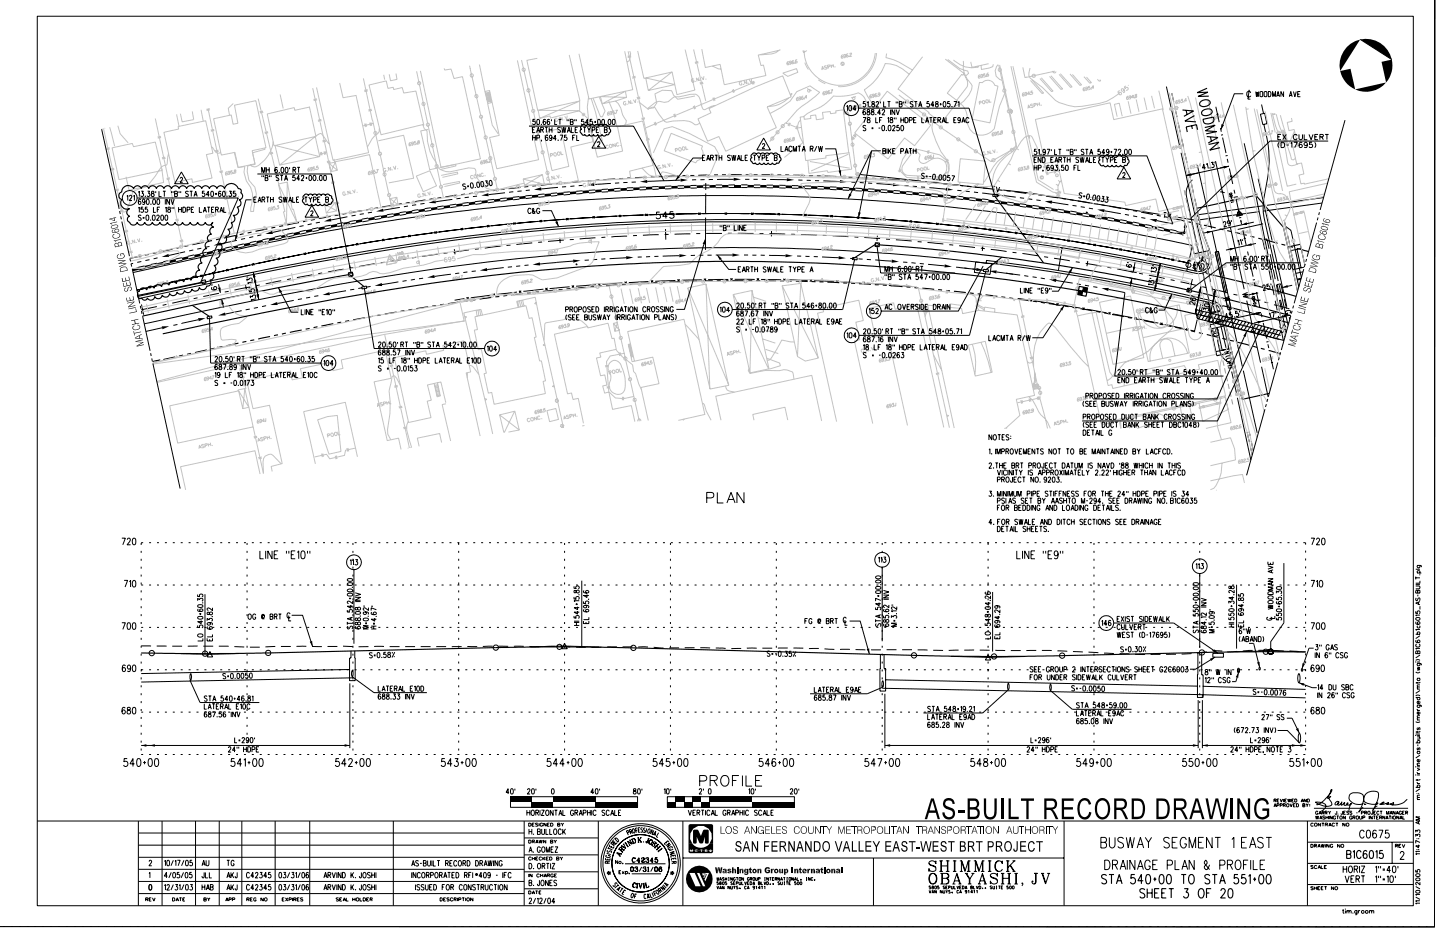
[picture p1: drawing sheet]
<svg xmlns="http://www.w3.org/2000/svg" width="432mm" height="279mm" viewBox="0 0 432 279" stroke-linecap="round" stroke-linejoin="round" font-family="sans-serif">
<g fill="none" stroke="#000" stroke-width=".3">
<path d="M430.2 -.1v278h-430.3M430.3 -.1l-.2 278.1-430.2-.2M11.2 4.9h412.6v266.6h-412.6zM407.9 11.8l9.5 6.1M430.2 .2v.6M430.2 2.5v.6M430.2 4.9v.6M430.2 7.3v.6M430.2 9.7v.5M430.2 12v.6M430.2 14.4v.6M430.2 16.8v.6"/>
<path d="M430.2 19.1v.6M30.5 38.7l5.2 23.9M158.6 37.8h31.3l9.2 16.4M159.7 38.9h.5M160.4 35.8h-.6v.6a.47 .47 0 0 1 .6 .1 .47 .47 0 0 1-.1 .7 .47 .47 0 0 1-.6-.2M160.5 38.1h-.8v1.7h.8M160.9 39.8l.5-1.7 .5 1.7M161.1 39.2h.6M161.1 35.9l.2-.1a.89 .89 0 0 1 0 1.5h-.2l-.1-.6zM162.1 38.9l.8-.1v-.6l-.8-.1v1.7M162.3 37.2h.1M162.6 38.9l.4 .9"/>
<path d="M163.4 38.1h.9M163.6 36l-.1-.1a.79 .79 0 0 0-.8 .5 .79 .79 0 0 0 .3 .9 .43 .43 0 0 0 .6-.1 .43 .43 0 0 0-.1-.6 .43 .43 0 0 0-.6 0v.2M163.8 38.1v1.7M164.7 38.9h.8M164.7 38.1v1.7M164.8 36l-.3-.2a.9 .9 0 0 0 0 1.5 .44 .44 0 0 0 .4-.6 .44 .44 0 0 0-.8-.1v.2M165.4 35.8v.5M165.5 38.1v1.7M166.3 35.8v1.5h.7M167.5 35.8h.8M167.9 35.8v1.5M168.1 38.4l-.4-.3-.5 .3 .1 .3 .5 .3a.44 .44 0 0 1 .1 .7 .44 .44 0 0 1-.7-.2"/>
<path d="M168.4 38.1l.4 1.7 .3-1.7 .3 1.7 .3-1.7M170.1 35.8v.5M170.1 39.8l.5-1.7 .5 1.7M170.3 39.2h.6M170.6 35.8v.5M171 36.5l.7 .1 .2 .4-.3 .3h-.6v-1.5l.8 .1 .1 .3-.3 .3M171.3 38.1v1.7h.7M172.3 35.8v.5M172.5 38.9h.4M172.8 35.8v.5M173.2 38.1h-.7v1.7h.7M174.9 38.1h.8"/>
<path d="M175 35.8h-.6l-.1 .6a.48 .48 0 0 1 .7 0 .48 .48 0 0 1 0 .7 .48 .48 0 0 1-.7-.1M175.3 38.1v1.7M176.1 38.1l.5 .8v.9M176.4 36.8h-.8l.5-1v1.5M177.1 38.1l-.5 .8M177.5 39l.8-.1v-.7l-.8-.1v1.7M177.6 35.8h-.6v.6a.47 .47 0 0 1 .6 .1 .47 .47 0 0 1-.1 .7 .47 .47 0 0 1-.6-.2M178.2 36.6h.5M178.5 36.2v.7M178.8 38.9h.5M179.4 35.9l.1-.1a.85 .85 0 0 1 .6 .8 .85 .85 0 0 1-.6 .7l-.3-.3zM179.6 38.1h-.8v1.7h.8"/>
<path d="M180.6 35.9l.2-.1a.89 .89 0 0 1 0 1.5l-.4-.6zM181.2 38.9l.7 .1 .2 .4-.3 .4h-.6v-1.7l.7 .1 .2 .4-.3 .3M181.8 37.2h.1M182.5 35.9l.2-.1a.89 .89 0 0 1 0 1.5l-.4-.6zM183.8 35.9l.2-.1a.89 .89 0 0 1 0 1.5l-.4-.3zM253.8 32l.3-.4v1.6M254.7 31.7l.2-.1a.92 .92 0 0 1 0 1.6l-.4-.6zM256.7 32.7h-.9l.6-1.1v1.6M257.5 32.4h33.1l7.8 26.5M258.8 35.2h.8l-.6 1.6M259.5 30.4h-.6l-.1 .8a.47 .47 0 0 1 .7 0 .47 .47 0 0 1 0 .6 .47 .47 0 0 1-.7 0M259.5 33.1l-.1-.2a.79 .79 0 0 0-.8 .6 .79 .79 0 0 0 .5 .9 .44 .44 0 0 0 .4-.6 .44 .44 0 0 0-.7-.1v.2"/>
<path d="M259.6 37.8l-.3-.2-.5 .2v.3l.8 .6-.3 .5-.5-.3M260.1 30.8l.2-.4v1.6M260.1 32.9v.5a.58 .58 0 0 1 .7 .3 .58 .58 0 0 1-.3 .7 .5 .5 0 0 1-.6-.5 .5 .5 0 0 1 .7-.5l.2-.2-.1-.3zM260.2 35.3v.5l.7 .5a.47 .47 0 0 1-.4 .5 .47 .47 0 0 1-.5-.4 .47 .47 0 0 1 .4-.5l.4-.1 .1-.4-.3-.2zM260.9 31.9v.1zM261.4 32.9v.5a.58 .58 0 0 1 .6 .3 .58 .58 0 0 1-.2 .7 .5 .5 0 0 1-.6-.5 .5 .5 0 0 1 .6-.5l.2-.2v-.3zM261.4 38.3h.5M261.4 38.6h.5M261.5 30.5v.5a.59 .59 0 0 1 .7 .4 .59 .59 0 0 1-.2 .6 .5 .5 0 0 1-.6-.5 .5 .5 0 0 1 .6-.4l.1-.6zM262.6 34.3h.1M262.6 35.2v1.6h.7M262.7 30.8l.1-.3 .4-.1 .2 .5-.7 1.1h.8"/>
<path d="M263.4 38.4h.5M263.7 36h.5M264 30.4v.6M264.1 33.9h-1l.7-1v1.5M264.5 33.2l.2-.3 .5 .1v.4l-.7 1h.8M264.5 35.2h-.8v1.6M264.6 37.7l.2-.1a.92 .92 0 0 1 0 1.6l-.4-.7zM265 30.4v1.6h.7M265.8 39h.1M266.1 35.5l.3-.3v1.6M266.1 30.4h.9M266.5 37.7l.2-.1a.88 .88 0 0 1 .5 .8 .88 .88 0 0 1-.5 .8l-.4-.7z"/>
<path d="M266.6 30.4v1.6M267 35.3v.5l.4 .1a.45 .45 0 0 1 .3 .6 .45 .45 0 0 1-.7 .2 .45 .45 0 0 1 0-.7l.6-.2 .1-.4-.3-.2zM267 32.9v1.5M267.6 38l.3-.4 .5 .3-.8 1.3h.8M268.2 35.2v.6M268.3 32.9v1.5l-.8-1.5v1.5M268.7 35.2v.6M268.7 30.4v.6M268.7 32.9l.5 1.5 .5-1.5M269.2 30.4v.6M269.6 37.6h-.6l-.1 .7a.5 .5 0 0 1 .7 0 .5 .5 0 0 1 0 .7 .5 .5 0 0 1-.7 0v-.1M269.7 31.2l.8 .2v.5l-.3 .1h-.5v-1.6l.8 .2v.5l-.3 .1"/>
<path d="M270.1 35.2v1.6M270.1 36h.9M270.3 37.7l.2-.1a.88 .88 0 0 1 .5 .8 .88 .88 0 0 1-.5 .8l-.4-.7zM271 30.4v.6M271 35.2v1.6M271.4 35.2a.79 .79 0 0 1 .9 .8 .79 .79 0 0 1-.9 .8zM271.5 30.4v.6M272.7 36h.7l.1-.7-.8-.1v1.6M273.8 30.7l-.3-.3-.6 .3 .1 .4 .7 .3a.45 .45 0 0 1-.1 .7 .45 .45 0 0 1-.7-.3M273.9 36h.5M274.2 30.4h.8M274.6 30.4v1.6"/>
<path d="M274.7 35.2h-.8v1.6h.8M275.5 32l.5-1.6 .4 1.6M275.6 31.5h.7M276.4 35.2v1.6h.7M277.5 36.8l.5-1.6 .5 1.6M277.7 36.3h.6M278.6 30.4h-.6v.8a.48 .48 0 0 1 .7 0 .48 .48 0 0 1-.1 .7 .48 .48 0 0 1-.7-.1M278.7 35.2h.9M279.1 35.2v1.6M280 36h.5M280.1 31.5h-1l.7-1.1v1.6M280.6 30.5v.5a.58 .58 0 0 1 .7 .3 .58 .58 0 0 1-.2 .7 .5 .5 0 0 1-.6-.5 .5 .5 0 0 1 .6-.4l.1-.6z"/>
<path d="M280.8 35.2h-.8v1.6h.8M281.2 36l.7-.1 .1-.6-.8-.1v1.6M281.6 36l.5 .8M281.8 31.2h.5M282.1 30.9v.7M282.5 36.8l.5-1.6 .5 1.6M282.7 36.3h.6M283 30.5l.2-.1a.92 .92 0 0 1 0 1.6l-.4-.6zM283.7 35.2v1.6h.7M284.8 30.4h-.6l-.1 .8a.46 .46 0 0 1 .7 0 .46 .46 0 0 1-.1 .7 .46 .46 0 0 1-.6-.1M285.5 31.9h.1M286 30.4h.9l-.7 1.6"/>
<path d="M286 36h.5M286.8 35.2h-.8v1.6h.8M287.3 30.8l.3-.4v1.6M288 35.8l-.4 .4a.44 .44 0 0 1-.4-.6 .44 .44 0 0 1 .7-.2l-.1 1.3-.5-.1M288.4 36.8l.5-1.6 .5 1.6M288.6 36.3h.6M290.5 35.6a.48 .48 0 0 0-.5-.4 .48 .48 0 0 0-.4 .6l.3 .9h.5l.1-.3M349.8 26l4.1 18.6M351.4 27.9l.6 2.6M352.3 32.2l.6 2.9M353.3 36.7l.6 3M364.6 32l1 4.6"/>
<path d="M365.4 34.2l-.6 .1M366 38.4l.2 1.1M372.8 28.1h-2.7l-4 10.8M374.6 26.9l-.4 2.8h.7M375 27.9v-.2a.68 .68 0 0 0-1-.1 .68 .68 0 0 0-.1 .9l.2 .4a.56 .56 0 0 0 .9-.2M376.6 27.4l.2 1.6 .2-1.4 .2 1.4 .2-1.6M377.8 27.6l.4-.2 .4 .2v1.2l-.2 .2-.6-.2zM378 34.2l1.2-.2 .7 3.1-1.2 .2zM378.3 31.3l.6 2.7M379 37.3l.8 3.7a32.3 32.3 0 0 1 .6 10.1l-1.5 8.7-.1 3.7 4.5 20.7M379.1 27.5l.8 .1v1.1l-.2 .3-.6-.2zM380.3 27.4h.5a1.07 1.07 0 0 1 0 1.6h-.5z"/>
<path d="M381.6 29v-1.6l.4 1.5 .5-1.5v1.6M382.8 29l.4-1.6 .5 1.6M382.9 28.6h.7M384.9 27.4v1.6l-.8-1.6v1.6M386.6 29l.5-1.6 .4 1.6M386.7 28.6h.6M387.9 27.4l.4 1.6 .4-1.6M389.1 28.2h.6M389.9 27.4h-.8v1.6h.8M403.3 36l-7.4 26.9M430.2 21.5v.6M430.2 23.9v.6"/>
<path d="M430.2 26.2v.6M430.2 28.6v.6M430.2 31v.6M430.2 33.4v.6M430.2 35.7v.6M430.2 38.1v.6M38 58.8l.3-.3v1.6M38.8 58.9l.2-.4 .5 .3-.8 1.3h.9M40 58.8l.3-.3v1.6M41.1 59.4h30.4l-11.4 25.4M41.5 57.7l.3-.4v1.6M42.2 59.9l-.1-.1a.79 .79 0 0 0-.8 .6 .79 .79 0 0 0 .5 .9 .44 .44 0 0 0 .4-.6 .44 .44 0 0 0-.7-.2v.3"/>
<path d="M42.3 57.3h.7l-.4 .7a.45 .45 0 0 1 .4 .6 .45 .45 0 0 1-.8 0M43.6 58.8v.1zM44.1 59.8a.79 .79 0 0 1 .8 .6 .79 .79 0 0 1-.5 .9l-.5-.3zM44.2 57.3h.7l-.4 .7a.45 .45 0 0 1 .4 .6 .45 .45 0 0 1-.8 0M45.5 57.4v.5a.59 .59 0 0 1 .6 .3 .59 .59 0 0 1-.2 .7 .54 .54 0 0 1-.5-.6 .54 .54 0 0 1 .7-.4v-.5zM46 59.8a.79 .79 0 0 1 .8 .6 .79 .79 0 0 1-.5 .9l-.3-.1-.2-.6zM46.7 57.3v.6M47.2 59.8l.2-.1a.92 .92 0 0 1 0 1.6l-.4-.7zM47.7 57.3v1.6h.7M48.9 57.3h.8M49.3 57.3v1.6M49.6 59.7v1.6"/>
<path d="M50.8 59.7v1.6l-.8-1.6v1.6M51.3 59.7l.4 1.6 .5-1.6M51.4 57.3v.6M51.9 57.3v.6M52.4 58.1l.8 .2v.5l-.3 .1h-.5v-1.6l.8 .2v.4l-.3 .2M53.7 57.3v.6M54.1 53.6l.2-.4 .4 .3-.7 1.2h.8M54.2 57.3v.6M54.4 51.6l2 3.5h-4zM56.5 57.6l-.3-.3-.6 .3 .2 .3 .5 .3a.44 .44 0 0 1 0 .7 .44 .44 0 0 1-.7-.2M56.9 57.3h.8M57.4 57.3v1.6"/>
<path d="M58.2 58.9l.5-1.6 .4 1.6M58.3 58.4h.7M61.3 57.3h-.6v.7a.49 .49 0 0 1 .7 .1 .49 .49 0 0 1-.1 .7 .49 .49 0 0 1-.7-.2M62.8 58.4h-1l.7-1.1v1.6M63.4 57.4a.79 .79 0 0 1 .8 .6 .79 .79 0 0 1-.5 .9l-.5-.3zM64.5 58.1h.5M64.8 57.8v.7M66.2 57.6v-.2a.79 .79 0 0 0-.8 .6 .79 .79 0 0 0 .5 .9 .44 .44 0 0 0 .4-.6 .44 .44 0 0 0-.7-.1l-.1 .2M66.9 57.4a.79 .79 0 0 1 .8 .6 .79 .79 0 0 1-.5 .9l-.4-.3zM68.1 58.8v.1zM68.7 57.3h.7l-.4 .7a.45 .45 0 0 1 .4 .6 .45 .45 0 0 1-.8 0M70.6 57.3h-.6l-.1 .7a.48 .48 0 0 1 .7 0 .48 .48 0 0 1 0 .7 .48 .48 0 0 1-.7-.1"/>
<path d="M75.4 59.9h-1.7l-3.2 12.2M76.1 59.8h.5M76.9 59.1h-.8v1.6h.8M77.2 52.2h22.2l5.9 30M78.5 51.8v-1.6l.5 1.6 .5-1.6v1.6M78.5 52.6v.5M78.6 59.8l.7-.1v-.6h-.7v1.6M79 52.6v.5M79 59.8l.4 .9M79.5 53.3l.7 .1 .1 .4-.2 .3h-.6v-1.5h.7l.1 .4-.2 .3M79.8 59.1h.9M79.9 50.2v1.6"/>
<path d="M79.9 50.9h.8M80.3 59.1v1.6M80.7 50.2v1.6M80.8 52.6v.5M81.1 59.8h.9M81.1 59.1v1.6M81.3 52.6v.5M82 59.1v1.6M83.1 50.4v-.2a.79 .79 0 0 0-.8 .7 .79 .79 0 0 0 .5 .9 .44 .44 0 0 0 .4-.6 .44 .44 0 0 0-.7-.2l-.1 .3M83.6 52.8l-.3-.2-.5 .2v.3l.8 .6-.3 .4-.5-.2M83.7 51.6v.2zM84 52.6h.9"/>
<path d="M84.4 50.2h.2a.92 .92 0 0 1 0 1.6l-.4-.7zM84.5 52.6v1.5M84.5 59.3l-.3-.2-.5 .2v.3l.8 .6-.3 .5-.5-.3M84.9 59.1l.3 1.6 .3-1.6 .3 1.6 .3-1.6M85.3 54.1l.5-1.5 .5 1.5M85.5 53.6h.6M85.7 50.2h.2a.89 .89 0 0 1 .5 .8 .89 .89 0 0 1-.5 .8l-.4-.7zM86.8 50.2v.5M87.8 59.1v1.6h.7M87.8 50.9l.8-.1v-.6h-.8v1.6M88.3 50.9l.4 .9M88.4 52.6h-.6v.7a.47 .47 0 0 1 .6 0 .47 .47 0 0 1 0 .6 .47 .47 0 0 1-.7-.1"/>
<path d="M88.9 59.8h.5M89.1 50.2h.9M89.5 50.2v1.6M89.7 59.1h-.8v1.6h.8M89.9 53.6h-.9l.6-1v1.5M90.4 53l.2-.4h.4l.1 .3-.2 .5-.6 .7h.8M91.3 59.1h.9M91.7 53.4h.5M91.7 59.1v1.6M91.9 53v.7M92.6 59.1l.5 .7v.9M92.8 52.6a.79 .79 0 0 1 .8 .7 .79 .79 0 0 1-.5 .8l-.4-.3z"/>
<path d="M93.6 59.1l-.5 .7M94 59.9l.7-.1v-.7h-.7v1.6M94.1 52.6a.79 .79 0 0 1 .8 .7 .79 .79 0 0 1-.5 .8h-.3l-.2-.6zM95.2 54h.1M95.2 59.8h.5M96 52.6h.1a.89 .89 0 0 1 0 1.5l-.3-.6zM96 59.1h-.8v1.6h.8M97.2 52.6h.2a.89 .89 0 0 1 0 1.5l-.3-.3zM97.7 59.8l.8 .2v.5l-.3 .2h-.5v-1.6l.8 .1v.4l-.3 .2M135.6 59.8l-4.9 .7M138.1 59.4l-1.2 .2M139.6 55.3l-.6-.1-.3 .4 .9 .4v.6l-.4 .1-.3-.1"/>
<path d="M140.6 59.1l-1.3 .2M140.6 55.7l-.5 .1M140.6 55.9l-.5 .1M141.1 54.9l.2-.1a.9 .9 0 0 1 .6 .8 .9 .9 0 0 1-.4 .8l-.3-.2zM142.5 56.1h.1M143 54.7l.2-.1a.89 .89 0 0 1 .2 1.6l-.4-.7zM143 58.8l-1.2 .1M144.3 54.5l.3-.1a.93 .93 0 0 1 .1 1.6l-.4-.2zM145.5 54.3l.6-.1-.3 .7a.46 .46 0 0 1 .5 .6 .46 .46 0 0 1-.8 .1M146.8 54.2a.77 .77 0 0 1 .9 .5 .77 .77 0 0 1-.5 1l-.5-.7zM148.1 59.8l-1.9 .2M151.4 57.8l-4.9 .6"/>
<path d="M151.9 59.4l-1.9 .2M153.9 57.5l-1.2 .2M155.7 58.9l-1.9 .2M155.7 59.7l-1.8 .2M156.4 57.2l-1.2 .2M158.9 57l-1.3 .1M159.5 58.5l-1.9 .2M159.6 59.3l-2 .2M159.7 40.5v1.6M159.7 41.3h.8M160.5 40.5v1.6M161 41.4l.7-.1v-.7l-.7-.1v1.6"/>
<path d="M162.4 42l-.1 .4M163.3 58.2l-1.9 .1M163.3 59l-1.8 .1M164.3 40.8l-.1-.2a.79 .79 0 0 0-.8 .6 .79 .79 0 0 0 .5 .9 .44 .44 0 0 0 .4-.6 .44 .44 0 0 0-.7-.1l-.1 .2M165.5 41.1l-.2 .3a.42 .42 0 0 1-.6-.4 .42 .42 0 0 1 .7-.2v1l-.3 .3-.3-.2M166.8 41.6h-.9l.6-1.1v1.6M167 57.8l-1.8 .2M167.1 58.6l-1.9 .2M167.4 42h.1M167.3 56.2l-5 .4M167.9 40.5h.9l-.7 1.6M169.8 56h-1.3"/>
<path d="M169.9 40.5h-.6l-.1 .7a.48 .48 0 0 1 .8 .1 .48 .48 0 0 1-.1 .7 .48 .48 0 0 1-.7-.2M170.9 57.5l-1.9 .2M170.9 58.3l-1.9 .2M171.7 41.3h.5M172.3 55.8l-1.3 .1M172.5 40.5h-.8v1.6M172.9 40.5v1.6h.8M174.7 57.2l-1.9 .2M174.7 58l-1.9 .1M174.8 55.6l-1.3 .1M178.5 56.9l-1.9 .2M178.5 57.7l-1.9 .2"/>
<path d="M179.2 42.9l.1-.2a.35 .35 0 0 1 .5-.1 .35 .35 0 0 1 0 .5l-.6 .9h.8M179.5 40.9l2.1 3.5h-4.1zM182.3 56.7l-1.9 .1M182.3 57.5l-1.9 .1M183.2 55l-5 .3M185.7 54.8l-1.3 .1M186.1 56.4l-2 .2M186.1 57.2l-1.9 .2M188.2 54.7h-1.3M189.9 56.3h-1.9M189.9 57l-1.9 .2M190.7 54.6h-1.3"/>
<path d="M193.7 56l-1.9 .1M193.7 56.9h-1.9M197.5 55.9l-1.9 .1M197.5 56.7l-1.9 .1M199.1 54.2l-5 .2M201.3 55.8h-1.9M201.3 56.6h-1.9M204.1 54l-5 .2M205.1 55.7h-1.9M205.1 56.4l-1.9 .1M208.7 53.9h-1.2M208.9 55.6h-1.9"/>
<path d="M209 56.3l-1.9 .1M210.4 47.4h-2.6l-5.2 6.7M210.7 47.3h.5M210.9 56.3h1.9M211.3 53.8l-1.3 .1M211.5 46.5h-.8v1.6h.8M211.6 58v6.1M211.6 54.9v2M211.9 48.1l.4-1.6 .6 1.6M212 47.6h.7M212.7 55.5h-1.9M213.1 47.3l.7-.1v-.6l-.7-.1v1.6"/>
<path d="M213.5 47.3l.4 .8M213.8 53.8h-1.3M214.3 46.5h.9M214.6 55.5h1.9M214.6 56.3h1.9M214.8 46.5v1.6M215.6 47.3h.9M215.6 46.5v1.6M216.5 46.5v1.6M218.4 56.2h1.9M219 46.8a.42 .42 0 0 0-.6-.3 .42 .42 0 0 0-.1 .7l.6 .3a.45 .45 0 0 1-.1 .6 .45 .45 0 0 1-.7-.2M219.4 46.5l.4 1.6 .2-1.6 .3 1.6 .3-1.6"/>
<path d="M220 53.8h-5M220.3 55.4l-1.9 .1M221.1 48.1l.4-1.6 .5 1.6M221.2 47.6h.7M222.2 46.5v1.6h.8M222.2 56.2h2M222.2 55.4h2M223.4 53.8h1.3M223.4 47.3h.5M224.2 46.5h-.8v1.6h.8M225.8 46.5h.9M225.9 53.8h1.3"/>
<path d="M226.1 56.2l1.9 .1M226.1 55.5h1.9M226.3 46.5v1.6M227.1 46.5l.5 .8v.8M228.1 46.5l-.5 .8M228.4 53.8h1.3M228.5 47.4l.7-.1v-.7l-.7-.1v1.6M228.6 43.4l.1-.3h.4l.2 .4-.7 1h.8M229 41.4l2 3.6h-4.1zM229.8 47.3h.5M229.9 56.3h1.9M229.9 55.5h1.9"/>
<path d="M230.5 46.5h-.7v1.6h.7M230.9 53.8l5.1 .1M232.2 47.3l.7 .1 .1 .4-.3 .3h-.5v-1.6l.7 .1 .1 .4-.3 .3M233.7 55.5l1.9 .1M233.7 56.3l1.9 .1M234.2 43.8v1.6h.7M235.3 45.4l.5-1.6 .5 1.6M235.5 44.9h.7M237.5 55.6l1.9 .1M237.5 56.4l1.9 .1M237.5 44.2a.48 .48 0 0 0-.6-.4 .48 .48 0 0 0-.3 .6v.4a.48 .48 0 0 0 .3 .6 .48 .48 0 0 0 .6-.4M237.9 45.4v-1.6l.5 1.6 .4-1.6v1.6"/>
<path d="M239.3 43.8h.8M239.4 54h1.2M239.7 43.8v1.6M240.5 45.4l.5-1.6 .5 1.6M240.7 44.9h.7M241.3 55.8h1.9M241.3 56.5l1.9 .1M241.9 54.1h1.2M243 44.6l.7-.1v-.6l-.7-.1v1.6M243.4 44.6l.4 .8M244.4 54.1l1.2 .1M244.9 43.8l-.7 1.6"/>
<path d="M245.1 55.9h1.9M245.1 56.6l1.9 .1M245.4 43.8l.3 1.6 .3-1.6 .3 1.6 .3-1.6M246.9 54.2l5 .2M247.4 44.6h3.2l1.5 8.1M248.9 56l1.9 .1M248.9 56.8l1.9 .1M252.7 57l1.9 .1M252.7 56.2l1.9 .1M255.3 54.6l1.2 .1M256.5 57.2l1.9 .1M256.5 56.4l1.9 .1"/>
<path d="M257.2 52.2l18.9 2.1M257.8 54.7l1.2 .1M260.3 54.9h1.2M260.3 57.4l1.9 .1M260.3 56.6l2 .1M261.4 45.2l-4 20M262.8 55l5 .4M264.1 57.7l1.9 .1M264.1 45.2h-2.7l-7.1 14.4M264.2 56.9l1.9 .1M264.7 45.3l.8 .1v.5l-.2 .2h-.6v-1.6l.8 .2v.4l-.2 .2M266 44.5v1.6"/>
<path d="M266.4 44.5v1.6M266.7 45.2l.6 .9M267.3 44.5l-.9 1.1M267.7 45.3h.5M267.9 57.9l1.9 .1M268 57.1l1.9 .2M268.5 44.5h-.8v1.6h.8M270.1 45.3h.7l.1-.6-.8-.2v1.6M271.2 55.6l1.3 .1M271.4 46.1l.5-1.6 .4 1.6M271.5 45.6h.7M271.7 58.2l1.9 .2"/>
<path d="M271.8 57.4l1.8 .2M272.6 44.5h.8M273 44.5v1.6M273.7 55.8l1.3 .1M273.9 45.3h.8M273.9 44.5v1.6M274.7 44.5v1.6M275.5 58.5l1.9 .2M275.5 57.7l2 .2M276.2 56l1.2 .1M277.2 52.2l-.3-.3-.5 .3v.3l.5 .3a.44 .44 0 0 1 .1 .7 .44 .44 0 0 1-.7-.2M277.4 54.4l18.9 2.1"/>
<path d="M277.6 52.7l.5 .1M277.6 53h.5M278.7 56.3l4.9 .4M278.7 52.9l.5 .1M279.3 58.8l1.9 .3M279.4 58.1l1.9 .2M279.9 52.3l.2-.1a.88 .88 0 0 1 .4 .9 .88 .88 0 0 1-.5 .7l-.3-.1-.1-.6zM281 53.8h.1M281.8 52.5l.1-.1a.88 .88 0 0 1 .5 .8 .88 .88 0 0 1-.6 .8l-.3-.7zM283 52.5l.5 .1 .1 .2-.1 1-.3 .3-.4-.3zM283.1 59.2l1.9 .2M283.2 58.4l1.8 .2"/>
<path d="M284.8 52.6h-.6l-.1 .7a.46 .46 0 0 1 .7 .1 .46 .46 0 0 1-.1 .6 .46 .46 0 0 1-.7-.2M285.4 52.7h.9l-.8 1.6M286.9 59.6l1.9 .2M286.9 58.8l1.9 .2M287.1 57.1l1.2 .1M289.6 57.3l1.2 .1M290.7 60l1.8 .2M290.7 59.2l1.9 .2M292.1 57.6l1.2 .1M294.5 57.9l3.9 .4M294.5 59.6l1.9 .3M297.6 55.8l.8 .1"/>
<path d="M297.8 58.2l1.4 .2-.1 .6-1.4-.2zM298 55.9l-.2 1.5M298.8 56l.3 1.6 .7-1.5M299.6 58.5l5 .6M300.8 57l8.1 .9 18.8 3.1M305.8 59.3l1.3 .1M308.3 59.6l1.2 .2M309.5 46.7h34.4l7.8 20.4-4.9-1M310.1 49.5v1.6M310.1 47.9h.5M310.1 50.3h.8M310.8 59.9l1.2 .2"/>
<path d="M310.8 44.7h-.6l-.1 .8a.47 .47 0 0 1 .7 0 .47 .47 0 0 1 0 .7 .47 .47 0 0 1-.7-.1M310.9 47.2h-.8v1.5h.8M310.9 49.5v1.6M311.4 45.1l.3-.4v1.7M311.4 50.3h.7v-.6l-.7-.2v1.6M312.1 47.2v1.5l-.8-1.5v1.5M312.2 46.2v.2zM312.5 47.2a.79 .79 0 0 1 .9 .7 .79 .79 0 0 1-.9 .8zM312.8 51.1l-.1 .3M313.5 45.3a.4 .4 0 0 1-.5 .5 .4 .4 0 0 1-.3-.6l.4-.5a.92 .92 0 0 1-.1 1.7l-.2-.3M313.9 44.7h.9l-.6 1.7M314.6 49.7l-.2-.2a.9 .9 0 0 0-.1 1.6 .44 .44 0 0 0 .4-.6 .44 .44 0 0 0-.8-.1v.2"/>
<path d="M315.1 47.9h.5M315.3 44.7v.6M315.9 50.1l-.4 .4a.44 .44 0 0 1-.4-.6 .44 .44 0 0 1 .7-.2l-.1 1.4-.5-.2M315.9 47.2h-.8v1.5h.8M316.2 44.7v1.7h.7M316.3 48.7l.5-1.5 .5 1.5M316.4 49.5h.7l-.4 .6a.47 .47 0 0 1 .4 .7 .47 .47 0 0 1-.8 0M316.5 48.2h.6M317.4 44.7h.8M317.5 47.9l.8-.1v-.6h-.8v1.5M317.7 51h.1M317.8 44.7v1.7"/>
<path d="M318 47.9l.3 .8M318.8 47.2h.8M318.9 49.5h-.6v.7a.46 .46 0 0 1 .7 .1 .46 .46 0 0 1-.1 .6 .46 .46 0 0 1-.7-.1M319.2 47.2v1.5M319.7 49.6l.1-.1a.85 .85 0 0 1 .5 .8 .85 .85 0 0 1-.5 .8l-.3-.3zM320 44.7v.6M320 47.2v1.5M320 47.9h.9M320.5 44.7v.6M320.9 47.2v1.5M320.9 45.5l.8 .2v.5l-.2 .2h-.6v-1.7l.8 .2v.5l-.2 .1M322 50.3h.5"/>
<path d="M322.2 44.7v.6M322.7 44.7v.6M322.8 49.5h-.8v1.6M323.2 49.5v1.6h.7M323.4 47.4l-.3-.2-.5 .2 .1 .4 .6 .2a.45 .45 0 0 1-.1 .7 .45 .45 0 0 1-.6-.2M323.8 47.2l.4 1.5 .3-1.5 .3 1.5 .3-1.5M324.5 58.1l-.5-.3-.4 .2v.3l.7 .7-.3 .4-.5-.3M324.8 58.9l.5 .1M324.9 58.7l.5 .1M325 45l-.3-.3-.5 .3 .1 .4 .7 .5-.3 .5-.5-.3M325.5 44.7h.8M325.5 48.7l.5-1.5 .5 1.5"/>
<path d="M325.7 48.2h.6M325.9 44.7v1.7M326.1 58.2h.2a.88 .88 0 0 1 .4 .8 .88 .88 0 0 1-.6 .7l-.3-.7zM326.7 47.2v1.5h.7M326.7 46.4l.5-1.7 .5 1.7M326.9 45.8h.6M327.1 59.7v.2zM327.9 47.9h.4M328 58.5h.2a.88 .88 0 0 1 .3 .8 .88 .88 0 0 1-.6 .7l-.2-.7zM328.6 47.2h-.7v1.5h.7M329.2 58.7h.2a.89 .89 0 0 1-.2 1.5l-.3-.7zM329.9 44.7h-.6l-.1 .8a.46 .46 0 0 1 .7 0 .46 .46 0 0 1-.1 .7 .46 .46 0 0 1-.7-.1"/>
<path d="M330.3 47.2h.8M330.5 58.8l.6 .1-.5 .6a.47 .47 0 0 1 .3 .7 .47 .47 0 0 1-.8-.1M330.7 47.2v1.5M331.3 45.8h-.9l.6-1.1v1.7M331.6 47.2l.4 .7v.8M331.7 59l.7 .1-.5 .6 .3 .1v.5l-.4 .4-.5-.4M332.5 45.3a.4 .4 0 0 1-.4 .5 .4 .4 0 0 1-.3-.6l.3-.5a.92 .92 0 0 1 0 1.7l-.3-.3M332.5 47.2l-.5 .7M333 48l.7-.2v-.6h-.7v1.5M333 45.6h.5M333.3 45.3v.6M334 44.7h.9l-.6 1.7"/>
<path d="M334.2 47.9h.5M335 47.2h-.8v1.5h.8M335.3 45.2l.3-.5 .4 .1 .1 .4-.8 1.2h.8M336.7 46.2h.1M336.6 47.9l.8 .1 .1 .4-.3 .3h-.6v-1.5h.8l.1 .4-.3 .3M336.7 52.1l.2-.4 .4 .2v.4l-.7 .9h.8M337 50.1l2 3.5h-4zM337.4 44.8l.1-.1a.89 .89 0 0 1 .5 .9 .89 .89 0 0 1-.5 .8l-.3-.7zM338.6 44.8a.79 .79 0 0 1 .8 .7 .79 .79 0 0 1-.5 .9l-.4-.3zM354.2 45.8l4.1 18.6M354.2 41.3l.7 2.9M355.3 45.9l.6 2.9"/>
<path d="M356.3 50.4l.6 2.9M357.3 55l.6 2.9M357.5 53.9a5.2 5.2 0 0 0-1.7 5.2l4 18.6M358.3 59.6l.6 2.8M359 49.5l4.2 18.6M361.5 50.2l-.9 .2 .4-1.2 .3 1.6M361.7 49.4l.3-.4 .3 1.5M362.8 50.3h.1M363.1 48.7l.7-.1-.2 .7 .5 .2-.3 .7-.5-.2M364.3 48.5l.1 .5M364.5 48.3l4.1 18.6M365.8 50.4l2.7-.6-12.8 2.8 3.6-.7"/>
<path d="M365.9 57.5l1.3 .2M366.6 41.2l1 4.7M366.7 40.4l-.6 .1M368 47.6l.3 1.2M368.1 46.6l-.6 .1M368.6 58.1l.5-.2 .3 .1-.4 .3h-.3zM368.6 50.5l1.1 4.7M368.9 58.6l.6-.1a.37 .37 0 0 1-.3 .5 .37 .37 0 0 1-.4-.3zM369.2 59l.1 .6M369.5 52.8l-.6 .1M369.6 59.2l-.6 .2M369.8 59.9l-.8 .1 .3 .2"/>
<path d="M370 56.9l.3 1.1M370.7 59.8l1 4.6M371.1 58.9l-1.2 .3M373.1 43l3.4 15.3M376.2 58.1l.4-.2 .3 .2a.38 .38 0 0 1-.4 .6 .38 .38 0 0 1-.3-.6zM376.4 58.2h.1M376.4 57.8l3.8 18.7M376.6 58.5h.1M376.7 58.1h.1M377.3 53.6l4.2 18.5M383.2 41h.6M383.5 42.7a1.06 1.06 0 0 0 0 1.5"/>
<path d="M384.1 42.7h.6a.84 .84 0 0 1 .5 .8 .84 .84 0 0 1-.5 .7h-.6zM384.1 40.3h-.9v1.6h.9M384.6 40.3l1.1 1.6M385.7 40.3l-1.1 1.6M385.8 43.5h.7M387 43l.4-.3v1.5M387.9 42.7h1.1l-.8 1.5M389 40.7a.59 .59 0 0 0-.7-.4 .59 .59 0 0 0-.5 .6v.4a.59 .59 0 0 0 .5 .6 .59 .59 0 0 0 .7-.4M389.5 40.3l.1 1.4 .4 .2 .6-.5v-1.1M390.4 42.9l-.3-.2a.77 .77 0 0 0-.6 .8 .77 .77 0 0 0 .8 .7 .48 .48 0 0 0 0-.8 .48 .48 0 0 0-.7 .3M391.1 40.3v1.6h.9M392 43.2a.51 .51 0 0 1-.6 .5 .51 .51 0 0 1-.3-.8 .51 .51 0 0 1 .8 0l.1 .7-.2 .6-.7-.2"/>
<path d="M392.5 40.3l.6 1.6 .6-1.6M393.4 42.7h-.7l-.1 .6a.56 .56 0 0 1 .9 0 .56 .56 0 0 1-.1 .9 .56 .56 0 0 1-.8-.3M394.2 42.7a1.06 1.06 0 0 1 0 1.5M394.3 41h.6M395.2 40.3h-.9v1.6h.9M395.8 41h.9v-.6l-.9-.1v1.6M396.3 41l.5 .9M396.9 59.2l-17 2.4M397.3 40.3h1.1M397.9 40.3v1.6M398.3 42.3h-17.5l-23.8 23.2M430.2 40.5v.6"/>
<path d="M430.2 42.8v.6M430.2 45.2v.6M430.2 47.6v.6M430.2 50v.5M430.2 52.3v.6M430.2 54.7v.6M430.2 57.1v.6M430.2 59.4v.6M35.9 63.3l.2 .9M36.2 64.9l.2 .8M36.5 66.4l2.3 10.4M38.9 77.5l.3 .9"/>
<path d="M39.3 79l.2 .9M39.9 79l-.6 .1M41.5 62.4l.3-.3v1.6M42.3 64.7l-.5-.2-.3 .2v.3a.72 .72 0 0 1 .7 1l-.7-.2M42.4 78.4l-1.3 .3M42.8 65.2h.5M42.8 65.4h.5M42.9 62.1h-.6l-.1 .7a.47 .47 0 0 1 .7 0 .47 .47 0 0 1 0 .7 .47 .47 0 0 1-.7-.1M43.3 79.7l-1.8 .4M43.5 60.2l-.2 .4a.42 .42 0 0 1-.6-.4 .42 .42 0 0 1 .7-.3v1.1l-.3 .3-.3-.2M43.9 64.6l.3-.1a.89 .89 0 0 1 0 1.5l-.4-.3zM44.2 62.1h-.6l-.1 .7a.47 .47 0 0 1 .7 0 .47 .47 0 0 1 0 .7 .47 .47 0 0 1-.7-.1"/>
<path d="M44.8 77.9l-1.2 .2M45.2 65.9h.1M45.3 61.1v.2zM45.8 64.6l.2-.1a.85 .85 0 0 1 .5 .8 .85 .85 0 0 1-.5 .7l-.3-.6zM46 62.1v1.6h.7M47 64.9l.2-.4 .6 .3-.9 1.2h.9M47.1 78.9l-1.9 .4M47.2 62.8h.4M47.2 77.3l-1.1 .3M47.2 79.7l-1.8 .4M48 62.1h-.8v1.6M48.4 64.6l.2-.1a.85 .85 0 0 1 .5 .8 .85 .85 0 0 1-.5 .7l-.4-.6z"/>
<path d="M49.6 62.4l.3-.3v1.6M49.7 64.6l.1-.1a.89 .89 0 0 1 0 1.5l-.4-.6zM50.4 62.1v.5l.7 .4v.5l-.3 .2-.5-.2v-.3l.8-.9zM50.8 78.1l-1.9 .4M51 78.9l-1.9 .3M51.6 62.1v.5M52.1 62.1v.5M53.6 62.8h.8M53.6 62.1v1.6M54.4 62.1v1.6M54.5 77.3l-1.8 .3M54.7 78l-1.9 .4"/>
<path d="M54.8 62.1h.4a.83 .83 0 0 1 .5 1 .83 .83 0 0 1-.9 .6zM55.5 75.5l-4.9 1.1M56.1 62.9l.8-.1v-.6l-.8-.1v1.6M57.4 62.8h.5M58 74.9l-1.3 .3M58.2 62.1h-.8v1.6h.8M58.2 76.4l-1.9 .4M58.4 77.2l-1.8 .4M59.8 62.1v1.6h.7M60.4 74.4l-1.3 .3M61 63.7l.4-1.6 .5 1.6M61.1 63.2h.7"/>
<path d="M61.9 75.6l-1.8 .4M62.1 76.4l-1.9 .4M62.1 62.1h.9M62.6 62.1v1.6M62.8 73.9l-1.2 .2M63.4 62.8h.5M64.2 62.1h-.8v1.6h.8M64.6 62.8h.8v-.7h-.8v1.6M65.1 62.8l.4 .9M65.7 74.8l-1.9 .4M65.8 75.6l-1.8 .3M65.9 63.7l.5-1.6 .5 1.6"/>
<path d="M66 63.2h.7M67.1 62.1v1.6h.7M69.4 74l-1.9 .4M69.6 74.7l-1.9 .4M71 72.1l-4.8 1M73.1 73.1l-1.9 .4M73.3 73.9l-1.9 .4M73.5 71.5l-1.2 .3M74.1 79.7l-5 1.1M74.1 79.7l-33.1 7.3 3-.7M74.1 79.7h.1M75 79.5l-.9 .2"/>
<path d="M75.5 79l.8 .5M75.9 71l-1.2 .2M76.2 78.9l-.6 .7M76.8 72.3l-1.8 .4M77 73.1l-1.9 .4M77.3 60.7l.6-1.6 .4 1.6M77.5 60.1h.6M78.4 70.4l-1.3 .3M80.6 71.5l-1.9 .4M80.7 72.3l-1.8 .4M82.7 77.8l-5.9 1.2M83.3 77.3l.7 .6"/>
<path d="M83.9 77.2l-.5 .8M84.2 70.7l-1.8 .4M84.4 71.4l-1.8 .4M86.5 60.7l.5-1.6 .5 1.6M86.6 68.6l-4.9 1.1M86.7 60.1h.6M88 69.8l-1.9 .4M88.1 70.6l-1.8 .4M88.6 68.2l-2.3 .5M90.5 76.2l-5.9 1.2M91 67.6l-1.2 .3M91.1 75.8l.7 .5"/>
<path d="M91.7 69l-1.9 .4M91.7 75.7l-.5 .7M91.9 69.8l-1.9 .4M93.2 63.5l.1-.2a.35 .35 0 0 1 .4 0 .35 .35 0 0 1 .1 .5l-.7 .9h.8M93.5 67.1l-1.3 .3M93.5 61.6l2 3.5h-4zM95.4 68.2l-1.8 .5M95.6 69l-1.9 .4M95.9 66.6l-1.2 .2M98.3 74.8l-5.9 1.1M98.9 74.3l.7 .5M99.2 67.5l-1.9 .4"/>
<path d="M99.3 68.3l-1.8 .4M99.5 74.2l-.5 .8M102.9 66.8l-1.9 .3M103.1 67.6l-1.9 .3M104.2 65l-4.9 .9M104.9 79.5l.2 1.6M106.1 73.4l-5.9 1M106.6 64.5l-1.2 .2M106.7 66.1l-1.9 .3M106.7 73l.7 .5M106.8 66.8l-1.9 .4M107.3 72.9l-.5 .7"/>
<path d="M109.1 64.1l-1.2 .2M110.4 65.4l-1.9 .3M110.5 66.2l-1.8 .3M111.5 63.6l-1.2 .2M112.4 79.1l-4.7 .8M114 72.1l-6 1M114.2 64.7l-1.9 .3M114.3 65.5l-1.9 .3M114.6 71.7l.7 .5M115.1 71.6l-.5 .7M115.4 78.6l-1.2 .2M117.9 64.1l-1.9 .3"/>
<path d="M118.1 64.9l-1.9 .3M119.9 62.2l-5 .8M121.7 63.5l-1.9 .3M121.8 70.9l-6 .9M121.8 64.2l-1.9 .4M121.8 77.6l-4.7 .8M122.3 61.8l-1.2 .2M122.4 70.5l.7 .5M123 70.4l-.5 .7M124.8 77.1l-1.2 .2M124.8 61.4l-1.2 .2M125.4 62.9l-1.8 .3"/>
<path d="M125.6 63.6l-1.9 .3M127.3 61l-1.3 .2M129.2 62.3l-1.9 .3M129.3 63.1l-1.8 .3M129.7 69.8l-6 .9M130.3 69.4l.7 .6M130.9 69.3l-.6 .8M131.2 76.2l-4.7 .7M133 61.7l-1.9 .3M133.1 62.5l-1.9 .3M134.2 75.8l-1.2 .1M136.2 74.7l.2 1.5"/>
<path d="M136.8 61.2l-1.9 .3M136.9 62l-1.9 .3M137.5 68.8l-5.9 .8M138.1 68.4l.8 .6M138.8 68.3l-.6 .7M140.5 60.7l-1.9 .3M140.6 74.9l-4.7 .7M140.6 61.5l-1.8 .2M143.6 74.6l-1.2 .1M144.3 60.2l-1.8 .3M144.4 61l-1.9 .3M145.4 67.9l-6 .7"/>
<path d="M145.5 68.2h.1M146 67.5l.7 .6M146.2 74.3h.1M146.6 67.4l-.5 .8M148.2 60.5l-1.9 .3M150.1 73.8l-4.7 .6M152 60.1l-1.9 .2M153.1 73.5l-1.2 .1M153.3 67.1l-6 .6M153.5 80l-1.2 .1M153.9 66.7l.7 .6M154.6 66.7l-.6 .7"/>
<path d="M156 79.7l-1.2 .1M158.5 79.5l-1.2 .1M159.2 62.8a.48 .48 0 0 0-.6-.3 .48 .48 0 0 0-.3 .5v.4a.48 .48 0 0 0 .3 .6 .48 .48 0 0 0 .6-.4M159.6 72.8l-4.7 .5M160.5 63.2l-.4 .8h-.2l-.3-.5 .5-.6-.2-.5-.3 .5 .9 1.1M161.2 66.4l-6 .5M161.8 62.8a.48 .48 0 0 0-.5-.3 .48 .48 0 0 0-.4 .5l.1 .8 .3 .2 .5-.4v-.2h-.3M161.8 66l.7 .6M162.5 66l-.6 .6M162.6 72.6l-1.2 .1M162.6 63.2h2.8l2.1 4.7M166.9 78.7l-5 .4"/>
<path d="M167.9 71.3l.1 1.6M169.1 72l-4.8 .4M169.1 65.7l-6 .5M169.8 65.4l.6 .6M170.4 65.4l-.6 .6M171.9 78.3l-5 .4M172 71.8h-1.1M172.6 79.2l.5 .2M172.9 79l-.1 .5M176.6 77.9l-1.3 .1M177 65.2l-6 .4M177.7 64.9l.7 .5"/>
<path d="M178.3 64.8l-.6 .7M178.6 71.3l-4.8 .3M179.1 77.8l-1.3 .1M181.5 77.6l-1.2 .1M181.5 71.1l-1.2 .1M185 64.8l-6.1 .3M185.6 64.4l.7 .7M186.2 64.4l-.6 .7M187.8 77.3l-5 .3M188 70.8l-4.7 .2M191 70.6l-1.2 .1M192.4 77l-1.2 .1"/>
<path d="M192.9 64.5l-6 .2M193.5 64.1l.7 .6M194.1 64.1l-.6 .6M194.9 76.9l-1.2 .1M197.4 76.8l-1.2 .1M197.5 70.4l-4.7 .1M197.8 63.6h-.9l-.1 .9a.71 .71 0 0 1 1.1-.1 .71 .71 0 0 1-.1 1.1 .71 .71 0 0 1-1.1-.3M199.6 68.7v3.1M200.2 64.8l-1.5 .1 .9-1.4 .1 2M200.5 70.3h-1.2M200.8 64.2l-6 .2M201.5 63.9l.6 .6"/>
<path d="M201.9 63.5h-.9l-.1 .8a.71 .71 0 0 1 1.1 0 .71 .71 0 0 1-.2 1.1 .71 .71 0 0 1-1-.3M202.1 63.9l-.6 .6M203.7 76.7l-5 .1M207 70.1l-4.7 .1M208.4 76.5l-1.3 .1M208.8 64.1l-6.1 .1M209.4 63.8l.7 .5M210 70l-1.2 .1M210 63.7l-.6 .7M210.9 76.5h-1.3M211.5 71.7l-6.3 21.1h-2.4M211.6 65.2l-.1 9.7"/>
<path d="M212.1 76.5h1.3M214.6 76.5h5M215.1 76.5l3.4 4.3h2.2M215.9 67.6v.5M216.5 67.6v.5M216.5 70h-4.7M216.7 64l-6 .1M216.9 68.3l.7 .1 .2 .2-.2 .5-.7 .1v-1.6h.7l.2 .4-.3 .3M217.3 63.7l.7 .6M218 63.7l-.7 .6M218.2 67.6v.5M218.3 69.9h1.2"/>
<path d="M218.6 64l6 .1M218.7 67.6v.5M220.2 67.6v1.5h.7M221.2 69.9l4.8 .1M221.3 67.5v1.6M222.2 80h-.8v1.6h.8M222.6 67.5v1.6l-.9-1.6v1.6M223 68.3h.5M223.1 76.5h1.2M223.8 67.5h-.8v1.6h.8M225 80h.9M225.3 63.8l.6 .6"/>
<path d="M225.5 80v1.6M225.6 76.5h1.2M225.9 63.8l-.6 .6M226.3 80v1.6M226.5 64.1l6.1 .1M227.2 80v1.6M227.8 70h1.1M228.1 76.5h1.2M230.1 80l.3 1.6 .3-1.6 .4 1.6 .3-1.6M230.6 76.5l5 .2M230.7 70.1l4.8 .1M231.4 69.3l-.1 1.6"/>
<path d="M233 80v1.6h.7M233.2 63.9l.6 .7M233.8 63.9l-.6 .6M234.5 64.2l6 .2M234.9 80h-.8v1.6h.8M236.5 80h.9M237 80v1.6M237.2 70.2l1.2 .1M237.8 80l.5 .7v.9M238.8 80l-.5 .7M239 76.8h1.2M240.2 70.3l4.7 .2"/>
<path d="M241.2 64.1l.6 .7M241.3 80h-.8v1.6h.8M241.5 76.8l1.2 .1M241.8 64.1l-.7 .7M242.4 64.5l6.1 .3M244 76.9l1.2 .1M246.5 77l5 .3M246.7 70.6h1.2M249.1 64.5l.6 .7M249.7 70.7l4.7 .3M249.7 64.5l-.7 .6M250.4 64.9l6 .3"/>
<path d="M254.9 77.5h1.3M255.7 77.2l1.3 .1v.6l-1.4-.1zM256.2 71l1.2 .1M256.3 77.6l-3.6 15.2h-33.1M257 64.9l.6 .7M257.4 77.6l1.3 .1M257.6 64.9l-.6 .6M258.3 65.3l6 .4M259.2 71.2l4.7 .3M259.9 77.8l1.3 .1M262.4 77.9l5 .4M262.5 72.8l1.2 .1v1.1l-1.3-.1z"/>
<path d="M262.9 73.4l1.2 8.4h22.2M263.1 70.7l-.1 1.6M264.9 65.4l.6 .7M265.6 65.5l-.7 .5M265.7 71.7l1.2 .1M266.2 65.8l6 .5M266.7 79.8v1.6M267.6 79.8v1.6M268.6 71.9l4.8 .4M270.8 78.6l1.3 .1M271.3 79.9l.2-.1a.88 .88 0 0 1 .5 .8 .88 .88 0 0 1-.5 .8l-.4-.6zM272.6 79.9l.2-.1a.92 .92 0 0 1 0 1.6l-.4-.6z"/>
<path d="M272.8 66l.6 .7M273.3 78.8l1.3 .1M273.5 66.1l-.7 .6M273.7 79.8v.6M274.1 66.5l6 .5M275.2 72.4l1.2 .2M275.8 79l1.2 .1M276 79.8h.8M276.4 79.8v1.6M278.1 72.7l4.8 .5M278.3 79.2l5 .5M280.8 66.8l.5 .6"/>
<path d="M281.4 66.8l-.7 .6M282 67.2l6 .6M284.6 73.4l1.2 .1M287.6 73.7l4.8 .5M288.7 67.6l.5 .7M289.3 67.6l-.7 .6M289.9 68l6 .7M292.6 78.5l4.7 .5-.4 3.3-4.7-.6zM294.1 74.4l1.2 .1M294.4 60.5l1.9 .2M294.7 73.7l-.1 1.5M294.8 79.8l-7.4 13.5h-23.2"/>
<path d="M295.7 78.9l-15.3-1.7a627.3 627.3 0 0 0-126.1 .4 983 983 0 0 0-109.4 19.1l-1.6 .4M295.7 78.9l.1-.8 3.2 .3 15.6 2.2 15.6 2.7a526.3 526.3 0 0 1 30.9 6.4M295.7 78.9l3.2 .2M296.5 68.5l.6 .7M297.1 74.8l4.7 .6M297.2 68.5l-.7 .6M297.8 69l5.9 .7M298.2 60.9l1.9 .2M298.3 60.1l1.9 .2M298.9 79.1l10.9 1.5a605.1 605.1 0 0 1 35.7 6.3l15.4 3.4M299 78.4l-.1 .7M302 61.3l1.9 .3"/>
<path d="M302.1 60.6l1.9 .2M303.6 75.6l1.2 .2M304.4 69.5l.6 .7M305.1 69.6l-.8 .5M305.6 70l6 .8M305.8 61.8l1.8 .3M305.9 61.1l1.9 .2M306.6 76l4.7 .7M309.5 62.4l1.9 .3M309.6 61.6l1.9 .2M312.3 70.6l.5 .7M312.9 70.7l-.7 .5"/>
<path d="M313.1 77l1.2 .2M313.3 62.9l1.9 .3M313.4 62.1l1.9 .3M313.5 71.1l5.9 .9M315.4 60.6l5 .8M316.1 77.4l4.7 .8M317.1 63.5l1.8 .3M317.2 62.7l1.9 .3M318.5 74.3l-1.1 6.8M320.1 71.8l.6 .7M320.8 71.9l-.8 .5M320.8 64.1l1.9 .3"/>
<path d="M321 63.3l1.8 .3M321.4 72.3l5.9 1M321.6 61.6l1.2 .2M322.6 78.5l1.2 .2M324.1 62l1.2 .2M324.6 64.7l1.9 .3M324.7 63.9l1.9 .3M325.5 79l4.8 .8M325.6 63.6l.5 .2M325.9 63.5l-.1 .5M326.2 78.2l-.3 1.6M326.5 62.4l1.2 .2"/>
<path d="M328 73.1l.5 .7M328.3 65.3l1.9 .4M328.5 64.6l1.9 .3M328.6 73.2l-.7 .5M328.9 61.2l18.8 3.1M329.2 73.6l5.9 1M331.1 63.2l5 .9M332.1 66l1.9 .3M332.2 65.2l1.9 .3M335.8 74.4l.5 .8M335.8 66.7l1.9 .3M336 65.9l1.9 .3"/>
<path d="M336.4 74.5l-.7 .6M337 75l5.9 1.1M337.3 64.3l1.2 .2M337.9 78.7l.6 .1M338.1 79.2l-.3 .2a.92 .92 0 0 0 1.5 .4l-.1-.3-.5-.2-.3 .4 .4 .4M339.6 67.4l1.9 .3M339.7 66.6l1.9 .3M339.8 64.7l1.2 .3M340.4 78.7l-.6 2.8M342.2 65.2l1.3 .2M343.3 68.1l1.9 .4M343.5 67.3l1.9 .4"/>
<path d="M343.6 75.9l.5 .8M344.2 76l-.7 .5M344.8 76.5l5.9 1.1M345.5 79.6l.5 .1M347 68.8l1.9 .4M347.2 68.1l1.9 .4M347.9 79l-.8 4M349 63.7l.8 .1M349.4 63.7l-.3 1.6M350.2 63.8l.2 1.7 .8-1.5M350.8 69.6l1.8 .4M350.9 68.8l1.9 .4"/>
<path d="M351.4 77.5l.5 .7M352 77.6l-.8 .5M352.2 65l6.4 1M352.6 78l3.2 .7-.2 .9M354.5 70.4l.4 .1M354.7 69.6l.3 .1M354.8 69.4l.5 .1v.5l-.6-.1zM355 66l.4 1.6M355.2 67.6l.5 .1-.1 .5h-.5zM355.3 68.2l-.2 1.2M356.4 78.9l-21-4.2-21.1-3.5a632 632 0 0 0-51.7-5.6l-21.4-1.2-15.3-.3-13.8-.1-24.4 .6-19.8 1.2-19.9 1.8-24.3 3-22.6 3.7-27 5.4M357.2 78.3l-.9-.2-.3 .8a.71 .71 0 0 1 1 .2 .71 .71 0 0 1-.3 1 .71 .71 0 0 1-1-.5"/>
<path d="M357.5 73.6l-16.4-3.4-12-2.1-25.7-3.9-27.3-3-27.3-1.8-26-.8h-12.2l-18.3 .5-24.4 1.3-21.2 2a678.3 678.3 0 0 0-60.3 9.1l-46.5 10.2M358.1 76.1l-.6-2.5-1.5 7.1M358.6 66l4.4 18.6M359.1 78.7l-.9-.2-.3 .8a.71 .71 0 0 1 1.1 .2 .71 .71 0 0 1-.4 1.1 .71 .71 0 0 1-.9-.5M359.2 79.3l-1 .3 .6 1.7M359.2 79.3l1.4 1.9M360 79.3l.2-.2a.62 .62 0 0 1 .9 .4v.6a.89 .89 0 0 1-1.1 .9l-.3-.5zM360.1 79l4 18.5M360.6 78l-1.4 1.3M360.6 78l1.8 1.4M362 75.2l.5 2.4M362.5 77.2l-1.9-.7-.3 1.4-1.2 1.2-1.3 .3 .6 1.8"/>
<path d="M362.5 77.6a3.2 3.2 0 0 1-3.7 3.7M362.5 77.6l-1.7-.6-.2 1M362.7 75.1a5.2 5.2 0 0 1-.5 5.8 4.7 4.7 0 0 1-5 .8l-1.3-.4M363.2 67.9l.1 .6M363.5 69.3l4.1 18.6M363.5 69.3l-2.7 .6M364.4 75.6l.7 2.9M365.3 75.4l-.9 .2M365.3 75.4l3.9 17.3-.9 .2-3.9-17.3M365.3 75.4l.7 2.9M366.4 79.9l.6 2.9M366.9 66.9v-.4a.43 .43 0 0 1 .6 .1 .43 .43 0 0 1 0 .6l-.4 .9 .8-.2"/>
<path d="M368.9 66.6l-.2 .4a.42 .42 0 0 1-.6-.3 .42 .42 0 0 1 .6-.4l.2 1.3h-.6M368.9 68.1l4.2 18.6M369 78.4v-1.6l.5 1.6 .5-1.6v1.6M369.1 79.2v.5M369.2 66l.1 .5M369.5 79.2v.5M370 60.5l-.8 .2h.2M370 79.9l.8 .1v.5l-.3 .3h-.5v-1.6h.8v.4l-.3 .3M370.4 76.8v1.6M370.4 77.6h.9M371.1 72.3l.2-.3 .4 1.5M371.3 76.8v1.6"/>
<path d="M371.3 79.2v.5M371.4 63l1.3 1.4-1.9 .5zM371.5 63.7l.2 .9M371.8 72.2l.2-.4 .4 1.6M371.8 79.2v.5M372 65.9l.2 .7M372.1 66.1l.2 1.2M372.2 64l-1.1 .2M372.2 65.2l-.6 .1M372.5 71.7l.1 .5M372.7 69l1 4.7M373.5 71.4l-.5 .1"/>
<path d="M373.7 77l-.1-.1a.78 .78 0 0 0-.8 .6 .78 .78 0 0 0 .5 .9 .45 .45 0 0 0 .5-.4 .45 .45 0 0 0-.4-.5 .45 .45 0 0 0-.5 .4M374.1 75.4l.3 1.2M374.1 79.4l-.3-.2-.5 .2v.3l.6 .3a.44 .44 0 0 1 .1 .7 .44 .44 0 0 1-.7-.2M374.3 78.2h.1M374.6 79.2h.8M374.7 78.3l1.1 4.6M374.9 77.6l-.6 .1M374.9 76.9l.2-.1a.88 .88 0 0 1 .5 .8 .88 .88 0 0 1-.5 .8l-.3-.7zM375 79.2v1.6M376 66.6l-12.5 2.7M376.2 76.9l.2-.1a.88 .88 0 0 1 .5 .8 .88 .88 0 0 1-.5 .8l-.4-.7zM376.6 73l-9 2"/>
<path d="M377.4 76.8v.5M377.5 63.5l-18.9 2.5M378.3 77.6l.8-.1v-.5l-.8-.2v1.6M378.6 61.7l-18.8 2.6a1.56 1.56 0 0 0-1.2 1.7M378.8 77.6l.4 .8M378.8 67.1l-7.7 1.7M379 79.2h-.7v.6a.48 .48 0 0 1 .7 .1 .48 .48 0 0 1-.1 .7 .48 .48 0 0 1-.7-.1M379.6 76.5l.6 2.9M379.6 76.8h.8M380 76.8v1.6M380.2 79.2h-.6v.6a.48 .48 0 0 1 .7 .1 .48 .48 0 0 1-.1 .7 .48 .48 0 0 1-.7-.1M380.5 77.7l3.8 18.7"/>
<path d="M380.5 74.5l-.6-2.9-1.3 .3 .7 2.9M380.9 76.2l.6 2.9M381 79.2h.1a.92 .92 0 0 1 0 1.6l-.4-.7zM381.7 73.4l4.2 18.5M382.1 80h.5M382.4 79.7v.6M383.2 79.2a.79 .79 0 0 1 .8 .7 .79 .79 0 0 1-.5 .9l-.4-.3zM384.5 79.2a.79 .79 0 0 1 .8 .7 .79 .79 0 0 1-.5 .9l-.3-.1-.2-.6zM385.1 65.9l.6 2.9M385.3 67.7l1.8 1.3 .6 2.7M386.1 70.5l.7 2.9M386.2 74l2.9 13.4"/>
<path d="M386.4 79.2h.2a.92 .92 0 0 1 0 1.6l-.4-.7zM386.8 73.9l2.7 12.1M387.6 79.2h.3a.92 .92 0 0 1 0 1.6l-.4-.7zM387.9 72.7l2.3 10.5M388.9 74.7l1.2 5.6M389.9 73.2l1.4 6.3M389.9 78.8h-22.2l-10.9 8.2M390.2 74.5l-3.1 .6M391.4 79.2l-.3 .8M391.8 77.6l-.3 .9M394.8 66.7l-2.8 10.3M395.2 65.2l-.2 .8"/>
<path d="M395.6 63.6l-.2 .9M396.4 60.9l-17.6 2.4M430.2 61.8v.6M430.2 64.2v.6M430.2 66.5v.6M430.2 68.9v.6M430.2 71.3v.6M430.2 73.7v.6M430.2 76v.6M430.2 78.4v.6M39.7 80.6l2.2 10.4M42.1 91.7l.1 .8"/>
<path d="M42.4 91.3l.7 3.1M42.4 93.2l.2 .9M42.8 94.8l2.2 10.4M43.5 80.5l-1.8 .4M44.5 85.9l.8 .5M45.2 85.7l-.5 .8M47 91.9l-4.7 1M48.6 98.3l-4.9 1.1M49.9 91.3l-1.1 .2M51.7 84.6l-5.9 1.3M52.3 84.2l.7 .5M52.9 84l-.5 .8"/>
<path d="M53.2 97.3l-1.2 .2M54.7 96.9l-.3 .1M56.3 89.9l-4.7 1M59.2 89.3l-1.1 .2M59.5 82.9l-5.9 1.3M59.5 95.8l-4.9 1.1M60 82.5l.8 .4M60.5 84.1l1.1-.2 .2 1-1.1 .2zM60.7 82.3l-.5 .8M62.1 95l1.4-.3 .1 .6-1.4 .3zM62.8 95.2l.4 13.6h33.1M63.6 86.1l-.1 .1a.79 .79 0 0 0 .7 .8 .79 .79 0 0 0 .8-.6 .48 .48 0 0 0-.5-.5 .48 .48 0 0 0-.4 .5 .48 .48 0 0 0 .5 .5"/>
<path d="M63.8 85.4l-.5 .1M65.5 85.2l.6 2.6M65.7 87.9l-4.7 1M66.5 89.7l.5 2.5M67.2 81.2l-5.9 1.3M67.8 80.7l.7 .5M68.4 80.6l-.5 .8M68.6 87.3l-1.2 .2M72.5 93.1l-4.9 1M73.6 85.5l.4 1.5M74.4 83l-.5 .1M74.7 86.9l.1 .6 .7-.1a.52 .52 0 0 1 0-.8 .52 .52 0 0 1 .8 .2l-.2 .6"/>
<path d="M74.9 92.7l-1.2 .2M75 86l-4.7 1M75.1 86.2l-.6 .1M75.4 84.2a.48 .48 0 0 0-.1-.9 .48 .48 0 0 0-.6 .6l-.7-.2 .1 .6M75.8 84.5l-1.5 .3 .3 .2M75.9 81.6l.9 4zM76.3 87.8h.1M76.5 89.2a.48 .48 0 0 0-.2-.8 .48 .48 0 0 0-.6 .6l-.7-.3 .1 .7M76.8 85.6l.8 4.2M76.8 85.6l.4 2.1M76.8 89.6l-1.5 .3 .3 .2M77.3 92.2l-1.2 .2"/>
<path d="M77.9 85.4l-1.1 .3M79.8 91.7l-1.2 .2M83.5 86.2l3.8 7.4h2.2M84.3 84.2l-4.6 .9M87.2 83.6l-1.1 .2M88.1 90l-4.9 1M90.3 92.8v1.6h.8M90.6 89.6l-1.3 .2M91.5 92.8v1.6M92.8 92.8v1.6l-.9-1.6v1.6M93 89.1l-1.2 .2M93.2 93.5h.5"/>
<path d="M93.7 82.4l-4.7 .8M94 92.8h-.8v1.6h.8M95.5 88.6l-1.3 .3M95.7 92.8v.5M96.1 92.8v.5M96.6 81.8l-1.2 .2M96.6 93.5h.5M97.4 92.8h-.8v1.6h.8M97.8 93.1l.3-.3v1.6M98.7 92.8h.2a.92 .92 0 0 1 0 1.6l-.4-.7zM99.8 92.8v.5M100.3 92.8v.5"/>
<path d="M103 80.7l-4.7 .8M103.8 87.2l-5 .8M104.4 81.8l1.3-.2 .2 1.1-1.3 .2zM106 80.2l-1.2 .2M106.2 86.7l-1.2 .2M108.5 86l1.4-.2 .1 .6-1.5 .2zM108.7 86.3l-1.3 .2M109.2 86.2l3 18.3h33.1M111.1 85.9l-1.2 .2M119.5 84.5l-5 .8M121.9 84.1l-1.2 .2M124.4 83.7l-1.2 .2"/>
<path d="M126.9 83.4l-1.3 .2M135.2 82.2l-4.9 .7M137.7 81.9l-1.2 .1M139.3 89.5l-3 .5M139.9 89.2l.7 .5M140.2 81.5l-1.3 .2M140.5 89.1l-.5 .7M142.7 81.2l-1.3 .2M147.2 88.5l-6 .8M147.7 88.1l.8 .5M148.4 88l-.6 .7M151 80.2l-4.9 .6"/>
<path d="M155 87.5l-5.9 .8M155.6 87.2l.7 .5M156.3 87.1l-.6 .7M162.9 86.7l-6 .6M163.5 86.4l.7 .5M164.2 86.3l-.6 .7M169.6 92.8l.8-.1-.1-.7h-.7v1.6M169.9 94.4a1.32 1.32 0 0 0 0 1.5M170.8 86l-6 .5M170.9 92.7h.7v-.7h-.7v1.6M171.3 94.6l-.4-.2-.5 .2 .9 .9-.1 .4-.8-.2M171.3 92.7l.4 .9"/>
<path d="M171.4 85.6l.7 .6M171.7 95.1h.5M172.1 85.6l-.6 .6M172.4 92h.1a.81 .81 0 0 1 .6 .8 .81 .81 0 0 1-.6 .8 1.13 1.13 0 0 1-.1-1.6zM172.5 94.4h-.8v1.5h.8M172.9 95.1h.5M173.5 92.8l.8-.1v-.7h-.8v1.6M173.7 94.4h-.8v1.5h.8M175 92l.2-.1a.84 .84 0 0 1 .6 .9 .84 .84 0 0 1-.6 .8 1.03 1.03 0 0 1-.2-1.6zM175.3 95.1l.8 .1v.6l-.2 .1h-.6v-1.5l.8 .1v.5l-.2 .1M176.6 94.4v1.1l.4 .4 .4-.2v-1.3M177 92.2l-.3-.3-.5 .3 .1 .4 .5 .2a.44 .44 0 0 1 .1 .7 .44 .44 0 0 1-.7-.2"/>
<path d="M177.5 92.7h.5M178.3 91.9h-.8v1.7h.8M178.7 91.9a.81 .81 0 0 1 .9 .9 .81 .81 0 0 1-.9 .8zM178.7 94.6l-.3-.2-.6 .2 .2 .4 .5 .2a.44 .44 0 0 1 0 .7 .44 .44 0 0 1-.7-.2M178.7 85.3l-6 .5M179.4 85l.6 .6M180 85l-.6 .6M180.3 94.3l-.3 1.6-.3-1.6-.2 1.6-.4-1.5M180.8 95.9l.4-1.6 .5 1.6M181.2 91.9v1.7M181.6 95.4h-.7M181.7 92.7l.7-.1v-.6l-.7-.1v1.7"/>
<path d="M181.9 94.3l.6 .8v.8M182.1 92.7l.4 .9M182.9 92.7l.7-.1v-.6l-.7-.1v1.7M182.9 94.3l-.4 .8M183.3 92.7l.5 .9M184.2 91.9v1.7M184.7 94.3v1.6M185.2 95.1l.7-.1v-.6l-.7-.1v1.6M185.5 92.3a.46 .46 0 0 0-.6-.3 .46 .46 0 0 0-.3 .5v.4a.47 .47 0 0 0 .5 .6 .47 .47 0 0 0 .4-.6h-.3M185.6 95.1l.4 .8M185.9 93.5l.5-1.6 .5 1.6M186.1 93h.6"/>
<path d="M186.4 95.1l.8-.1v-.6l-.8-.1v1.6M186.6 84.8l-6 .4M186.9 95.1l.4 .8M187.1 91.9h.9M187.3 84.5l.7 .5M187.6 91.9v1.6M187.7 94.3v1.6M187.9 84.4l-.6 .7M188.4 91.9v1.6M188.9 92.2l.3-.3a.77 .77 0 0 1 .6 .9 .77 .77 0 0 1-.7 .7l-.3-.6zM189 94.7l-.2-.3a.78 .78 0 0 0-.8 .5 .78 .78 0 0 0 .4 .9l.3 .1 .3-.2v-.4h-.3M189.6 95.4h.7"/>
<path d="M190.4 95.9l-.5-1.6-.5 1.6M190.7 94.3h.8M191.1 91.9v1.6l-.9-1.6v1.6M191.1 94.3v1.6M191.9 94.3v1.6M192.4 94.5l.3-.2a.77 .77 0 0 1 .7 .8 .77 .77 0 0 1-.8 .7l-.2-.5zM193.7 92.3a.48 .48 0 0 0-.6-.3 .48 .48 0 0 0-.4 .5v.4a.48 .48 0 0 0 .4 .6 .48 .48 0 0 0 .6-.4M194.1 92.7l.7-.1v-.6l-.7-.1v1.6M194.5 92.7l.4 .8M194.6 84.4l-6 .3M194.6 94.3v1.6l-.9-1.6 .1 1.6M195.2 84.1l.7 .6"/>
<path d="M195.5 92.2l.2-.3a.82 .82 0 0 1 .7 .8 .82 .82 0 0 1-.7 .8l-.3-.6zM195.8 84l-.6 .7M196.3 95.1l.8-.1-.1-.6-.7-.1v1.6M197.5 94.3l.1 1.6h.7M197.6 92.2l-.3-.3-.6 .3 .9 .8-.3 .5-.5-.2M198.7 95.9l.5-1.6 .5 1.6M198.8 95.4h.7M198.9 92.2l-.4-.3-.5 .3 .2 .3 .6 .3a.45 .45 0 0 1-.2 .7 .45 .45 0 0 1-.6-.2M199.3 91.9v1.6M200.5 91.9v1.6l-.8-1.6v1.6M200.7 94.3v1.6l-.8-1.6v1.6M201.9 92.3a.48 .48 0 0 0-.6-.4 .48 .48 0 0 0-.3 .6v.4a.48 .48 0 0 0 .4 .6 .48 .48 0 0 0 .5-.6h-.3"/>
<path d="M202 94.5l-.3-.2-.5 .2 .1 .4 .5 .2a.44 .44 0 0 1 .1 .7 .44 .44 0 0 1-.7-.1M202.5 94.3a1.23 1.23 0 0 1 0 1.6M202.5 84.1l-6 .2M203.2 83.7l.6 .7M203.8 83.7l-.6 .7M210.4 83.9l-6 .1M211.1 83.5l.6 .7M211.7 83.5l-.6 .7M215.9 92.3l.3-.3v1.6M216.8 92.1l.2-.1a.89 .89 0 0 1 0 1.6l-.4-.7zM218.4 83.8h-6.1M218.8 93.1h-.9l.6-1.1v1.6"/>
<path d="M219 83.4l.7 .7M219.7 83.4l-.7 .7M220.3 83.7l6 .1M220.9 91.2l.3-.4 .5 .3-.8 1.3h.8M220.9 96a.38 .38 0 0 1 .6-.4 .38 .38 0 0 1 .1 .6l-.7 1h.8M221.4 80.7h.4M221.6 93.4l-.1-.1a.78 .78 0 0 0-.8 .5 .78 .78 0 0 0 .4 .9 .42 .42 0 0 0 .6-.4 .42 .42 0 0 0-.8-.2v.2M221.7 98.2l-.3-.2-.5 .2v.3l.6 .3a.45 .45 0 0 1 .1 .8 .45 .45 0 0 1-.7-.3M222.2 93.3v.5l.7 .5a.44 .44 0 0 1-.6 .5 .44 .44 0 0 1-.1-.8l.6-.2 .1-.4-.3-.2zM222.2 96a.38 .38 0 0 1 .5-.4 .38 .38 0 0 1 .1 .6l-.7 1h.9M222.3 90.9l.2-.1a.89 .89 0 0 1 0 1.6l-.4-.7zM222.5 81.6l.6-1.6 .5 1.6"/>
<path d="M222.7 81h.7M223.4 93.2h.8l-.6 1.6M223.5 92.3h.1M223.5 98.7h.5M223.5 99h.5M223.8 80.7l.7-.1 .1-.5-.8-.1v1.6M224.2 80.7l.4 .9M224.7 94.7h.1M224.7 95.6v1.6h.7M224.7 90.8h-.5l-.1 .7a.46 .46 0 0 1 .7 .1 .46 .46 0 0 1-.1 .6 .46 .46 0 0 1-.7-.1M225.5 90.9l.2-.1a.89 .89 0 0 1 0 1.6l-.4-.7zM225.6 98.8h.5"/>
<path d="M225.8 96.4h.5M226 93.4l-.1-.1a.78 .78 0 0 0-.8 .5 .78 .78 0 0 0 .4 .9 .42 .42 0 0 0 .6-.4 .42 .42 0 0 0-.8-.2v.2M226.3 80.7h.9M226.5 93.2h.8l-.6 1.6M226.6 90.8v.6M226.6 95.6h-.8v1.6M226.7 98h.2a.89 .89 0 0 1 .5 .8 .89 .89 0 0 1-.5 .8l-.3-.3zM226.9 83.4l.7 .7M227.6 83.4l-.7 .7M227.6 91.6l.7-.1v-.6l-.7-.1v1.6M227.9 99.4h.1M228 91.6l.5 .8"/>
<path d="M228.2 83.8l6 .1M228.3 95.9l.3-.3v1.6M228.6 98a.79 .79 0 0 1 .8 .7 .79 .79 0 0 1-.5 .9l-.4-.3zM228.9 90.8h.8M229 93.2v1.6M229.1 95.7v.4a.54 .54 0 0 1 .7 .5 .54 .54 0 0 1-.5 .6 .57 .57 0 0 1-.3-.7 .57 .57 0 0 1 .7-.4v-.4zM229.3 90.8v1.6M229.7 80.2l-.3-.2-.5 .2v.3l.8 .5-.1 .5-.4 .1-.3-.3M229.7 98h.8l-.5 1.6M230.3 93.2v1.6l-.9-1.6v1.6M230.3 95.6v.5M230.7 93.2l.5 1.6 .5-1.6"/>
<path d="M230.8 95.6v.5M231.1 98v.5a.58 .58 0 0 1 .7 .4 .58 .58 0 0 1-.3 .7 .5 .5 0 0 1-.6-.5 .5 .5 0 0 1 .7-.5l.1-.6zM231.5 90.8v.6M231.8 81.6l.4-1.6 .5 1.6M231.9 81h.7M231.9 90.8v.6M232.2 96.4h.9M232.2 95.6v1.6M232.4 91.6l.8 .1v.6l-.2 .1h-.6v-1.6l.8 .2v.4l-.2 .2M233 98.5a.4 .4 0 0 1-.5 .3 .4 .4 0 0 1-.2-.6 .4 .4 0 0 1 .7 0v.7l-.2 .6-.3 .1-.2-.3M233.1 95.6v1.6M233.5 95.6a.81 .81 0 0 1 .9 .8 .81 .81 0 0 1-.9 .8z"/>
<path d="M233.7 90.8v.6M234.1 80.7h.5M234.2 90.8v.6M234.8 96.4h.7l.1-.6-.8-.2v1.6M234.9 83.6l.6 .6M235.5 83.6l-.6 .6M236.1 96.4h.5M236.1 83.9l6.1 .2M236.6 91.1l-.4-.3-.5 .3 .2 .4 .5 .2a.45 .45 0 0 1-.1 .7 .45 .45 0 0 1-.6-.2M236.9 95.6h-.8v1.6h.8M236.9 90.8h.9M237.4 90.8v1.6"/>
<path d="M238.2 92.4l.5-1.6 .5 1.6M238.4 91.9h.7M238.5 95.6v1.6h.7M239.2 80.8l.7-.1 .1-.6-.8-.1v1.6M239.6 97.2l.5-1.6 .5 1.6M239.8 96.6h.7M240.5 80.7h.5M240.8 95.6h.9M241.3 95.6v1.6M241.4 90.8h-.7v.7a.47 .47 0 0 1 .7 0 .47 .47 0 0 1-.1 .7 .47 .47 0 0 1-.6-.1M242.1 96.4h.5M242.8 91.9h-.9l.6-1.1v1.6"/>
<path d="M242.8 83.8l.7 .6M242.9 81.6l.5-1.6 .4 1.6M242.9 95.6h-.8v1.6h.8M243 81h.7M243.3 96.4l.8-.1v-.6l-.8-.1v1.6M243.5 83.8l-.7 .6M243.8 96.4l.4 .8M244 91.1l-.1-.2a.78 .78 0 0 0-.8 .6 .78 .78 0 0 0 .5 .9 .46 .46 0 0 0 .4-.6 .46 .46 0 0 0-.6-.3l-.2 .4M244.1 84.1l6 .3M244.5 91.6h.5M244.6 97.2l.5-1.6 .5 1.6M244.7 96.6h.7"/>
<path d="M244.8 91.3v.6M245.6 90.9v.5l.7 .3v.6l-.3 .1-.4-.1-.1-.4 .8-.8zM245.8 95.6v1.6h.7M246.9 90.9l.3-.1a.91 .91 0 0 1-.1 1.6l-.3-.3zM248.2 92.3h.1M248.1 96.4h.5M248.8 90.9a.79 .79 0 0 1 .8 .6 .79 .79 0 0 1-.5 .9l-.4-.3zM248.9 95.6h-.8v1.6h.8M250.1 90.9a.79 .79 0 0 1 .8 .6 .79 .79 0 0 1-.5 .9l-.4-.3zM250.1 96.1a.41 .41 0 0 1-.4 .5 .41 .41 0 0 1-.4-.5l.3-.5a.88 .88 0 0 1 .5 .8 .88 .88 0 0 1-.5 .8l-.3-.3M250.5 97.2l.5-1.6 .5 1.6M250.7 96.6h.6"/>
<path d="M250.8 84.1l.6 .7M251.4 84.1l-.7 .6M251.7 96.4h.5M252 84.5l6 .3M252.5 95.6h-.8v1.6h.8M254.8 99.8l.2-.1a.89 .89 0 0 1 0 1.6l-.3-.3zM258.7 84.5l.6 .7M259 98.9l.2-.3 .5 .2-.2 .6-.6 .7h.8M259.3 84.5l-.6 .6M259.9 84.9l6 .4M260.3 98.6h.2a.89 .89 0 0 1 0 1.5l-.4-.7zM260.6 92.8l.3-.3v1.5"/>
<path d="M262 92.5h-.5l-.1 .6a.48 .48 0 0 1 .7 0 .48 .48 0 0 1-.1 .7 .48 .48 0 0 1-.7-.1M262.6 92.8l.3-.3 .5 .3-.8 1.2h.8M262.8 98.6h-.6l-.1 .6a.47 .47 0 0 1 .7 .1 .47 .47 0 0 1-.1 .7 .47 .47 0 0 1-.7-.2M263.5 98.6h.2a.85 .85 0 0 1 .5 .7 .85 .85 0 0 1-.5 .8l-.3-.3zM264.6 98.6v.5M265.3 81.4v-1.6l.6 1.6 .4-1.6v1.6M265.3 92.8l.6-1.6 .4 1.6M265.4 82.2v.6M265.5 92.3h.6M265.6 99.3l.8-.1v-.5l-.8-.1v1.5M265.9 82.2v.6M266.1 99.3l.4 .8"/>
<path d="M266.4 83l.8 .1v.6l-.3 .1h-.5v-1.6l.8 .2v.4l-.3 .2M266.6 85l.6 .7M266.7 80.6h.9M266.9 98.6h.9M267.3 85.1l-.7 .6M267.3 98.6v1.5M267.5 91.6a.46 .46 0 0 0-.6-.4 .46 .46 0 0 0-.3 .6v.6l.3 .4 .6-.4M267.7 82.2v.6M267.8 85.5l6 .4M268.1 82.2v.6M269.5 91.3l.1-.1a.81 .81 0 0 1 .6 .8 .81 .81 0 0 1-.6 .8 1.03 1.03 0 0 1-.1-1.5zM269.5 98.6v.5"/>
<path d="M270 98.6v.5M270 80.1v-.2a.78 .78 0 0 0-.9 .7 .78 .78 0 0 0 .6 .8 .44 .44 0 0 0 .4-.5 .44 .44 0 0 0-.7-.2l-.1 .2M270.4 99.3l.8 .1v.6l-.2 .1h-.6v-1.5l.8 .1v.4l-.2 .2M270.5 82.5l-.3-.3-.6 .3 .1 .3 .7 .4-.1 .5-.4 .1-.3-.2M270.6 81.3v.1zM270.6 91.2l.5 1.6 .5-1.6M270.9 82.2h.8M271.3 82.2v1.6M271.7 98.6v.5M272 91.9h.5M272.2 83.8l.5-1.6 .4 1.6M272.2 98.6v.5"/>
<path d="M272.3 83.3h.7M272.8 91.2h-.8v1.6h.8M273.2 91.9h.7v-.6l-.7-.1v1.6M273.6 91.9l.5 .9M274.5 98.8l-.3-.2-.5 .2 .1 .3 .5 .3a.45 .45 0 0 1 .1 .7 .45 .45 0 0 1-.7-.2M274.7 80.6l.7-.1 .1-.5-.8-.2v1.6M275 98.6h.8M275.1 80.6l.4 .8M275.3 82.2h-.6v.7a.46 .46 0 0 1 .6 .1 .46 .46 0 0 1-.1 .7 .46 .46 0 0 1-.6-.2M275.3 91.4l-.3-.2-.5 .2v.3l.8 .6-.3 .5-.5-.2M275.4 98.6v1.5M275.8 91.2v1.6"/>
<path d="M276.2 91.2a.79 .79 0 0 1 .9 .8 .79 .79 0 0 1-.9 .8zM276.4 99.6h.7M276.8 83.3h-1l.6-1.1v1.6M277.2 82.2h.8l-.5 1.6M277.5 91.9h.4M278.2 91.2h-.7v1.6h.7M278.5 83h.5M278.8 82.7v.7M279.4 98.6h-.6l-.1 .6a.48 .48 0 0 1 .7 .1 .48 .48 0 0 1-.1 .7 .48 .48 0 0 1-.7-.2M279.7 82.3l.2-.1a.92 .92 0 0 1 0 1.6l-.4-.7zM279.9 91.2a.79 .79 0 0 1 .8 .8 .79 .79 0 0 1-.8 .8zM280.8 99.6h-.9l.6-1v1.5"/>
<path d="M280.9 82.3l.2-.1a.89 .89 0 0 1 .5 .8 .89 .89 0 0 1-.5 .8l-.3-.3zM281.1 91.9h.8v-.6l-.8-.1v1.6M281.4 98.6l-.1 .3a.95 .95 0 0 1 .8 1.1l-.3 .1a.49 .49 0 0 1-.5-.5 .49 .49 0 0 1 .6-.5l.2-.2-.1-.3zM281.6 91.9l.4 .9M282.2 83.7h.1M282.4 92.8l.5-1.6 .5 1.6M282.6 99.4h.5M282.6 92.3h.6M282.8 82.3a.79 .79 0 0 1 .8 .6 .79 .79 0 0 1-.5 .9l-.4-.3zM282.8 99v.7M283.6 91.2v1.6M283.7 98.6h.2a.89 .89 0 0 1 0 1.5l-.4-.7z"/>
<path d="M284.1 82.3a.79 .79 0 0 1 .8 .6 .79 .79 0 0 1-.5 .9l-.4-.3zM284.9 91.2v1.6l-.9-1.6v1.6M285.5 98.6h-.6v.6a.47 .47 0 0 1 .7 .1 .47 .47 0 0 1-.1 .7 .47 .47 0 0 1-.7-.2M286.7 80.1l1.2 .1M286.8 98.6h.8l-.6 1.5M287.8 80.2l5 .6M288 98.8l.3-.2v1.5M289.2 80.3l1.2 .2M291.6 80.6l1.3 .2M294.1 80.9l.8 .1M295 80.7l1.4 .2-.1 .6-1.4-.1zM295.7 81.1l-5 19.4h-33.1"/>
<path d="M298.8 81.5l5 .7M301.7 81.9l4.2 .6M305.3 89.5l3 .4M306 86.3v1.6h.7M307.1 82.6l1.3 .2M307.1 86.3v1.6M308.4 86.3v1.6l-.8-1.6v1.6M308.8 87.1h.5M308.9 89.7l.6 .7M309.6 89.8l-.7 .5M309.6 86.3h-.8v1.6h.8M309.6 83l1.3 .2"/>
<path d="M310.2 90.2l5.9 .9M311.3 86.3v.6M311.7 86.3v.6M312.1 83.4l1.2 .2M312.3 87.1h.4M313 86.3h-.7v1.6h.7M314.2 86.9l-.3 .4a.44 .44 0 0 1-.4-.6 .44 .44 0 0 1 .7-.2l-.2 1.3-.5-.1M314.7 86.3v.6M315.2 86.3v.6M316.7 84.1l4.9 .8M316.8 90.9l.5 .7M317.5 91l-.8 .5"/>
<path d="M318 91.4l6 1M319.1 91.6l-6.4 9.7h-3.2M321.6 80.2l-4.2 7.1h-2M322.9 85.1l1.2 .2M324.7 92.2l.5 .7M325.3 92.3l-.8 .5M325.3 85.5l1.3 .2M325.8 92.7l6 1.1M327.8 85.9l1.3 .2M332.1 80.1l1.1 .2M332.4 86.8l4.9 .9-3 25h32.6M332.4 93.6l.6 .7"/>
<path d="M333.1 93.7l-.7 .5M333.7 94.1l5.9 1.1M335 80.6l4.8 1M338.6 83.3l1.9 .4M339 81.4l1.9 .3M339.4 83.4l-.5 2.5M340.3 95.1l.4 .7M340.9 95.2l-.8 .5M341.5 95.6l5.8 1.3M341.5 81.9l1.2 .3M342.6 90.8h.1M344.2 82.6h.1"/>
<path d="M344.4 92.6l-.2-.3a.78 .78 0 0 0-.8 .5 .78 .78 0 0 0 .3 .9l.4 .1 .3-.4M344.5 84.6l.1-.7 .5 .5a.48 .48 0 0 1 .8-.3 .48 .48 0 0 1-.2 .9M344.5 82.5l4.7 1M344.7 83.4l.5 .1M345.2 80.7l.2-.6 .5 .5a.48 .48 0 0 1 .8-.3 .48 .48 0 0 1-.2 .8M345.7 93l-.5 .8h-.2l-.2-.3 .4-.7-.2-.6-.2 .6 .9 1M345.9 85.4l-1.6-.3 .3 .4M346.7 81.6l-1.6-.3 .3 .3M347 92.6a.48 .48 0 0 0-.6-.4 .48 .48 0 0 0-.3 .6l.4 1 .5-.4v-.2h-.3M347.5 81l-1.3 6.1M348 96.7l.5 .8M348.7 96.8l-.8 .5"/>
<path d="M349.2 97.3l5.9 1.3M351 83.9l1.2 .2M351.4 88.1l-2.2 4.9h-1.8M354 84.5l4.7 1.1M355.8 98.4l.5 .7M355.9 81.3l-27.2-5.3a628.2 628.2 0 0 0-43.9-6.2l-15.3-1.3-18.3-1.2-19.9-.7-18.3-.1a647 647 0 0 0-107.3 10.2 1492.8 1492.8 0 0 0-64.1 12.8M356 80.7l-21.1-4.3-21.1-3.5-21.3-2.9-24.4-2.3a603.8 603.8 0 0 0-42.8-1.9l-26.1 .3-24.5 1.3a719.9 719.9 0 0 0-91.9 12.8l-41.4 8.7M356 80.7l2.8 .6M356 80.7l-.1 .6M356.1 86.4l1.2 .2-.2 1.1-1.2-.3zM356.4 98.6l-.8 .4M357.2 88.6l.5 .2"/>
<path d="M357.3 89.2l-.2 .1a.79 .79 0 0 0 .5 .9 .79 .79 0 0 0 1-.3 .44 .44 0 0 0-.5-.6 .44 .44 0 0 0-.3 .7l.2 .1M357.5 83.7l-.7 3M358.4 90.6l-.2 .8-1.1-1-.4 .4 .3 .3M358.9 92.9l-.3 .5M358.9 94.6l.6 .7M359 95.8l-.8 3.5-1.2-.3M359.6 94.7l-.8 .5M359.9 93.1l-1 1.6M360.1 91.1l-.7 2.9M360.1 85.9l-1.7 8.2M360.5 86l1.2 .2M360.8 92.9l.2-.7 .5 .5a.47 .47 0 0 1 .8-.2 .47 .47 0 0 1-.2 .8"/>
<path d="M360.8 93.4l-1.4 2.2M360.9 90.3l2.7 .6M360.9 90.3l-.9 4.1 2.3 .6 2.6 11.6M361.1 89.7l2.7 .6a3.6 3.6 0 0 1 2.8 2.9l2.8 12.5-.1-.5M361.1 89.7l-.2 .6M361.3 91.1h.8l.6 .5a.9 .9 0 0 1-1.6-.3zM361.3 90.5l.6 .1M361.8 93.6l-1.4 2.3M362 96.3l23 5.8M362.2 90.6l.7 3.5 3.1-.8M362.3 90.6l.7 3.1M362.8 93.8l-1.4 2.3"/>
<path d="M363.3 85.8l4.4 18.6M363.3 92.3l-.8 4.1M363.5 86.7l4.7 1.1M363.6 90.9a2.99 2.99 0 0 1 2.4 2.4M363.7 90.9l.5 2.5M363.8 98.8a.44 .44 0 0 0 0 .7 .44 .44 0 0 0 .6-.2l.2-.5 .3-.2 .3 .2-.1 .6M363.8 94.1l-1.4 2.3M364.4 87.1l-1.9 9.5M364.4 86.9l-.8 4.1M364.8 94.3l-1.5 2.3M365 98.2l1.5 6.8 2-.4M365.4 80.1l.7 2.9"/>
<path d="M365.8 94.5l-1.5 2.3M365.9 93l-3.1 .7M366 93.3l2.8 12.5M366.4 84.7l.7 2.9M366.7 96.5l-3.9 .9M366.7 94.8l-1.4 2.2M367 97.7l-3.9 .9M367.4 84.5l.6 2.9M367.7 95l-1.4 2.3M368.3 95l-.9 .2 .4-1.2 .3 1.5M368.4 91.3l4.1 18.6M368.6 88.9l-1.4 .6h1.6l-1.5 .6 1.6-.1"/>
<path d="M368.7 95.2l-1.5 2.3M369.2 93.7l-.6 .1 .1 .7a.48 .48 0 0 1 .7-.2 .48 .48 0 0 1 .1 .7 .48 .48 0 0 1-.7 .1M369.7 95.5l-1.5 2.2M369.9 88.2l1.2 .3M370.2 95h.1M370.6 95.7l-1.4 2.3M371.1 93.3l-.6 .1v.7a.49 .49 0 0 1 .7-.2 .49 .49 0 0 1 .1 .7 .49 .49 0 0 1-.7 .1M371.6 96l-1.4 2.3M371.6 93.1l.2 .5M372.6 96.2l-1.5 2.3M372.8 88.9l4.6 1.2M373.5 96.5l-1.4 2.2"/>
<path d="M373.8 99.4l-8.9 20.2h-37.2M373.8 90.1l4.2 18.6M374.1 87.7l-1.5 .6h1.6l-1.5 .6 1.7-.1M374.5 96.7l-1.4 2.3M375.2 99.3l1.4 .3M375.5 89.1l.7-.1-.5 .4zM375.5 94.3l2.6-.6-14.2 3.1 2.9-.7M375.5 97l-1.4 2.2M375.8 80.8l.5-1.6 .5 1.6M376 80.2h.6M376 90l.1 .6M376.1 84.7l.3 1.1"/>
<path d="M376.3 83.8l-.6 .1M376.4 90.2l-.6 .1M376.5 97.2l-1.5 2.3M376.8 91.5l-.8 .2 .2 .1M376.8 87.5l1 4.7M377 87.8l-2.7 .6M377.3 87.8l-.6 .1M377.4 97.5l-1.4 2.2M377.8 98.9l-12.7 27.3h-40.6M378 89.9l-1.3 .3M378.2 93.9l.2 1.2M378.4 97.7l-1.4 2.3"/>
<path d="M378.7 85.9l.1-.4 .3-.1 .3 .5-.6 1.2 .9-.2M378.8 96.8l1 4.7M379 96.2l-.6 .2M379.1 90.6l1.2 .2M379.3 98l-1.4 2.2M380.3 98.3l-1.4 2.2M380.4 85.1l-.5 .2v.6a.48 .48 0 0 1 .7-.1 .48 .48 0 0 1 .1 .7 .48 .48 0 0 1-.7 0M380.5 81l.6 2.9M380.6 94.2l.2-.3 .3 1.5M381 85l.2 .5M381.2 93.8l.9-.2-.3 1.6M381.3 98.5l-1.4 2.3"/>
<path d="M381.5 85.6l.6 2.9M381.8 80.8l.6 2.9M382 91.4l4.6 1.2M382.2 98.8l-1.4 2.2M382.4 90.2l.6 2.8M382.5 93.5l.1 .5M382.7 85.3l.6 3M383.2 99l-1.4 2.3M383.3 94.7l.6 2.9M383.6 85.5l2.6 12M383.7 89.9l.6 2.9M384 97.6a.44 .44 0 0 0 0 .7 .44 .44 0 0 0 .6-.2l.2-.6 .3-.1 .3 .5-.1 .3"/>
<path d="M384 89.9l.6 2.9M384.2 99.3l-1.5 2.2M384.2 98.8l-.1 .6 .3 .3 .4-.2 .4-.9 .4 .3-.1 .5M384.3 99.3l.6 2.9M384.3 99.3l-25.8-6.5 .6 2.7 24.6 6.3M384.6 94.5l.6 2.9M384.7 88l-.7-2.9-1.1 .2 .7 2.9M385.1 89.7l.7 2.8M385.5 99.1l.2 .6M385.7 80.6v.2zM386.1 93.7v.3l-.2 .1a.47 .47 0 0 1-.5-.5 .47 .47 0 0 1 .6-.5l.3-.1a.45 .45 0 0 1 .7 .2 .45 .45 0 0 1-.2 .7M386.2 94.2l-1.2 .4v-.2"/>
<path d="M386.6 95.1l.2 .7M386.9 94.4l-10.9 2.5M387.1 94.7l-2.9 10.2M387.5 93.2l-.3 .8M387.5 85.5l-2.9 .7M387.9 91.6l-.3 .9M389.1 84.3v.3M389.6 85.5l-.3 .1M390.1 83.7l-1.1 .3M390.2 83.4l-1.3 .3M390.7 81.5l-2.2 .5M390.9 80.7l-2.8 10.2"/>
<path d="M391.1 80.1l-2.8 .6M430.2 80.8v.6M430.2 83.1v.6M430.2 85.5v.6M430.2 87.9v.6M430.2 90.3v.5M430.2 92.6v.6M430.2 95v.6M430.2 97.4v.6M430.2 99.7v.6M45.2 105.9l.1 .8M45.5 107.4l.2 .9"/>
<path d="M45.8 109l8.2 37.5M48 107.9l-2.3 .5M64.4 111.9l.3-.3v1.6M64.5 107.2l.1-.3 .4-.1 .2 .5-.8 1.2h.9M65.2 109.5l-.1-.2a.79 .79 0 0 0-.8 .6 .79 .79 0 0 0 .5 .9 .46 .46 0 0 0 .4-.5 .46 .46 0 0 0-.6-.4l-.2 .4M65.3 114.2l-.3-.2-.6 .2 .2 .4 .5 .2a.45 .45 0 0 1 0 .7 .45 .45 0 0 1-.7-.1M65.8 109.3v.5a.59 .59 0 0 1 .6 .3 .59 .59 0 0 1-.2 .7 .5 .5 0 0 1-.6-.5 .5 .5 0 0 1 .7-.4l.1-.6zM65.9 106.9l.1-.1a.88 .88 0 0 1 .6 .9 .88 .88 0 0 1-.6 .8l-.3-.3zM66 112.1l-.4 .5a.47 .47 0 0 1-.4-.6 .47 .47 0 0 1 .5-.3 .78 .78 0 0 1 .4 .9 .78 .78 0 0 1-.8 .5l-.1-.1M66.9 109.2h.9l-.6 1.6M67 114.7h.6M67 115h.6"/>
<path d="M67.1 108.3v.2zM67.6 111.6v1.6h.7M68.3 110.7h.1M68.3 106.8h-.6l-.1 .7a.5 .5 0 0 1 .7 .1 .5 .5 0 0 1 0 .6 .5 .5 0 0 1-.7 .1v-.1M68.7 112.4h.5M69 109.3v.5a.58 .58 0 0 1 .6 .3 .58 .58 0 0 1-.2 .7l-.4-.1-.2-.4 .8-.8-.2-.3zM69 106.9a.79 .79 0 0 1 .8 .7 .79 .79 0 0 1-.5 .9l-.4-.3zM69.1 114.8h.5M69.5 111.6h-.8v1.6M70.2 106.8v.6M70.3 114.1l.1-.1a.85 .85 0 0 1 .6 .8 .85 .85 0 0 1-.6 .8l-.3-.7zM70.9 109.8l-.2 .4a.42 .42 0 0 1-.6-.5 .42 .42 0 0 1 .7-.2v1l-.3 .3-.3-.2"/>
<path d="M71.2 107.6l.7-.1v-.6l-.7-.1v1.7M71.2 111.9l.3-.3v1.6M71.5 115.4h.1M71.6 107.6l.4 .9M72 111.7v.4a.57 .57 0 0 1 .6 .4 .57 .57 0 0 1-.2 .7 .49 .49 0 0 1-.5-.5 .49 .49 0 0 1 .6-.5l.1-.5zM72.2 114.1l.1-.1a.85 .85 0 0 1 .6 .8 .85 .85 0 0 1-.6 .8l-.3-.7zM72.4 106.8h.9M72.5 109.2v1.6M72.9 106.8v1.7M73.2 111.6v.5M73.3 114.3l.3-.3v1.6M73.7 111.6v.5"/>
<path d="M73.8 109.2v1.6l-.9-1.6v1.6M74 114h.8l-.6 1.6M74.2 109.2l.5 1.6 .5-1.6M75.1 106.8v.6M75.1 112.4h.9M75.1 111.6v1.6M75.4 114h.6l-.3 .6a.46 .46 0 0 1 .4 .7 .46 .46 0 0 1-.8 0M75.5 106.8v.6M76 107.6l.8 .2v.5l-.3 .2h-.5v-1.7l.8 .2v.4l-.3 .2M76 111.6v1.6M76.4 111.6a.79 .79 0 0 1 .9 .8 .79 .79 0 0 1-.9 .8zM77.3 106.8v.6"/>
<path d="M77.7 112.4l.8-.1v-.5l-.8-.2v1.6M77.8 106.8v.6M79 112.4h.4M79.8 111.6h-.8v1.6h.8M80.1 107.1l-.3-.3-.6 .3 .2 .3 .5 .3a.43 .43 0 0 1 0 .7 .43 .43 0 0 1-.7-.2M80.5 106.8h.9M80.9 106.8v1.7M81.4 111.6v1.6h.7M81.8 108.5l.5-1.7 .5 1.7M82 107.9h.6M82.5 113.2l.5-1.6 .5 1.6M82.7 112.7h.7"/>
<path d="M83.7 111.6h.9M84.2 111.6v1.6M84.9 106.8h-.6v.7a.47 .47 0 0 1 .7 .1 .47 .47 0 0 1-.1 .7 .47 .47 0 0 1-.7-.1M85 112.4h.5M85.8 111.6h-.8v1.6h.8M86.2 112.4l.8-.1v-.6l-.8-.1v1.6M86.4 107.9h-.9l.6-1.1v1.7M86.6 112.4l.4 .8M87 106.9a.79 .79 0 0 1 .8 .7 .79 .79 0 0 1-.5 .9l-.4-.3zM87.5 113.2l.5-1.6 .4 1.6M87.6 112.7h.7M88.1 107.7h.5"/>
<path d="M88.4 107.4v.6M88.7 111.6v1.6h.7M89.8 107.1v-.2a.78 .78 0 0 0-.8 .7 .78 .78 0 0 0 .5 .9 .45 .45 0 0 0 .4-.7 .45 .45 0 0 0-.7-.1l-.1 .2M90.5 106.9l.2-.1a.92 .92 0 0 1 0 1.7l-.4-.7zM91 112.4h.5M91.7 108.3v.2zM91.8 111.6h-.8v1.6h.8M92.2 111.9l.3-.3v1.6M92.3 106.8h.7l-.4 .7a.45 .45 0 0 1 .4 .7 .45 .45 0 0 1-.8 0M93.1 111.7a.79 .79 0 0 1 .8 .6 .79 .79 0 0 1-.5 .9l-.4-.3zM94.2 106.8h-.6v.7a.49 .49 0 0 1 .7 .1 .49 .49 0 0 1-.1 .7 .49 .49 0 0 1-.7-.1M95.1 112l-.2-.3a.8 .8 0 0 0-.8 .5 .8 .8 0 0 0 .3 .9l.4 .1 .3-.4"/>
<path d="M97.1 108.4l.3-.4v1.6M98 108.1l.1-.1a.92 .92 0 0 1 0 1.6l-.4-.6zM99.9 109.1h-.9l.7-1.1v1.6M113.5 107.6l.2-.3v1.6M113.5 102.9l.1-.3h.5l.2 .4-.8 1.1h.8M114.2 105.1l-.3-.2a.9 .9 0 0 0 0 1.6 .44 .44 0 0 0 .3-.7 .44 .44 0 0 0-.7-.1v.3M114.3 109.9l-.3-.3-.5 .3v.3l.8 .5-.1 .5-.5 .1-.2-.3M114.8 105v.4a.58 .58 0 0 1 .6 .4 .58 .58 0 0 1-.2 .7 .5 .5 0 0 1-.6-.6 .5 .5 0 0 1 .7-.4l.1-.5zM114.9 102.6a.79 .79 0 0 1 .8 .6 .79 .79 0 0 1-.5 .9l-.4-.3zM114.9 107.3h-.6l-.1 .6a.48 .48 0 0 1 .7 0 .48 .48 0 0 1 0 .7 .48 .48 0 0 1-.7-.1M116 105v.4a.58 .58 0 0 1 .7 .4 .58 .58 0 0 1-.2 .7 .5 .5 0 0 1-.6-.6 .5 .5 0 0 1 .6-.4l.2-.5zM116 110.4h.6"/>
<path d="M116 110.7h.6M116.1 103.9v.2zM116.7 107.3v1.6h.7M117.3 106.3h.1M117.3 102.5h-.5l-.1 .7a.47 .47 0 0 1 .7 0 .47 .47 0 0 1-.1 .7 .47 .47 0 0 1-.7-.1M117.9 108h.5M118.1 102.6a.79 .79 0 0 1 .8 .6 .79 .79 0 0 1-.5 .9l-.5-.3zM118.1 110.4h.6M118.6 104.9h-.6l-.1 .7a.47 .47 0 0 1 .7 0 .47 .47 0 0 1-.1 .7 .47 .47 0 0 1-.6-.1M118.7 107.3h-.8v1.6M119.1 104.9h.9l-.6 1.6M119.2 102.5v.5"/>
<path d="M119.3 109.7a.79 .79 0 0 1 .8 .7 .79 .79 0 0 1-.5 .9l-.3-.1-.2-.6zM120.2 103.3l.8-.2v-.4l-.8-.2v1.6M120.3 107.6l.3-.3v1.6M120.5 111.1v.2zM120.6 103.3l.4 .8M121.1 107.4v.4l.4 .1a.46 .46 0 0 1 .4 .7 .46 .46 0 0 1-.7 .2 .46 .46 0 0 1 0-.8l.5-.2 .1-.3-.3-.2zM121.2 109.7l.2-.1a.92 .92 0 0 1 0 1.7l-.4-.7zM121.5 102.5h.8M121.7 104.9v1.6M121.9 102.5v1.6M122.3 110l.3-.4v1.7M122.3 107.3v.5"/>
<path d="M122.8 107.3v.5M122.9 104.9v1.6l-.8-1.6v1.6M123.4 104.9l.5 1.6 .4-1.6M123.7 109.6h-.6v.7a.47 .47 0 0 1 .6 .1 .47 .47 0 0 1-.1 .7 .47 .47 0 0 1-.6-.1M124 102.5v.5M124.3 108h.8M124.3 107.3v1.6M124.4 109.6h.7l-.4 .7a.47 .47 0 0 1 .4 .7 .47 .47 0 0 1-.9 0M124.5 102.5v.5M125 103.3h.7l.2 .5-.3 .3h-.6v-1.6l.7 .1 .2 .4-.3 .3M125.1 107.3v1.6M125.6 107.3a.81 .81 0 0 1 .8 .8 .81 .81 0 0 1-.8 .8z"/>
<path d="M126.3 102.5v.5M126.8 102.5v.5M126.8 108.1l.8-.1v-.6l-.8-.1v1.6M128.1 108h.5M128.9 107.3h-.8v1.6h.8M129.1 102.7l-.3-.2-.5 .2 .1 .4 .7 .4v.4l-.3 .2-.5-.2M129.5 102.5h.9M130 102.5v1.6M130.5 107.3v1.6h.7M130.8 104.1l.5-1.6 .5 1.6M131 103.6h.6M131.7 108.9l.4-1.6 .5 1.6"/>
<path d="M131.8 108.3h.7M132.8 107.3h.9M133.3 107.3v1.6M133.9 102.5h-.6v.7a.46 .46 0 0 1 .7 .1 .46 .46 0 0 1-.1 .6 .46 .46 0 0 1-.7-.1M134.1 108h.5M134.9 107.3h-.8v1.6h.8M135.3 108l.8-.1v-.5l-.8-.1v1.6M135.4 103.6h-.9l.6-1.1v1.6M135.8 108l.4 .9M135.9 102.9a.38 .38 0 0 1 .5-.4 .38 .38 0 0 1 .2 .6l-.8 1h.9M136.6 108.9l.5-1.6 .5 1.6M136.8 108.3h.6"/>
<path d="M137.2 103.3h.5M137.4 103v.6M137.8 107.3v1.6h.8M138.1 102.8l.3-.3v1.6M139 102.6l.3-.1a.91 .91 0 0 1-.1 1.6l-.3-.7zM140.1 108h.5M140.3 103.9h.1M140.9 102.6a.79 .79 0 0 1 .8 .6 .79 .79 0 0 1-.5 .9l-.4-.3zM140.9 107.3h-.8v1.6h.8M141.3 107.6l.3-.3v1.6M142.2 102.6a.79 .79 0 0 1 .8 .6 .79 .79 0 0 1-.5 .9l-.4-.3zM142.2 107.4l.2-.1a.92 .92 0 0 1 0 1.6l-.4-.7z"/>
<path d="M143.3 107.3a.81 .81 0 0 1 .9 .8 .81 .81 0 0 1-.9 .8zM146.1 104l.3-.3v1.6M147 103.8l.2-.1a.89 .89 0 0 1 0 1.6l-.4-.7zM149 104.8h-1l.6-1.1v1.6M253.9 100l.3-.3v1.6M256.8 100.8h-.9l.6-1.1v1.6M258.9 103.6l.3-.3v1.6M259.6 101.1l-.1-.1a.78 .78 0 0 0-.8 .5 .78 .78 0 0 0 .4 .9 .42 .42 0 0 0 .6-.4 .42 .42 0 0 0-.7-.2l-.1 .2M259.7 103.4v.4a.54 .54 0 0 1 .7 .5 .54 .54 0 0 1-.5 .6 .57 .57 0 0 1-.3-.7 .57 .57 0 0 1 .7-.4v-.4zM259.7 105.9l-.3-.2-.5 .2 .1 .4 .6 .3a.45 .45 0 0 1-.1 .7 .45 .45 0 0 1-.6-.2M260.2 101v.5l.7 .5a.47 .47 0 0 1-.3 .5 .47 .47 0 0 1-.6-.4 .47 .47 0 0 1 .4-.5l.4-.1 .1-.4-.3-.2zM261.4 100.9h.8l-.6 1.6"/>
<path d="M261.5 100h.1M261.5 106.4h.5M261.5 106.7h.5M262.1 103.3v1.6h.8M262.8 102.4h.1M263.3 101.2l.3-.3v1.6M263.3 104.1h.5M263.6 106.5h.5M264.1 103.3h-.8v1.6M264.7 105.7a.79 .79 0 0 1 .8 .7 .79 .79 0 0 1-.5 .9l-.4-.3zM264.8 101.1l-.1-.1a.78 .78 0 0 0-.8 .5 .78 .78 0 0 0 .3 .9 .42 .42 0 0 0 .6-.4 .42 .42 0 0 0-.7-.2l-.1 .2M265.7 103.6l.3-.3v1.6"/>
<path d="M265.9 107.1v.2zM266.4 100.9v1.6M266.5 103.4v.4a.58 .58 0 0 1 .7 .4 .58 .58 0 0 1-.2 .7 .54 .54 0 0 1-.5-.6 .54 .54 0 0 1 .7-.5v-.4zM266.6 105.7a.79 .79 0 0 1 .8 .7 .79 .79 0 0 1-.5 .9l-.4-.3zM267.7 100.9v1.6l-.9-1.6v1.6M267.8 106.1a.43 .43 0 0 1 .4-.4 .43 .43 0 0 1 .4 .3 .43 .43 0 0 1-.3 .5l-.6 .8h.9M267.8 103.3v.5M268.1 100.9l.5 1.6 .5-1.6M268.2 103.3v.5M269.7 105.9l-.1-.2a.79 .79 0 0 0-.8 .7 .79 .79 0 0 0 .5 .9 .44 .44 0 0 0 .4-.6 .44 .44 0 0 0-.7-.2v.3M269.7 104.1h.9M269.7 103.3v1.6"/>
<path d="M270.3 105.7h.7l-.4 .6a.47 .47 0 0 1 .4 .7 .47 .47 0 0 1-.8 0M270.6 103.3v1.6M271 103.3a.81 .81 0 0 1 .9 .8 .81 .81 0 0 1-.9 .8zM272.2 104.1h.8v-.6l-.8-.2v1.6M273.5 104.1h.5M274.3 103.3h-.8v1.6h.8M275.9 103.3v1.6h.7M276.2 100.1l.5-1.5 .5 1.5M277.1 104.9l.5-1.6 .4 1.6M277.2 104.4h.7M278.3 103.3h.8M278.7 103.3v1.6"/>
<path d="M279.6 104.1h.4M280.3 103.3h-.7v1.6h.7M280.8 104.1l.7-.1v-.6l-.7-.1v1.6M281.2 104.1l.4 .8M282 104.9l.5-1.6 .5 1.6M282.2 104.4h.7M283.3 103.3v1.6h.7M285.5 104.1h.5M286.2 100h.1M286.3 103.3h-.8v1.6h.8M287.5 103.8a.4 .4 0 0 1-.4 .5 .4 .4 0 0 1-.3-.5l.3-.5a.92 .92 0 0 1 0 1.6l-.3-.3M288 104.9l.5-1.6 .4 1.6"/>
<path d="M288.1 104.4h.7M289.2 103.3a.81 .81 0 0 1 .9 .8 .81 .81 0 0 1-.9 .8zM296.5 100.5v1.7h.7M297.6 102.2l.6-1.7 .4 1.7M297.8 101.6h.7M299.8 100.9a.46 .46 0 0 0-.6-.3 .46 .46 0 0 0-.3 .5v.4a.46 .46 0 0 0 .3 .6 .46 .46 0 0 0 .6-.3M300.2 102.2v-1.7l.5 1.7 .5-1.7v1.7M301.6 100.5h.8M302 100.5v1.7M302.9 102.2l.5-1.7 .4 1.7M303 101.6h.7M305.3 101.3l.7-.1v-.6l-.7-.1v1.7"/>
<path d="M305.7 101.3l.4 .9M307.3 100.5l-.8 1.7M307.7 100.5l.3 1.7 .4-1.7 .3 1.7 .2-1.7M325.6 118.7l.8-.1v-.6l-.8-.1v1.6M326.9 118.6h.7l.1-.6-.8-.1v1.6M327.3 118.6l.4 .9M328.4 117.9h.1a.75 .75 0 0 1 .6 .8 .75 .75 0 0 1-.7 .7l-.3-.5zM329.5 118.7l.8-.1-.1-.7h-.7v1.6M331 117.9h.1a.8 .8 0 0 1 .7 .8 .8 .8 0 0 1-.7 .8l-.3-.6zM333 118.1l-.3-.2-.5 .2 .2 .5 .5 .2a.44 .44 0 0 1-.1 .6 .44 .44 0 0 1-.6-.1M333.4 118.6h.5M334.2 117.9h-.8v1.6h.8"/>
<path d="M334.6 117.9a.79 .79 0 0 1 .9 .8 .79 .79 0 0 1-.9 .8zM335.2 113.9h.5M335.2 111.2l.3-.4 .5 .3-.8 1.3h.8M336 113.2h-.8v1.6h.8M336.6 110.9l.2-.1a.85 .85 0 0 1 .5 .8 .85 .85 0 0 1-.5 .8l-.3-.7zM337.2 117.9v1.6M337.2 113.2v1.6l-.8-1.6v1.6M337.6 118.6h.7l.1-.6-.8-.1v1.6M337.7 113.2a.81 .81 0 0 1 .8 .8 .81 .81 0 0 1-.8 .8zM337.8 112.2h.1M338 118.6l.5 .9M338.9 118.6h.7l.1-.6-.8-.1v1.6"/>
<path d="M339.1 110.8h-.6l-.1 .7a.48 .48 0 0 1 .7 0 .48 .48 0 0 1 0 .7 .48 .48 0 0 1-.7-.1M339.3 118.6l.4 .9M339.8 110.9l.2-.1a.85 .85 0 0 1 .5 .8 .85 .85 0 0 1-.5 .8l-.4-.7zM340.1 117.9v1.6M340.2 113.9h.5M341 110.8v.5M341 113.2h-.8v1.6h.8M341.4 114.8l.5-1.6 .5 1.6M341.5 118.2a.46 .46 0 0 0-.6-.3 .46 .46 0 0 0-.3 .6v.4a.46 .46 0 0 0 .4 .6 .46 .46 0 0 0 .5-.6h-.3M341.6 114.2h.6M341.9 119.5l.5-1.6 .5 1.6M341.9 111.5h.7l.1-.5-.8-.2v1.6"/>
<path d="M342.1 119h.6M342.3 111.5l.5 .9M342.6 113.9l.8-.1v-.6h-.8v1.6M343.1 113.9l.4 .9M343.1 117.9h.9M343.2 110.8h.8M343.5 117.9v1.6M343.6 110.8v1.6M343.9 113.2h.9M344.3 113.2v1.6M344.4 117.9v1.6M345.1 117.9h.1a.75 .75 0 0 1 .6 .8 .75 .75 0 0 1-.7 .7l-.3-.5z"/>
<path d="M345.2 113.9h.8M345.2 113.2v1.6M345.8 110.8v.5M346 113.2v1.6M346.3 110.8v.5M346.8 111.5l.7 .1 .1 .5-.3 .3h-.5v-1.6l.7 .1 .1 .4-.3 .2M347 117.9v1.6l-.8-1.6v1.6M348.1 110.8v.5M348.5 110.8v.5M348.6 113.4l-.3-.2h-.4l-.1 .5 .6 .4 .2 .4-.3 .3-.6-.3M349 113.2l.3 1.6 .3-1.6 .3 1.6 .3-1.6M349.6 118.2a.46 .46 0 0 0-.5-.3 .46 .46 0 0 0-.4 .6l.1 .6 .3 .4 .5-.4"/>
<path d="M350.1 118.6h.7l.1-.6-.8-.1v1.6M350.5 118.6l.4 .9M350.6 114.8l.5-1.6 .5 1.6M350.8 114.2h.6M350.9 111l-.6-.2-.3 .2 .1 .3a.72 .72 0 0 1 .6 1l-.7-.2M351.3 110.8h.8M351.6 117.9h.1a.75 .75 0 0 1 .6 .8 .75 .75 0 0 1-.7 .7l-.3-.5zM351.7 110.8v1.6M351.8 113.2v1.6h.8M352.6 112.4l.4-1.6 .5 1.6M352.7 111.8h.7M353 113.9h.4"/>
<path d="M353.6 118.1l-.3-.2-.6 .2 .1 .3 .8 .6-.3 .5-.6-.2M353.7 113.2h-.7v1.6h.7M354.8 118.1l-.3-.2-.5 .2v.3l.8 .6-.3 .5-.5-.2M355.3 117.9v1.6M355.4 113.2h.8M355.7 110.8h-.6l-.1 .7a.48 .48 0 0 1 .7 0 .48 .48 0 0 1 0 .7 .48 .48 0 0 1-.7-.1M355.8 113.2v1.6M356.5 117.9v1.6l-.8-1.6v1.6M356.7 113.2l.4 .7v.9M357.1 111.8h-.9l.6-1v1.6M357.6 113.2l-.5 .7M357.8 118.2a.46 .46 0 0 0-.5-.3 .46 .46 0 0 0-.3 .6v.6l.3 .4 .5-.2v-.4h-.3"/>
<path d="M358.1 114l.7-.1v-.7h-.7v1.6M358.4 111.3l-.2 .4a.44 .44 0 0 1-.7-.4 .44 .44 0 0 1 .8-.3l-.1 1.3-.6-.2M358.8 111.6h.5M359.1 111.3v.6M359.3 113.9h.5M360.1 113.2h-.8v1.6h.8M360.7 111.8h-.9l.6-1v1.6M361.3 110.9l.2-.1a.85 .85 0 0 1 .5 .8 .85 .85 0 0 1-.5 .8l-.4-.7zM361.7 114.8l.5-1.6 .5 1.6M361.9 114.2h.6M362.5 112.2h.1M363.2 110.9l.2-.1a.85 .85 0 0 1 .5 .8 .85 .85 0 0 1-.5 .8l-.3-.7z"/>
<path d="M363.9 100.1l1.5-.4a.8 .8 0 0 1-.6 1 .8 .8 0 0 1-.9-.6zM364.5 110.9l.2-.1a.89 .89 0 0 1 0 1.6l-.4-.7zM365 101.8l1.1 4.2a4.9 4.9 0 0 0 2.5 2.6l.9 .5M367.9 107.7a.73 .73 0 0 1 .8-.4 .73 .73 0 0 1 .5 .6 .85 .85 0 0 1-.7 .5 .85 .85 0 0 1-.8-.5zM368 105.5l.1 .4M368.5 104.6l-3.9 .8M368.7 105.7l.7 2.9M368.7 108.8l.2 .8M368.9 106l-.2-.7-1.5 .4 .1 .7M369.1 106.8l-.2-.1a1.35 1.35 0 0 0-1.4 .4M369.3 111.4l1.5 6.6M369.5 108.6l-1.6 .3"/>
<path d="M369.7 109.4l-1.6 .4M369.7 107.4l.7 2.9M369.7 110.3l.7 2.9M369.8 109.9a1.36 1.36 0 0 1-1.6 .3M370.8 114.9l.6 2.8M370.8 111.9l.6 3M371.1 119.3l4 18.6M371.7 116.5l.7 2.9M371.8 119.4v.1M372.8 111.1l4.2 18.7M378.3 109.9l2 9.1M380.2 119.6l-.3 .9"/>
<path d="M380.2 103.2l.2 1.2M380.4 102.4l-.7 .1M380.8 106.1l1 4.6M381.7 108.6l-.6 .2M383.2 108.7l-2.9 10.2M383.6 107.1l-.2 .9M384 105.6l-.2 .9M385.2 100.7l.1 .4M430.2 102.1v.6M430.2 104.5v.6M430.2 106.8v.6M430.2 109.2v.6"/>
<path d="M430.2 111.6v.6M430.2 114v.6M430.2 116.3v.6M430.2 118.7v.6M296.5 134.9l.3-.4v1.6M296.6 139.1l.2-.3 .5 .3-.8 1.3h.9M297.3 136v.1zM297.4 130.3v1.6l-.9-1.6v1.6M298.1 130.4l.1-.1a.84 .84 0 0 1 .6 .8 .84 .84 0 0 1-.6 .8 1.03 1.03 0 0 1-.1-1.5zM298.4 138.8h.9M298.5 134.5v1.6M298.9 138.8v1.6"/>
<path d="M299 136.1v-1.6l.4 1.6 .5-1.6v1.6M299.2 130.3h.9M299.6 130.3v1.6M299.7 138.8v1.6M299.7 139.5h.9M300.4 135.4l.7-.1v-.7l-.7-.1v1.6M300.5 131.1h.4M300.6 138.8v1.6M301 139.5h.5M301.2 130.3h-.7v1.6h.7M301.6 135.3l.7-.1v-.6l-.7-.1v1.6M301.8 138.8h-.8v1.6h.8"/>
<path d="M302 135.3l.5 .8M302.5 130.6l-.3-.3-.5 .3 .1 .3 .7 .5-.3 .5-.5-.2M303.1 130.7h.1M303.1 131.4h.1M303.2 134.5a.76 .76 0 0 1 .7 .8 .76 .76 0 0 1-.8 .8 1.08 1.08 0 0 1 .1-1.6zM303.4 139.5l.8 .2v.5l-.2 .2h-.6v-1.6l.8 .1v.5l-.2 .1M304.3 134.5l.5 1.6 .4-1.6M304.7 139.5l.7-.1 .1-.5-.8-.1v1.6M305.1 139.5l.4 .9M305.6 135.3h.6M305.9 138.8h.9M306.4 138.8v1.6"/>
<path d="M306.5 134.5h-.9v1.6h.9M306.9 136.1v-1.6l.5 1.6 .4-1.6v1.6M308.3 135.3h.4M308.5 139.6l.7-.1 .1-.6-.8-.1v1.6M309 134.5h-.7v1.6h.7M309.8 139.5l.7-.1 .1-.5-.8-.1v1.6M310.2 139.5l.4 .9M310.3 134.5v1.6l-.8-1.6v1.6M310.7 134.5h.9M311.1 139l.3-.2a.83 .83 0 0 1 .6 .8 .83 .83 0 0 1-.6 .8l-.3-.4zM311.2 134.5v1.6M312.8 134.8l-.3-.3-.5 .3 .1 .3 .5 .3a.44 .44 0 0 1 .1 .7 .44 .44 0 0 1-.7-.2"/>
<path d="M313 138.8v1.2l-.2 .4-.3-.2-.1-.4M313.4 139.5h.5M314.2 138.8h-.8v1.6h.8M315.4 134.5v1.6l-.9-1.6v1.6M315.6 139.1l-.2-.2a.78 .78 0 0 0-.8 .5 .78 .78 0 0 0 .3 .9l.4 .1 .3-.4M316 138.8h.8M316.1 134.6l.1-.1a.83 .83 0 0 1 .6 .8 .83 .83 0 0 1-.6 .8 1.03 1.03 0 0 1-.1-1.5zM316.4 138.8v1.6M317.2 134.5h.9M317.6 134.5v1.6M318.5 138.8a.81 .81 0 0 1 .9 .8 .81 .81 0 0 1-.9 .8zM319.7 134.5h.9"/>
<path d="M320 139.8h.6M320.2 134.5v1.6M321 138.8h.9M321.3 134.6l.1-.1a.83 .83 0 0 1 .6 .8 .83 .83 0 0 1-.6 .8 1.03 1.03 0 0 1-.1-1.5zM321.4 138.8v1.6M322.3 138.8v1.3l.3 .3 .5-.5v-1.1M323.8 135.3l.7 .1 .2 .4-.3 .3h-.6v-1.6l.7 .1 .2 .4-.3 .3M324.8 125l.7-.1 .1-.6-.8-.1v1.5M324.8 128.9a.81 .81 0 0 1 .8 .8 .81 .81 0 0 1-.8 .8zM325 120.3l-.3 .6 .3 .9M325.1 135.3h.4M325.1 126.5l-.3 .8 .3 .8"/>
<path d="M325.8 134.5h-.7v1.6h.7M326.1 124.9l.7-.1 .1-.5-.8-.1v1.5M326.1 129.7h.5M326.3 138.8v1.6M326.3 120.5l-.5-.2-.3 .2v.3a.7 .7 0 0 1 .7 1l-.7-.2M326.4 126.8l-.3-.3-.4 .1-.1 .5 .8 .5v.3l-.3 .2-.5-.2M326.5 124.9l.4 .8M326.8 121h.4M326.9 128.9h-.8v1.6h.8M326.9 127.3h.5M327.3 128.9h.8M327.4 124.4l.2-.2a.78 .78 0 0 1 .8 .6 .78 .78 0 0 1-.4 .9l-.6-.2z"/>
<path d="M327.5 136.1v-1.6l.5 1.6 .5-1.6v1.6M327.5 120.3h-.7v1.5h.7M327.6 139l-.3-.2-.6 .2 .2 .4 .5 .2a.45 .45 0 0 1 0 .7 .45 .45 0 0 1-.7-.2M327.7 126.5h-.8v1.6h.8M327.7 128.9v1.6M328 121h.5M328.1 127.3h.4M328.5 130.5l.5-1.6 .5 1.6M328.7 130h.7M328.7 125l.7-.1 .1-.6-.8-.1v1.5M328.8 120.3h-.8v1.5h.8M328.8 126.5h-.7v1.6h.7"/>
<path d="M328.9 136.1l.5-1.6 .5 1.6M329.1 135.6h.6M329.7 128.9v1.6M330.1 134.5v1.6M330.1 138.8v1.6l-.8-1.6v1.6M330.2 128.9v1.6h.7M330.2 124.2h.2a.77 .77 0 0 1 .6 .8 .77 .77 0 0 1-.8 .7l-.2-.6zM330.4 121l.7 .1 .2 .4-.4 .3h-.5v-1.5l.8 .1 .1 .3-.4 .3M330.5 126.5a.81 .81 0 0 1 .9 .8 .81 .81 0 0 1-.9 .8zM330.7 139.8h.7M331.3 134.5v1.6l-.8-1.6v1.6M331.6 120.3v1.1l.4 .4h.3l.2-.4v-1.1"/>
<path d="M331.8 126.5v1.4l.3 .2h.3l.2-.4v-1.2M331.8 134.5h.8M331.8 138.8l.4 1.6 .5-1.6M332.2 134.5v1.6M332.2 124.4l-.3-.2-.5 .2v.3l.8 .6-.3 .4-.5-.2M332.7 124.9h.4M333 136.1l.5-1.6 .5 1.6M333.2 138.8a.81 .81 0 0 1 .8 .8 .81 .81 0 0 1-.8 .8zM333.2 135.6h.7M333.4 129.3a.47 .47 0 0 0-.6-.4 .47 .47 0 0 0-.3 .6v.4a.47 .47 0 0 0 .4 .6 .47 .47 0 0 0 .5-.6h-.3M333.4 124.2h-.7v1.5h.7M333.8 120.5l-.3-.2-.6 .2 .3 .4 .5 .3v.6l-.8-.2"/>
<path d="M333.8 124.2a.79 .79 0 0 1 .9 .7 .79 .79 0 0 1-.9 .8zM333.9 126.9a.46 .46 0 0 0-.5-.4 .46 .46 0 0 0-.4 .6v.5a.46 .46 0 0 0 .4 .5 .46 .46 0 0 0 .5-.3M334.2 120.3l.3 1.5 .3-1.5 .3 1.5 .3-1.5M334.3 134.5v1.6M334.3 126.5h.9M334.8 126.5v1.6M335.5 134.5v1.6l-.8-1.6v1.6M335.7 138.8v.5M335.8 121.8l.5-1.5 .5 1.5M336 135.3h.4M336 121.3h.6M336.3 138.9v.2a.86 .86 0 0 1 .6 1.2 .48 .48 0 0 1-.7-.2 .48 .48 0 0 1 .3-.7l.4-.1 .1-.3-.2-.2z"/>
<path d="M336.4 124.2a.79 .79 0 0 1 .9 .7 .79 .79 0 0 1-.9 .8zM336.7 134.5h-.7v1.6h.7M336.9 127.3l.8 .2v.5l-.3 .1h-.5v-1.6l.8 .2v.4l-.3 .2M337.1 120.3l.4 .7v.8M337.1 134.5a.81 .81 0 0 1 .9 .8 .81 .81 0 0 1-.9 .8zM337.6 138.9l-.1 .2a.86 .86 0 0 1 .7 1.2 .48 .48 0 0 1-.7-.2 .48 .48 0 0 1 .3-.7l.4-.1 .1-.3-.3-.2zM337.7 124.2v1.1l.3 .4 .5-.2v-1.3M338 120.3l-.5 .7M338.2 128.1l.5-1.6 .4 1.6M338.3 127.6h.7M339.7 135.3l.7 .1 .1 .4-.3 .3h-.5v-1.6l.7 .1 .1 .4-.3 .3M339.8 120.3v1.5"/>
<path d="M339.9 124.5a.48 .48 0 0 0-.6-.3 .48 .48 0 0 0-.4 .6l.3 .9h.5l.2-.3M340 138.8l.3 1.6 .3-1.6 .3 1.6 .3-1.6M340.2 121l.8-.1v-.5l-.8-.1v1.5M340.2 126.5v1.6l-.8-1.6v1.6M340.3 124.2h.8M340.7 121l.4 .8M340.7 126.5v1.6M340.7 124.2v1.5M341 134.5l.5 .8v.8M341 127.2l.5 .9M341.5 121l.7-.1 .1-.5-.8-.1v1.5M341.5 126.5l-.8 1.1"/>
<path d="M341.6 139.5h.9M341.6 138.8v1.6M341.9 121l.4 .8M341.9 134.5l-.4 .8M342.5 138.8v1.6M342.8 120.3v1.5M342.8 124.9l.7 .1 .2 .4-.3 .4h-.6v-1.6h.7l.2 .4-.3 .3M342.9 138.8v1.6M343.7 134.5v1.6h.8M344 126.8l-.3-.3-.5 .3v.3l.8 .6-.1 .4h-.4l-.3-.2M344.1 120.7a.46 .46 0 0 0-.6-.4 .46 .46 0 0 0-.3 .6v.3a.46 .46 0 0 0 .4 .6 .46 .46 0 0 0 .5-.6h-.3M344.1 125.8l.5-1.6 .5 1.6"/>
<path d="M344.2 125.2h.7M344.3 139.1a.48 .48 0 0 0-.6-.3 .48 .48 0 0 0-.4 .6v.3a.48 .48 0 0 0 .4 .7 .48 .48 0 0 0 .6-.4M344.5 127.3h.8M344.5 126.5v1.6M344.5 121.8l.5-1.5 .5 1.5M344.7 121.3h.7M344.7 139.5h.8M344.7 138.8v1.6M344.9 136.1l.5-1.6 .5 1.6M345.1 135.6h.6M345.3 126.5v1.6M345.5 138.8v1.6"/>
<path d="M345.7 120.3h.9M345.7 127.3h.5M346.1 124.2v1.6l-.8-1.6v1.6M346.2 120.3v1.5M346.5 126.5h-.8v1.6h.8M346.5 124.2v1.6M346.9 124.8l.5 1M346.9 127.3h.5M347 134.9a.46 .46 0 0 0-.6-.4 .46 .46 0 0 0-.3 .6v.5a.46 .46 0 0 0 .3 .5 .46 .46 0 0 0 .6-.3M347 120.3v1.5M347.2 138.8v1.6M347.4 124.2l-.9 1"/>
<path d="M347.4 135.3h.5M347.6 120.5l.2-.2a.77 .77 0 0 1 .6 .8 .77 .77 0 0 1-.7 .7l-.3-.6zM347.7 126.5h-.8v1.6h.8M348.1 126.5h.9M348.2 134.5h-.8v1.6M348.5 138.8v1.6l-.9-1.6v1.6M348.6 126.5v1.6M349.5 134.9a.46 .46 0 0 0-.5-.4 .46 .46 0 0 0-.3 .6v.5a.46 .46 0 0 0 .3 .5 .46 .46 0 0 0 .5-.3M349.7 120.3v1.5l-.9-1.5v1.5M350 134.5a.81 .81 0 0 1 .8 .8 .81 .81 0 0 1-.8 .8zM350 124.5a.48 .48 0 0 0-.6-.3 .48 .48 0 0 0-.3 .6l.2 .9 .4 .1 .3-.4M350.2 138.8h.8"/>
<path d="M350.4 124.9l.8-.1v-.6h-.8v1.6M350.6 138.8v1.6M350.7 126.5a.81 .81 0 0 1 .9 .8 .81 .81 0 0 1-.9 .8zM350.9 124.9l.4 .9M351.4 136h.1M351.4 121.1l.7-.1v-.6l-.7-.1v1.5M351.5 139.5h.8M351.5 138.8v1.6M352 127.3l.7 .1 .1 .4-.3 .3h-.5v-1.6l.7 .1 .1 .4-.3 .3M352 124.2a.82 .82 0 0 1 .7 .8 .82 .82 0 0 1-.7 .8 1.1 1.1 0 0 1 0-1.6zM352.3 138.8v1.6M352.6 120.3v1.5h.8"/>
<path d="M352.7 138.8v1.6M353.8 121.8l.4-1.5 .6 1.5M353.9 124.4l-.3-.2-.5 .2 .2 .4 .4 .2a.44 .44 0 0 1 .1 .7 .44 .44 0 0 1-.7-.2M353.9 121.3h.7M354 139l-.3-.2-.6 .2 .3 .4 .3 .2a.45 .45 0 0 1 .1 .7 .45 .45 0 0 1-.7-.2M354.1 126.9a.46 .46 0 0 0-.5-.4 .46 .46 0 0 0-.4 .6v.5a.46 .46 0 0 0 .4 .5 .46 .46 0 0 0 .5-.3M354.5 126.9l.3-.4v1.6M355.2 124.4l-.3-.2-.5 .2 .2 .4 .4 .2a.44 .44 0 0 1 .1 .7 .44 .44 0 0 1-.7-.2M355.4 126.6l.2-.1a.88 .88 0 0 1 .5 .8 .88 .88 0 0 1-.5 .8l-.3-.6zM355.6 124.2v1.6M355.9 120.3v1.5l-.9-1.5v1.5M356.9 124.2v1.6l-.9-1.6v1.6"/>
<path d="M357.1 120.5l-.3-.2-.6 .2 .3 .4 .5 .3v.6l-.8-.2M357.4 127.6h-.9l.6-1.1v1.6M357.6 120.3l.2 .6-.2 .9M358 126.6v.5a.54 .54 0 0 1 .7 .4 .54 .54 0 0 1-.6 .6 .57 .57 0 0 1-.2-.7 .57 .57 0 0 1 .7-.3v-.5zM358.2 124.5a.48 .48 0 0 0-.6-.3 .48 .48 0 0 0-.3 .6l.4 1 .5-.4v-.3h-.3M359.2 126.5a1.39 1.39 0 0 1 0 1.6M374 129.5l.6 3M374.6 129.4l.3 1.2M375 134.2l.5 2.2M375.2 132.3l.6 2.9M379.3 122.7l-5.5 19.8M379.7 121.2l-.2 .8"/>
<path d="M430.2 121.1v.6M430.2 123.4v.6M430.2 125.8v.6M430.2 128.2v.6M430.2 130.6v.5M430.2 132.9v.6M430.2 135.3v.6M430.2 137.7v.6M211.9 149.3l1.8-.2a.82 .82 0 0 0 .3-.9 .82 .82 0 0 0-.7-.6h-1.4v3.2M215.1 147.6v3.2h1.8M218 150.8l1.2-3.2 1.2 3.2M218.4 149.7h1.6"/>
<path d="M223.1 147.6v3.2l-2.1-3.2v3.2M296.7 147.2h.6l-.3 .6a.45 .45 0 0 1 .3 .7 .45 .45 0 0 1-.8 0M297.4 156.7h-.9l.6-1v1.6M297.9 140.2v.2zM297.9 148.7h.1M298 157.1h.1M299.1 143.8h.7v-.7l-.7-.1v1.6M299.1 148.8v-1.6l.5 1.6 .5-1.6v1.6M299.1 150.2l.7-.1v-.7l-.7-.1v1.6M299.1 157.8a.81 .81 0 0 1 .9 .8 .81 .81 0 0 1-.9 .8zM299.1 140.9l.5 1.6 .5-1.6M299.1 152.2h.5"/>
<path d="M299.1 156.4h.5M299.8 151.4h-.7v1.6M299.9 155.7h-.8v1.6M300.4 143.8l.7-.1v-.6l-.7-.1v1.6M300.4 158.5h.4M300.5 155.9l.2-.2a.83 .83 0 0 1 .7 .8 .83 .83 0 0 1-.7 .8l-.3-.4zM300.5 140.9v1.6M300.5 147.2v1.6M300.5 151.5l.2-.1a.84 .84 0 0 1 .6 .8 .84 .84 0 0 1-.6 .8 1.03 1.03 0 0 1-.2-1.5zM300.8 143.8l.4 .8M301.1 157.8h-.7v1.6h.7M301.2 149.6l-.3-.3-.5 .3v.3l.8 .6-.3 .4-.5-.2"/>
<path d="M301.5 157.8h.9M301.6 149.3v1.6M301.7 152.2l.8-.1v-.5l-.8-.2v1.6M301.8 143.2l.2-.2a.77 .77 0 0 1 .6 .8 .77 .77 0 0 1-.7 .7l-.3-.5zM301.8 147.2v1.6l-.9-1.6v1.6M301.8 156.4l.7-.1v-.6h-.7v1.6M301.8 141.3a.46 .46 0 0 0-.6-.4 .46 .46 0 0 0-.3 .6v.4a.46 .46 0 0 0 .3 .5 .46 .46 0 0 0 .6-.3M302 157.8v1.6M302.1 152.2l.4 .8M302.2 147.2v1.6M302.2 156.4l.4 .9M302.2 140.9v1.6"/>
<path d="M302.5 150.9l.4-1.6 .5 1.6M302.6 148.8v-1.6l.5 1.6 .5-1.6v1.6M302.6 150.4h.7M302.8 159.4l.5-1.6 .5 1.6M303 158.8h.7M303.5 140.9v1.6l-.9-1.6v1.6M303.6 143v1.4l-.5 .1-.1-.4M303.9 140.9v1.6M304 147.2v1.1l.3 .5 .5-.5v-1.1M304 157.8v1.6M304 143.8h.5M304.2 152.2l.8 .2v.5l-.2 .1h-.6v-1.6l.8 .2v.5l-.2 .1"/>
<path d="M304.3 140.9h.9M304.5 157.8v1.6h.7M304.5 149.6l-.3-.3-.5 .3 .1 .3 .7 .6-.3 .4-.5-.2M304.8 140.9v1.6M304.8 143h-.8v1.6h.8M305.1 155.9l-.3-.2-.5 .2v.3l.8 .6-.3 .5-.5-.3M305.2 148.8v-1.6l.5 1.6 .5-1.6v1.6M305.5 152.2h.5M305.6 155.7l.3 1.6 .3-1.6 .3 1.6 .2-1.6M305.6 140.9l.5 .7v.9M306.2 143.4a.48 .48 0 0 0-.6-.4 .48 .48 0 0 0-.4 .6l.3 .9h.5l.2-.3M306.3 151.4h-.8v1.6h.8"/>
<path d="M306.6 140.9l-.5 .7M306.6 143h.8M306.7 151.4a.81 .81 0 0 1 .9 .8 .81 .81 0 0 1-.9 .8zM307 143v1.6M307 149.6l-.3-.3-.5 .3 .1 .3 .7 .6-.3 .4-.5-.2M307.2 157.3l.5-1.6 .4 1.6M307.3 156.7h.7M307.5 150.1h.5M307.6 158l-.3-.2-.6 .2 .2 .4 .7 .5-.3 .5-.6-.3M308 151.4a.81 .81 0 0 1 .8 .8 .81 .81 0 0 1-.8 .8zM308 148l.8-.1v-.5l-.8-.2v1.6M308 157.8v1.6"/>
<path d="M308 158.5h.9M308.3 149.3h-.8v1.6h.8M308.4 140.9v1.6M308.4 155.7v1.6h.7M308.7 149.3h.8M308.9 157.8v1.6M309.1 149.3v1.6M309.2 151.4v1.6M309.3 147.2v1.6M309.3 158.5h.5M309.5 156.4h.5M309.6 141.1l-.3-.2-.5 .2 .1 .4 .5 .2a.45 .45 0 0 1 .1 .7 .45 .45 0 0 1-.7-.2"/>
<path d="M309.7 148l.8-.1v-.5l-.8-.2v1.6M310 143v1.6l-.9-1.6v1.6M310.1 157.8h-.8v1.6h.8M310.3 155.7h-.8v1.6h.8M310.5 143.2l.3-.2a.77 .77 0 0 1 .6 .8 .77 .77 0 0 1-.8 .7l-.2-.5zM310.5 151.4v1.6l-.8-1.6v1.6M310.5 158.5h.5M311 148h.5M311.2 150.1l.8 .1 .1 .4-.3 .3h-.6v-1.6l.8 .1 .1 .4-.3 .3M311.3 157.8h-.8v1.6h.8M311.3 142.5l.5-1.6 .5 1.6M311.5 141.9h.7"/>
<path d="M311.7 157.8h.8M311.8 147.2h-.8v1.6h.8M311.8 151.8a.47 .47 0 0 0-.6-.4 .47 .47 0 0 0-.3 .7l.1 .6 .3 .3 .5-.2v-.4h-.3M311.9 144.4h.1M312 157.3l.5-1.6 .4 1.6M312.1 156.7h.7M312.1 157.8v1.6M312.5 149.3l.5 .8v.8M312.5 141.7l.8-.1 .1-.6-.9-.1v1.6M313.5 149.3l-.5 .8M313.6 153l.5-1.6 .5 1.6M313.7 152.5h.7"/>
<path d="M313.8 141.7l.7-.1 .1-.6-.8-.1v1.6M313.8 158l-.3-.2-.5 .2 .1 .4 .5 .2a.44 .44 0 0 1 .1 .8 .44 .44 0 0 1-.7-.3M313.9 143.5l-.4 .5a.44 .44 0 0 1-.4-.6 .44 .44 0 0 1 .7-.2l-.2 1.3-.5-.1M314 155.7v1.6l-.8-1.6v1.6M314.2 147.4l-.3-.2-.5 .2 .1 .4 .5 .2a.44 .44 0 0 1 .1 .7 .44 .44 0 0 1-.7-.1M314.4 159.2h.1M314.3 143.4a.36 .36 0 0 1 .5-.4 .36 .36 0 0 1 .2 .6l-.8 1h.9M314.5 155.7a.81 .81 0 0 1 .8 .8 .81 .81 0 0 1-.8 .8zM314.7 147.2h.8M315.1 141.6h.7l.1-.6-.8-.1v1.6M315.1 147.2v1.6M315.3 150.9l.5-1.6 .4 1.6"/>
<path d="M315.4 150.4h.7M315.5 141.6l.4 .9M315.6 151.4v1.6l-.8-1.6v1.6M315.7 143.1l.2-.1a.89 .89 0 0 1 0 1.6l-.2-.1-.2-.6zM315.9 147.2v1.6M316.1 151.4a.81 .81 0 0 1 .8 .8 .81 .81 0 0 1-.8 .8zM316.4 148h.5M316.5 141.1l.2-.2a.77 .77 0 0 1 .7 .8 .77 .77 0 0 1-.8 .7l-.2-.5zM316.5 150.9l.4-1.6 .6 1.6M316.7 150.4h.6M316.9 143h.7l-.4 .6a.46 .46 0 0 1 .4 .7 .46 .46 0 0 1-.8 0M317 155.7a.81 .81 0 0 1 .9 .8 .81 .81 0 0 1-.9 .8z"/>
<path d="M317.2 147.2h-.8v1.6M317.6 148h.5M317.8 140.9l.8 1.6M318.2 144.4h.1M318.3 155.7v1.6M318.3 147.2h-.7v1.6M318.6 149.6l-.4-.3-.5 .3 .1 .3 .6 .3a.45 .45 0 0 1-.1 .7 .45 .45 0 0 1-.6-.2M318.6 151.4v1.6h.7M318.6 140.9l-.8 1.6M318.7 155.7h.8M318.9 150.1h.9M318.9 149.3v1.6"/>
<path d="M319 140.9v1.6M319.1 155.7v1.6M319.4 142.5v-1.6l.5 1.6 .5-1.6v1.6M319.6 147.2v1.6l-.8-1.6v1.6M319.8 140.4l.5-1.6 .5 1.6M319.8 149.3v1.6M320 151.5l.1-.1a.84 .84 0 0 1 .6 .8 .84 .84 0 0 1-.6 .8l-.4-.6zM320 148h.5M320.2 149.3h.9M320.7 149.3v1.6M320.8 142.5l.5-1.6 .5 1.6M320.8 156l-.1-.3a.78 .78 0 0 0-.8 .6 .78 .78 0 0 0 .3 .9l.3 .1 .3-.4"/>
<path d="M320.8 147.2h-.8v1.6h.8M321 141.9h.6M321.1 153l.5-1.6 .5 1.6M321.3 156.4h.8M321.3 155.7v1.6M321.3 152.5h.6M321.7 149.4l.2-.1a.84 .84 0 0 1 .6 .8 .84 .84 0 0 1-.6 .8 1.03 1.03 0 0 1-.2-1.5zM322 140.9h.9M322.1 147.4l-.3-.2-.5 .2v.3l.8 .6-.3 .5-.5-.2M322.1 155.7v1.6M322.4 151.4a.81 .81 0 0 1 .8 .8 .81 .81 0 0 1-.8 .8zM322.5 140.9v1.6"/>
<path d="M323.3 141.6h.5M323.4 147.4l-.3-.2-.6 .2 .1 .3 .8 .6-.3 .5-.6-.2M323.6 140.4v-1.6l.4 1.6 .5-1.6v1.6M323.6 151.4v1.6M324.1 140.9h-.8v1.6h.8M324.3 150.9v-1.6l.5 1.6 .4-1.6v1.6M324.5 140.9v1.6h.7M324.7 155.9l-.3-.2-.6 .2v.3l.9 .6-.3 .5-.6-.3M324.9 151.4v1.6l-.9-1.6v1.6M325.1 148h.4M325.1 156.4h.5M325.7 140.9l.4 .7v.9"/>
<path d="M325.7 150.1h.5M325.8 147.2h-.7v1.6M325.9 155.7h-.8v1.6h.8M326.2 151.8a.48 .48 0 0 0-.6-.4 .48 .48 0 0 0-.3 .7v.3a.48 .48 0 0 0 .5 .6 .48 .48 0 0 0 .4-.6h-.3M326.5 147.3l.1-.1a.81 .81 0 0 1 .7 .8 .81 .81 0 0 1-.7 .8l-.3-.6zM326.6 140.9l-.5 .7M326.8 149.7a.43 .43 0 0 1 .4-.4 .43 .43 0 0 1 .4 .4 .43 .43 0 0 1-.3 .5l-.6 .7h.9M327.2 156a.46 .46 0 0 0-.6-.3 .46 .46 0 0 0-.3 .6v.3a.47 .47 0 0 0 .3 .7 .47 .47 0 0 0 .6-.4M327.6 155.7h.9M327.7 148l.7-.1 .1-.5-.8-.2v1.6M328 151.4a.81 .81 0 0 1 .8 .8 .81 .81 0 0 1-.8 .8zM328 155.7v1.6"/>
<path d="M328.1 148l.4 .8M328.5 141.3l.2-.4 .5 .3-.1 .5-.7 .8h.9M328.8 149.9a.4 .4 0 0 1-.5 .4 .4 .4 0 0 1-.3-.5l.3-.5a.92 .92 0 0 1 0 1.6l-.3-.2M328.9 155.7v1.6M329.2 152.2h.5M329.4 155.9l.3-.2a.83 .83 0 0 1 .6 .8 .83 .83 0 0 1-.6 .8l-.3-.4zM329.8 142.3h.1M330 151.4h-.8v1.6h.8M330.1 150.4h-.9l.6-1.1v1.6M330.2 147.2h.8M330.4 141.3a.36 .36 0 0 1 .5-.4 .36 .36 0 0 1 .1 .6l-.7 1h.9M330.5 151.4h.8"/>
<path d="M330.5 140.4l.5-1.6 .5 1.6M330.6 150.7v.2zM330.6 147.2v1.6M330.9 151.4v1.6M331.5 148h.8M331.5 147.2v1.6M331.6 155.7v1.6l-.9-1.6v1.6M331.7 141.3a.36 .36 0 0 1 .5-.4 .36 .36 0 0 1 .1 .6l-.7 1h.9M331.7 153l.5-1.6 .5 1.6M331.9 152.5h.6M332.3 147.2v1.6M332.7 148h.5"/>
<path d="M332.8 155.9l-.3-.2-.5 .2v.3l.8 .6-.3 .5-.5-.3M332.9 151.4v1.6M333 140.9v.5M333.3 149.6l-.3-.3-.6 .3 .2 .3 .6 .3 .1 .5-.3 .2-.6-.2M333.3 151.4v1.6h.8M333.5 147.2h-.8v1.6h.8M333.7 150.1h.5M333.9 141.6h.9M333.9 140.9v1.6M334.5 149.3h-.8v1.6h.8M334.8 140.9v1.6M334.9 150.1h.5"/>
<path d="M335.2 140.9v1.6M335.2 147.6l.2-.4 .4 .1 .2 .2-.8 1.3h.8M335.4 151.7l-.4-.3-.5 .3 .1 .4 .6 .3a.45 .45 0 0 1-.1 .6 .45 .45 0 0 1-.6-.2M335.4 155.9l-.3-.2-.6 .2 .1 .3 .8 .6-.3 .5-.6-.3M335.7 149.3h-.8v1.6h.8M335.8 156.4h.5M335.9 152.9v.1zM336.5 141.3a.46 .46 0 0 0-.6-.4 .46 .46 0 0 0-.3 .6v.4a.46 .46 0 0 0 .5 .6 .46 .46 0 0 0 .4-.6h-.3M336.5 155.7h-.7v1.6h.7M336.9 141.6h.9M336.9 140.9v1.6M337 156.4h.5"/>
<path d="M337.4 148.3h-1l.6-1.1v1.6M337.4 149.3a.81 .81 0 0 1 .8 .8 .81 .81 0 0 1-.8 .8zM337.8 140.9v1.6M337.8 155.7h-.8v1.6h.8M337.8 147.2v.5M338.2 141.6h.5M338.3 147.2v.5M338.6 150.1l.7-.1v-.6l-.7-.1v1.6M339 140.9h-.8v1.6h.8M339 150.1l.5 .8M339.4 155.7a.81 .81 0 0 1 .9 .8 .81 .81 0 0 1-.9 .8zM339.4 141.6h.7l.1-.6-.8-.1v1.6"/>
<path d="M339.8 148h.8M339.8 147.2v1.6M339.9 141.6l.4 .9M339.9 150.9l.5-1.6 .5 1.6M340 150.4h.7M340.6 147.2v1.6M340.7 156.4l.7-.1v-.6h-.7v1.6M341 147.2a.79 .79 0 0 1 .9 .8 .79 .79 0 0 1-.9 .8zM341.1 149.3l.3 1.6 .3-1.6 .3 1.6 .3-1.6M341.1 156.4l.4 .9M341.9 157.3l.5-1.6 .5 1.6M342 140.9h.8"/>
<path d="M342.1 156.7h.7M342.3 148l.8-.1v-.5l-.8-.2v1.6M342.4 140.9v1.6M342.7 149.3v1.6M343.2 155.7v1.6M343.2 141.6h.9M343.2 140.9v1.6M343.6 148h.4M344 149.3v1.6l-.8-1.6v1.6M344.1 140.9v1.6M344.4 147.2h-.8v1.6h.8M344.4 155.7v1.6l-.8-1.6v1.6"/>
<path d="M344.5 142.5l.5-1.6 .5 1.6M344.7 141.9h.6M344.8 157.3l.5-1.6 .5 1.6M345 156.7h.7M345.3 149.7a.47 .47 0 0 0-.6-.4 .47 .47 0 0 0-.3 .6v.4a.47 .47 0 0 0 .5 .6 .47 .47 0 0 0 .4-.6h-.3M346 148l.8-.1v-.5l-.8-.2v1.6M346.6 140.9v1.6l-.9-1.6v1.6M347 156a.48 .48 0 0 0-.6-.3 .48 .48 0 0 0-.4 .6v.3a.49 .49 0 0 0 .5 .7 .49 .49 0 0 0 .5-.7h-.3M347.3 147.2v1.6M347.4 156.4h.5M347.7 148l.8-.1v-.5l-.8-.2v1.6M347.9 149.3v1.6l-.9-1.6v1.6"/>
<path d="M348.2 155.7h-.8v1.6h.8M348.2 140.9v1.6h.8M348.6 149.4l.1-.1a.84 .84 0 0 1 .6 .8 .84 .84 0 0 1-.6 .8l-.4-.6zM349 148h.5M349.4 142.5l.5-1.6 .5 1.6M349.5 141.9h.7M349.8 150.7h.1M349.8 147.2h-.8v1.6h.8M351 150.1l.7 .1 .1 .4-.3 .3h-.5v-1.6l.7 .1 .1 .5-.3 .2M351.4 147.2v1.6M351.5 141.3l-.3-.4a.77 .77 0 0 0-.6 .8 .77 .77 0 0 0 .7 .7l.2-.3M352 141.6h.4"/>
<path d="M352.3 149.6l.3-.3v1.6M352.6 147.4l-.3-.2-.5 .2v.3l.8 .6-.3 .5-.5-.2M352.7 140.9h-.7v1.6M353.9 149.7l-.2-.3a.77 .77 0 0 0-.8 .5 .77 .77 0 0 0 .3 .9l.4 .1 .3-.4M354.1 141.3l-.3-.4a.77 .77 0 0 0-.7 .8 .77 .77 0 0 0 .8 .7l.2-.3M354.5 147.2h.6l-.3 .6a.45 .45 0 0 1 .3 .7 .45 .45 0 0 1-.8 0M354.5 140.9a.79 .79 0 0 1 .9 .8 .79 .79 0 0 1-.9 .8zM355 149.6v-.2a.79 .79 0 0 0-.8 .6 .79 .79 0 0 0 .5 .9 .44 .44 0 0 0 .4-.6 .44 .44 0 0 0-.7-.1l-.1 .2M355.7 149.4l.2-.1a.92 .92 0 0 1 0 1.6l-.4-.7zM356.5 148.3h-.9l.6-1.1v1.6M356.9 149.3h.7l-.4 .6a.47 .47 0 0 1 .4 .8 .47 .47 0 0 1-.8-.1M358.8 149.3h-.6l-.1 .7a.46 .46 0 0 1 .7 .1 .46 .46 0 0 1-.1 .7 .46 .46 0 0 1-.6-.2"/>
<path d="M430.2 140v.6M430.2 142.4v.6M430.2 144.8v.6M430.2 147.2v.5M430.2 149.5v.6M430.2 151.9v.6M430.2 154.3v.6M430.2 156.6v.6M430.2 159v.6M36.5 161.3h1.1l-.8 2M37.2 174h1.1l-.8 2M38.2 161.8l.1-.4 .5-.1 .3 .6-1 1.4h1.1"/>
<path d="M38.8 174.4l.4-.4v2M39.9 174.1l.2-.1a1.19 1.19 0 0 1 .2 2l-.4-.1-.2-.8zM39.9 161.4l.4-.1a1.28 1.28 0 0 1 0 2l-.4-.1-.2-.7zM42.3 162.8v.6M42.3 165.1v.6M42.3 167.5v.6M42.3 169.9v.6M42.3 172.3v.5M42.3 174.6v.6M42.3 177v.6M42.3 179.4v.6M42.3 175.4h.6"/>
<path d="M42.3 162.7h.6M44.7 175.4h.6M44.7 162.7h.6M47.1 175.4h.6M47.1 162.7h.6M49.4 175.4h.6M49.4 162.7h.6M51.8 175.4h.6M51.8 162.7h.6M54.2 175.4h.6M54.2 162.7h.6M56.6 175.4h.5"/>
<path d="M56.6 162.7h.5M58.9 175.4h.6M58.9 162.7h.6M59.3 178.2v.6l.6 .1a.46 .46 0 0 1 .1-.7 .46 .46 0 0 1 .7 .1 .46 .46 0 0 1-.2 .6M61.3 175.4h.6M61.3 162.7h.6M61.5 178.1v17.9M63.7 175.4h.6M63.7 162.7h.6M66 175.4h.6M66 162.7h.6M68.4 175.4h.6"/>
<path d="M68.4 162.7h.6M70.8 175.4h.6M70.8 162.7h.6M73.2 175.4h.5M73.2 162.7h.5M74.1 162.8v.6M74.1 165.1v.6M74.1 167.5v.6M74.1 169.9v.6M74.1 172.3v.5M74.1 174.6v.6M74.1 177v.6"/>
<path d="M74.1 179.4v.6M75.5 175.4h.6M75.5 162.7h.6M77.9 175.4h.6M77.9 162.7h.6M77.9 165.1v2.4h1.1M79.7 165.1v2.4M80.3 175.4h.6M80.3 162.7h.6M81.6 165.1v2.4l-1.3-2.4v2.4M82.2 166.3h.7M82.6 175.4h.6"/>
<path d="M82.6 162.7h.6M83.4 165.1h-1.2v2.4h1.2M85 175.4h.6M85 162.7h.6M85.9 165.1v.8M86.6 165.1v.8M87.3 166.3h.8M87.4 175.4h.6M87.4 162.7h.6M88.5 165.1h-1.2v2.4h1.2M89.2 165.6l.4-.5v2.4M89.7 175.4h.6"/>
<path d="M89.7 162.7h.6M90.5 165.3l.4-.2a1.54 1.54 0 0 1 0 2.4h-.1a1.33 1.33 0 0 1-.5-1.9zM92.1 175.4h.6M92.1 162.7h.6M92.2 165.1v.8M92.9 165.1v.8M94.5 175.4h.6M94.5 162.7h.6M96.9 175.4h.6M96.9 162.7h.6M99.2 175.4h.6M99.2 162.7h.6"/>
<path d="M101.6 175.4h.6M101.6 162.7h.6M104 175.4h.6M104 162.7h.6M104.2 178l1.3-.1 .2 .3a.92 .92 0 0 1-1.6 0zM104.2 176.8l.9-.2 .6 .4a.92 .92 0 0 1-1.6 0zM104.2 174.9l.9-.2 .6 .3a.92 .92 0 0 1-1.6 0zM104.2 173.6l1.3-.1 .2 .3a.88 .88 0 0 1-.8 .5 .88 .88 0 0 1-.8-.5zM104.6 179.4h.7M104.9 179.2v.5M105 168.1l.3-.3v1.6M105.6 176.1h.1"/>
<path d="M105.7 168.1l.3-.3v1.6M105.8 162.8v.6M105.8 165.1v.6M105.8 167.5v.6M105.8 169.9v.6M105.8 172.3v.5M105.8 174.6v.6M105.8 177v.6M105.8 179.4v.6M106.1 170.8v22.2M106.3 175.4h.6M106.3 162.7h.6"/>
<path d="M106.5 179.1h1.6l-1.6 .9h1.6M106.5 177.7l1.6 .5-1.6 .5M106.6 167.8h.6l-.4 .6a.47 .47 0 0 1 .4 .7 .47 .47 0 0 1-.8 0M108.7 175.4h.6M108.7 162.7h.6M111.1 175.4h.6M111.1 162.7h.6M113.5 175.4h.5M113.5 162.7h.5M115.8 175.4h.6M115.8 162.7h.6M118.2 175.4h.6"/>
<path d="M118.2 162.7h.6M120.6 175.4h.6M120.6 162.7h.6M122.9 175.4h.6M122.9 162.7h.6M125.3 175.4h.6M125.3 162.7h.6M127.7 175.4h.6M127.7 162.7h.6M130 175.4h.6M130 162.7h.6M132.4 175.4h.6"/>
<path d="M132.4 162.7h.6M134.8 175.4h.6M134.8 162.7h.6M137.2 175.4h.6M137.2 162.7h.6M137.5 162.8v.6M137.5 165.1v.6M137.5 167.5v.6M137.5 169.9v.6M137.5 172.3v.5M137.5 174.6v.6M137.5 177v.6"/>
<path d="M137.5 179.4v.6M139.5 175.4h.6M139.5 162.7h.6M141.9 175.4h.6M141.9 162.7h.6M144.3 175.4h.6M144.3 162.7h.6M146.6 175.4h.6M146.6 162.7h.6M149 175.4h.6M149 162.7h.6M151.4 175.4h.6"/>
<path d="M151.4 162.7h.6M153.8 175.4h.5M153.8 162.7h.5M156.1 175.4h.6M156.1 162.7h.6M158.5 175.4h.6M158.5 162.7h.6M160.9 175.4h.6M160.9 162.7h.6M163.2 175.4h.6M163.2 162.7h.6M165.6 175.4h.6"/>
<path d="M165.6 162.7h.6M168 175.4h.6M168 162.7h.6M169.3 162.8v.6M169.3 165.1v.6M169.3 167.5v.6M169.3 169.9v.6M169.3 172.3v.5M169.3 174.6v.6M169.3 177v.6M169.3 179.4v.6M170.3 175.4h.6"/>
<path d="M170.3 162.7h.6M172.1 178.9v.7h.7a.47 .47 0 0 1 0-.7 .47 .47 0 0 1 .7 .1 .47 .47 0 0 1-.1 .7M172.1 175.8v.6h.7a.47 .47 0 0 1 0-.6 .47 .47 0 0 1 .7 0 .47 .47 0 0 1-.1 .7M172.2 177v.6h.4a.59 .59 0 0 1 .4-.6 .59 .59 0 0 1 .7 .2 .49 .49 0 0 1-.5 .6 .49 .49 0 0 1-.5-.6zM172.7 175.4h.6M172.7 162.7h.6M173.6 178.3h.1M174.5 174.1v19.7M175.1 175.4h.6M175.1 162.7h.6M175.2 177.1h-.2a.79 .79 0 0 0 .7 .8 .79 .79 0 0 0 .9-.5 .44 .44 0 0 0-.6-.4 .44 .44 0 0 0-.2 .7l.2 .1M176 178.2v.9l-1-.6h1.6"/>
<path d="M176.4 179.7h.2zM177.5 175.4h.6M177.5 162.7h.6M179.8 175.4h.6M179.8 162.7h.6M182.2 175.4h.6M182.2 162.7h.6M184.6 175.4h.6M184.6 162.7h.6M186.9 175.4h.6M186.9 162.7h.6M189.3 175.4h.6"/>
<path d="M189.3 162.7h.6M191.7 175.4h.6M191.7 162.7h.6M194.1 175.4h.5M194.1 162.7h.5M196.4 175.4h.6M196.4 162.7h.6M198.8 175.4h.6M198.8 162.7h.6M201 162.8v.6M201 165.1v.6M201 167.5v.6"/>
<path d="M201 169.9v.6M201 172.3v.5M201 174.6v.6M201 177v.6M201 179.4v.6M201.2 175.4h.6M201.2 162.7h.6M203.5 175.4h.6M203.5 162.7h.6M205.9 175.4h.6M205.9 162.7h.6M208.3 175.4h.6"/>
<path d="M208.3 162.7h.6M210.7 175.4h.5M210.7 162.7h.5M213 175.4h.6M213 162.7h.6M215.4 175.4h.6M215.4 162.7h.6M217.8 175.4h.6M217.8 162.7h.6M220.1 175.4h.6M220.1 162.7h.6M222.5 175.4h.6"/>
<path d="M222.5 162.7h.6M224.9 175.4h.6M224.9 162.7h.6M227.2 175.4h.6M227.2 162.7h.6M229.6 175.4h.6M229.6 162.7h.6M232 175.4h.6M232 162.7h.6M232.8 162.8v.6M232.8 165.1v.6M232.8 167.5v.6"/>
<path d="M232.8 169.9v.6M232.8 172.3v.5M232.8 174.6v.6M232.8 177v.6M232.8 179.4v.6M234.4 175.4h.5M234.4 162.7h.5M236.7 175.4h.6M236.7 162.7h.6M239.1 175.4h.6M239.1 162.7h.6M241.5 175.4h.6"/>
<path d="M241.5 162.7h.6M243.8 175.4h.6M243.8 162.7h.6M246.2 175.4h.6M246.2 162.7h.6M248.6 175.4h.6M248.6 162.7h.6M251 175.4h.5M251 162.7h.5M253.3 175.4h.6M253.3 162.7h.6M255.7 175.4h.6"/>
<path d="M255.7 162.7h.6M258.1 175.4h.6M258.1 162.7h.6M260.4 175.4h.6M260.4 162.7h.6M262.6 177.2l.6-.1 .9 .1a.79 .79 0 0 1-.7 .8 .79 .79 0 0 1-.8-.5zM262.6 176l.9-.2 .6 .4a.88 .88 0 0 1-1.5 0zM262.6 174.1a.79 .79 0 0 1 .9-.3 .79 .79 0 0 1 .6 .8l-1.3 .1-.2-.3zM262.6 172.8a.79 .79 0 0 1 .9-.3 .79 .79 0 0 1 .6 .8l-1.3 .1-.2-.3zM262.8 175.4h.6M262.8 162.7h.6M263.1 178.6h.6"/>
<path d="M263.4 178.4v.5M263.4 167.3l.3-.3v1.6M264 175.3h.1M264.1 167.3l.3-.3v1.6M264.5 162.8v.6M264.5 165.1v.6M264.5 167.5v.6M264.5 169.9v22.3M264.9 178.4h1.6l-1.6 .8h1.6M264.9 179.7h1.6M264.9 177l1.6 .5-1.6 .5M265 167h.6l-.3 .6a.45 .45 0 0 1 .3 .7 .45 .45 0 0 1-.8 0"/>
<path d="M265.2 175.4h.6M265.2 162.7h.6M267.5 175.4h.6M267.5 162.7h.6M269.9 175.4h.6M269.9 162.7h.6M272.3 175.4h.6M272.3 162.7h.6M274.7 175.4h.6M274.7 162.7h.6M277 175.4h.6M277 162.7h.6"/>
<path d="M279.4 175.4h.6M279.4 162.7h.6M281.8 175.4h.6M281.8 162.7h.6M284.1 175.4h.6M284.1 162.7h.6M286.5 175.4h.6M286.5 162.7h.6M288.9 175.4h.6M288.9 162.7h.6M291.3 175.4h.5M291.3 162.7h.5"/>
<path d="M293.6 175.4h.6M293.6 162.7h.6M295.6 177.5l-.2 .2a.94 .94 0 0 0 1.6 .1 .46 .46 0 0 0-.6-.4 .46 .46 0 0 0-.2 .7l.3 .1M296 175.4h.6M296 162.7h.6M296.3 162.8v.6M296.3 165.1v.6M296.3 167.5v.6M296.3 169.9v.6M296.3 172.3v.5M296.3 174.6v.6M296.3 177v.6"/>
<path d="M296.3 179.4v.6M296.8 180h.1M297 178.6v.9l-1.1-.9-.5 .3 .1 .4 .3 .1M297.6 177.5v17.8M298.4 175.4h.6M298.4 162.7h.6M300.7 175.4h.6M300.7 162.7h.6M303.1 175.4h.6M303.1 162.7h.6M304.9 165.1v2.4h1.1M305.5 175.4h.6"/>
<path d="M305.5 162.7h.6M306.6 165.1v2.4M307.8 175.4h.6M307.8 162.7h.6M308.5 165.1v2.4l-1.2-2.4v2.4M309.2 166.3h.7M310.2 175.4h.6M310.2 162.7h.6M310.3 165.1h-1.1v2.4h1.1M312.6 175.4h.6M312.6 162.7h.6M312.8 165.1v.8"/>
<path d="M313.6 165.1v.8M314.3 166.3h.7M315 175.4h.6M315 162.7h.6M315.5 165.1h-1.2v2.4h1.2M317.3 165.9l-.3 .6a.67 .67 0 0 1-.9-.6 .67 .67 0 0 1 .9-.6 1.62 1.62 0 0 1-.3 2.2l-.5-.3M317.3 175.4h.6M317.3 162.7h.6M318 165.1v.8M318.7 165.1v.8M319.7 175.4h.6M319.7 162.7h.6"/>
<path d="M322.1 175.4h.6M322.1 162.7h.6M324.4 175.4h.6M324.4 162.7h.6M326.8 175.4h.6M326.8 162.7h.6M328 162.8v.6M328 165.1v.6M328 167.5v.6M328 169.9v.6M328 172.3v.5M328 174.6v.6"/>
<path d="M328 177v.6M328 179.4v.6M329.2 175.4h.6M329.2 162.7h.6M331.6 175.4h.5M331.6 162.7h.5M333.9 175.4h.6M333.9 162.7h.6M336.3 175.4h.6M336.3 162.7h.6M338.7 175.4h.6M338.7 162.7h.6"/>
<path d="M341 175.4h.6M341 162.7h.6M343.4 175.4h.6M343.4 162.7h.6M345.8 175.4h.6M345.8 162.7h.6M348.1 175.4h.6M348.1 162.7h.6M350.5 175.4h.6M350.5 162.7h.6M352.9 175.4h.6M352.9 162.7h.6"/>
<path d="M355.3 175.4h.6M355.3 162.7h.6M357.6 175.4h.6M357.6 162.7h.6M357.8 179.3l.9-.2 .7 .4a.89 .89 0 0 1-1.6 0zM357.8 178l.9-.2 .7 .4a.89 .89 0 0 1-1.6 0zM357.8 176.1l1.3-.1 .3 .3a.85 .85 0 0 1-.8 .5 .85 .85 0 0 1-.8-.5zM357.8 174.8l1.3-.1 .3 .3a.89 .89 0 0 1-1.6 0zM358.6 169.2l.3-.2v1.5M359.2 177.3h.2zM359.3 169.2l.3-.2v1.5M359.7 162.8v.6"/>
<path d="M359.7 165.1v.6M359.7 167.5v.6M359.7 169.9v.6M359.7 172v22.2M360 175.4h.6M360 162.7h.6M360.2 169h.6l-.3 .5a.47 .47 0 0 1 .4 .8 .47 .47 0 0 1-.9-.1M360.2 179.4l1.5 .4-1.5 .5M362.4 175.4h.6M362.4 162.7h.6M364.7 175.4h.6M364.7 162.7h.6"/>
<path d="M367.1 175.4h.6M367.1 162.7h.6M368.6 175.8v.6h.4a.58 .58 0 0 1 .4-.7 .58 .58 0 0 1 .7 .3 .54 .54 0 0 1-.7 .5 .54 .54 0 0 1-.4-.7zM369.5 175.4h.6M369.5 162.7h.6M369.5 178.8v.9l-1-.5h1.6M369.9 178.3h.2zM370.1 176.9v.9l-1.2-.8-.4 .2 .4 .5M370.8 175.3v19.1M371.3 178.1v.6h.7a.48 .48 0 0 1 0-.7 .48 .48 0 0 1 .7 .1 .48 .48 0 0 1-.1 .7M371.4 179.3v.7h.5a.58 .58 0 0 1 .3-.7 .58 .58 0 0 1 .7 .2 .5 .5 0 0 1-.5 .6 .5 .5 0 0 1-.5-.6zM371.9 175.4h.5"/>
<path d="M371.9 162.7h.5M374.2 175.4h.6M374.2 162.7h.6M376.6 175.4h.6M376.6 162.7h.6M379 175.4h.6M379 162.7h.6M380.2 173.5h1.6l-1.6 .8h1.6M380.2 169.6l1.6 .5-1.6 .5M380.2 168.4v.8h1.6v-.8M380.3 178.9a.81 .81 0 0 1 .9-.3 .81 .81 0 0 1 .5 .7 .78 .78 0 0 1-.9 .4 .78 .78 0 0 1-.5-.8zM380.3 177.6a.85 .85 0 0 1 1-.2 .85 .85 0 0 1 .5 .8h-1.6z"/>
<path d="M381 168.7v.5M381.3 171v.6M381.3 174.7v.7M381.3 175.4h.6M381.3 162.7h.6M381.8 176h-1.6l1.6 .4-1.6 .6h1.6M381.8 174.6l-1.6 .4 1.6 .6M381.8 170.8l-1.6 .5 1.6 .5M382.7 179.2v.5l.7 .1a.46 .46 0 0 1 .1-.7 .46 .46 0 0 1 .6 .1 .46 .46 0 0 1-.1 .7M382.7 177.8v-.6l.6 .3a.46 .46 0 0 1 .7-.3 .46 .46 0 0 1 0 .8M382.8 176l1.2-.1 .3 .3a.89 .89 0 0 1-1.6 0zM383.7 175.4h.6"/>
<path d="M383.7 162.7h.6M384.2 178.5h.1M385 168.8v17.9l-4 5.7v2M386.1 175.4h.6M386.1 162.7h.6M388.5 175.4h.5M388.5 162.7h.5M390.8 175.4h.6M390.8 162.7h.6M391.5 162.7v.6M391.5 165.1v.6M391.5 167.4v.6"/>
<path d="M391.5 169.8v.6M391.5 172.2v.6M391.5 174.5v.6M391.5 176.9v.6M391.5 179.3v.6M393.1 174h1.1l-.8 2M393.1 161.3h1.1l-.8 2M394.7 174.4l.4-.4v2M394.8 161.8l.3-.5 .4 .1 .2 .3-1 1.6h1.1M395.8 174.1l.2-.1a1.09 1.09 0 0 1 .7 1 1.09 1.09 0 0 1-.7 1l-.4-.4v-.5zM396.5 161.4l.2-.1a1.09 1.09 0 0 1 .7 1 1.09 1.09 0 0 1-.7 1l-.2-.1-.2-.7zM424.5 175.7h1.1l.2 .3-.4 .5h-.9"/>
<path d="M424.5 172.8v.9M424.5 175.3h1.3M424.5 173.2h1.3M424.5 170.6h1.3M424.7 179.2l-.2 .3 .2 .6 .3-.1 .4-.8 .4 .3-.2 .6M424.9 169.5h1.2l.1 .5M424.9 171.8h1.3M425.1 177.2l-.1-.2h-.4l-.1 .8h1.3l-.2-.8h-.4l-.1 .8M425.1 171.8l-.2-.3 .2-.4a.42 .42 0 0 1 .6 .1 .42 .42 0 0 1-.1 .6M425.1 169.5a.41 .41 0 0 0 0 .6 .41 .41 0 0 0 .6 0 .41 .41 0 0 0-.1-.6M425.2 178.3v.5M425.7 172.3h.1"/>
<path d="M425.8 174.1v.7h-1.3M430.2 161.4v.6M430.2 163.7v.6M430.2 166.1v.6M430.2 168.5v.6M430.2 170.9v.5M430.2 173.2v.6M430.2 175.6v.6M430.2 178v.6M36.5 186.7h1.1l-.8 2M37.6 199.6l-.3-.3a1.15 1.15 0 0 0-.1 2 .58 .58 0 0 0 .4-.7 .58 .58 0 0 0-.7-.4l-.2 .5M38.3 186.8h.6l.2 .3v1.2l-.4 .4-.4-.1-.1-.3z"/>
<path d="M39.9 199.5l.2-.2a1.19 1.19 0 0 1 .2 2h-.4l-.2-.8zM39.9 186.8l.4-.1a1.28 1.28 0 0 1 0 2l-.4-.1-.2-.8zM42.3 193.6l3 .1M42.3 181.7v.6M42.3 184.1v.6M42.3 186.5v.6M42.3 188.8v.6M42.3 191.2v.6M42.3 193.6v.6M42.3 196v.6M42.3 198.3v.6M42.3 188.1h.6"/>
<path d="M44.7 188.1h.6M47 193.7h3M47.1 188.1h.6M49.4 188.1h.6M51.6 193.7h3M51.8 188.1h.6M54.2 188.1h.6M56.3 193.7h3M56.6 188.1h.5M58.9 188.1h.6M59.3 187.5v.6h.6a.46 .46 0 0 1 .1-.6 .46 .46 0 0 1 .7 .1 .46 .46 0 0 1-.2 .6M59.3 180.1v-.7l.6 .4a.46 .46 0 0 1 .7-.4 .46 .46 0 0 1-.1 .8"/>
<path d="M59.4 185l.5-.2 .9 .2a.79 .79 0 0 1-.6 .7 .79 .79 0 0 1-.9-.4zM59.4 181.4l.5-.1 .9 .1a.79 .79 0 0 1-.6 .8 .79 .79 0 0 1-.9-.5zM59.5 190.1a.8 .8 0 0 1 .8-.1 .8 .8 0 0 1 .5 .8 .79 .79 0 0 1-.9 .3 .79 .79 0 0 1-.5-.9zM59.5 182.6l-.2 .2a.9 .9 0 0 0 1.5 .1 .44 .44 0 0 0-.6-.4 .44 .44 0 0 0-.1 .8h.2M59.7 184h.7M60.1 183.8v.5M60.3 186v.9l-1-.5h1.5M60.7 180.7h.1M60.8 191.4v.8h-1.5M61 193.7h2.9M61.3 188.1h.6M62.1 186.1v-.7l.6 .4a.47 .47 0 0 1 .8-.4 .47 .47 0 0 1-.1 .8"/>
<path d="M62.1 191.3v.9h1.6v-.9M62.2 183.6v.6h.5a.58 .58 0 0 1 .3-.7 .58 .58 0 0 1 .7 .3 .51 .51 0 0 1-.5 .6 .51 .51 0 0 1-.5-.7zM62.4 187.9l-.2 .1a.79 .79 0 0 0 .6 .7 .79 .79 0 0 0 .9-.4 .49 .49 0 0 0-.5-.5 .49 .49 0 0 0-.5 .5l.5 .3M62.7 186.6a.4 .4 0 0 1 .4 .5 .4 .4 0 0 1-.5 .3l-.5-.3a.92 .92 0 0 1 1.6 0l-.2 .3M62.9 191.6v.6M62.9 195.3l.9 1.6h-1.7zM63.5 184.8h.2zM63.7 188.1h.6M63.7 190.2v.7h-1.6M63.7 182.2v.8l-1.1-.8-.5 .3 .4 .5M65.6 193.7l3 .1M66 188.1h.6"/>
<path d="M68.4 188.1h.6M70.3 193.8l2.9 .2M70.8 188.1h.6M71.7 195.9l-8.8 .2-8.7-.1M73.2 188.1h.5M74.1 181.7v.6M74.1 184.1v.6M74.1 186.5v.6M74.1 188.8v.6M74.1 191.2v.6M74.1 193.6v.6M74.1 196v.6"/>
<path d="M74.1 198.3v.6M74.5 184.3l.3-.2a.83 .83 0 0 1 .6 .8 .83 .83 0 0 1-.6 .8l-.4-.4zM74.9 194h3M75.5 188.1h.6M76.7 184.4a.46 .46 0 0 0-.6-.3 .46 .46 0 0 0-.3 .6v.3a.47 .47 0 0 0 .4 .7 .47 .47 0 0 0 .5-.7h-.3M77.9 188.1h.6M79.3 184.7l-.2-.2-.4 .2 .2 .6 .4-.3v-.5l-.2-.3h-.4l-.3 .3v.8l.3 .2h.6M80.3 188.1h.6M81 184.8l.7 .1 .1 .4-.3 .4h-.5v-1.6h.7l.1 .4-.3 .3M82.3 184.8l.7-.1v-.6h-.7v1.6M82.6 193.8l-3 .1M82.6 188.1h.6"/>
<path d="M82.7 184.8l.4 .9M83.5 184.1h.9M83.9 184.1v1.6M84.2 193.8h3M85 188.1h.6M86.6 184.5v1.6h.7M87 184.1a.46 .46 0 0 0-.6-.4 .46 .46 0 0 0-.3 .6v.6l.3 .4 .6-.4M87.4 188.1h.6M87.5 184.4h3.2l3 9.4M89.7 188.1h.6M91.9 193.8h-3M92.1 188.1h.6"/>
<path d="M93.6 193.8h2.9M94.5 188.1h.6M96.9 188.1h.6M98.2 193.8h3M99.2 188.1h.6M101.6 188.1h.6M102.9 193.7l2.9 .1M104 188.1h.6M104.1 182.9v.6h.7a.47 .47 0 0 1 .1-.7 .47 .47 0 0 1 .7 .1 .47 .47 0 0 1-.1 .7M104.1 186.9h1.6M104.1 186.4v.9M104.4 187.7l-.3 .3 .3 .6 .3-.1 .6-.8 .4 .3-.2 .6"/>
<path d="M105.2 181.4v.9l-1.1-.6h1.6M105.2 185.2v.6M105.2 195.1v2.2h-.4v6.7h1.7l-.1-8.9M105.7 185l-1.6 .5 1.6 .5M105.7 180.1v.9l-1.1-.8-.5 .3 .4 .4M105.8 181.7v.6M105.8 184.1v.6M105.8 186.5v.6M105.8 188.8v.6M105.8 191.2v.6M105.8 193.6v.6M105.8 196v.6"/>
<path d="M105.8 198.3v.6M106.3 188.1h.6M106.5 180.3h1.6M106.6 186.6v.6h.5a.57 .57 0 0 1 .3-.6 .57 .57 0 0 1 .7 .2 .5 .5 0 0 1-.5 .6 .5 .5 0 0 1-.5-.7zM106.6 185.3v.6h.5a.57 .57 0 0 1 .3-.6 .57 .57 0 0 1 .7 .2 .5 .5 0 0 1-.5 .6 .5 .5 0 0 1-.5-.6zM106.6 183.5l.8-.2 .7 .4a.92 .92 0 0 1-1.6 0zM106.6 182.2v.6h.5a.58 .58 0 0 1 .3-.7 .58 .58 0 0 1 .7 .3 .5 .5 0 0 1-.5 .5 .5 .5 0 0 1-.5-.6zM106.8 187.8l-.2 .1a.79 .79 0 0 0 .6 .8 .79 .79 0 0 0 .9-.5 .49 .49 0 0 0-.5-.5 .49 .49 0 0 0-.5 .5l.5 .4M107.9 184.7h.2zM108.7 188.1h.6M108.9 181.7h.5M109 185.5l1.2-.2 .3 .3a.85 .85 0 0 1-.8 .5 .85 .85 0 0 1-.8-.5z"/>
<path d="M109.4 183.4l.5 .4a.48 .48 0 0 1-.6 .4 .48 .48 0 0 1-.3-.6 .79 .79 0 0 1 .9-.3 .79 .79 0 0 1 .5 .8h-.1M109.6 186.6v.5M109.9 186.6v.5M110.4 184.7h.1M110.5 193.8l-3 .1M110.5 187.6h-1.6l1.6 .4-1.6 .6h1.6M110.5 182.2v.8l-1.1-.8-.4 .1v.5l.3 .2M111.1 188.1h.6M111.3 181.7h.5M111.3 188.6h1.6M111.3 187.7h1.6M111.5 183.6h-.1a.79 .79 0 0 0 .5 .8 .79 .79 0 0 0 .9-.3 .43 .43 0 0 0-.1-.6 .43 .43 0 0 0-.6 .1 .43 .43 0 0 0 0 .6l.3 .1"/>
<path d="M111.6 195.9l-.3-.2-.6 .2 .2 .4 .5 .2a.45 .45 0 0 1 .1 .7 .45 .45 0 0 1-.7-.2M112 186.7v.5M112.1 187.7v.9M112.1 196.3h.5M112.2 193.8h2.9M112.3 186.7v.5M112.4 185.3v.9l-1.1-.6h1.6M112.6 196.6h-.5M112.7 184.8h.1M112.9 182.8l-1.6-.6v.8M113.2 195.7l.2-.1a.86 .86 0 0 1 .5 .8 .86 .86 0 0 1-.4 .8l-.4-.7zM113.5 188.1h.5"/>
<path d="M114.5 197h.1M115.7 195.5l-.6 .1v.7a.46 .46 0 0 1 .6 0 .46 .46 0 0 1-.1 .7 .46 .46 0 0 1-.6-.2M115.8 188.1h.6M116.4 195.6v.5l.5 .2a.47 .47 0 0 1 .1 .7 .47 .47 0 0 1-.6 .1l-.1-.7 .8-.5-.1-.3zM116.8 193.8h3M117.6 195.6v.2zM118.2 196.8h.1M118.2 188.1h.6M118.4 195.5l-.8 1.6M120.6 188.1h.6M121.5 193.8h3M122.9 188.1h.6"/>
<path d="M125.3 188.1h.6M126.2 193.8h2.9M127.7 188.1h.6M130 188.1h.6M130.8 193.8h3M132.4 188.1h.6M134.8 188.1h.6M137.2 188.1h.6M137.5 181.7v.6M137.5 184.1v.6M137.5 186.5v.6M137.5 188.8v.6"/>
<path d="M137.5 191.2v.6M137.5 193.6v.6M137.5 196v.6M137.5 198.3v.6M138.4 193.8l-2.9 .1M139.5 188.1h.6M140.1 193.8h3M141.9 188.1h.6M144.3 188.1h.6M146.6 188.1h.6M147.7 193.7l-2.9 .1M149 188.1h.6"/>
<path d="M149.4 193.7l3 .1M151.4 188.1h.6M153.8 188.1h.5M154.1 193.8h3M156.1 188.1h.6M158.5 188.1h.6M158.8 193.8h2.9M159 193.9l10.3-.2 10.3 .3M160.9 188.1h.6M163.2 188.1h.6M165.6 188.1h.6M166.4 193.8h-3"/>
<path d="M167.2 193.4l.6-.3 .5 .3 .2 .5-.2 .6-.6 .2-.5-.2-.2-.6zM168 188.1h.6M168.1 193.8l2.9 .1M169.3 192.9l.8 1.6h-1.6zM169.3 181.7v.6M169.3 184.1v.6M169.3 186.5v.6M169.3 188.8v.6M169.3 191.2v.6M169.3 193.6v.6M169.3 196v.6M169.3 198.3v.6"/>
<path d="M170.3 188.1h.6M172.1 184.7v.6h.7a.47 .47 0 0 1 .1-.7 .47 .47 0 0 1 .6 .1 .47 .47 0 0 1-.1 .7M172.1 187.5h1.6M172.1 186.6h1.6M172.1 186.2h1.6M172.6 181.1h.6M172.7 194l3 .1M172.7 188.1h.6M172.8 186.6v.9M172.9 180.8v.6M173.2 183.2v.9l-1.1-.6h1.6M173.2 181.9v.9l-1.1-.6h1.6"/>
<path d="M173.7 180.1h-1.6l.3 .3M175 180.3v.6l.6 .1a.5 .5 0 0 1 .1-.7 .5 .5 0 0 1 .7 0 .5 .5 0 0 1 0 .7h-.1M175 186.2v.7h1.6v-.7M175.1 188.1h.6M175.2 182.7l-.2 .1a.79 .79 0 0 0 .7 .8 .79 .79 0 0 0 .9-.5 .44 .44 0 0 0-.6-.4 .44 .44 0 0 0-.2 .7h.2M175.5 181.4l.4 .3a.43 .43 0 0 1-.5 .5 .43 .43 0 0 1-.2-.7h1.1l.3 .3-.3 .4M175.7 186.5v.4M176.6 185v.8h-1.6M177.5 188.1h.6M179.8 188.1h.6M180.3 194l-2.9 .1M182.2 188.1h.6"/>
<path d="M184.6 188.1h.6M185 193.9l-3 .1M186.7 193.9h3M186.9 188.1h.6M189.3 188.1h.6M191.3 194h3M191.7 188.1h.6M194.1 188.1h.5M196 194.1l3 .2M196.4 188.1h.6M198.8 188.1h.6M201 181.7v.6"/>
<path d="M201 184.1v.6M201 186.5v.6M201 188.8v.6M201 191.2v.6M201 193.6v.6M201 196v.6M201 198.3v.6M201.2 188.1h.6M203.5 188.1h.6M203.6 194.2l-2.9 .1M205.3 194.2h3M205.9 188.1h.6"/>
<path d="M208.3 188.1h.6M210 194.2l2.9 .1M210.7 188.1h.5M213 188.1h.6M214.6 194.3l3 .1M215.4 188.1h.6M217.8 188.1h.6M220.1 188.1h.6M222.2 194.4h-2.9M222.5 188.1h.6M224.9 188.1h.6M226.9 194.3l-3 .1"/>
<path d="M227.2 188.1h.6M228.6 194.3h3M229.6 188.1h.6M230.9 195.4l-.3-.2-.6 .2 .1 .3 .8 .6-.3 .5-.6-.3M231.4 195.9h.5M231.4 196.2h.5M232 188.1h.6M232.4 196h.5M232.8 181.7v.6M232.8 184.1v.6M232.8 186.5v.6M232.8 188.8v.6"/>
<path d="M232.8 191.2v.6M232.8 193.6v.6M232.8 196v.6M232.8 198.3v.6M233.6 195.3l.2-.1a.91 .91 0 0 1-.1 1.6l-.3-.3zM234.4 188.1h.5M234.7 196.7h.1M235.4 195.2h.7l-.4 .6a.46 .46 0 0 1 .4 .7 .46 .46 0 0 1-.8 0M236.2 194.3h-2.9M236.7 188.1h.6M237.3 195.2h-.6l-.1 .7a.5 .5 0 0 1 .7 .1 .5 .5 0 0 1 0 .6 .5 .5 0 0 1-.7 .1v-.1M237.9 194.3h3"/>
<path d="M238 195.4h.1M238.5 196.6v.1zM238.7 195.3l-.9 1.5M239.1 188.1h.6M241.3 186.1h.6M241.5 188.1h.6M242.1 185.4h-.8v1.6M243.5 185.8a.46 .46 0 0 0-.6-.4 .46 .46 0 0 0-.3 .6v.4a.46 .46 0 0 0 .4 .6 .46 .46 0 0 0 .5-.6h-.3M243.8 188.1h.6M245.5 194.4h-2.9M246.1 186.1l-.4-.3-.3 .3 .3 .5 .4-.3v-.5l-.2-.3h-.5l-.2 .3 .2 1.1h.7M246.2 188.1h.6"/>
<path d="M247.2 194.5l3 .2M247.8 186.1l.7 .1 .1 .5-.3 .3h-.5v-1.6l.7 .1 .1 .3-.3 .3M248.6 188.1h.6M249 186.1h.8v-.6l-.8-.1v1.6M249.5 186.1l.4 .9M250.3 185.4h.9M250.7 185.4v1.6M251 188.1h.5M251.9 194.7h2.9M253.3 188.1h.6M253.4 185.9v1.6h.7M253.7 185.4a.47 .47 0 0 0-.5-.4 .47 .47 0 0 0-.3 .7v.4a.46 .46 0 0 0 .3 .5 .46 .46 0 0 0 .5-.3"/>
<path d="M254.8 186.2h3.1l2.8 9.8M255.7 188.1h.6M256.5 194.7l3 .1M258.1 188.1h.6M260.4 188.1h.6M261.2 194.8h3M262.6 182.1v.6l.6 .1a.46 .46 0 0 1 .1-.7 .46 .46 0 0 1 .6 .1 .46 .46 0 0 1-.1 .6M262.6 186.1h1.5M262.6 185.7v.8M262.8 186.9l-.2 .6 .2 .3 .3-.1a.72 .72 0 0 1 1-.6l-.2 .7M262.8 188.1h.6M263.6 180.6v1l-1-.6h1.5"/>
<path d="M263.6 184.4v.7M264 196.2l-.1 11h1.7v-6.8h-.5v-4.2M264.1 184.3l-1.5 .4 1.5 .6M264.1 180l-1.5-.6v.8M264.5 193.6v.6M264.5 196v.6M264.5 198.3v.6M264.9 184.6v.6l.7 .1a.48 .48 0 0 1 0-.7 .48 .48 0 0 1 .7 0 .48 .48 0 0 1-.1 .7M265 185.8v.7h.5a.58 .58 0 0 1 .3-.7 .58 .58 0 0 1 .7 .3 .54 .54 0 0 1-.6 .5 .54 .54 0 0 1-.4-.8zM265.2 187.1h-.2a.78 .78 0 0 0 .6 .8 .78 .78 0 0 0 .9-.5 .45 .45 0 0 0-.6-.4 .45 .45 0 0 0-.1 .7l.2 .1M265.2 182.7l-.2 .1a.79 .79 0 0 0 .6 .7 .79 .79 0 0 0 .9-.5 .44 .44 0 0 0-.6-.4 .44 .44 0 0 0-.1 .7l.2 .1M265.2 188.1h.6"/>
<path d="M265.9 194.8h2.9M266.4 183.9h.1zM266.5 181.4v.8l-1.1-.8-.5 .3v.2l.4 .2M267.3 185.3v-.7l.6 .4a.47 .47 0 0 1 .8-.5 .47 .47 0 0 1-.1 .9M267.3 181.4h.5M267.5 188.1h.6M268.1 185.8v.6M268.3 185.8v.6M268.7 184h.2zM268.9 186.8h-1.6l1.6 .5-1.6 .5h1.6M268.9 183.1h-1.6l.3 .4M268.9 181.9v.8l-1-.7a.39 .39 0 0 0-.6 .2 .39 .39 0 0 0 .4 .5"/>
<path d="M269.9 188.1h.6M270.5 194.8h3M272.3 188.1h.6M274.7 188.1h.6M275.2 194.8l2.9 .1M277 188.1h.6M279.4 188.1h.6M279.8 194.9l3 .1M281.8 188.1h.6M284.1 188.1h.6M285.2 196.8l11.1 .3 11.1-.3M286.5 188.1h.6"/>
<path d="M287.4 194.9l-2.9 .1M288.9 188.1h.6M291.3 188.1h.5M292.1 194.9h-3M293.6 188.1h.6M293.8 194.9h3M295.4 186.9v.6h.7a.5 .5 0 0 1 0-.6 .5 .5 0 0 1 .7 0 .5 .5 0 0 1 0 .6l-.1 .1M295.5 184.3v.6h.5a.52 .52 0 0 1 .4-.8 .52 .52 0 0 1 .5 .8 .61 .61 0 0 1-.7 0 .61 .61 0 0 1-.2-.6zM295.5 182l.8-.1 .7 .3a.88 .88 0 0 1-.8 .5 .88 .88 0 0 1-.8-.5zM295.6 189.5a.76 .76 0 0 1 .9-.1 .76 .76 0 0 1 .4 .7 .78 .78 0 0 1-.9 .4 .78 .78 0 0 1-.5-.8zM295.9 183.4h.6M296 188.1h.6"/>
<path d="M296.2 183.1v.6M296.3 196.3l.8 1.6h-1.6zM296.3 181.7v.6M296.3 184.1v.6M296.3 186.5v.6M296.3 188.8v.6M296.3 191.2v.6M296.3 193.6v.6M296.3 196v.6M296.3 198.3v.6M296.5 185.4v.9l-1.1-.6h1.6M296.5 180.5v.9l-1.1-.6h1.6"/>
<path d="M297 190.8v.7h-1.6M298.3 190.7v.8h1.5v-.8M298.4 188.1h.6M298.4 194.9l3 .1M298.5 187.3l-.2 .1a.79 .79 0 0 0 .7 .8 .79 .79 0 0 0 .8-.5 .44 .44 0 0 0-.5-.4 .44 .44 0 0 0-.2 .7h.2M298.8 186l.5 .4a.47 .47 0 0 1-.6 .4 .47 .47 0 0 1-.4-.6 .78 .78 0 0 1 .9-.3 .78 .78 0 0 1 .6 .8h-.2M298.8 181.6l.5 .3a.48 .48 0 0 1-.6 .5 .48 .48 0 0 1-.4-.7 .79 .79 0 0 1 .9-.3 .79 .79 0 0 1 .6 .8l-.2 .1M299 191.1v.4M299.3 184.7v.9l-1-.6h1.5M299.7 184.1h.1M299.8 189.6v.7h-1.5M299.8 182.8v.8l-1.2-.8-.3 .5 .4 .3"/>
<path d="M300.7 188.1h.6M303.1 188.1h.6M303.1 195h3M305.5 188.1h.6M307.8 188.1h.6M310.2 188.1h.6M310.7 195h-2.9M310.9 199.9h-.8v1.6h.8M312.2 199.9h-.8v1.6h.8M312.4 195h3M312.6 188.1h.6M315 188.1h.6"/>
<path d="M316.6 199.9h.1a.83 .83 0 0 1 .7 .8 .83 .83 0 0 1-.7 .8 1.03 1.03 0 0 1-.1-1.6zM317.1 195.1l2.9 .1M317.3 188.1h.6M317.8 199.9v1.1l.3 .5 .5-.3v-1.3M319.7 188.1h.6M321.7 195.3l3 .2M322.1 188.1h.6M324.1 199.9v1.6M324.4 188.1h.6M325.4 199.9v1.6l-.9-1.6v1.6M325.8 199.9h.8M326.2 199.9v1.6"/>
<path d="M326.4 195.5l3 .2M326.8 188.1h.6M327.9 199.9h-.8v1.6h.8M328 181.7v.6M328 184.1v.6M328 186.5v.6M328 188.8v.6M328 191.2v.6M328 193.6v.6M328 196v.6M328 198.3v.6M329.2 188.1h.6"/>
<path d="M330.3 186.3l.3-.3v1.6M331 195.8l3 .1M331.6 188.1h.5M331.6 199.9h-.8v1.6h.8M331.9 187.1h-.9l.6-1.1v1.6M333.1 186.2l-.1-.1a.79 .79 0 0 0-.8 .6 .79 .79 0 0 0 .5 .9 .46 .46 0 0 0 .5-.6 .46 .46 0 0 0-.7-.3l-.1 .4M333.4 199.9h.8M333.8 199.9v1.6M333.9 188.1h.6M334 186.8h18l13.3 9.1M334.6 199.9v1.6M335 189.5l.3 1.6 .3-1.6 .3 1.6 .3-1.6"/>
<path d="M335 185.5h.4M335.7 196h3M335.7 184.8h-.7v1.6h.7M335.9 187.5a.46 .46 0 0 0-.6-.3 .46 .46 0 0 0-.3 .5v.4a.46 .46 0 0 0 .3 .6 .46 .46 0 0 0 .6-.3M336.2 184.8l.8 1.6M336.3 187.2v1.1l.4 .5 .4-.3v-1.3M336.3 188.1h.6M336.6 190.3h.5M336.9 194.1l-.4-.2-.5 .2 .9 .9-.1 .4-.8-.2M337 184.8l-.8 1.6M337.3 199.9v1.6l-.9-1.6v1.6M337.4 194.9h.5"/>
<path d="M337.4 194.6h.5M337.4 189.5h-.8v1.6h.8M337.4 184.8v1.6M337.6 187.2v1.6h.7M338.5 193.9a.8 .8 0 0 1 .8 .7 .8 .8 0 0 1-.5 .9l-.4-.3zM338.7 189.8l-.3-.3-.6 .3 .1 .3 .8 .6-.3 .4-.6-.2M338.7 188.1h.6M338.7 185l-.3-.2-.5 .2 .1 .4 .5 .2a.45 .45 0 0 1 .1 .7 .45 .45 0 0 1-.7-.2M338.7 187.2l.5 1.6 .5-1.6M339.1 189.5h.8M339.1 184.8h.9M339.5 189.5v1.6"/>
<path d="M339.6 184.8v1.6M339.7 195.3v.2zM340.1 187.9h.5M340.4 196.2h2.9M340.4 193.8h.6l-.3 .6a.45 .45 0 0 1 .3 .7 .45 .45 0 0 1-.8 0M340.9 187.2h-.8v1.6h.8M341 188.1h.6M341.3 187.9l.8-.1v-.6h-.8v1.6M341.5 199.9v1.6M341.7 193.9a.79 .79 0 0 1 .8 .6 .79 .79 0 0 1-.5 .9l-.5-.3zM341.8 187.9l.4 .9M342 189.5a1.23 1.23 0 0 0 0 1.6"/>
<path d="M342.3 199.9v1.6M342.4 189.5a.81 .81 0 0 1 .9 .8 .81 .81 0 0 1-.9 .8zM342.5 185l-.3-.2-.5 .2 .1 .4 .5 .2a.45 .45 0 0 1 .1 .7 .45 .45 0 0 1-.7-.2M342.6 187.2h.9M342.9 193.9v.2zM342.9 184.8v1.6M343 187.2v1.6M343.4 184.8a.79 .79 0 0 1 .8 .8 .79 .79 0 0 1-.8 .8zM343.5 195.1h.1M343.4 188.1h.6M343.6 199.9h-.8v1.6h.8M343.6 193.8l-.8 1.6"/>
<path d="M343.7 190.3h.6M344.6 185.5h.5M344.7 189.9l.3-.4v1.6M344.8 199.9h-.8v1.6h.8M345.2 199.9h.9M345.4 184.8h-.8v1.6h.8M345.5 189.5h.8l-.6 1.6M345.7 199.9v1.6M345.8 188.1h.6M345.9 184.8l.3 1.6 .3-1.6 .3 1.6 .2-1.6M347.5 186.4l.5-1.6 .4 1.6M347.5 189.8l-.1-.2a.79 .79 0 0 0-.8 .6 .79 .79 0 0 0 .5 .9 .44 .44 0 0 0 .4-.6 .44 .44 0 0 0-.7-.1v.2"/>
<path d="M347.6 185.8h.7M348 196.2h-3M348.1 188.1h.6M348.7 184.8v1.6h.7M348.7 190.1l-.2 .4a.42 .42 0 0 1-.6-.5 .42 .42 0 0 1 .8-.2v1l-.3 .3-.4-.2M349.8 184.8v1.6M349.9 189.5h-.6l-.1 .7a.47 .47 0 0 1 .7 0 .47 .47 0 0 1-.1 .7 .47 .47 0 0 1-.6-.1M350.1 185.5l.6 .9M350.5 189.5l.2 .5-.2 1.1M350.5 188.1h.6M350.7 184.8l-.9 1M352.6 196.1l-2.9 .1"/>
<path d="M352.9 188.1h.6M353.1 199.9a.79 .79 0 0 1 .7 .7 .79 .79 0 0 1-.4 .9l-.5-.3zM354.3 199.9a.79 .79 0 0 1 .8 .7 .79 .79 0 0 1-.5 .9l-.3-.1-.2-.6zM355.3 188.1h.6M355.5 199.9h.7l-.4 .6a.47 .47 0 0 1 .4 .7 .47 .47 0 0 1-.8 0M357.3 195.9l-3 .2M357.6 188.1h.6M357.8 184v.6l.7 .1a.47 .47 0 0 1 0-.7 .47 .47 0 0 1 .7 .1 .47 .47 0 0 1-.1 .6M357.8 182.8v.5l.7 .1a.47 .47 0 0 1 0-.7 .47 .47 0 0 1 .7 .1 .47 .47 0 0 1-.1 .7M357.8 188h1.6M357.8 187.6v.8M357.8 181.6l.9-.2 .7 .3a.85 .85 0 0 1-.8 .6 .85 .85 0 0 1-.8-.6z"/>
<path d="M358 188.8l-.2 .3 .2 .6h.3l.6-.9 .5 .3-.2 .6M358.3 180.6h.6M358.6 180.4v.5M358.9 186.4v.6M359.2 195.6l-.1 13.5h1.7v-6.8h-.5v-6.7M359.4 186.2l-1.6 .5 1.6 .5M359.7 196v.6M359.7 198.3v.6M360 188.1h.6M360.2 180.7h1.5l-1.5 .9h1.5M360.2 182h1.5M360.3 187.8l-.1 .4 .4 .2 .5-.7h.5l.1 .7-.5 .1-.5-.7z"/>
<path d="M360.4 189l-.2 .2a.93 .93 0 0 0 1.5 .1 .44 .44 0 0 0-.6-.4 .44 .44 0 0 0-.1 .8h.2M361.2 186.3v.9l-1-.6h1.5M361.6 185.8h.1M361.7 185h-1.5l.3 .3M361.7 183.7v.8l-.9-.7a.38 .38 0 0 0-.6 .2 .38 .38 0 0 0 .4 .5M361.9 195.5l-2.9 .3M362.4 188.1h.6M362.5 186.6v.6h.7a.48 .48 0 0 1 0-.7 .48 .48 0 0 1 .7 .1 .48 .48 0 0 1-.1 .7M362.5 182.8h.6M362.6 184.7a.79 .79 0 0 1 .9-.3 .79 .79 0 0 1 .6 .8l-1.3 .1-.3-.3zM363.1 183.3a.39 .39 0 0 1 .4 .5 .39 .39 0 0 1-.5 .3l-.5-.3a.92 .92 0 0 1 1.7 0l-.3 .3M363.3 187.7v.6"/>
<path d="M363.5 187.7v.6M363.6 195l2.9 .2M363.7 195.9h3.2v1.1h-3.2zM364 185.9h.2zM364.2 188.8h-1.7l1.7 .4-1.7 .5h1.7M364.4 197l-5.9 3.6h-1.7M364.7 188.1h.6M367.1 188.1h.6M368.5 185.1v.6l.6 .1a.5 .5 0 0 1 .1-.7 .5 .5 0 0 1 .7 0 .5 .5 0 0 1 0 .7h-.1M368.5 183.9v.5l.6 .1a.5 .5 0 0 1 .1-.6 .5 .5 0 0 1 .7 0 .5 .5 0 0 1 0 .6l-.1 .1M368.5 180.9v-.7l.6 .4a.47 .47 0 0 1 .7-.4 .47 .47 0 0 1 0 .8M368.5 186.7h1.6"/>
<path d="M368.5 188h1.6M368.5 187.1h1.6M368.6 182.7l.8-.2 .7 .3a.92 .92 0 0 1-1.6 0zM369 181.7h.6M369.2 187.1v.9M369.3 181.5v.5M369.5 188.1h.6M370.7 195.4l10.3-.3 10.5 .3M371 195.3l-3 .2M371.3 187.2v.8h1.6v-.8M371.6 183.7l-.2 .1a.79 .79 0 0 0 .6 .8 .79 .79 0 0 0 .9-.5 .45 .45 0 0 0-.6-.4 .45 .45 0 0 0-.1 .7h.2M371.9 182.5l.4 .3a.48 .48 0 0 1-.6 .5 .48 .48 0 0 1-.3-.7 .79 .79 0 0 1 .9-.3 .79 .79 0 0 1 .5 .8l-.1 .1"/>
<path d="M371.9 188.1h.5M371.9 190.8a1.18 1.18 0 0 0 0 1.6M372.1 187.5v.5M372.3 188.6l-.1-.1a.77 .77 0 0 0-.7 .5 .77 .77 0 0 0 .2 .9 .41 .41 0 0 0 .6-.1 .41 .41 0 0 0-.2-.6 .41 .41 0 0 0-.5 .3M372.4 192.4l.5-1.6 .4 1.6M372.4 181.1v.9l-1.1-.6h1.6M372.5 191.9h.7M372.8 180.6h.1M372.8 188.4v.5M372.9 186v.7h-1.6M373.3 188.4v.5M373.6 191.6h.7l.1 .5-.3 .3h-.5v-1.6l.7 .1 .1 .4-.3 .3"/>
<path d="M373.8 188.4l.3 1.6 .3-1.6 .3 1.6 .3-1.6M374.2 188.1h.6M374.5 192.9h1.4l1.8 7.1M374.9 192.4l.4-1.6 .5 1.6M375 191.9h.7M375.6 195l-2.9 .2M376.6 188.1h.6M376.9 190.8v1.6l-.9-1.6v1.6M377.3 195h3M377.3 190.8a.79 .79 0 0 1 .9 .8 .79 .79 0 0 1-.9 .8zM378.6 190.8a1.18 1.18 0 0 1 0 1.6M379 188.1h.6"/>
<path d="M380.2 185l-.3 .2a.72 .72 0 0 0 .7 .8 .72 .72 0 0 0 .7-.8l-.3-.2M380.2 181.4l1.6 .3-1.6 .3 1.6 .3-1.6 .3M380.3 180.3a.81 .81 0 0 1 .9-.3 .81 .81 0 0 1 .5 .7 .78 .78 0 0 1-.9 .4 .78 .78 0 0 1-.5-.8zM381 194.4l.8 1.5h-1.6zM381.3 188.1h.6M382 195l2.9 .2M382.3 184.7v.7h-1.6M382.7 185.2v.6h.7a.46 .46 0 0 1 .1-.6 .46 .46 0 0 1 .6 .1 .46 .46 0 0 1-.1 .6M382.7 183.9v.6l.7 .1a.46 .46 0 0 1 .1-.7 .46 .46 0 0 1 .6 .1 .46 .46 0 0 1-.1 .7M382.8 182.7l1.2-.1 .3 .3a.89 .89 0 0 1-1.6 0zM382.9 180.3l-.2 .3a.9 .9 0 0 0 1.6 0 .44 .44 0 0 0-.6-.3 .44 .44 0 0 0-.1 .7l.2 .1M383.2 181.8h.6"/>
<path d="M383.5 181.5v.6M383.7 188.1h.6M386.1 188.1h.6M386.6 195.2l3 .1M388.5 188.1h.5M390.8 188.1h.6M391.5 181.7v.5M391.5 184v.6M391.5 186.4v.6M391.5 188.8v.6M391.5 191.1v.6M391.5 193.5v.6"/>
<path d="M391.5 195.9v.6M391.5 198.2v.6M393.1 186.7h1.1l-.8 2M393.9 194.3h-1.4l-2.1 6.1M394 199.6l-.3-.3a1.17 1.17 0 0 0-.1 2 .57 .57 0 0 0 .5-.7 .57 .57 0 0 0-.8-.4l-.2 .5M394.4 195.6v1.6M394.5 193.3h.7l-.4 .6a.47 .47 0 0 1 .4 .7 .47 .47 0 0 1-.8 0M394.9 186.8l.4-.1a1.28 1.28 0 0 1 0 2l-.4-.1-.2-.8zM395.6 195.6v1.6l-.8-1.6v1.6M395.7 193.3v.5M396.2 193.3v.5M396.3 199.5l.3-.2a1.13 1.13 0 0 1 0 2h-.3l-.2-.8z"/>
<path d="M396.5 186.8l.2-.1a1.09 1.09 0 0 1 .7 1 1.09 1.09 0 0 1-.7 1l-.4-.4-.1-.5zM398.1 195.9l-.1-.2a.78 .78 0 0 0-.8 .6 .78 .78 0 0 0 .5 .9 .46 .46 0 0 0 .4-.5 .46 .46 0 0 0-.6-.4l-.2 .4M398.6 193.6a.48 .48 0 0 0-.6-.3 .48 .48 0 0 0-.4 .5v.5a.48 .48 0 0 0 .5 .6 .48 .48 0 0 0 .5-.6h-.3M398.6 195.6v.6M399 194.9l.5-1.6 .5 1.6M399.1 195.6v.6M399.2 194.3h.6M401 193.5l-.3-.2-.5 .2 .1 .3 .5 .3a.44 .44 0 0 1 .1 .7 .44 .44 0 0 1-.7-.2M401.4 196a.46 .46 0 0 0-.5-.4 .46 .46 0 0 0-.3 .7v.3a.46 .46 0 0 0 .3 .6 .46 .46 0 0 0 .5-.4M402.7 195.9a.42 .42 0 0 0-.6-.3 .42 .42 0 0 0-.1 .7l.6 .3a.45 .45 0 0 1-.1 .6 .45 .45 0 0 1-.6-.2M404.1 196l-.2-.3a.77 .77 0 0 0-.9 .5 .77 .77 0 0 0 .4 .9h.5l.2-.5h-.3M424.5 198.5h.1"/>
<path d="M424.5 198a.91 .91 0 0 1 1.3 0M424.5 183.3v.6h.6a.45 .45 0 0 1 0-.7 .45 .45 0 0 1 .7 .1 .45 .45 0 0 1-.2 .7M424.5 190.2h1.3M424.6 185.3a.62 .62 0 0 1 .8-.3 .62 .62 0 0 1 .3 .8l-.9 .1-.3-.3zM424.7 191.9l-.1 .1a.58 .58 0 0 0 .5 .7 .58 .58 0 0 0 .6-.6 .39 .39 0 0 0-.6 0 .39 .39 0 0 0 .3 .6M424.7 186.4l-.1 .1a.58 .58 0 0 0 .5 .7 .58 .58 0 0 0 .6-.6 .39 .39 0 0 0-.6 0 .39 .39 0 0 0 .3 .6M424.8 193.1a.52 .52 0 0 0 0 .7 .52 .52 0 0 0 .7 0 .52 .52 0 0 0 0-.7M424.9 198.9h1l.3 .1v.4M424.9 198.5h.9M425.1 198.9l-.2 .2 .2 .5a.42 .42 0 0 0 .6-.1 .42 .42 0 0 0-.1-.6M425.1 195.4l-.2-.3-.3 .1-.1 .8h1.3l-.2-.9-.4 .1-.1 .8M425.1 190.2l-.2-.3 .2-.4a.42 .42 0 0 1 .6 .1 .42 .42 0 0 1-.1 .6"/>
<path d="M425.1 187.6l-.2 .2a.41 .41 0 0 0 .6 .5 .41 .41 0 0 0 .1-.7M425.4 180.5v.6M425.8 194.4h-1.3l.3 .3M425.8 188.7h-1.3l.3 .3M425.8 184.4h-1.3l.3 .3M425.8 180.3l-1.3 .5 1.3 .5M425.8 196.4l-1.3 .8M425.8 190.6l-1.3 .8M425.8 181.7v1M430.2 180.3v.6M430.2 182.7v.6M430.2 185.1v.6"/>
<path d="M430.2 187.5v.5M430.2 189.8v.6M430.2 192.2v.6M430.2 194.6v.6M430.2 196.9v.6M430.2 199.3v.6M37.5 212.3l-.3-.3a1.12 1.12 0 0 0-.1 2 .59 .59 0 0 0 .5-.7 .59 .59 0 0 0-.8-.4l-.2 .5M38.3 212.1v.6a.72 .72 0 0 1 .8 .5 .72 .72 0 0 1-.3 .8 .63 .63 0 0 1-.7-.6 .63 .63 0 0 1 .8-.6l.2-.3-.1-.4zM39.2 200l-.3 .5a.53 .53 0 0 1-.7-.6 .53 .53 0 0 1 .9-.3l.1 .4a.97 .97 0 0 1-.6 1.3l-.3-.2M39.9 212.1l.4-.1a1.28 1.28 0 0 1 0 2h-.4l-.2-.8zM42.3 200.7v.6M42.3 203.1v.6"/>
<path d="M42.3 205.4v.6M42.3 207.8v.6M42.3 210.2v.6M42.3 212.6v.5M42.3 214.9v.6M42.3 217.3v.6M42.3 219.7v.6M42.3 213.5h.6M42.3 200.8h.6M44.7 213.5h.6M44.7 200.8h.6M47.1 213.5h.6"/>
<path d="M47.1 200.8h.6M49.4 213.5h.6M49.4 200.8h.6M51.8 213.5h.6M51.8 200.8h.6M54.2 213.5h.6M54.2 200.8h.6M56.6 213.5h.5M56.6 200.8h.5M56.9 203.9l3.1 6.7h17.8M57.1 202a1.39 1.39 0 0 1 0 1.8l-.2-.9zM58.9 213.5h.6"/>
<path d="M58.9 200.8h.6M61.3 211v1.6h.7M61.3 213.5h.6M61.3 200.8h.6M62 213.6l-.1-.2a.79 .79 0 0 0-.8 .7 .79 .79 0 0 0 .5 .9 .44 .44 0 0 0 .4-.6 .44 .44 0 0 0-.7-.2v.3M62.1 208.8l-.3-.2-.5 .2v.4l.8 .6-.3 .4-.5-.2M62.4 212.6l.5-1.6 .5 1.6M62.5 208.6h.9M62.6 213.4v.5a.58 .58 0 0 1 .6 .4 .58 .58 0 0 1-.2 .7 .5 .5 0 0 1-.6-.5 .5 .5 0 0 1 .6-.5l.2-.2v-.4zM62.6 212.1h.6M62.9 208.6v1.6M63.6 211h.9"/>
<path d="M63.7 213.5h.6M63.7 200.8h.6M63.8 213.4h.8l-.6 1.6M63.8 210.2l.5-1.6 .5 1.6M64 209.7h.6M64.1 211v1.6M64.9 211.8h.5M65.1 214.8h.1M65.7 211h-.8v1.6h.8M66 213.5h.6M66 200.8h.6M66.1 211.8l.8-.2v-.4l-.8-.2v1.6"/>
<path d="M66.4 213.4h-.7v.7a.48 .48 0 0 1 .7 0 .48 .48 0 0 1-.1 .7 .48 .48 0 0 1-.6-.1M66.5 211.8l.4 .8M66.9 208.6h-.6v.7a.5 .5 0 0 1 .6 0 .5 .5 0 0 1 0 .7 .5 .5 0 0 1-.6 .1l-.1-.2M67.4 212.6l.5-1.6 .4 1.6M67.5 212.1h.7M67.6 202.1l-.2-.2-.6 .2 .1 .4 .8 .5-.3 .5-.6-.2M67.6 213.6v-.2a.79 .79 0 0 0-.8 .7 .79 .79 0 0 0 .5 .9 .44 .44 0 0 0 .4-.6 .44 .44 0 0 0-.7-.2l-.1 .3M68.2 202.6h.5M68.2 202.9h.5M68.4 209.7h-.9l.6-1.1v1.6M68.4 213.5h.6M68.4 200.8h.6"/>
<path d="M68.6 211v1.6h.7M69 208.7l.2-.1a.92 .92 0 0 1 0 1.6l-.4-.3zM69.3 201.9a.8 .8 0 0 1 .8 .7 .8 .8 0 0 1-.5 .9l-.4-.3zM69.3 213.4v1.6M70.1 209.4h.5M70.4 209.1v.7M70.5 203.3h.1M70.6 213.4v1.6l-.8-1.6v1.6M70.8 213.5h.6M70.8 200.8h.6M70.9 211.8h.4M71 213.4l.5 1.6 .5-1.6"/>
<path d="M71.2 201.9a.79 .79 0 0 1 .8 .6 .79 .79 0 0 1-.5 .9l-.4-.3zM71.7 211h-.8v1.6h.8M72 209.7h-.9l.6-1.1v1.6M72.1 211.3l.3-.3v1.6M72.4 201.9l.2-.1a.89 .89 0 0 1 0 1.6l-.3-.7zM73 211.1l.2-.1a.92 .92 0 0 1 0 1.6l-.4-.7zM73.2 208.8l-.1-.1a.78 .78 0 0 0-.8 .6 .78 .78 0 0 0 .5 .9 .45 .45 0 0 0 .4-.6 .45 .45 0 0 0-.7-.1l-.1 .2M73.2 213.5h.5M73.2 200.8h.5M73.7 210.1v.1zM74.1 200.7v.6M74.1 203.1v.6"/>
<path d="M74.1 205.4v.6M74.1 207.8v.6M74.1 210.2v.6M74.1 212.6v.5M74.1 214.9v.6M74.1 217.3v.6M74.1 219.7v.6M74.3 201.8h-.6l-.1 .7a.47 .47 0 0 1 .7 0 .47 .47 0 0 1 0 .7 .47 .47 0 0 1-.7-.1M74.4 208.7v.5a.57 .57 0 0 1 .7 .3 .57 .57 0 0 1-.3 .7 .54 .54 0 0 1-.5-.6 .54 .54 0 0 1 .7-.4v-.5zM75 201.8h.1a.87 .87 0 0 1 .6 .7 .87 .87 0 0 1-.5 .8l-.4-.6zM75 211.4a.48 .48 0 0 0-.6-.4 .48 .48 0 0 0-.4 .6l.2 .8 .2 .2 .6-.4M75.5 213.5h.6"/>
<path d="M75.5 200.8h.6M75.6 209l.3-.4v1.6M77.9 213.5h.6M77.9 200.8h.6M80.3 213.5h.6M80.3 200.8h.6M82.6 213.5h.6M82.6 200.8h.6M85 213.5h.6M85 200.8h.6M87.4 213.5h.6M87.4 200.8h.6"/>
<path d="M89.7 213.5h.6M89.7 200.8h.6M92.1 213.5h.6M92.1 200.8h.6M94.5 213.5h.6M94.5 200.8h.6M96.9 213.5h.6M96.9 200.8h.6M99.2 213.5h.6M99.2 200.8h.6M101.6 213.5h.6M101.6 200.8h.6"/>
<path d="M104 213.5h.6M104 200.8h.6M104.9 200.7l-62.6 1.2M104.9 204.9v19.4M105.6 201a1.55 1.55 0 0 1 0 1.9l-.2-.7zM105.7 202.9l6.4 4.7h15.9M105.8 200.7v.6M105.8 203.1v.6M105.8 205.4v.6M105.8 207.8v.6M105.8 210.2v.6M105.8 212.6v.5"/>
<path d="M105.8 214.9v.6M105.8 217.3v.6M105.8 219.7v.6M105.8 203.2l-63.5 1.3M106.3 213.5h.6M106.3 200.8h.6M108.7 213.5h.6M108.7 200.8h.6M111.1 213.5h.6M111.1 200.8h.6M113.4 205.7v1.5h.7M113.5 213.5h.5"/>
<path d="M113.5 200.8h.5M114.1 208.3l-.1-.2a.79 .79 0 0 0-.7 .6 .79 .79 0 0 0 .4 .9 .44 .44 0 0 0 .5-.6 .44 .44 0 0 0-.7-.1l-.1 .2M114.6 207.2l.4-1.5 .5 1.5M114.7 208.1v.5a.58 .58 0 0 1 .7 .3 .58 .58 0 0 1-.3 .7 .54 .54 0 0 1-.5-.6 .54 .54 0 0 1 .7-.4v-.5zM114.7 206.7h.7M115.7 205.7h.9M115.8 213.5h.6M115.8 200.8h.6M116 208.1v.5a.58 .58 0 0 1 .7 .3 .58 .58 0 0 1-.3 .7 .54 .54 0 0 1-.5-.6 .54 .54 0 0 1 .7-.4v-.5zM116.2 205.7v1.5M117 206.4h.5M117.3 209.5h.1"/>
<path d="M117.8 205.7h-.8v1.5h.8M117.9 208h.7l-.4 .7a.47 .47 0 0 1 .4 .7 .47 .47 0 0 1-.8-.1M118.2 213.5h.6M118.2 200.8h.6M118.2 206.4l.8-.1v-.5l-.8-.1v1.5M118.7 206.4l.4 .8M119.2 208h.6l-.3 .7a.47 .47 0 0 1 .4 .7 .47 .47 0 0 1-.9-.1M119.5 207.2l.5-1.5 .5 1.5M119.7 206.7h.6M120.6 213.5h.6M120.6 200.8h.6M120.7 205.7v1.5h.8"/>
<path d="M121.6 208v1.6M122.9 208v1.6l-.9-1.6v1.6M122.9 213.5h.6M122.9 200.8h.6M123 206.4h.5M123.3 208l.5 1.6 .4-1.6M123.8 205.7h-.8v1.5h.8M124.2 206l.3-.3v1.5M125.1 205.7h.2a.89 .89 0 0 1 0 1.5l-.4-.6zM125.3 213.5h.6M125.3 200.8h.6M126.2 205.7a.79 .79 0 0 1 .9 .7 .79 .79 0 0 1-.9 .8z"/>
<path d="M127.7 213.5h.6M127.7 200.8h.6M130 213.5h.6M130 200.8h.6M132.4 213.5h.6M132.4 200.8h.6M134.8 213.5h.6M134.8 200.8h.6M137.2 213.5h.6M137.2 200.8h.6M137.5 200.7v.6M137.5 203.1v.6"/>
<path d="M137.5 205.4v.6M137.5 207.8v.6M137.5 210.2v.6M137.5 212.6v.5M137.5 214.9v.6M137.5 217.3v.6M137.5 219.7v.6M139.5 213.5h.6M139.5 200.8h.6M141.9 213.5h.6M141.9 200.8h.6M144.3 213.5h.6"/>
<path d="M144.3 200.8h.6M146.6 213.5h.6M146.6 200.8h.6M149 213.5h.6M149 200.8h.6M151.4 213.5h.6M151.4 200.8h.6M153.8 213.5h.5M153.8 200.8h.5M156.1 213.5h.6M156.1 200.8h.6M158.5 213.5h.6"/>
<path d="M158.5 200.8h.6M160.9 213.5h.6M160.9 200.8h.6M163.2 213.5h.6M163.2 200.8h.6M165.6 213.5h.6M165.6 200.8h.6M168 213.5h.6M168 200.8h.6M169.3 200.7v.6M169.3 203.1v.6M169.3 205.4v.6"/>
<path d="M169.3 207.8v.6M169.3 210.2v.6M169.3 212.6v.5M169.3 214.9v.6M169.3 217.3v.6M169.3 219.7v.6M170.3 213.5h.6M170.3 200.8h.6M172.7 213.5h.6M172.7 200.8h.6M175.1 213.5h.6M175.1 200.8h.6"/>
<path d="M177.5 213.5h.6M177.5 200.8h.6M179.8 213.5h.6M179.8 200.8h.6M182.2 213.5h.6M182.2 200.8h.6M184.6 213.5h.6M184.6 200.8h.6M186.9 213.5h.6M186.9 200.8h.6M189.3 213.5h.6M189.3 200.8h.6"/>
<path d="M191.7 213.5h.6M191.7 200.8h.6M194.1 213.5h.5M194.1 200.8h.5M196.4 213.5h.6M196.4 200.8h.6M198.8 213.5h.6M198.8 200.8h.6M201 200.7v.6M201 203.1v.6M201 205.4v.6M201 207.8v.6"/>
<path d="M201 210.2v.6M201 212.6v.5M201 214.9v.6M201 217.3v.6M201 219.7v.6M201.2 213.5h.6M201.2 200.8h.6M203.5 213.5h.6M203.5 200.8h.6M205.9 213.5h.6M205.9 200.8h.6M208.3 213.5h.6"/>
<path d="M208.3 200.8h.6M210.7 213.5h.5M210.7 200.8h.5M213 213.5h.6M213 200.8h.6M215.4 213.5h.6M215.4 200.8h.6M217.8 213.5h.6M217.8 200.8h.6M220.1 213.5h.6M220.1 200.8h.6M222.5 213.5h.6"/>
<path d="M222.5 200.8h.6M224.9 213.5h.6M224.9 200.8h.6M227.2 213.5h.6M227.2 200.8h.6M229.6 213.5h.6M229.6 200.8h.6M232 213.5h.6M232 200.8h.6M232.8 200.7v.6M232.8 203.1v.6M232.8 205.4v.6"/>
<path d="M232.8 207.8v.6M232.8 210.2v.6M232.8 212.6v.5M232.8 214.9v.6M232.8 217.3v.6M232.8 219.7v.6M234.4 213.5h.5M234.4 200.8h.5M236.7 213.5h.6M236.7 200.8h.6M239.1 213.5h.6M239.1 200.8h.6"/>
<path d="M241.5 213.5h.6M241.5 200.8h.6M243.8 213.5h.6M243.8 200.8h.6M244.2 206v1.6h.7M244.9 208.6v-.2a.79 .79 0 0 0-.8 .7 .79 .79 0 0 0 .5 .9 .44 .44 0 0 0 .4-.6 .44 .44 0 0 0-.7-.2l-.1 .2M245.3 207.6l.5-1.6 .5 1.6M245.5 207.1h.7M245.5 208.4v.5a.59 .59 0 0 1 .7 .4 .59 .59 0 0 1-.2 .7 .5 .5 0 0 1-.6-.5 .5 .5 0 0 1 .6-.5l.1-.6zM246.2 213.5h.6M246.2 200.8h.6M246.5 206h.9"/>
<path d="M247 206v1.6M247.4 208.4h-.6l-.1 .6a.5 .5 0 0 1 .7 .1 .5 .5 0 0 1 0 .7 .5 .5 0 0 1-.7 0v-.1M247.8 206.8h.5M248 209.8v.2zM248.6 213.5h.6M248.6 200.8h.6M248.6 206h-.8v1.6h.8M248.7 208.4v.5a.52 .52 0 0 1 .7 .5 .52 .52 0 0 1-.7 .5 .61 .61 0 0 1 0-.7 .61 .61 0 0 1 .6-.3v-.5zM249 206.8l.8-.1v-.6l-.8-.1v1.6M249.5 206.8l.4 .8M249.9 208.4h.8l-.6 1.6M250.3 207.6l.5-1.6 .5 1.6"/>
<path d="M250.4 207.1h.7M251 213.5h.5M251 200.8h.5M251.5 206v1.6h.7M252.4 208.4v1.6M253.3 213.5h.6M253.3 200.8h.6M253.7 208.4v1.6l-.9-1.6v1.6M253.8 206.8h.5M254.1 208.4l.5 1.6 .5-1.6M254.6 206h-.8v1.6h.8M255.7 213.5h.6"/>
<path d="M255.7 200.8h.6M255.8 206.5a.41 .41 0 0 1-.4 .5 .41 .41 0 0 1-.4-.5l.4-.5a.85 .85 0 0 1 .4 .8 .85 .85 0 0 1-.5 .8l-.2-.3M256.2 207.6l.5-1.6 .5 1.6M256.4 207.1h.6M257.4 206.8h.5M258.1 213.5h.6M258.1 200.8h.6M258.2 206h-.8v1.6h.8M260.4 213.5h.6M260.4 200.8h.6M262.8 213.5h.6M262.8 200.8h.6"/>
<path d="M264.5 200.7v.6M264.5 203.1v.6M264.5 205.4v.6M264.5 207.8v.6M264.5 210.2v.6M264.5 212.6v.5M264.5 214.9v.6M264.5 217.3v.6M264.5 219.7v.6M264.5 206.3l95.2 1.9 31.8 1M264.6 204.1a1.55 1.55 0 0 1 0 1.9l-.1-.6zM264.7 206l-4.6 2h-17.2"/>
<path d="M265.2 213.5h.6M265.2 200.8h.6M265.3 208v16.3M265.4 203.8l93.8 1.9M267.5 213.5h.6M267.5 200.8h.6M269.9 213.5h.6M269.9 200.8h.6M272.3 213.5h.6M272.3 200.8h.6M274.7 213.5h.6M274.7 200.8h.6"/>
<path d="M277 213.5h.6M277 200.8h.6M278.2 214.1v1.6h.7M278.9 216.7l-.1-.1a.79 .79 0 0 0-.8 .6 .79 .79 0 0 0 .5 .9 .44 .44 0 0 0 .4-.6 .44 .44 0 0 0-.7-.2v.3M279 212l-.3-.2-.5 .2v.3l.8 .6-.1 .4-.7-.2M279.3 215.7l.5-1.6 .5 1.6M279.4 213.5h.6M279.4 200.8h.6M279.4 211.8h.9M279.5 216.6v.4a.58 .58 0 0 1 .6 .4 .58 .58 0 0 1-.2 .7 .5 .5 0 0 1-.6-.5 .5 .5 0 0 1 .7-.5l.2-.2-.1-.3zM279.5 215.2h.6M279.9 211.8v1.5"/>
<path d="M280.5 214.1h.9M280.7 213.3l.5-1.5 .5 1.5M280.9 212.8h.6M281 214.1v1.6M281.3 216.5h-.5l-.1 .7a.46 .46 0 0 1 .7 .1 .46 .46 0 0 1-.1 .6 .46 .46 0 0 1-.7-.1M281.8 213.5h.6M281.8 200.8h.6M281.8 214.9h.5M282 217.9v.2zM282.6 214.1h-.8v1.6h.8M282.6 216.9a.38 .38 0 0 1 .5-.4 .38 .38 0 0 1 .2 .6l-.8 1h.9M283 214.9l.7-.1 .1-.5-.8-.2v1.6"/>
<path d="M283.4 214.9l.4 .8M283.8 211.8h-.5l-.1 .6a.48 .48 0 0 1 .7 0 .48 .48 0 0 1-.1 .7 .48 .48 0 0 1-.7-.1M283.9 216.6v.4a.58 .58 0 0 1 .7 .4 .58 .58 0 0 1-.2 .7 .51 .51 0 0 1-.6-.5 .51 .51 0 0 1 .6-.5l.1-.5zM284.1 213.5h.6M284.1 200.8h.6M284.3 215.7l.5-1.6 .4 1.6M284.4 215.2h.7M285.3 212.8h-.9l.6-1v1.5M285.5 214.1v1.6h.7M285.8 211.8v.5l.4 .1a.45 .45 0 0 1 .3 .7 .45 .45 0 0 1-.7 0 .45 .45 0 0 1 .3-.7l.3-.1 .1-.3-.2-.2zM286.3 216.5v1.6M286.5 213.5h.6"/>
<path d="M286.5 200.8h.6M287 212.6h.6M287.3 212.3v.6M287.6 216.5v1.6l-.8-1.6v1.6M287.8 214.9h.4M288 212l.3-.2v1.5M288 216.5l.5 1.6 .5-1.6M288.6 214.1h-.8v1.6h.8M288.9 213.5h.6M288.9 200.8h.6M289.6 212.3a.41 .41 0 0 1-.5 .4 .41 .41 0 0 1-.3-.5l.3-.4a.85 .85 0 0 1 .5 .7 .85 .85 0 0 1-.5 .8l-.3-.2M289.8 214.7l-.1 .2a.42 .42 0 0 1-.6 0 .42 .42 0 0 1 0-.6 .42 .42 0 0 1 .6 .1l.1 .3a.74 .74 0 0 1-.5 1l-.2-.2"/>
<path d="M290.1 213.2h.1M290.2 215.7l.5-1.6 .5 1.6M290.4 215.2h.6M290.7 212.1a.38 .38 0 0 1 .4-.3 .38 .38 0 0 1 .2 .5l-.7 1h.9M291.3 213.5h.5M291.3 200.8h.5M291.4 214.1a.81 .81 0 0 1 .9 .8 .81 .81 0 0 1-.9 .8zM291.9 212l.3-.2v1.5M293.6 213.5h.6M293.6 200.8h.6M296 213.5h.6M296 200.8h.6"/>
<path d="M296.3 200.7v.6M296.3 203.1v.6M296.3 205.4v.6M296.3 207.8v.6M296.3 210.2v.6M296.3 212.6v.5M296.3 214.9v.6M296.3 217.3v.6M296.3 219.7v.6M298.4 213.5h.6M298.4 200.8h.6M300.7 213.5h.6"/>
<path d="M300.7 200.8h.6M302.3 204.9a1.55 1.55 0 0 1 0 1.8l-.2-.6zM302.4 206.8l-7.7 6.9h-17.8M303.1 213.5h.6M303.1 200.8h.6M305.5 213.5h.6M305.5 200.8h.6M307.8 213.5h.6M307.8 200.8h.6M308.9 203h.5M309.7 202.3h-.8v1.5M309.7 200.1l-.3-.2-.5 .2 .1 .3 .5 .3a.44 .44 0 0 1 .1 .7 .44 .44 0 0 1-.7-.2"/>
<path d="M310.1 200.6h.5M310.2 213.5h.6M310.2 200.8h.6M310.3 202.3h.2a.75 .75 0 0 1 .6 .8 .75 .75 0 0 1-.8 .7l-.2-.6zM311.4 200.6h.4M311.5 203l.7-.1v-.6h-.7v1.5M311.9 203l.4 .8M312.6 213.5h.6M312.6 200.8h.6M314 202.3l.1 1.3 .3 .2h.3l.2-.4v-1.1M314.7 200.2a.48 .48 0 0 0-.6-.3 .48 .48 0 0 0-.3 .5v.5a.48 .48 0 0 0 .4 .6 .48 .48 0 0 0 .5-.6h-.3M314.9 205.1a1.39 1.39 0 0 1 0 1.9l-.2-.9z"/>
<path d="M315 213.5h.6M315 200.8h.6M315 207l6.5 5.6h17.8M315.1 200.6l.7-.1v-.6h-.7v1.6M315.6 200.6l.4 .9M316.1 202.3v1.5l-.8-1.5v1.5M316.6 202.3a.79 .79 0 0 1 .8 .8 .79 .79 0 0 1-.8 .7zM317.3 213.5h.6M317.3 200.8h.6M317.8 203h.5M318.6 202.3h-.8v1.5h.8M319 200.7l.8-.1v-.7h-.8v1.6"/>
<path d="M319 203l.8-.1v-.6h-.8v1.5M319.4 203l.5 .8M319.7 213.5h.6M319.7 200.8h.6M321.6 200.2l.3-.3h.2l.3 .4-.8 1.2h.8M322.1 213.5h.6M322.1 200.8h.6M322.2 205.8l-.3-.3-.5 .2v.4l.7 .4 .1 .4-.6 .2-.2-.2M322.4 202.5l-.3-.2-.5 .2 .1 .4 .5 .2a.44 .44 0 0 1 .1 .7 .44 .44 0 0 1-.7-.2M322.7 206.3h.5M322.7 206.5h.5M322.8 213v1.6h.8"/>
<path d="M322.8 202.3v1.5M323.3 202.3a.79 .79 0 0 1 .8 .8 .79 .79 0 0 1-.8 .7zM323.6 215.6l-.1-.1a.79 .79 0 0 0-.8 .6 .79 .79 0 0 0 .5 .9 .46 .46 0 0 0 .4-.5 .46 .46 0 0 0-.6-.4l-.2 .4M323.6 210.9l-.3-.2-.5 .2 .1 .3 .5 .3a.45 .45 0 0 1 .1 .7 .45 .45 0 0 1-.7-.2M323.7 206.4h.5M324 214.6l.4-1.6 .6 1.6M324.1 210.7h.8M324.1 214.1h.7M324.1 215.5v.4a.58 .58 0 0 1 .7 .4 .58 .58 0 0 1-.2 .7 .5 .5 0 0 1-.6-.5 .5 .5 0 0 1 .6-.5l.2-.2-.1-.3zM324.4 213.5h.6M324.4 200.8h.6M324.5 210.7v1.5"/>
<path d="M324.5 203h.5M324.9 205.7l.2-.1a.87 .87 0 0 1 .4 .8 .87 .87 0 0 1-.5 .8l-.3-.3zM325.2 213h.8M325.3 212.2l.5-1.5 .5 1.5M325.3 202.3h-.8v1.5h.8M325.5 211.7h.7M325.6 213v1.6M325.8 202.3l.3 1.5 .2-1.5 .3 1.5 .3-1.5M326 215.4h-.6l-.1 .7a.47 .47 0 0 1 .7 0 .47 .47 0 0 1 0 .7 .47 .47 0 0 1-.7-.1M326.1 207.1v.1zM326.4 213.8h.5M326.7 216.8h.1"/>
<path d="M326.8 205.7a.79 .79 0 0 1 .8 .6 .79 .79 0 0 1-.5 .9l-.5-.3zM326.8 213.5h.6M326.8 200.8h.6M327.1 200.6h.5M327.2 213h-.8v1.6h.8M327.4 215.5a.79 .79 0 0 1 .8 .6 .79 .79 0 0 1-.5 .9l-.5-.3zM327.4 203.8l.5-1.5 .4 1.5M327.5 203.3h.7M327.7 213.8l.7-.1v-.6l-.7-.1v1.6M328 205.7h.2a.92 .92 0 0 1 0 1.6l-.4-.8zM328 200.7v.6M328 203.1v.6"/>
<path d="M328 205.4v.6M328 207.8v.6M328 210.2v.6M328 212.6v.5M328 214.9v.6M328 217.3v.6M328 219.7v.6M328.1 213.8l.4 .8M328.3 200.6l.7-.1v-.6h-.7v1.6M328.5 210.7h-.6l-.1 .6a.48 .48 0 0 1 .7 0 .48 .48 0 0 1 0 .7 .48 .48 0 0 1-.7-.1M328.6 215.5v.4a.59 .59 0 0 1 .6 .4 .59 .59 0 0 1-.2 .7 .5 .5 0 0 1-.6-.5 .5 .5 0 0 1 .7-.5l.1-.5zM328.6 202.3v1.5h.7"/>
<path d="M328.7 200.6l.4 .9M328.9 214.6l.5-1.6 .5 1.6M329.1 214.1h.6M329.2 213.5h.6M329.2 200.8h.6M329.7 202.3v1.5M329.9 205.7h-.6l-.1 .7a.47 .47 0 0 1 .7 0 .47 .47 0 0 1-.1 .7 .47 .47 0 0 1-.7-.1M329.9 211.7h-.8l.5-1v1.5M330 202.9l.6 .9M330.1 213v1.6h.7M330.4 200.1l-.3-.2h-.4l-.1 .5 .7 .4 .1 .4-.3 .3-.5-.3M330.5 210.7v.5l.7 .5a.47 .47 0 0 1-.4 .5 .47 .47 0 0 1-.5-.3 .47 .47 0 0 1 .4-.6l.4-.1 .1-.3-.3-.2z"/>
<path d="M330.6 205.8l.2-.1a.91 .91 0 0 1-.1 1.6l-.3-.7zM330.6 202.3l-.9 1M330.8 200.6h.5M331 215.4v1.6M331.6 213.5h.5M331.6 200.8h.5M331.7 211.5h.5M331.9 211.1v.7M332.3 215.4v1.6l-.9-1.6v1.6M332.4 213.8h.5M332.7 215.4l.5 1.6 .5-1.6M333 200.2a.48 .48 0 0 0-.6-.3 .48 .48 0 0 0-.4 .5v.5a.48 .48 0 0 0 .4 .6 .48 .48 0 0 0 .6-.4"/>
<path d="M333.2 202.6a.46 .46 0 0 0-.6-.3 .46 .46 0 0 0-.3 .6v.3a.46 .46 0 0 0 .3 .6 .46 .46 0 0 0 .6-.3M333.2 213h-.8v1.6h.8M333.4 210.7h-.6l-.1 .6a.48 .48 0 0 1 .7 .1 .48 .48 0 0 1-.1 .7 .48 .48 0 0 1-.6-.2M333.6 202.3v1.1l.4 .4 .4-.2v-1.3M333.9 213.5h.6M333.9 200.8h.6M334.4 213.6l-.2 .4a.43 .43 0 0 1-.6-.5 .43 .43 0 0 1 .7-.3v1.1l-.2 .3-.4-.2M334.7 211.2l-.4 .4a.44 .44 0 0 1-.4-.6 .44 .44 0 0 1 .7-.1v1.3l-.6-.2M334.9 214.6l.4-1.6 .5 1.6M334.9 202.3v1.5h.7M335 214.1h.7M335.2 200.1l.2-.2a.82 .82 0 0 1 .7 .8 .82 .82 0 0 1-.7 .8l-.3-.6z"/>
<path d="M335.3 212.1h.1M336 210.7h.1a.91 .91 0 0 1 .2 1.5l-.5-.3zM336 202.3l.5 1.5 .5-1.5M336.3 213.5h.6M336.3 200.8h.6M337 213.4a.48 .48 0 0 0-.6-.4 .48 .48 0 0 0-.4 .6l.3 .9 .4 .1 .3-.4M337.2 210.7h.2a.85 .85 0 0 1 .5 .7 .85 .85 0 0 1-.5 .8l-.3-.3zM337.4 203h.5M338.2 202.3h-.8v1.5h.8M338.6 200.1l-.4-.2-.5 .2 .1 .3 .5 .3a.45 .45 0 0 1 .1 .8 .45 .45 0 0 1-.7-.3M338.6 203l.8-.1v-.5l-.8-.1v1.5M338.7 213.5h.6"/>
<path d="M338.7 200.8h.6M339 203l.5 .8M339.9 202.3h.8M340.3 202.3v1.5M341 213.5h.6M341 200.8h.6M341.1 200.1l-.3-.2-.6 .2 .2 .3 .5 .3a.44 .44 0 0 1 0 .7 .44 .44 0 0 1-.7-.2M341.5 200.6h.8M342.8 200.6h.5M343.4 213.5h.6M343.4 200.8h.6M344 200.6h.5"/>
<path d="M345.8 213.5h.6M345.8 200.8h.6M348.1 213.5h.6M348.1 200.8h.6M348.7 200.2a.46 .46 0 0 0-.6-.3 .46 .46 0 0 0-.3 .5v.5a.47 .47 0 0 0 .4 .6 .47 .47 0 0 0 .5-.6h-.3M349.1 200.2l.1-.3h.4l.3 .4-.8 1.2h.8M350.5 213.5h.6M350.5 200.8h.6M351.2 200.2a.46 .46 0 0 0-.5-.3 .46 .46 0 0 0-.3 .5v.5a.46 .46 0 0 0 .3 .6 .46 .46 0 0 0 .5-.4M352.4 200.1l-.1-.2a.79 .79 0 0 0-.7 .7 .79 .79 0 0 0 .4 .9 .45 .45 0 0 0 .5-.4 .45 .45 0 0 0-.3-.5 .45 .45 0 0 0-.5 .3M352.9 213.5h.6M352.9 200.8h.6"/>
<path d="M355.3 213.5h.6M355.3 200.8h.6M357.6 213.5h.6M357.6 200.8h.6M359.3 209.9v14.4M359.7 200.7v.6M359.7 203.1v.6M359.7 205.4v.6M359.7 207.8v.6M359.7 210.2v.6M359.7 212.6v.5M359.7 214.9v.6"/>
<path d="M359.7 217.3v.6M359.7 219.7v.6M360 213.5h.6M360 200.8h.6M360.6 208.2v.9M360.6 209.9v14.4M360.7 205.7l30.8 1M361.4 203.4l.3-.3v1.6M361.5 200.8v.5a.52 .52 0 0 1 .7 .4 .52 .52 0 0 1-.7 .5 .61 .61 0 0 1-.1-.7 .61 .61 0 0 1 .7-.2v-.5zM362.1 203.5l.3-.4 .4 .1 .1 .3-.8 1.2h.8M362.4 213.5h.6M362.4 200.8h.6"/>
<path d="M362.7 200.7v.6M363.2 200.7v.6M363.4 203.1v.5M363.9 203.1v.5M364.6 200.7l.4 1.6 .3-1.6 .2 1.6 .3-1.6M364.7 213.5h.6M364.7 200.8h.6M366.3 203.5l-.3-.4a.82 .82 0 0 0-.7 .8 .82 .82 0 0 0 .7 .8l.3-.4M367.1 213.5h.6M367.1 200.8h.6M367.5 203.3l-.3-.2-.5 .2v.3l.8 .6-.3 .5-.5-.2M367.9 200.7v1.6"/>
<path d="M368.9 203.5a.47 .47 0 0 0-.6-.4 .47 .47 0 0 0-.3 .6v.6l.3 .4 .5-.2 .1-.4h-.3M369.1 200.7v1.6l-.8-1.6v1.6M369.5 213.5h.6M369.5 200.8h.6M370.4 218.1l-.3 .7 .3 .9M371.2 200.9l.3-.1 .1 .4-.2 .4zM371.3 200.4a.61 .61 0 0 1 .4 .6 .61 .61 0 0 1-.4 .5l-.2-.5zM371.4 201.6l-.8 2.7h-1.2M371.6 218.3v-.1a.79 .79 0 0 0-.8 .5 .79 .79 0 0 0 .3 .9 .43 .43 0 0 0 .5-.1 .43 .43 0 0 0-.1-.6 .43 .43 0 0 0-.5 0l-.1 .3M371.9 213.5h.5M371.9 200.8h.5M372.1 218.1h.9l-.6 1.6"/>
<path d="M373.4 218.5l.3-.4 .5 .3-.8 1.3h.8M374.2 213.5h.6M374.2 200.8h.6M374.7 219.5h.1M375.3 218.1h.8l-.6 1.6M376.6 213.5h.6M376.6 200.8h.6M376.6 206.8l-.3-.2-.5 .2 .1 .4 .4 .2a.44 .44 0 0 1 .2 .8 .44 .44 0 0 1-.7-.3M376.7 218.1h.7l-.4 .6a.46 .46 0 0 1 .3 .7 .46 .46 0 0 1-.7 0M377.1 207.6h.5M377.1 207.3l.5 .1M377.6 200.1a.34 .34 0 0 1 .3 .3 .34 .34 0 0 1-.3 .3z"/>
<path d="M378.1 207.5h.5M378.4 214.6l.1-.4a.44 .44 0 0 1 .6 .2 .44 .44 0 0 1-.2 .6l-.6 .8h.9M379 213.5h.6M379 200.8h.6M379.1 218.1v1.6M379.3 206.8l.2-.1a.87 .87 0 0 1 .4 .8 .87 .87 0 0 1-.5 .8l-.3-.7zM379.6 214.2h.9l-.6 1.6M380.4 218.1v1.6l-.9-1.6v1.6M380.4 208.2h.1M380.8 218.1l.5 1.6 .5-1.6M381 214.2v.5M381.2 206.8h.2a.91 .91 0 0 1-.1 1.6l-.3-.3z"/>
<path d="M381.3 213.5h.6M381.3 200.8h.6M381.4 214.2v.5M382.2 218.1l.3 .7-.3 .9M382.4 206.9l.3-.1a.89 .89 0 0 1 .4 .8 .89 .89 0 0 1-.5 .8l-.4-.7zM383.1 219h2.9l3.6 3.7M383.5 206.8l.9 .1-.6 1.5M383.7 213.5h.6M383.7 200.8h.6M383.8 214.4l-.3-.2-.6 .2v.3l.9 .6-.3 .5-.6-.2M385 214.4l-.3-.2-.5 .2v.3l.8 .6-.3 .5-.5-.2M385.5 207.1l-.3-.2-.3 .3v1.2a.45 .45 0 0 0 .7-.4 .45 .45 0 0 0-.6-.4l-.2 .3"/>
<path d="M385.9 215.3h1.5l2.2 4.5M386.1 213.5h.6M386.1 200.8h.6M388.5 213.5h.5M388.5 200.8h.5M389.4 202l.1-.1a2.96 2.96 0 0 1 0 2.8 2.95 2.95 0 0 1-.1-2.7zM389.5 204.7l4 1.5h1.3M389.6 219.9v-.1a2.91 2.91 0 0 1 0 2.9 3.1 3.1 0 0 1 0-2.8zM390.4 200.4l.3 .4-.3 .5-.2-.3zM390.8 213.5h.6M390.8 200.8h.6M391.5 200.6v.6"/>
<path d="M391.5 203v.6M391.5 205.4v.6M391.5 207.7v.6M391.5 210.1v.6M391.5 212.5v.6M391.5 214.8v.6M391.5 217.2v.6M391.5 219.6v.6M394 212.3l-.5-.3a1.22 1.22 0 0 0 .1 2 .59 .59 0 0 0 .5-.7 .59 .59 0 0 0-.8-.4l-.2 .5M394.8 212.1v.6a.71 .71 0 0 1 .8 .5 .71 .71 0 0 1-.3 .8 .63 .63 0 0 1-.8-.6 .63 .63 0 0 1 .9-.6l.2-.3-.1-.4zM395.1 205.6l.3-.4v1.6M395.1 207.6v1.6"/>
<path d="M395.6 200l-.2 .5a.54 .54 0 0 1-.7-.2 .54 .54 0 0 1 .1-.7 .54 .54 0 0 1 .7 0l.1 .4a.95 .95 0 0 1-.6 1.3l-.3-.2M396.4 207.6v1.6l-.9-1.6v1.6M396.4 212.1l.2-.1a1.09 1.09 0 0 1 .7 1 1.09 1.09 0 0 1-.7 1 1.56 1.56 0 0 1-.2-1.9zM396.7 206.3h-.9l.6-1.1v1.6M398.1 208l.1-.3a.44 .44 0 0 1 .6 .2 .44 .44 0 0 1-.1 .5l-.6 .8h.8M398.5 205.2a.81 .81 0 0 1 .8 .8 .81 .81 0 0 1-.8 .8zM399.8 205.2v1.4l.3 .2 .5-.2v-1.4M400 207.9v-.2a.79 .79 0 0 0-.8 .6 .79 .79 0 0 0 .5 .9 .44 .44 0 0 0 .4-.6 .44 .44 0 0 0-.7-.2l-.1 .3M400.6 207.6v.6M401.1 207.6v.6M403.1 205.5l-.3-.3-.5 .3v.3l.8 .6-.3 .4-.5-.2M403.4 208a.46 .46 0 0 0-.5-.3 .46 .46 0 0 0-.4 .5v.4a.46 .46 0 0 0 .4 .6 .46 .46 0 0 0 .5-.4"/>
<path d="M403.6 206l.8 .2v.5l-.3 .1h-.5v-1.6l.8 .2v.5l-.3 .1M404.7 207.9l-.3-.3-.5 .3 .1 .3 .5 .2a.45 .45 0 0 1 .1 .8 .45 .45 0 0 1-.7-.2M405.7 205.6a.46 .46 0 0 0-.6-.4 .46 .46 0 0 0-.3 .7v.3a.46 .46 0 0 0 .4 .6 .46 .46 0 0 0 .5-.3M406.1 208l-.3-.4a.74 .74 0 0 0-.7 .8 .74 .74 0 0 0 .8 .7l.2-.5h-.3M424.5 216.3a.91 .91 0 0 0 1.3 0M424.5 208.6a.91 .91 0 0 1 1.3 0M424.5 201.4a.82 .82 0 0 0 1.3 0M424.5 209.1h1.3M424.9 212.5l.4 .5M424.9 211.4h1l.3 .1v.4M424.9 204.5v.4M424.9 219.2v.4"/>
<path d="M424.9 213h.9M424.9 203.3h.9M425 200l.8 .2-.8 .3 .8 .2-.8 .3M425 215.9h.8M425 206.6h.8M425.1 218.1l-.2 .3 .2 .4 .3-.6h.3l-.1 .6M425.1 211.4l-.2 .2 .2 .4a.42 .42 0 0 0 .6 0 .42 .42 0 0 0-.1-.6M425.1 209.1l-.2 .2 .2 .5a.42 .42 0 0 0 .6-.1 .42 .42 0 0 0-.1-.6M425.1 203.3l-.2 .3 .2 .4a.42 .42 0 0 0 .6-.1 .42 .42 0 0 0-.1-.6M425.6 213.4a.42 .42 0 0 1 .1 .6 .42 .42 0 0 1-.6 .1l-.2-.4 .4-.3v.7M425.6 210.2a.42 .42 0 0 1 .1 .6 .42 .42 0 0 1-.6 .1l-.2-.4 .4-.3v.7M425.8 219.2l-.2 .3h-1.1"/>
<path d="M425.8 215.2l-.8 .1 .2 .6M425.8 214.5l-.8 .1 .2 .6M425.8 206h-.8l.2 .6M425.8 205.3l-.8 .1 .2 .6M425.8 204.4l-.2 .3h-1.1M425.8 207l-1.3 .9M430.2 201.7v.6M430.2 204v.6M430.2 206.4v.6M430.2 208.8v.6M430.2 211.2v.6M430.2 213.5v.6"/>
<path d="M430.2 215.9v.6M430.2 218.3v.6M38.1 227.4h-.8l-.1 1a.73 .73 0 0 1 1 .1 .73 .73 0 0 1 0 1 .73 .73 0 0 1-1 .1l-.1-.3M40.3 229h-1.3l.9-1.6v2.4M41.2 227.5l.5-.1a1.53 1.53 0 0 1 0 2.4h-.2a1.87 1.87 0 0 1-.3-2.3zM42.3 222v.6M42.3 224.4v.6M42.3 226.2h.6M42.3 223.5h62.6M42.9 228.6h.8M43.3 228.1v1M44.7 227.5l.4-.1a1.39 1.39 0 0 1 .5 1.9l-.2 .4-.4 .1a1.73 1.73 0 0 1-.3-2.3z"/>
<path d="M44.7 226.2h.6M46.6 227.5l.4-.1a1.53 1.53 0 0 1 0 2.4h-.1a1.8 1.8 0 0 1-.3-2.3zM47.1 226.2h.6M49.4 226.2h.6M51.8 226.2h.6M54.2 226.2h.6M56.6 226.2h.5M58.9 226.2h.6M61.3 226.2h.6M63.7 226.2h.6M66 226.2h.6M68.4 226.2h.6"/>
<path d="M68.5 224.2l.1-.3h.4l.2 .4-.7 1.2h.8M70.3 227.4h-.9l-.1 1a.73 .73 0 0 1 1 .1 .73 .73 0 0 1 0 1 .73 .73 0 0 1-1 .1l-.1-.3M70.4 221.1v1.6h.7M70.6 224.9h-.9l.6-1v1.6M70.8 226.2h.6M71.1 223.9v.5M71.5 221.8h.6M71.5 222.1h.6M71.6 223.9v.5M72.5 229h-1.4l1-1.6v2.4M72.6 221.5a.42 .42 0 0 1 .7-.3 .42 .42 0 0 1-.1 .7l-.7 .8h.9M73 224.6h.9"/>
<path d="M73 223.9v1.6M73.1 227.9l.5-.5v2.4M73.2 226.2h.5M73.9 223.9v1.6M74.1 222v.6M74.1 224.4v.6M74.3 223.9a.81 .81 0 0 1 .9 .8 .81 .81 0 0 1-.9 .8zM74.3 228.6h.8M74.6 221.6l-.4 .5a.48 .48 0 0 1-.4-.6 .48 .48 0 0 1 .6-.4 .79 .79 0 0 1 .3 1 .79 .79 0 0 1-.8 .5v-.1M74.7 228.1v1M75.2 221.1a.79 .79 0 0 1 .8 .7 .79 .79 0 0 1-.5 .9l-.4-.3zM75.5 226.2h.6"/>
<path d="M75.6 224.7l.7-.1v-.7h-.7v1.6M76 227.5l.5-.1a1.47 1.47 0 0 1 0 2.4l-.5-.1-.3-.9zM76.3 221.1v.5M76.8 224.6h.5M77.6 223.9h-.8v1.6h.8M77.9 227.5l.5-.1a1.53 1.53 0 0 1 0 2.4h-.2a1.8 1.8 0 0 1-.3-2.3zM77.9 226.2h.6M80.3 226.2h.6M82.6 226.2h.6M85 226.2h.6M87.4 226.2h.6M89.7 226.2h.6"/>
<path d="M92.1 226.2h.6M94.5 226.2h.6M96.9 226.2h.6M99.2 226.2h.6M101.6 226.2h.6M101.6 227.4h-.8l-.1 1a.71 .71 0 0 1 1 .1 .71 .71 0 0 1-.1 1 .71 .71 0 0 1-1.1-.2M103.8 229h-1.4l1-1.6v2.4M104 226.2h.6M104.6 228l.1-.5 .6-.1 .4 .7-1.2 1.7h1.2M105.8 222v.6M105.8 224.4v.6M106.3 226.2h.6"/>
<path d="M106.4 228.6h.8M106.8 228.1v1M108.2 227.5l.4-.1a1.53 1.53 0 0 1 0 2.4h-.1a1.8 1.8 0 0 1-.3-2.3zM108.7 226.2h.6M110.1 227.5l.4-.1a1.53 1.53 0 0 1 0 2.4h-.2a1.87 1.87 0 0 1-.2-2.3zM111.1 226.2h.6M113.5 226.2h.5M115.8 226.2h.6M118.2 226.2h.6M120.6 226.2h.6M122.9 226.2h.6M125.3 226.2h.6"/>
<path d="M127.7 226.2h.6M130 226.2h.6M132.4 226.2h.6M133.4 227.4h-.9l-.1 1a.73 .73 0 0 1 1 .1 .73 .73 0 0 1 0 1 .73 .73 0 0 1-1 .1l-.1-.3M134.8 226.2h.6M135.6 229h-1.4l.9-1.6v2.4M136.4 227.4h1l-.6 .9a.71 .71 0 0 1 .6 1.1 .71 .71 0 0 1-1.2-.1M137.2 226.2h.6M137.5 222v.6M137.5 224.4v.6M138.2 228.6h.8M138.6 228.1v1"/>
<path d="M139.5 226.2h.6M139.9 227.5l.5-.1a1.53 1.53 0 0 1 0 2.4h-.2a1.8 1.8 0 0 1-.3-2.3zM141.8 227.5h.7l.3 .9-.1 .9-.4 .5-.5-.1-.3-.9zM141.9 226.2h.6M144.3 226.2h.6M146.6 226.2h.6M149 226.2h.6M151.4 226.2h.6M152.7 237.5h-.9l.6-1.1v1.6M153.1 238.8h38.1v3.2h-38.1zM153.2 236.5l.2-.1a.89 .89 0 0 1 .5 .8 .89 .89 0 0 1-.5 .8l-.3-.3zM153.8 226.2h.5"/>
<path d="M154.4 236.4v.6M156.1 226.2h.6M158.2 236.9l.2-.5 .5 .4-.8 1.2h.9M158.5 226.2h.6M159.6 236.5l.2-.1a.92 .92 0 0 1 0 1.6l-.4-.3zM160.7 236.4v.6M160.9 226.2h.6M163.2 226.2h.6M165.1 227.4h-.9l-.1 1a.73 .73 0 0 1 1 .1 .73 .73 0 0 1 0 1 .73 .73 0 0 1-1 .1l-.1-.3M165.5 236.5a.79 .79 0 0 1 .8 .7 .79 .79 0 0 1-.5 .8l-.4-.3zM165.6 226.2h.6M167.3 229h-1.4l.9-1.6v2.4"/>
<path d="M168 226.2h.6M169.2 229h-1.3l.9-1.6v2.4M169.3 222v.6M169.3 224.4v.6M170 228.6h.7M170.3 226.2h.6M170.3 228.1v1M171.7 227.5l.5-.1a1.53 1.53 0 0 1 0 2.4h-.2a1.8 1.8 0 0 1-.3-2.3zM172.7 226.2h.6M173.6 227.5l.4-.1a1.47 1.47 0 0 1 0 2.4l-.4-.1-.3-.9zM175.1 226.2h.6M177.5 226.2h.6"/>
<path d="M178.1 237.5h-.9l.6-1.1v1.6M178.6 236.5l.3-.1a.92 .92 0 0 1 0 1.6l-.4-.6zM179.8 236.4v.6M179.8 226.2h.6M182.2 226.2h.6M184.6 226.2h.6M186.9 226.2h.6M189.3 226.2h.6M190 236.5v.5a.59 .59 0 0 1 .7 .3 .59 .59 0 0 1-.2 .7 .5 .5 0 0 1-.6-.5 .5 .5 0 0 1 .6-.4l.1-.6zM191.3 236.5a.79 .79 0 0 1 .8 .7 .79 .79 0 0 1-.5 .8l-.4-.3zM191.7 226.2h.6M192.5 236.4v.6"/>
<path d="M194.1 226.2h.5M196.4 226.2h.6M196.8 227.4h-.8l-.1 1a.73 .73 0 0 1 1 .1 .73 .73 0 0 1 0 1 .73 .73 0 0 1-1 .1l-.1-.3M198.8 226.2h.6M199.1 229h-1.4l.9-1.6v2.4M199.1 236.8l.3-.4v1.6M200 236.5l.2-.1a.92 .92 0 0 1 0 1.6l-.4-.6zM200.1 238.8h38.1v3.2h-38.1zM200.8 227.4h-.9l-.1 1a.73 .73 0 0 1 1 .1 .73 .73 0 0 1 0 1 .73 .73 0 0 1-1 .1l-.1-.3M201 222v.6M201 224.4v.6M201.1 236.4v.6"/>
<path d="M201.2 226.2h.6M201.7 228.6h.7M202.1 228.1v1M203.4 227.5l.5-.1a1.53 1.53 0 0 1 0 2.4h-.2a1.87 1.87 0 0 1-.3-2.3zM203.5 226.2h.6M205.3 227.5l.4-.1a1.39 1.39 0 0 1 .5 1.9l-.2 .4-.4 .1a1.73 1.73 0 0 1-.3-2.3zM205.9 226.2h.6M208.3 226.2h.6M209.7 236.9l.2-.5 .5 .2v.5l-.8 .9h.9M209.8 234.1h1.4a.86 .86 0 0 0 .7-.6 .86 .86 0 0 0-.3-.9l-1.8-.1v3.2M210.7 226.2h.5M210.9 236.4v.6"/>
<path d="M212.6 236.5l.2-.1a.92 .92 0 0 1 0 1.6l-.4-.6zM212.9 234l1.9-.2a.76 .76 0 0 0 0-1.2l-1.9-.1v3.2M213 226.2h.6M214 234l1.1 1.7M215.4 226.2h.6M216.5 232.9a1.19 1.19 0 0 1 1.3-.4 1.19 1.19 0 0 1 .8 1.2 1.39 1.39 0 0 1-.3 1.5 1.39 1.39 0 0 1-1.6 .3 1.89 1.89 0 0 1-.2-2.6zM217.8 226.2h.6M219.6 234h1.2M220.1 226.2h.6M221.6 232.5h-2v3.2M222.5 226.2h.6M222.6 232.5v3.2"/>
<path d="M223.7 232.5v3.2h1.8M224.5 236.8l.3-.4v1.6M224.9 226.2h.6M225.4 236.5l.2-.1a.92 .92 0 0 1 0 1.6l-.4-.6zM226.5 236.4v.6M226.6 234h1.2M227.2 226.2h.6M228.5 232.5h-1.9v3.2h1.9M228.6 227.4h-.8l-.1 1a.73 .73 0 0 1 1 .1 .73 .73 0 0 1 0 1 .73 .73 0 0 1-1 .1l-.1-.3M229.6 226.2h.6M230.8 229h-1.3l.9-1.6v2.4M232 226.2h.6"/>
<path d="M232.6 227.8l-.6-.4a1.47 1.47 0 0 0-.4 2 .63 .63 0 0 0 .9 .1 .63 .63 0 0 0 0-.9 .63 .63 0 0 0-.9 0l-.1 .4M232.8 222v.6M232.8 224.4v.6M233.4 228.6h.7M233.8 228.1v1M234.4 226.2h.5M235.1 227.5l.4-.1a1.39 1.39 0 0 1 .5 1.9l-.2 .4-.4 .1a1.73 1.73 0 0 1-.3-2.3zM236.7 226.2h.6M237 227.5l.4-.1a1.53 1.53 0 0 1 0 2.4h-.1a1.8 1.8 0 0 1-.3-2.3zM237 236.9a.43 .43 0 0 1 .4-.5 .43 .43 0 0 1 .4 .4 .43 .43 0 0 1-.3 .5l-.6 .7h.9M238.4 236.5a.79 .79 0 0 1 .8 .7 .79 .79 0 0 1-.5 .8h-.3l-.2-.6zM239.1 226.2h.6"/>
<path d="M239.5 236.4v.6M241.5 226.2h.6M243.8 226.2h.6M246.2 226.2h.6M248.6 226.2h.6M251 226.2h.5M253.3 226.2h.6M255.7 226.2h.6M258.1 226.2h.6M260.3 227.4h-.8l-.1 1a.73 .73 0 0 1 1 .1 .73 .73 0 0 1 0 1 .73 .73 0 0 1-1 .1l-.1-.3M260.4 226.2h.6M262.6 229h-1.4l.9-1.6v2.4"/>
<path d="M262.8 226.2h.6M263.2 227.4h1.3l-1 2.4M264.5 222v.6M264.5 224.4v.6M265.2 226.2h.6M265.2 228.6h.7M265.3 223.5h94M265.6 228.1v1M266.9 227.5l.4-.1a1.47 1.47 0 0 1 0 2.4l-.4-.1-.3-.9zM267.5 226.2h.6M268.8 227.5l.4-.1a1.53 1.53 0 0 1 0 2.4h-.1a1.8 1.8 0 0 1-.3-2.3zM269.9 226.2h.6"/>
<path d="M272.3 226.2h.6M274.7 226.2h.6M277 226.2h.6M279.4 226.2h.6M281.8 226.2h.6M284.1 226.2h.6M286.5 226.2h.6M288.9 226.2h.6M291.3 226.2h.5M292.1 227.4h-.9l-.1 1a.73 .73 0 0 1 1 .1 .73 .73 0 0 1 0 1 .73 .73 0 0 1-1 .1l-.1-.3M293.6 226.2h.6M294.3 229h-1.4l.9-1.6v2.4"/>
<path d="M295.1 227.5v.7a.85 .85 0 0 1 1 .5 .85 .85 0 0 1-.4 1.1 .76 .76 0 0 1-.8-.8 .76 .76 0 0 1 .9-.7l.3-.5a.69 .69 0 0 0-1-.3zM296 226.2h.6M296.3 222v.6M296.3 224.4v.6M296.9 228.6h.8M297.3 228.1v1M298.4 226.2h.6M298.7 227.5l.4-.1a1.39 1.39 0 0 1 .5 1.9l-.2 .4-.5 .1a1.73 1.73 0 0 1-.2-2.3zM300.5 227.5l.5-.1a1.53 1.53 0 0 1 0 2.4h-.2a1.8 1.8 0 0 1-.3-2.3zM300.7 226.2h.6M303.1 226.2h.6M305.5 226.2h.6"/>
<path d="M307.8 226.2h.6M308 224.2l.1-.3h.4l.2 .4-.8 1.2h.9M309.1 221.1v1.6h.7M310.1 224.9h-.9l.6-1v1.6M310.2 226.2h.6M310.3 221.8h.5M310.3 222.1h.5M310.6 223.9v.5M311.1 223.9v.5M311.4 221.5a.38 .38 0 0 1 .5-.4 .38 .38 0 0 1 .1 .6l-.7 1h.9M312.5 223.9v1.6M312.5 224.6h.9"/>
<path d="M312.6 226.2h.6M313.4 221.6l-.4 .5a.44 .44 0 0 1-.4-.6 .44 .44 0 0 1 .7-.2l.1 .3a.74 .74 0 0 1-.5 1.1l-.3-.2M313.4 223.9v1.6M313.8 223.9a.81 .81 0 0 1 .9 .8 .81 .81 0 0 1-.9 .8zM314.5 221.3v-.2a.79 .79 0 0 0-.8 .7 .79 .79 0 0 0 .5 .9 .44 .44 0 0 0 .4-.6 .44 .44 0 0 0-.7-.2l-.1 .3M315 226.2h.6M315 221.1v.5M315.1 224.7l.7-.1v-.7h-.7v1.6M316.4 224.6h.4M317.1 223.9h-.7v1.6h.7M317.3 226.2h.6M319.7 226.2h.6"/>
<path d="M322.1 226.2h.6M323.9 227.4h-.9l-.1 1a.71 .71 0 0 1 1.1 .1 .71 .71 0 0 1-.2 1 .71 .71 0 0 1-1-.2M324.4 226.2h.6M326.1 229h-1.4l.9-1.6v2.4M326.8 226.2h.6M327.9 228.2l-.3 .6a.67 .67 0 0 1-.9-.7 .67 .67 0 0 1 .9-.6 1.68 1.68 0 0 1-.3 2.3l-.5-.4M328 222v.6M328 224.4v.6M328.6 228.6h.8M329 228.1v1M329.2 226.2h.6M330.3 227.5l.5-.1a1.53 1.53 0 0 1 0 2.4h-.2a1.8 1.8 0 0 1-.3-2.3z"/>
<path d="M331.6 226.2h.5M332.2 227.5l.5-.1a1.53 1.53 0 0 1 0 2.4h-.2a1.87 1.87 0 0 1-.3-2.3zM333.9 226.2h.6M336.3 226.2h.6M338.7 226.2h.6M341 226.2h.6M343.4 226.2h.6M345.8 226.2h.6M348.1 226.2h.6M350.5 226.2h.6M352.9 226.2h.6M355.3 226.2h.6"/>
<path d="M355.6 227.4h-.8l-.1 1a.71 .71 0 0 1 1 .1 .71 .71 0 0 1-.1 1 .71 .71 0 0 1-1.1-.2M357.5 227.4h-.8l-.1 1a.71 .71 0 0 1 1 .1 .71 .71 0 0 1-.1 1 .71 .71 0 0 1-1.1-.2M357.6 226.2h.6M358.6 227.5l.5-.1a1.53 1.53 0 0 1 0 2.4h-.2a1.8 1.8 0 0 1-.3-2.3zM359.7 222v.6M359.7 224.4v.6M360 226.2h.6M360.3 228.6h.8M360.6 223.5h30.9M360.7 228.1v1M362.1 227.5l.4-.1a1.53 1.53 0 0 1 0 2.4h-.2a1.87 1.87 0 0 1-.2-2.3zM362.4 226.2h.6"/>
<path d="M364 227.5l.4-.1a1.39 1.39 0 0 1 .5 1.9l-.2 .4-.5 .1a1.73 1.73 0 0 1-.2-2.3zM364.7 226.2h.6M367.1 226.2h.6M369.1 224.2l.2-.3h.3l.2 .4-.8 1.2h.9M369.5 226.2h.6M371.2 224.9h-.9l.6-1v1.6M371.7 223.9v.5M371.9 226.2h.5M372.2 223.9v.5M373.6 224.6h.9M373.6 223.9v1.6M374.2 226.2h.6"/>
<path d="M374.5 223.9v1.6M374.9 223.9a.81 .81 0 0 1 .9 .8 .81 .81 0 0 1-.9 .8zM375 221.1v1.6h.7M376.2 224.7l.7-.1 .1-.6-.8-.1v1.6M376.2 221.8h.5M376.2 222.1h.5M376.6 226.2h.6M377.2 221.5l.2-.4a.44 .44 0 0 1 .5 .2 .44 .44 0 0 1-.1 .6l-.6 .8h.8M377.4 224.6h.6M378.2 223.9h-.8v1.6h.8M378.8 225.4l-.1 .4M379 226.2h.6"/>
<path d="M379.2 221.6l-.3 .5a.44 .44 0 0 1-.4-.6 .44 .44 0 0 1 .7-.2v1.1l-.3 .3-.4-.2M380.4 221.3l-.1-.2a.79 .79 0 0 0-.8 .7 .79 .79 0 0 0 .5 .9 .44 .44 0 0 0 .4-.6 .44 .44 0 0 0-.7-.2l-.1 .3M380.8 223.9v1.6l-.9-1.6v1.6M380.9 221.1v.5M381.3 226.2h.6M381.5 223.9h.1a.83 .83 0 0 1 .6 .8 .83 .83 0 0 1-.6 .8 1.03 1.03 0 0 1-.1-1.6zM382 239.9h.6l.1-.2-.7-.2v1M382.3 239.9l.4 .6M382.6 223.9h.9M382.9 239.9h.4M383 223.9v1.6M383.5 239.5h-.6v1h.6"/>
<path d="M383.7 226.2h.6M383.9 239.5l.3 1 .4-1M383.9 224.6h.4M384.6 223.9h-.7v1.6h.7M384.9 239.5v1M385.2 239.9h.4M385.8 239.5h-.6v1h.6M386.1 226.2h.6M386.1 239.5l.3 1 .2-1 .2 1 .2-1M386.4 223.9h.7l-.4 .6a.45 .45 0 0 1 .4 .7 .45 .45 0 0 1-.8 0M387.3 239.9h.4M387.8 227.4h-.9l-.1 1a.73 .73 0 0 1 1 .1 .73 .73 0 0 1 0 1 .73 .73 0 0 1-1 .1l-.1-.3"/>
<path d="M387.9 239.5h-.6v1h.6M388.2 239.5h.4a.5 .5 0 0 1 .3 .5 .5 .5 0 0 1-.3 .5h-.4zM388.5 226.2h.5M389.7 227.4h-.9l-.1 1a.73 .73 0 0 1 1 .1 .73 .73 0 0 1 0 1 .73 .73 0 0 1-1 .1l-.1-.3M390.5 227.9l.5-.5v2.4M390.8 226.2h.6M391.5 222v.5M391.5 224.3v.6M391.7 228.6h.8M391.7 239.5v1l-.6-1v1M392 239.5h.3a.5 .5 0 0 1 .4 .5 .5 .5 0 0 1-.4 .5h-.3zM392 228.1v1"/>
<path d="M393.4 227.5l.5-.1a1.53 1.53 0 0 1 0 2.4h-.2a1.8 1.8 0 0 1-.3-2.3zM395.3 227.5h.7l.3 .9-.3 1.3-.4 .1a1.87 1.87 0 0 1-.3-2.3zM422 239.6a4.7 4.7 0 0 1-5.1 1.4l.8 .3 .2-.8a1.8 1.8 0 0 1-2.2 .3l.4 .3 .3-.5-.3 .1a1.47 1.47 0 0 1-1.9 .2l.8-.4-.2 .2-1 .5 .2-.3M424.5 232.4h.1M424.5 230h.1M424.5 220.6h.1M424.5 236.1h1.3M424.5 222.7h1.3M424.5 220h1.3M424.9 237.9h.1M424.9 234.4l.4 .5M424.9 231.4l.4 .5"/>
<path d="M424.9 234.9h.9M424.9 233.6v.4M424.9 232.3h.9M424.9 231.9h.9M424.9 230.3l.9 .4-.9 .3M424.9 229.9h.9M424.9 229.4h.9M424.9 225.3h.9M424.9 220.9h.9M424.9 220.5h.9M425 239.7h.8M425.1 236.1a.41 .41 0 0 1 0-.6 .41 .41 0 0 1 .6 0 .41 .41 0 0 1-.1 .6"/>
<path d="M425.1 225.3a.41 .41 0 0 0 0 .5 .41 .41 0 0 0 .6 0 .41 .41 0 0 0-.1-.5M425.1 224.2l-.2 .2 .2 .4 .3-.6h.3l-.1 .6M425.1 222.7l-.2-.2 .2-.5a.42 .42 0 0 1 .6 .1 .42 .42 0 0 1-.1 .6M425.2 223.2v.5M425.4 237.9h.1M425.6 220.9l.1 .6-.8 .1M425.6 227.7a.4 .4 0 0 1 .1 .6 .4 .4 0 0 1-.6 0 .4 .4 0 0 1 .1-.6l.1 .7M425.8 239.1h-.8l.2 .6M425.8 238.4l-.8 .1 .2 .6M425.8 233.6l-.2 .2h-1.1M425.8 228.8l-.8 .1-.1 .3 .3 .2M425.8 236.5l-1.3 .8"/>
<path d="M425.8 226.4l-1.3 .8M430.2 220.6v.6M430.2 223v.6M430.2 225.4v.6M430.2 227.8v.5M430.2 230.1v.6M430.2 232.5v.6M430.2 234.9v.6M430.2 237.2v.6M430.2 239.6v.6M11.2 246.1h412.6M41.5 246.1v25.4"/>
<path d="M41.5 249.7h115.7M41.5 253.4h115.7M41.5 257h115.7M44.7 258.3l.3-.4 .5 .3-.8 1.3h.8M48.6 246.1v25.4M49.3 258.2l.3-.3v1.6M50.2 258l.2-.1a.96 .96 0 0 1 0 1.6h-.2l-.2-.6zM52 257.9l-.7 1.6M52.5 258.2l.2-.3v1.6M53.2 257.9h.8l-.6 1.6M55.2 257.9l-.8 1.6M55.8 258l.2-.1a.98 .98 0 0 1 .1 1.6l-.4-.3z"/>
<path d="M57.6 257.9h-.6l-.1 .7a.5 .5 0 0 1 .7 .1 .5 .5 0 0 1 0 .7 .5 .5 0 0 1-.7 0v-.2M58.6 246.1v25.4M60.6 259.5l.5-1.6 .5 1.6M60.7 259h.7M61.8 257.9v1.4l.3 .2h.4l.2-.4v-1.2M65.7 246.1v25.4M68 257.9h.9M68.5 257.9v1.6M70.2 258.3a.46 .46 0 0 0-.6-.4 .46 .46 0 0 0-.3 .6v.5a.46 .46 0 0 0 .4 .6 .46 .46 0 0 0 .5-.6h-.3M72.5 246.1v25.4M82.5 246.1v25.4M92.9 246.1v25.4"/>
<path d="M117.9 246.1v25.4M123.4 259.6l.5-1.6 .5 1.6M123.6 259.1h.6M125.5 258.2l-.3-.2-.6 .2 .2 .4 .7 .6-.3 .4-.6-.2M125.9 258.8h.6M127 258.8h.7l.1 .5-.3 .3h-.5v-1.6l.7 .1 .1 .3-.3 .4M128.2 258l.1 1.4 .3 .2 .3-.1 .2-.3v-1.2M129.5 258v1.6M129.9 258v1.6h.7M131.1 258h.8M131.5 258v1.6M133.6 258.8l.7-.1v-.6l-.7-.1v1.6"/>
<path d="M134 258.8l.5 .8M134.9 258.8h.4M135.6 258h-.7v1.6h.7M137 258.4a.48 .48 0 0 0-.6-.4 .48 .48 0 0 0-.3 .6v.4a.48 .48 0 0 0 .3 .6 .48 .48 0 0 0 .6-.4M137.8 258a.85 .85 0 0 1 .6 .8 .85 .85 0 0 1-.6 .8 1.14 1.14 0 0 1 0-1.6zM138.8 258.8l.7-.1v-.6l-.7-.1v1.6M139.2 258.8l.5 .8M140.1 258a.83 .83 0 0 1 .8 .8 .83 .83 0 0 1-.8 .8zM142.6 258a.83 .83 0 0 1 .9 .8 .83 .83 0 0 1-.9 .8zM143.9 258.8l.7-.1v-.6l-.7-.1v1.6M144.3 258.8l.4 .8M145.2 259.6l.4-1.6 .5 1.6"/>
<path d="M145.3 259.1h.7M146.3 258l.3 1.6 .4-1.6 .3 1.6 .3-1.6M148 258v1.6M149.3 258v1.6l-.9-1.6v1.6M150.6 258.4a.47 .47 0 0 0-.6-.4 .47 .47 0 0 0-.3 .6v.4a.48 .48 0 0 0 .4 .6 .48 .48 0 0 0 .5-.6h-.3M157.2 246.1v25.4M157.2 256.3h22.2M157.2 251.2h22.2M158 243.6h.9M158 242.9v1.6M158.5 246.8h.4a.48 .48 0 0 1 .3 .4 .48 .48 0 0 1-.3 .5h-.4zM158.5 251.8h.4a.48 .48 0 0 1 .3 .5 .48 .48 0 0 1-.3 .5h-.4z"/>
<path d="M158.6 258.8a.83 .83 0 0 1 .9 .9 .83 .83 0 0 1-.9 .8zM158.6 255.5l.5-1.6 .5 1.6M158.6 248.5v1.6M158.6 249.3h.9M158.8 255h.6M158.9 242.9v1.6M159.3 257.1a.41 .41 0 0 0-.5-.2 .41 .41 0 0 0-.3 .4v.2a.41 .41 0 0 0 .3 .4 .41 .41 0 0 0 .5-.3M159.5 248.5v1.6M159.5 243l.1-.1a.83 .83 0 0 1 .7 .8 .83 .83 0 0 1-.7 .8 1.05 1.05 0 0 1-.1-1.5zM159.6 247.2h.4M159.6 252.3h.6v-.4l-.6-.1v1M159.6 256.9v1"/>
<path d="M159.6 257.4h.7M159.9 255.4v.1zM159.9 252.3l.4 .5M160 250h.1M160.2 246.8h-.6v.9h.6M160.3 256.9v1M160.6 252.8l.4-1 .4 1M160.7 243.6l.7-.1v-.5l-.7-.1v1.6M160.7 257.4h.4M160.7 252.5h.6M161.1 243.6l.4 .9M161.2 249.3l.8 .2v.5l-.3 .1h-.5v-1.6l.8 .2v.4l-.3 .2"/>
<path d="M161.2 246.9h-.6l.6 .5v.2h-.6M161.3 256.9h-.6v1h.6M161.4 258.9l.1-.1a.86 .86 0 0 1 .7 .9 .86 .86 0 0 1-.7 .8 1.13 1.13 0 0 1-.1-1.6zM161.6 251.8l.3 1 .2-1 .3 1 .2-1M161.6 246.8v.9M161.9 242.9v1.6M162 254.3a.46 .46 0 0 0-.6-.4 .46 .46 0 0 0-.3 .6l.1 .6 .3 .4 .5-.2v-.4h-.3M162.3 242.9h.9l-.9 1.6h.9M162.4 257.1a.38 .38 0 0 0-.4-.2 .38 .38 0 0 0-.3 .4v.2a.38 .38 0 0 0 .3 .4 .38 .38 0 0 0 .4-.3M162.4 248.5l.1 1.4 .3 .2 .4-.2 .1-1.4M162.6 259.6l.7-.1v-.6l-.7-.1v1.7M162.7 254l.1-.1a.86 .86 0 0 1 .6 .8 .86 .86 0 0 1-.6 .8 1.09 1.09 0 0 1-.1-1.5z"/>
<path d="M162.7 247l-.2-.2a.45 .45 0 0 0-.5 .5 .45 .45 0 0 0 .7 .2l-.2-.1M162.8 256.9v1M163 259.6l.4 .9M163 257.3l.4 .6M163.4 256.9l-.6 .7M163.7 251.8v1l-.7-1v1M163.7 248.5v1.6h.7M163.7 243.1l.2-.1a.78 .78 0 0 1 .8 .5 .78 .78 0 0 1-.4 .9l-.3 .1-.3-.3zM163.7 246.8v.9l-.6-.9v.9M163.8 257.4h.4M163.8 255.5v-1.6l.5 1.6 .5-1.6v1.6M163.8 258.8h.9"/>
<path d="M164.1 247.2h.4M164.3 258.8v1.7M164.5 256.9h-.7v1h.7M164.8 246.8h-.7v.9h.7M164.8 256.9h.3a.47 .47 0 0 1 .4 .5 .47 .47 0 0 1-.4 .5h-.3zM164.8 248.5v1.6h.8M165.1 252.3h.6l.1 .3-.7 .2v-1l.6 .1-.2 .4M165.1 246.8h.3a.47 .47 0 0 1 .4 .4 .47 .47 0 0 1-.4 .5h-.3zM165.1 258.8v1.7M165.2 254.6h.5M165.5 258.8h.9l-.9 1.7h.9M165.9 242.9v1.6l-.9-1.6v1.6"/>
<path d="M166 253.9h-.8v1.6h.8M166.1 251.8l.4 .5v.5M166.2 248.6l.2-.1a.86 .86 0 0 1 .6 .8 .86 .86 0 0 1-.6 .8 1.07 1.07 0 0 1-.2-1.5zM166.3 242.9h.8M166.4 253.9h.9l-.9 1.6h.9M166.7 242.9v1.6M166.9 257.4h.6l.1 .3-.3 .2h-.4v-1l.6 .1 .1 .2-.3 .2M166.9 251.8l-.4 .5M167.2 247.2h.6l.1 .3-.3 .2h-.4v-.9h.6l.1 .2-.3 .2M167.6 244.5l.5-1.6 .4 1.6M167.7 243.9h.7M167.9 256.9l.5 .5v.5"/>
<path d="M168.2 246.8l.5 .4v.5M168.3 248.9a.48 .48 0 0 0-.6-.4 .48 .48 0 0 0-.3 .6v.5a.48 .48 0 0 0 .3 .5 .48 .48 0 0 0 .6-.3M168.7 256.9l-.3 .5M168.7 248.5v1.6M168.8 242.9v1.6h.7M169 246.8l-.3 .4M169 249.2l.6 .9M169.6 248.5l-.9 1.1M172 243.2a.46 .46 0 0 0-.6-.3 .46 .46 0 0 0-.3 .6v.3a.47 .47 0 0 0 .4 .7 .47 .47 0 0 0 .5-.7h-.3M172.4 243.6l.7-.1v-.5l-.7-.1v1.6M172.8 243.6l.4 .9M173.7 244.5l.5-1.6 .4 1.6"/>
<path d="M173.8 243.9h.7M174.9 243.7l.7-.1 .1-.6-.8-.1v1.6M176.1 243.6h.9M176.1 242.9v1.6M177 242.9v1.6M177.4 242.9v1.6M178.7 243.2a.46 .46 0 0 0-.5-.3 .46 .46 0 0 0-.4 .6v.3a.46 .46 0 0 0 .3 .7 .46 .46 0 0 0 .6-.4M179.4 246.1v25.4M181.4 243.1l-.3-.2-.6 .2 .1 .3 .7 .4 .1 .4-.3 .3-.6-.3M181.6 257.3v.5l1.3 .1v-.6M181.9 255.8l1.2 .4M181.9 256.4l-.3 .3a.97 .97 0 0 0 1.4 .2l-.2-.4h-.3v.1"/>
<path d="M182.2 258.4v.4M182.2 254.9l-.1 .4 .2 .2 .7-.4 .3 .1-.1 .5M182.2 257.4v.4M182.4 254.3l1.2 .5M182.5 254l-.2 .6M182.7 243.2a.46 .46 0 0 0-.6-.3 .46 .46 0 0 0-.3 .6v.3a.47 .47 0 0 0 .3 .7 .47 .47 0 0 0 .6-.4M182.8 258.2l-1.3 .2v.4h1.3M182.9 253.2l-.2 .5 1.2 .6 .2-.5M183.1 244.5l.5-1.6 .5 1.6M183.3 243.9h.6M183.4 253.7l-.1 .3M183.7 253.2l.2-.3 .7 .3"/>
<path d="M183.9 252.9l-.3-.5-.5 .4 1.1 .8M184 251.7l-.3 .4 1 .9 .4-.4M184.3 251.4a.7 .7 0 0 1 .9 .1 .7 .7 0 0 1 .1 .9zM184.3 242.9v1.6h.7M184.4 252.3l-.2 .3M185.1 255.8l1.3 .2M185.2 257.9v1l-.6-1v1.1M185.5 254.7l.4-.6 .5-.1 .1 .4-.4 .5M185.5 243.6h.4M185.6 254.5l1 .9-1-.9M185.9 254.1h.4l.1 .5M185.9 255.9l-.2 .5"/>
<path d="M186.1 256.5l-.2 .3M186.2 242.9h-.7v1.6h.7M186.3 254.7h.9M186.4 255.9l-1.5-.2 1.1 1M186.4 254.6l.6 .3 .1-.3M186.4 255.9l-.2 .3M186.4 253.6l1.1 .6M186.6 253.4l-.3 .3M186.6 258.8l.2 .2zM186.8 255.3l-.3 .3M187 253l.6 1.3-1.2-.7M187.1 252.9l-.3 .3"/>
<path d="M187.4 259h12.2M187.5 252.6l.8 1.2M187.7 252.5l-.4 .3M188 252.3l.3-.1 1.2 .7M188.1 249.7l.5-.3-.3-.4-.5 .1 .6 1.3M188.2 252.2l.7 1.2M188.5 253.7l-.4 .2M188.9 251.8l.7 1.3-1.3-.8M188.9 249.4l.4-.1 .4 .6M189 248.7l.3 .2v.4M189 253.4l-.3 .1M189.1 248.7l-.4 .1 .4 1.3"/>
<path d="M189.1 251.7l-.4 .2M189.3 251.6l.6-.2a.75 .75 0 0 1 .7 .5 .75 .75 0 0 1-.2 .8l-.6 .2M189.4 259.9a.71 .71 0 0 0-.3 .8 .71 .71 0 0 0 .6 .5l.2-1.1-.3-.2a.85 .85 0 0 0-.2 1.4M189.5 251.5l.5 1.4M189.6 259.9a.88 .88 0 0 1 0 1.4M189.8 248.5l.1-.1a.72 .72 0 0 1 .1 1.3l-.3-.5zM189.9 251.4a.84 .84 0 0 1 .5 1.3M190 257.1a.82 .82 0 0 0 0 1.4M190.4 257.3l.1 .2v-.4l-.1 .2-.3-.2a.68 .68 0 0 0-.6 .8 .68 .68 0 0 0 .8 .6l.2-.3M190.9 259.9l.2 .2-.2 .4 .4 .3a.45 .45 0 0 1-.4 .5 .45 .45 0 0 1-.5-.4v.1M191.1 248.2l-.6 .1 .3 1.3M191.1 248.9l-.4 .1"/>
<path d="M191.2 251.1h.4M191.3 258.5h.5M191.4 248.8h.4M191.4 251.1v1.4M191.4 251.1l.1 1.4M191.6 257.3v1.2M191.7 252.5l-.4 .1M191.9 248.1l-.6 .1 .1 1.3h.6M191.9 258.1h-1l.7-1v1.4M192.2 251.1l-.7 .9M192.2 252.5l-.4-.8 .5 .8M192.4 251.1h-.4"/>
<path d="M192.4 257.4l.5-.3 .3 .4-.8 .6v.4M192.4 259.9l-.7 1.4M192.4 252.5h-.3M192.7 248.2a.31 .31 0 0 0-.5 .1 .31 .31 0 0 0 .2 .5l.3 .2v.3l-.3 .2-.2-.2M192.9 257.1l.3 .4-.5 .4M193 252.3h.1M193.2 258.3l-.2 .2-.6-.1M193.2 258.2l-.1 .3-.6-.2M193.4 259.9l.2 .2-.2 .4 .3 .3a.45 .45 0 0 1-.4 .5 .45 .45 0 0 1-.5-.4l.1 .1M193.5 248.3l-.3-.1-.3 .3 .6 .6-.1 .4-.5-.1M193.7 257.4l-.1 .1a.43 .43 0 0 1 .5-.4 .43 .43 0 0 1 .4 .4l-.5 .2M193.9 248.3l-.2 1.3"/>
<path d="M194.2 257.1l.2 .2-.2 .4 .3 .4a.45 .45 0 0 1-.4 .5 .45 .45 0 0 1-.5-.4l.1 .1M194.3 251.3l.4 .2-.4-.2M194.4 257.9l.1 .4-.3 .2M194.4 260v1.3M194.5 251.4l-.6 1.3M194.5 251.4l-.4 1.2h-.3v-.3M194.6 248.5h.1a.8 .8 0 0 1-.3 1.3 .95 .95 0 0 1 .2-1.3zM195.3 251.8a.65 .65 0 0 0-.8 .6 .65 .65 0 0 0 .8 .6 .61 .61 0 0 0 .5-.7 .61 .61 0 0 0-.8-.5l-.3 .5 .1 .7M195.4 258.5h.4M195.5 251.8a.84 .84 0 0 1-.6 1.3M195.6 257.3v1.2M195.9 250.3l.7-1.1-.2 1.4"/>
<path d="M195.9 259.9l-.8 1.4M196 252.5l.3 .6a.43 .43 0 0 1-.4 .7 .43 .43 0 0 1-.3-.7l-.2 .3 .1-.2M196 258.1h-1.1l.7-1v1.4M196 248.9l-.4 1.3-.1-1.5-.5 1.3M196 250.1l.5 .1M196.2 254l.3 .3M196.5 257.2l.6-.1h-.6l-.1 .7a.47 .47 0 0 1 .7-.2 .47 .47 0 0 1 0 .8 .47 .47 0 0 1-.7-.2v.1M196.6 259.9a.8 .8 0 0 0 .2 1.4 .77 .77 0 0 0 .4-.8 .77 .77 0 0 0-.6-.6 .96 .96 0 0 0 0 1.4M196.7 252.8l.1-.1-.2 .3 .1-.4-.3-.2-.4 .1 .3 1M196.8 259.9a.88 .88 0 0 1 0 1.4M196.8 254.6l.3 .3M196.9 257.6l.3 .4-.3 .5"/>
<path d="M196.9 253.7l.5 .5M197.2 253l.3 .3M197.3 255.1l.2 .3M197.3 253.1l-1 1.1M197.4 253.2l-1 1M197.5 249.6l-.7 1.2 .5 .3M197.8 253.5l.3 .3M197.9 253.7l-1 1M198 253.7l-1 1.1M198 259.9a.88 .88 0 0 0 0 1.4M198.3 254.2l.3 .3M198.5 254.3l-1.1 .9"/>
<path d="M198.5 254.4l-1.1 .9M199.7 252.5l.2 .3M200.6 252.5l-.4-.4-1 .8 .3 .4M200.8 255.7l1.3-.5-1.1 1 1.3-.5M201.1 253.2l-1 .8 .7-1.3-1.1 .8M201.4 258.4l1.3-.2-.1 .6-.5-.1M201.5 254.3l.1-.3a.79 .79 0 0 0-1.2 .5l.2 .2 .4-.1-.1-.2M201.8 256.5l.1 .3M201.9 254.6l-1.2 .5M202 257.3v.4M202.1 258.3v.4l-.7 .3M202.6 256.8l-.1-.5-1.4 .3 .2 .5"/>
<path d="M202.7 257.7l-.1-.5-1.3 .3 .1 .5M204.8 246.1v25.4M204.8 257.2h114.3M206.4 242.9l.5 1.5 .4-1.5M207.6 253h.1M207.8 243.6h.5M208.6 242.9h-.8v1.5h.8M209 243.6l.7-.1v-.5l-.7-.1v1.5M209.1 255.1h.1M209.4 243.6l.4 .8M210.3 242.9h.8M210.7 242.9v1.5"/>
<path d="M211.5 242.9v1.5M212.9 243.2a.46 .46 0 0 0-.6-.3 .46 .46 0 0 0-.3 .6v.3a.46 .46 0 0 0 .3 .6 .46 .46 0 0 0 .6-.3M213.3 244.4l.4-1.5 .5 1.5M213.4 243.9h.7M214.5 242.9v1.5h.7M217.7 243.2a.46 .46 0 0 0-.6-.3 .46 .46 0 0 0-.3 .6v.3a.46 .46 0 0 0 .4 .6 .46 .46 0 0 0 .5-.6h-.3M218.1 243.6l.7-.1 .1-.5-.8-.1v1.5M218.5 243.6l.4 .8M219.4 244.4l.5-1.5 .4 1.5M219.5 243.9h.7M220.6 243.7l.7-.1v-.6l-.7-.1v1.5M221.9 243.6h.8"/>
<path d="M221.9 242.9v1.5M222.7 242.9v1.5M223.1 242.9v1.5M224.5 243.2l-.2-.2a.78 .78 0 0 0-.8 .5 .78 .78 0 0 0 .3 .9h.5l.2-.3M227.1 243.1l-.4-.2-.5 .2 .2 .4 .4 .2a.44 .44 0 0 1 .1 .7 .44 .44 0 0 1-.7-.2M228.4 243.2a.48 .48 0 0 0-.6-.3 .48 .48 0 0 0-.3 .6v.3a.48 .48 0 0 0 .3 .6 .48 .48 0 0 0 .6-.3M228.8 244.4l.5-1.5 .5 1.5M229 243.9h.6M230 242.9v1.5h.8M231.2 243.6h.4M231.9 242.9h-.7v1.5h.7M247.1 247.9v2"/>
<path d="M256.1 247.9v2M261.9 257.2v14.3M266.9 247.7v2.2M268 247.9v2M275.5 247.9v2M278.6 258.8l.5 .5 1.2 .4 .3 .5v.6a1.18 1.18 0 0 1-1.2 .4 1.18 1.18 0 0 1-.8-.9v.9l.1-.4M280.5 258.5l.1-.4v.9a1.06 1.06 0 0 0-.9-.9 1.06 1.06 0 0 0-1.1 .7l.2 .5 1.2 .4 .6 .5M281.7 258.1h1M282.2 258.1v3.1M282.3 258.1v3.1M282.3 259.6h1.8M283.6 258.1h1.1"/>
<path d="M284.1 258.1v3.1M284.2 258.1v3.1M285.8 258.1h1M286.2 258.1v3.1M286.3 258.1v3.1M287.8 258.1h.6l.9 2.7M290.4 258.1h.6M290.4 258.1l-1.1 3.1-1-3.1v3.1M290.4 258.1v3.1M290.5 258.1v3.1M290.5 247.9v2M292 258.1h.7l.8 2.7"/>
<path d="M293.9 247.9v2M294.6 258.1h.6M294.6 258.1l-1.1 3.1-1-3.1v3.1M294.6 258.1v3.1M294.7 258.1v3.1M295 247.7v2.2M296.2 258.1h1.1M296.7 258.1v3.1M296.8 258.1v3.1M299.4 258.1a1.82 1.82 0 0 0 0 3.1M300.4 258.5l.2 .5v-.9l-.2 .4a1.18 1.18 0 0 0-1.3-.4 1.18 1.18 0 0 0-.8 1.2 1.39 1.39 0 0 0 .3 1.5 1.39 1.39 0 0 0 1.5 .3l.5-.6M301.7 258.1h1"/>
<path d="M302.1 258.1v3.1M302.3 258.1v3.1M302.9 259.4l1.1 1.8M303 259.4l1.2 1.8M303.6 258.1h.9M304.2 258.1l-1.9 2M306.4 247.9v2M313.7 247.7v2.2M314.9 247.9v2M319.1 246.1v25.4M330.1 252.5h1.1a.89 .89 0 0 1 .6 .9 .89 .89 0 0 1-.6 .8h-1.1v-3.2h1.1l.5 .3 .1 .6-.6 .6M331.3 257.9a1.52 1.52 0 0 1 1.5 .9 1.52 1.52 0 0 1-.4 1.8l-1.1 .1z"/>
<path d="M332.7 251v2.3a.85 .85 0 0 0 .8 .9 .85 .85 0 0 0 .8-.9v-2.3M333.6 259.2l1.3-.1 .2-.4-.2-.7-1.3-.1v2.8M334.3 259.2l.8 1.5M336.1 259.8h1.3M336.9 251.5a.9 .9 0 0 0-1-.5 .9 .9 0 0 0-.7 .8l.5 .6 .7 .3a.8 .8 0 0 1 .5 .8 .8 .8 0 0 1-.6 .7h-.5l-.6-.5M337.7 251l.6 3.2 .6-3.2 .6 3.2 .6-3.2M338 257.9v2.8M340.3 257.9v2.8l-1.5-2.8v2.8M341 254.2l1-3.2 .9 3.2M341.3 253.2h1.3M341.4 259.8h1.2M343.4 251l1 1.5v1.7"/>
<path d="M344.9 258.5a.83 .83 0 0 0-1-.6 .83 .83 0 0 0-.6 1v.7a.84 .84 0 0 0 .8 1.1 .84 .84 0 0 0 .8-1.1h-.5M345.3 251l-.9 1.5M345.7 259.2h.8M347.1 257.9h-1.4v2.8h1.4M350 259.3h1a.76 .76 0 0 0 .6-.7 .76 .76 0 0 0-.6-.7h-1v2.8M350.6 251.5a.91 .91 0 0 0-.9-.5 .91 .91 0 0 0-.7 .8 1.74 1.74 0 0 0 1.4 1.1 .79 .79 0 0 1-.3 1.3h-.5l-.6-.5M351.5 252.5h1M352.3 257.9v2.8h1.4M353.1 251h-1.6v3.2h1.6M354.7 259.8h1.2M355.7 251.8a.94 .94 0 0 0-1.1-.7 .94 .94 0 0 0-.7 1.1 1.43 1.43 0 0 0 1.2 2l.6-.8v-.4h-.6M356.6 254.2v-3.2l.9 3.2 1-3.2v3.2"/>
<path d="M358.1 257.9v2.8l-1.5-2.8v2.8M359.4 252.5h.9M360.9 251h-1.5v3.2h1.5M362.7 259.2l-.8 1.5h-.3l-.5-.5v-.4l.8-1v-.4l-.3-.5-.5 .5v.4l1.6 1.9M363.5 251v3.2l-1.7-3.2v3.2M364.3 251h1.7M365.2 251v3.2M365.8 259.3h1a.76 .76 0 0 0 .6-.7 .76 .76 0 0 0-.6-.7h-1v2.8M368 259.2l1.4-.1 .2-.4-.1-.6-.4-.2h-1.1v2.8M368.9 259.2l.7 1.5M369.4 251.7l.6-.7v3.2M370.8 258a.88 .88 0 0 1 1 0 .88 .88 0 0 1 .3 .9v.7a.89 .89 0 0 1-.9 1.1 .89 .89 0 0 1-.8-1.1l.1-1.1z"/>
<path d="M372.3 252.5h1M372.9 259.2h.9M373.8 251h-1.5v3.2h1.5M374.3 257.9h-1.4v2.8M374.7 254.2l1-3.2 .9 3.2M375 253.2h1.3M375 257.9v2.8M375.8 257.9v2.8h1.3M377.9 259.2h.9M378.8 251.5a.91 .91 0 0 0-1-.5 .91 .91 0 0 0-.7 .8 1.74 1.74 0 0 0 1.4 1.1 .79 .79 0 0 1-.3 1.3h-.5l-.6-.5M379.3 257.9h-1.4v2.8h1.4M379.6 251h1.7"/>
<path d="M380.5 251v3.2M382 241.9l.4-1 .3 1M382.1 241.6h.5M382.9 241.4h.6v-.4l-.6-.1v1M383.9 241.4l.6-.1v-.3l-.6-.1v1M384.8 241.4l.6-.1v-.3l-.6-.1v1M385.1 241.4l.3 .5M386.8 240.9l.4 1 .3-1M387.9 241.4h.3M388.5 240.9h-.6v1h.6M388.7 240.9h.4a.54 .54 0 0 1 .3 .5 .54 .54 0 0 1-.3 .5h-.4zM390.1 240.5l.4-1 .4 1"/>
<path d="M390.3 240.2h.5M390.7 241.4l.5 .1-.1 .4h-.4v-1l.5 .1 .1 .2-.2 .2M391.6 240.9l.4 .5v.5M392 252.5h31.8M392 246.1v25.4M392 258.8h31.8M392.3 240.9l-.3 .5M392.7 241.6h.1M392.7 241.2h.1M393.1 253.1h.3a.48 .48 0 0 1 .4 .5 .48 .48 0 0 1-.4 .4h-.3zM393.7 259.6h-.6l.6 .5-.2 .3-.4-.1M393.8 247a.38 .38 0 0 0-.4-.2 .38 .38 0 0 0-.3 .3v.3a.38 .38 0 0 0 .3 .3 .38 .38 0 0 0 .4-.2"/>
<path d="M394 242.3h28.2M394.1 253.5h.6l.1-.2-.7-.2v.9M394.5 253.5l.3 .5M394.5 244.6l.2 1 .3-1 .2 1 .2-1M394.7 241.2a3.9 3.9 0 0 0 2.7-1.7 5.3 5.3 0 0 0 2-2.6l-.1-.2-.2 .2-.4 1.1a1.14 1.14 0 0 0-.5 1.4l.8-.6a.7 .7 0 0 0-.5 .7 .7 .7 0 0 0 .5 .7l.1 .1a.77 .77 0 0 1 .3 1 .77 .77 0 0 1-1 .4l-1.6-.1-2.3-1.1 1.9 .2a1.01 1.01 0 0 1 1.1 .6 1.01 1.01 0 0 1-.4 1.2l-.9 .7M394.8 259.7a.41 .41 0 0 0-.4-.2 .41 .41 0 0 0-.3 .3v.3a.41 .41 0 0 0 .3 .3 .41 .41 0 0 0 .4-.2M395.1 254l.5-.9 .3 .9M395.2 243.4l-.1-.1a.42 .42 0 0 0-.6 .1 .42 .42 0 0 0 .1 .6 .42 .42 0 0 0 .6-.1l-.2-.1M395.3 253.7h.5M395.5 244.1l.4-.9 .3 .9M395.6 243.8h.5M395.7 245.6l.4-1 .4 1"/>
<path d="M395.9 245.2h.4M396 246.8v.9l-.7-.9v.9M396.2 253.1l.2 .9 .3-.9 .2 .9 .2-.9M396.2 259.5v.9h.6M396.3 246.8h.7M396.4 243.6h.6v-.2l-.6-.2v.9M396.7 246.8v.9M396.7 243.6l.3 .5M397.1 259.9h.5M397.3 244.8l-.6-.2v.3l.5 .3 .1 .2h-.7M397.3 243.6h.6l.1-.2-.7-.2v.9M397.4 247.2l.6-.1 .1-.2-.7-.1v.9"/>
<path d="M397.5 253.1v.9M397.6 244.6v1M397.6 245.1h.6M397.7 243.6l.3 .5M397.8 247.2l.3 .5M397.8 259.5h-.7v.9h.7M398.2 244.6v1M398.3 243.2l.4 .4v.5M398.4 247.7l.4-.9 .4 .9M398.5 253.1v.9l-.7-.9v.9M398.5 244.6v1M398.6 247.4h.5"/>
<path d="M399 243.2l-.3 .4M399.5 244.6v1l-.6-1v1M399.6 253.3a.38 .38 0 0 0-.4-.2 .38 .38 0 0 0-.3 .3v.3a.36 .36 0 0 0 .4 .3 .36 .36 0 0 0 .3-.3h-.2M400.2 247a.38 .38 0 0 0-.4-.2 .38 .38 0 0 0-.3 .3v.3a.38 .38 0 0 0 .3 .3 .38 .38 0 0 0 .4-.2M400.5 244.9a.38 .38 0 0 0-.6-.3 .38 .38 0 0 0-.1 .6 .34 .34 0 0 0 .3 .4 .34 .34 0 0 0 .4-.4h-.2M400.5 246.8h.7M400.8 244.6h.6M400.9 243.2v.7a.24 .24 0 0 1-.3 .2 .24 .24 0 0 1-.2-.3M400.9 246.8v.9M401.1 244.6v1M401.2 244.1h.1M401.5 240.5a.65 .65 0 0 0-.9 0 .65 .65 0 0 0-.1 .8l.7-.3 .3-.5a.45 .45 0 0 0-.4 .4 .45 .45 0 0 0 .5 .4l.8-.9-.2 .9 .4-.1 .5-.7 .2 .2-.3 .6 .1 .1a.83 .83 0 0 0 1.1-.7l-.3 .5a.83 .83 0 0 0 1.2-.4l-.5 1.4-.1 1.1"/>
<path d="M401.8 253.1v.9l-.7-.9v.9M402.6 243.2v.7a.24 .24 0 0 1-.3 .2 .24 .24 0 0 1-.2-.3M402.8 259.6v2M402.9 243.6h.4M403.3 246.8v.9l-.7-.9v.9M403.4 244.6v1l-.6-1v1M403.5 243.2h-.6v.9h.6M403.8 259.6v2M404.5 243.3l-.3-.1-.4 .1 .7 .6-.3 .2-.4-.1M404.5 259.9l.3-.3a1.02 1.02 0 0 1 .8 1 1.02 1.02 0 0 1-.8 1l-.5-.7zM405.4 243.3l-.2-.1-.5 .1 .7 .6-.2 .2-.5-.1M405.4 244.9a.4 .4 0 0 0-.6-.1 .4 .4 0 0 0 0 .6 .4 .4 0 0 0 .6 0l-.2-.2"/>
<path d="M405.7 245.1l.5-.1 .1-.3-.6-.1v1M406 245.1l.3 .5M406.7 243.7h.4M407.7 244.6v.7l.3 .3 .3-.3v-.7M407.7 259.6v2M408.2 259.6h1l-1 2h1M408.2 243.7l.6-.1v-.3l-.6-.1v.9M408.6 245.1h.6v-.4l-.6-.1v1M408.8 240.9a3.1 3.1 0 0 1-4.3-1.7 1.4 1.4 0 0 1 1.2-1.5 3.6 3.6 0 0 1 2.8 .4 3.9 3.9 0 0 1-.4 4.1l-.7 1.3 1.4-1.5M409.1 249.4a.7 .7 0 0 0-.9-.5 .7 .7 0 0 0-.5 .9v.6a.7 .7 0 0 0 .5 .8 .7 .7 0 0 0 .9-.5M409.2 243.6l.6-.2-.6-.2v.9M409.5 243.6l.3 .5"/>
<path d="M409.7 241.2l-.6-.2 .2 .2M410 249l.4-.1a1.53 1.53 0 0 1 0 2.3h-.1a1.8 1.8 0 0 1-.3-2.2zM410.5 244.6v1M411.5 244.6v1l-.7-1v1M411.6 243.2v.9h-.3l-.1-.3M411.8 244.6h.7M411.9 243.6h.4M412.1 244.6v1M412.5 240.9l.6-.2-.1 .3a4.4 4.4 0 0 1-4-1 2.64 2.64 0 0 1 1.4-2.6 2.64 2.64 0 0 1 2.9 .4 10.2 10.2 0 0 1-1.7 5.2l.5-.8 .9-.6M412.5 243.2h-.6v.9h.6M412.7 249.2l-.5-.3a1.47 1.47 0 0 0-.5 2 .63 .63 0 0 0 .9 .1 .63 .63 0 0 0 0-.9 .63 .63 0 0 0-.9 0l-.1 .3M412.7 245.1h.4"/>
<path d="M413.3 244.6h-.6v1h.6M413.4 259.6v.7M413.4 248.9h1.3l-.9 2.3M413.5 243.4l-.2-.2-.4 .2a.42 .42 0 0 0 0 .6 .42 .42 0 0 0 .6 0v-.1M413.7 245.1l.5-.1 .1-.3-.6-.1v1M413.9 243.2h.6M414 245.1l.3 .5M414 259.6v.7M414.1 243.2v.9M415.2 244.6v1l-.6-1v1M415.6 245.6l.3-1 .4 1M415.7 245.2h.5"/>
<path d="M415.8 244.1v-.9l.3 .9 .4-.9v.9M416.4 248.9h-.9l-.1 1a.73 .73 0 0 1 1 .1 .73 .73 0 0 1 0 1 .73 .73 0 0 1-1 0l-.1-.2M416.5 244.6h.6M416.8 244.1l.4-.9 .3 .9M416.8 244.6v1M416.9 243.8h.5M417.4 244.6v1M417.4 252.5v6.3M417.7 259.7l.3-.1a1.09 1.09 0 0 1 .6 1 1.09 1.09 0 0 1-.6 1 1.56 1.56 0 0 1-.3-1.9zM418.3 243.2v.9l-.6-.9v.9M418.4 253.5h.6l.1-.2-.7-.2v.9M418.6 244.1l.4-.9 .4 .9"/>
<path d="M418.8 253.5l.3 .5M418.8 243.8h.5M419.2 259.6v.7M419.4 244.6v1l-.6-1v1M419.4 253.5h.5M419.7 245.6l.4-1 .4 1M419.9 245.2h.5M419.9 255.9l.3-.6h.4l.4 .4-.3 .8-.9 1.1h1.3M420.1 253.1h-.7v.9h.7M420.2 243.4v-.1a.42 .42 0 0 0-.6 .1 .42 .42 0 0 0 .1 .6 .42 .42 0 0 0 .5-.1l-.2-.1M420.5 253.1l.4 .9 .4-.9M420.5 243.6h.4"/>
<path d="M420.7 244.6v1h.5M421.1 243.2h-.6v.9h.6M421.5 243.6h.5l.1-.2-.6-.2v.9M421.8 243.6l.3 .5M424.5 250.8v-.7l.5 .4a.4 .4 0 0 1 .5-.4 .4 .4 0 0 1 .3 .5l-.2 .3M424.5 249.5v-.7l.5 .4a.4 .4 0 0 1 .5-.4 .4 .4 0 0 1 .3 .5l-.2 .3M424.9 254.7h.1M424.9 251.4h.1M425.4 254.7h.1M425.4 253.2v1l-.9-.6h1.3M425.4 246.3v.6M425.4 251.4h.1"/>
<path d="M425.8 255.9h-1.3l.3 .3M425.8 255.2h-1.3l.3 .3M425.8 246.1l-1.3 .5 1.3 .5M425.8 244.9h-1.3l1.3 .5-1.3 .5h1.3M425.8 252.6l-1.3-.6v.8M430.2 242v.6M430.2 244.3v.6M430.2 246.7v.6M430.2 249.1v.6M430.2 251.5v.6M430.2 253.8v.6M430.2 256.2v.6"/>
<path d="M430.2 258.6v.6M.8 277.9h.6M3.2 277.9h.6M5.6 277.9h.6M8 277.9h.6M10.3 277.9h.6M12.7 277.9h.6M15.1 277.9h.6M17.4 277.9h.6M19.8 277.9h.6M22.2 277.9h.6M24.6 277.9h.5"/>
<path d="M26.9 277.9h.6M29.3 277.9h.6M31.7 277.9h.6M34 277.9h.6M36.4 277.9h.6M38.8 277.9h.6M41.1 277.9h.6M41.5 267.9h115.7M41.5 264.2h115.7M41.5 260.6h115.7M43.5 277.9h.6M43.7 269.6h.6l.1-.3-.7-.1v.9"/>
<path d="M44.1 269.6l.3 .5M44.7 261.9l.3-.4v1.7M44.7 269.6h.4M44.8 265.3l.2-.1a.92 .92 0 0 1 .5 .8 .92 .92 0 0 1-.5 .8l-.3-.3zM45.4 269.2h-.7v.9h.7M45.7 269.2l.4 .9 .4-.9M45.9 277.9h.6M48.3 277.9h.6M49.3 265.5l.3-.3v1.6M50.1 265.6a.38 .38 0 0 1 .5-.4 .38 .38 0 0 1 .1 .6l-.7 1h.9M50.2 262.6h-.9l.6-1.1v1.7M50.6 277.9h.6"/>
<path d="M51.4 261.5l-.8 1.7M51.7 269.2h.4a.51 .51 0 0 1 .3 .4 .51 .51 0 0 1-.3 .5h-.4zM52 261.6a.81 .81 0 0 1 .8 .7 .81 .81 0 0 1-.5 .9l-.3-.1-.2-.6zM52 265.2l-.7 1.6M52.6 265.2h.7l-.4 .6a.48 .48 0 0 1 .4 .7 .48 .48 0 0 1-.8 0M52.7 270.1l.5-.9 .4 .9M52.9 269.8h.5M53 277.9h.6M53.7 265.5l.3-.3v1.6M53.8 261.5h-.6l-.1 .8a.49 .49 0 0 1 .7 0 .49 .49 0 0 1-.1 .7 .49 .49 0 0 1-.7-.1M53.8 269.2h.7M54.1 269.2v.9"/>
<path d="M54.8 269.6h.4M55 261.5l-.7 1.7M55.2 265.2l-.8 1.6M55.4 277.9h.6M55.5 269.2h-.7v.9h.7M55.7 261.6l.2-.1a.96 .96 0 0 1 0 1.7l-.4-.7zM55.8 265.3l.2-.1a.92 .92 0 0 1 .5 .8 .92 .92 0 0 1-.5 .8l-.3-.3zM57 265.2h.7l-.4 .6a.48 .48 0 0 1 .4 .7 .48 .48 0 0 1-.8 0M57.5 261.5h-.6v.8a.47 .47 0 0 1 .6 0 .47 .47 0 0 1-.1 .7 .47 .47 0 0 1-.6-.1M57.7 277.9h.6M60.1 277.9h.6M60.6 265.2v1.6"/>
<path d="M60.6 265.9h.8M61.1 269.6l.7 .1-.2 .4h-.5v-.9h.7l-.2 .4M61.2 261.5l-.1 1.6h-.4l-.1-.5M61.4 265.2v1.6M61.6 261.5v1.7h.8M61.8 266.8l.6-1.6 .4 1.6M62 266.3h.7M62.2 269.2l.4 .4v.5M62.5 277.9h.6M62.8 261.5v1.7h.7M63 269.2l-.4 .4M63.1 265.9l.7 .1 .1 .5-.3 .3h-.5v-1.6l.7 .1 .1 .3-.3 .3"/>
<path d="M64.9 277.9h.5M67.2 277.9h.6M67.6 270.1l.5-.9 .4 .9M67.8 269.8h.5M68 266.8l.5-1.6 .5 1.6M68 263.2l.5-1.7 .5 1.7M68.2 262.6h.6M68.2 266.3h.6M68.7 269.7l.6-.1v-.4h-.6v.9M69.3 261.5v1.7M69.3 265.2v1.6M69.6 265.9l.5 .9"/>
<path d="M69.6 262.3l.5 .9M69.6 277.9h.6M69.7 269.7l.6-.1 .1-.4h-.7v.9M70.1 265.2l-.8 1.1M70.1 261.5l-.8 1.1M71.1 265.2v1.5l-.4 .1-.2-.5M71.1 261.5v1.6h-.5l-.1-.5M72 277.9h.6M74 269.6h.6l.1-.3-.7-.1v.9M74.3 277.9h.6M74.4 269.6l.3 .5M74.8 265.6a.47 .47 0 0 0-.6-.4 .47 .47 0 0 0-.3 .6v.4a.47 .47 0 0 0 .3 .6 .47 .47 0 0 0 .6-.4"/>
<path d="M74.8 261.9a.47 .47 0 0 0-.6-.4 .47 .47 0 0 0-.3 .7v.4a.47 .47 0 0 0 .3 .6 .47 .47 0 0 0 .6-.4M75.1 269.6h.4M75.7 269.2h-.6v.9h.6M76.1 266.3h-.9l.6-1.1v1.6M76.1 262.6h-.9l.6-1.1v1.7M76.6 265.6l.2-.4h.3l.2 .4-.8 1.2h.9M76.6 262l.2-.5 .5 .4-.8 1.3h.9M76.7 277.9h.6M76.8 269.4a.41 .41 0 0 0-.6-.1 .41 .41 0 0 0 0 .6 .41 .41 0 0 0 .6 0l-.2-.2M77.9 265.2h.7l-.4 .6a.48 .48 0 0 1 .4 .7 .48 .48 0 0 1-.8 0M77.9 261.5h.7l-.4 .7a.49 .49 0 0 1 .5 .7 .49 .49 0 0 1-.9 0M79 269.2v.9l-.8-.9v.9"/>
<path d="M79.1 277.9h.6M80 266.3h-.9l.6-1.1v1.6M80 262.6h-.9l.6-1.1v1.7M81.2 265.2h-.6l-.1 .7a.48 .48 0 0 1 .7 0 .48 .48 0 0 1-.1 .7 .48 .48 0 0 1-.7-.1M81.2 261.5h-.6l-.1 .8a.48 .48 0 0 1 .7 0 .48 .48 0 0 1-.1 .7 .48 .48 0 0 1-.7-.1M81.4 277.9h.6M83.8 265.3l.2-.1a.96 .96 0 0 1 0 1.6l-.4-.7zM83.8 261.6l.2-.1a.96 .96 0 0 1 0 1.7l-.4-.7zM83.8 277.9h.6M84.6 269.6h.4M85 265.2h.7l-.4 .6a.48 .48 0 0 1 .4 .7 .48 .48 0 0 1-.8 0M85 261.5h.7l-.4 .7a.49 .49 0 0 1 .4 .7 .49 .49 0 0 1-.8 0"/>
<path d="M85.3 269.2h-.7v.9h.7M85.6 269.2l.7 .9M86.2 277.9h.6M86.3 269.2l-.7 .9M86.7 269.7l.6-.1v-.4h-.6v.9M86.9 265.2l-.8 1.6M86.9 261.5l-.8 1.7M87.5 265.2h.6l-.3 .6a.48 .48 0 0 1 .4 .7 .48 .48 0 0 1-.9 0M87.5 261.5h.6l-.3 .7a.47 .47 0 0 1 .3 .7 .47 .47 0 0 1-.8 0M87.7 269.2v.9M88.1 269.6h.5l.2-.3-.7-.1v.9M88.4 269.6l.4 .5"/>
<path d="M88.6 277.9h.6M88.6 265.5l.3-.3v1.6M88.6 261.9l.3-.4v1.7M89.1 269.6h.4M89.7 269.2h-.6v.9h.6M90 265.2l-.7 1.6M90 261.5l-.7 1.7M90.7 265.3l.1-.1a.92 .92 0 0 1 .6 .8 .92 .92 0 0 1-.6 .8l-.2-.3zM90.7 261.6a.81 .81 0 0 1 .8 .7 .81 .81 0 0 1-.5 .9l-.4-.3zM90.8 269.3h-.7l.7 .4-.1 .4-.6-.1M90.9 277.9h.6M92.5 265.4l-.3-.2a.98 .98 0 0 0 0 1.6 .46 .46 0 0 0 .4-.6 .46 .46 0 0 0-.8-.1v.2"/>
<path d="M92.5 261.8l-.3-.3a.98 .98 0 0 0 0 1.7 .48 .48 0 0 0 .3-.6 .48 .48 0 0 0-.6-.3l-.1 .3M93.3 277.9h.6M95.7 277.9h.6M97.1 266.8l.5-1.6 .5 1.6M97.1 263.2l.5-1.7 .5 1.7M97.3 262.6h.7M97.3 266.3h.7M98 277.9h.6M98.3 265.9h.8v-.6l-.8-.1v1.6M98.3 262.3h.8v-.6l-.8-.2v1.7M98.8 265.9l.4 .9M98.8 262.3l.4 .9"/>
<path d="M99.6 265.2l.5 1.6 .5-1.6M99.6 261.5l.5 1.7 .5-1.7M100.4 277.9h.6M101 261.5v1.7M101 265.2v1.6M101.5 269.3h-.7l.7 .4-.1 .4-.6-.1M101.9 269.6h.4M102.3 265.2v1.6l-.9-1.6v1.6M102.3 261.5v1.7l-.9-1.7v1.7M102.5 269.2h-.6v.9h.6M102.7 265.2a.83 .83 0 0 1 .9 .8 .83 .83 0 0 1-.9 .8zM102.7 261.5a.83 .83 0 0 1 .9 .9 .83 .83 0 0 1-.9 .8z"/>
<path d="M102.8 277.9h.6M102.9 270.1l.4-.9 .4 .9M103 269.8h.5M103.8 269.2v.9h.7M105.2 277.9h.5M105.2 261.5v1.7M105.2 265.2v1.6M105.5 265.9l.6 .9M105.5 262.3l.6 .9M105.7 269.6h.8M105.7 269.2v.9M106.1 265.2l-.9 1.1"/>
<path d="M106.1 261.5l-.9 1.1M106.5 269.2v.9M106.6 266.7v.1zM106.6 263.1h.1M107.5 277.9h.6M107.9 269.2v.9h.6M108.4 265.2l-.1 1.5h-.4l-.1-.4M108.4 261.5l-.1 1.6h-.5v-.5M108.9 269.2h.4a.51 .51 0 0 1 .3 .4 .51 .51 0 0 1-.3 .5h-.4zM109.1 265.3a.8 .8 0 0 1 .8 .5 .8 .8 0 0 1-.4 .9 .79 .79 0 0 1-.8-.5 .79 .79 0 0 1 .4-.9zM109.1 261.6l.1-.1a.86 .86 0 0 1 .6 .9 .86 .86 0 0 1-.6 .8l-.4-.6zM109.9 277.9h.6"/>
<path d="M109.9 269.6h.5M110.6 269.2h-.7v.9h.7M111 269.6h.5l.1-.4h-.6v.9M111 265.4l-.5-.2-.3 .2v.3a.7 .7 0 0 1 .7 1l-.4 .1-.3-.2M111 261.8l-.5-.3-.3 .3v.3a.72 .72 0 0 1 .7 1l-.4 .1-.3-.2M111.3 269.6l.3 .5M111.5 265.9h.8M111.5 261.5v1.7M111.5 265.2v1.6M111.5 262.3h.8M112.3 277.9h.6M112.3 261.5v1.7"/>
<path d="M112.3 265.2v1.6M112.7 261.5v1.7M112.7 265.2v1.6M114.6 277.9h.6M117 277.9h.6M119.4 277.9h.6M121.8 277.9h.5M123.4 261.5v1.7M124.1 277.9h.6M124.6 265.2v1.6M124.7 261.5v1.7l-.8-1.7v1.7M125.9 265.4a.42 .42 0 0 0-.7-.2 .42 .42 0 0 0 .1 .7l.3 .1a.45 .45 0 0 1 .1 .8 .45 .45 0 0 1-.7-.2"/>
<path d="M126 261.9a.47 .47 0 0 0-.6-.4 .47 .47 0 0 0-.3 .7v.4a.47 .47 0 0 0 .3 .6 .47 .47 0 0 0 .6-.4M126.5 277.9h.6M126.7 261.6a.79 .79 0 0 1 .9 .6 .79 .79 0 0 1-.4 .9l-.2 .1a.88 .88 0 0 1-.6-.7 .88 .88 0 0 1 .3-.9zM127.1 265.4l-.3-.2-.5 .2 .1 .4 .5 .2a.45 .45 0 0 1 .1 .8 .45 .45 0 0 1-.7-.2M127.6 265.2v1.2l.3 .4 .5-.2v-1.4M127.8 262.3h.8v-.7l-.8-.1v1.7M128.3 262.3l.4 .9M128.8 265.9h.5M128.9 277.9h.6M129.1 262.4l.7-.1v-.7l-.7-.1v1.7M129.6 265.2h-.8v1.6h.8M130 265.2a.83 .83 0 0 1 .9 .8 .83 .83 0 0 1-.9 .8z"/>
<path d="M130.7 261.5a.85 .85 0 0 1 .7 .9 .85 .85 0 0 1-.7 .8 1.14 1.14 0 0 1 0-1.7zM131.2 277.9h.6M131.8 262.3h.7v-.7l-.7-.1v1.7M132 269.2h.3a.51 .51 0 0 1 .3 .4 .51 .51 0 0 1-.3 .5h-.3zM132.2 262.3l.4 .9M132.6 265.9h.5M133 269.6h.4M133.1 263.2l.4-1.7 .5 1.7M133.2 262.6h.7M133.3 265.2h-.7v1.6M133.6 277.9h.6M133.6 269.2h-.6v.9h.6"/>
<path d="M134 265.3l.2-.1a.86 .86 0 0 1 .6 .8 .86 .86 0 0 1-.6 .8l-.4-.6zM134.2 261.5h.9M134.7 261.5v1.7M134.7 269.3h-.7l.7 .5-.2 .3-.5-.1M135.2 265.9h.7l.1-.6-.8-.1v1.6M135.5 262.3h.5M135.6 265.9l.4 .9M135.8 269.4a.47 .47 0 0 0-.8 .1 .47 .47 0 0 0 .6 .6l.2-.2M136 277.9h.6M136.1 269.6h.6l.1-.4h-.7v.9M136.3 261.5h-.8v1.7h.8M136.5 269.6l.3 .5"/>
<path d="M136.7 261.5a.83 .83 0 0 1 .9 .9 .83 .83 0 0 1-.9 .8zM137.2 269.2v.9M137.5 269.7l.6-.1 .1-.4h-.7v.9M138.3 277.9h.6M138.6 269.2h.7M138.6 265.6l-.3-.4a.85 .85 0 0 0-.6 .8 .85 .85 0 0 0 .6 .8l.3-.4M138.9 269.2v.9M139.3 265.3l.1-.1a.86 .86 0 0 1 .6 .8 .86 .86 0 0 1-.6 .8 1.2 1.2 0 0 1-.1-1.5zM139.3 262.3h.7v-.7l-.7-.1v1.7M139.6 269.2v.9M139.7 262.3l.4 .9M140.5 262.3h.5"/>
<path d="M140.7 277.9h.6M141.3 265.2v1.6l-.9-1.6v1.6M141.3 261.5h-.8v1.7M141.7 261.5v1.7M141.8 269.2v.9l-.7-.9v.9M142.5 265.4l-.3-.2-.5 .2 .1 .4 .5 .2a.45 .45 0 0 1 .1 .8 .45 .45 0 0 1-.7-.2M142.6 262.3h.6M142.6 262h.6M142.8 261.7v.9M143 265.2h.8M143 261.7v.9M143.1 277.9h.6"/>
<path d="M143.4 265.2v1.6M144.2 265.9h.8v-.6l-.8-.1v1.6M144.6 262.6h-1l.7-1.1v1.7M144.7 265.9l.4 .9M145.2 261.6a.81 .81 0 0 1 .8 .7 .81 .81 0 0 1-.5 .9l-.5-.3zM145.5 277.9h.5M145.5 265.2v1.2l.4 .4 .4-.2v-1.4M147 262.1l-.1 .4a.43 .43 0 0 1-.6-.5 .43 .43 0 0 1 .7-.2v.3a.76 .76 0 0 1-.4 1.1l-.3-.2M147.7 265.6a.48 .48 0 0 0-.6-.4 .48 .48 0 0 0-.3 .6l.2 .9 .4 .1 .3-.4M147.8 277.9h.6M148.1 265.2h.9M148.5 265.2v1.6"/>
<path d="M148.7 262.4h.5M149.4 265.2v1.6M149.9 265.4l.3-.2a.85 .85 0 0 1 .6 .8 .85 .85 0 0 1-.6 .8l-.4-.6zM150.2 277.9h.6M150.7 261.5v1.7M151.2 262.3h.4M151.9 261.5h-.7v1.7M152.1 265.2v1.6l-.9-1.6v1.6M152.6 277.9h.6M153.3 261.9l-.2-.3a.79 .79 0 0 0-.9 .5 .79 .79 0 0 0 .4 1l.4 .1 .3-.4M154.9 277.9h.6M157.2 266.4h22.2"/>
<path d="M157.2 261.4h22.2M157.3 277.9h.6M158.5 267.1h.4a.48 .48 0 0 1 .3 .4 .48 .48 0 0 1-.3 .5h-.4zM158.5 262v.9M158.6 264.7l.7 .1 .2 .4-.3 .3h-.6v-1.6h.7l.2 .4-.3 .4M158.7 269.6l.1-.3a.45 .45 0 0 1 .6 .2 .45 .45 0 0 1-.2 .6l-.6 .8h.9M159.6 262v.9l-.7-.9v.9M159.6 268l.4-.9 .4 .9M159.7 267.7h.5M159.7 277.9h.6M160 265.4h.1M160 260.3v.2z"/>
<path d="M160.6 267.1h.6M160.6 269.2l-.7 1.7M160.9 267.1v.9M161.1 269.5l.3-.3v1.7M161.6 267.5h.4M161.7 262.2l-.2-.2a.44 .44 0 0 0-.5 .2 .44 .44 0 0 0 .1 .6 .44 .44 0 0 0 .6-.1M161.8 263.9l-.1 1.5h-.4l-.1-.4M161.8 269.6a.43 .43 0 0 1 .7-.3 .43 .43 0 0 1-.1 .8l-.6 .8h.8M162.1 262v.9M162.1 262.4h.7M162.1 277.9h.5M162.3 267.1h-.7v.9h.7"/>
<path d="M162.4 263.9h.2a.86 .86 0 0 1 .6 .8 .86 .86 0 0 1-.6 .8 1.07 1.07 0 0 1-.2-1.6zM162.8 262v.9M163.1 262.9l.4-.9 .4 .9M163.2 262.6h.6M163.7 269.2l-.6 1.7M164.1 262.4h.6l.1-.2-.7-.2v.9M164.4 269.3l.3-.1a1.04 1.04 0 0 1-.1 1.7l-.4-.7zM164.4 263.9v1.6l-.8-1.6v1.6M164.4 277.9h.6M164.5 262.4l.3 .5M164.8 264.7h.6M165.7 263.9h-.9v1.6h.9"/>
<path d="M165.9 262.2l-.2-.2a.44 .44 0 0 0-.5 .2 .44 .44 0 0 0 .1 .6 .44 .44 0 0 0 .6-.1l-.2-.1M166.2 262.4h.5M166.4 270.3h-.9l.6-1.1v1.7M166.8 277.9h.6M166.9 264.1l-.3-.2-.5 .2v.3l.8 .6-.3 .5-.5-.2M166.9 262h-.7v.9h.7M169.2 277.9h.6M171.5 277.9h.6M173.9 277.9h.6M176.3 277.9h.6M178.6 277.9h.6M181 277.9h.6"/>
<path d="M182.4 261.2l.2 .3 .4-.1-.2 .3 .2 .4-.4-.1-.2 .3v-.4l-.4-.2 .4-.1zM183.4 277.9h.6M184.9 266.7l1.1-.8-.7 1.2M185 265l-.1-.3h-.3l-.2 .8-.2 .2h-.3v-.4M185.2 265.1l.3 .5M185.2 266.5l.3 .3M185.4 265.3l-1.1 .9M185.6 261.5h.4M185.8 277.9h.6M186.2 261h-.6v1h.6M186.4 266.2l.5 .3M186.6 261.2l.6 .8"/>
<path d="M186.6 266.4l-.8 1.1M186.9 267.3l.3 .2M187.2 261.2l-.6 .8M187.6 261.3l.4-.1 .3 .4-.3 .4-.4-.1M187.6 261.2v1M187.7 267.1l-.5-.3-.7 1.1 .5 .3M188.1 277.9h.6M188.6 261.8l.2 .2zM189.4 262h8.8M189.5 267.9h.4v.6l-.5 .7-.2-.8zM190.3 264.7a.85 .85 0 0 0-.3 1.3M190.3 268.6l.4 .1"/>
<path d="M190.4 260.1v.2v-.3l.3-.1 .4 .1v.4l-.3 .1M190.5 277.9h.6M190.7 265v.2l.1-.4-.1 .2a.64 .64 0 0 0-.9 0 .64 .64 0 0 0 0 .9l.3 .2 .5-.3M190.8 266.2l.4 .1M190.9 268.1l-.5-.1-.2 1.3M191 264.8l.4 .1M191.1 260.6l.1 .4-.3 .3M191.1 264.8l-.1 1.4M191.2 264.8l-.1 1.4M191.5 264.9h.4M191.6 264.9l.5 1.4 .4-1.4M191.7 264.9l.4 1.2"/>
<path d="M192.3 264.9h.4M192.9 277.9h.6M192.9 260.1v.2l-.1-.2 .3-.2 .5 .1v.4l-.4 .1M193 264.8l.1 1.4M193 264.8l.2 1.4M193.2 264.8l-.4 .1M193.4 266.2l-.4 .1M193.6 260.6v.4l-.2 .3M193.7 268.3l-.2-.2h-.3l-.1 .9 .3 .4 .3-.2M193.8 264.7l-.4 .1M193.8 266.1l-.3-1.4 .4 1.4M194.1 260.1l.3-.2v1.4"/>
<path d="M194.1 261.3h.6M194.5 265.9v-.3l.1 .3-.9 .2M194.6 268.9l-.4 .1M194.8 269.2l-.5-1.3-.1 1.4M194.8 267.8l.4 1.3 .5-.1M195.2 277.9h.6M195.5 267.5l.5 1.3M196.4 267.1l-.4 .2 .5 1.3M196.6 267.8l-.3 .2M196.8 266.9a.75 .75 0 0 1 .7 .4 .75 .75 0 0 1-.1 .8l-.6-.6zM197.6 277.9h.6M197.7 267.1l.4-.4-.5-.4-.3 .2 .8 1.1"/>
<path d="M198 266.9l.6 .4M198.1 260.4l.3 .4-.3 .5M198.3 260.1l-.1-.2a.71 .71 0 0 0-.6 .6 .71 .71 0 0 0 .5 .8 .42 .42 0 0 0 .4-.4 .42 .42 0 0 0-.4-.5 .42 .42 0 0 0-.4 .4M198.5 265.6l.9 1-1.3-.7 .9 1.1M198.8 265.2l1 1M200 277.9h.6M200.2 265.2l-.3 .3M200.5 265.3l-1.2-.6 .8 1.1M201.1 261.4l.4 .1 .3-.3v.4l.3 .2-.3 .1-.1 .4-.2-.3-.4 .1 .2-.4zM202.4 277.9h.5M204.7 277.9h.6M207.1 277.9h.6"/>
<path d="M209.5 277.9h.6M211.8 277.9h.6M214.2 277.9h.6M215 263.1l.1 .8 .2-.8 .1 .8 .2-.8M215 265.6l.2 .9 .3-.9M215.4 264.3h-.4v.5l.1-.1a.28 .28 0 0 1 .3 .3 .28 .28 0 0 1-.4 .1M215.8 263.9l.3-.8 .3 .8M215.8 266.5l.3-.9 .3 .9M215.9 263.7h.4M215.9 266.3h.4M216 264.8l-.2 .2 .2 .2 .3-.2-.2-.2M216.6 277.9h.6"/>
<path d="M216.7 264.4a.43 .43 0 0 1 .5 .3 .43 .43 0 0 1-.3 .5l-.3-.3zM217.1 263.1l-.5 .1 .5 .4v.3l-.5-.1M217.1 265.6v.9l-.5-.9v.9M217.5 263.1v.8M217.5 263.5h.4M217.9 264.3h-.4v.5l.3-.1 .1 .4h-.4M217.9 263.1v.8M218.4 263.1h.3M218.4 263.9h.3M218.6 263.1v.8M218.8 265.6v.9l-.5-.9v.9M218.9 277.9h.6"/>
<path d="M219.1 265.6l.1 .9 .4-.1v-.8M219.5 264.4l-.4 .2 .5 .3v.2h-.5M219.5 264.4h.1M219.6 263.1v.8l-.5-.8v.8M220 265.6l.2 .5 .3-.5M220 264.8h.3M220.2 266.1v.4M220.4 264.3h-.4v.9h.5M220.5 263.2l-.2-.1-.3 .1 .1 .7h.3l-.1-.3M220.8 264.8h.4v-.4l-.4-.1v.9M220.8 263.1h.5M221.1 263.1v.8"/>
<path d="M221.3 265.7l-.5 .1 .4 .3v.3h-.4M221.3 277.9h.6M221.6 264.3l.1 .9h.4v-.9M221.7 263.1h.5v.7l-.2 .1-.4-.1zM221.8 266.3h.1M221.8 266.2v.3zM222.4 264.3v.9h.5M223 263.1v.8l-.6-.8v.8M223.3 264.3l.3 .9 .2-.9M223.7 277.9h.6M223.8 265.8l-.1-.1a.4 .4 0 0 0-.4 .4 .4 .4 0 0 0 .4 .4l.1-.2M224.1 266.5l.3-.9 .3 .9"/>
<path d="M224.1 264.8h.4M224.2 266.3h.4M224.6 264.3h-.5v.9h.5M224.6 263.2l-.1-.1a.4 .4 0 0 0-.4 .4 .4 .4 0 0 0 .4 .4v-.3M224.9 263.9v-.8l.6 .1-.2 .3 .2 .4M224.9 264.3h.4l.1 .3-.1 .6h-.4zM224.9 263.5h.4M225.8 265.2l.3-.9 .2 .9M225.8 263.1h.5v.7l-.2 .1-.3-.1zM225.8 265h.5M226.1 277.9h.6M226.3 266h-.5l.2-.4a.48 .48 0 0 1 .3 .5 .48 .48 0 0 1-.3 .4l-.2-.1"/>
<path d="M226.6 263.1l.1 .8h.4v-.8M226.7 265.9l.2-.3v.9M227.4 263.5h.4l.2-.3-.6-.1v.8M227.4 264.3l.5 .1 .1 .6-.2 .2h-.4zM227.4 264.8h.4M227.9 266.2h-.5l.4-.6v.9M228.3 264.3v.9h.5M228.3 265.9l.3-.3v.9M228.4 277.9h.6M229.1 264.3l.3 .9 .3-.9M229.2 265.9l.2-.3v.9M229.3 263.1h.2"/>
<path d="M229.3 263.9h.2M229.4 263.1v.8M229.9 264.3h.4l.1 .3-.1 .6h-.4zM230.5 263.1v.8l-.6-.8v.8M230.8 263.1h.5M230.8 277.9h.6M230.9 265l.1 .1zM230.9 265h.1M231 263.1v.8M231.6 263.5h.3M231.8 264.9v.3zM231.8 265h.1"/>
<path d="M232.1 263.1h-.5v.8h.5M232.4 263.9v-.8l.6 .1-.3 .3 .3 .4M232.4 263.5h.3M233.2 277.9h.6M233.7 264.4l-.4 .1 .4 .4v.2h-.4M233.8 263.1v.8l-.5-.8v.8M234.1 263.9l.3-.8 .3 .8M234.1 264.3l.1 .9h.4v-.9M234.1 263.7h.5M234.9 263.1h.6M235.1 264.3h.2M235.1 265.2h.2"/>
<path d="M235.2 263.1v.8M235.2 264.3v.9M235.5 277.9h.6M235.8 264.3h.5M235.9 263.1h.2M235.9 263.9h.2M236 263.1v.8M236 264.3v.9M236.6 264.8h.3M236.6 263.1l.6 .1v.6l-.3 .1-.3-.1zM237.1 264.3h-.5v.9h.5M237.9 263.1v.8l-.5-.8v.8"/>
<path d="M237.9 277.9h.6M238.3 263.9l.2-.8 .3 .8M238.3 263.7h.4M238.7 264.3h-.4v.5l.4 .1-.1 .3-.3-.1M239.1 263.1v.8h.5M239.2 264.4l.4 .1-.1 .7a.44 .44 0 0 1-.5-.3 .44 .44 0 0 1 .2-.5zM240 264.4a.43 .43 0 0 1 .5 .3 .43 .43 0 0 1-.3 .5l-.3-.3zM240.1 263.7h.1M240.1 263.6v.3zM240.3 277.9h.6M241.7 263.1h.2M241.7 263.9h.2"/>
<path d="M241.9 263.1v.8M242.7 277.9h.5M242.9 263.1v.8l-.5-.8v.8M243.8 263.2l-.3-.1-.3 .1 .2 .7 .4-.2M244.2 263.7l.1 .1zM244.2 263.7h.1M245 277.9h.6M247.4 277.9h.6M249.8 277.9h.6M252.1 277.9h.6M254.5 277.9h.6M256.9 277.9h.6"/>
<path d="M259.2 277.9h.6M261.6 277.9h.6M264 277.9h.6M266.4 277.9h.6M268.7 277.9h.6M271.1 277.9h.6M273.5 277.9h.6M275.8 277.9h.6M278.2 277.9h.6M278.6 266.9l.3 .9 .3-.9M279.1 265.6h-.5v.4l.2-.1a.28 .28 0 0 1 .3 .4 .28 .28 0 0 1-.5 .1M279.4 267.8l.3-.9 .3 .9"/>
<path d="M279.5 267.5h.5M279.6 261.8a1.66 1.66 0 0 0-1.1 1.7 1.66 1.66 0 0 0 1.4 1.5 1.71 1.71 0 0 0 1-1.6 1.71 1.71 0 0 0-1-1.6 1.69 1.69 0 0 0-1.3 1.3 1.69 1.69 0 0 0 .7 1.7l.3 .2M279.7 266a.26 .26 0 0 0-.2 .4 .26 .26 0 0 0 .4 0 .26 .26 0 0 0-.2-.4M279.9 261.8a1.8 1.8 0 0 1 0 3.2M280.3 265.8l.1-.2a.37 .37 0 0 1 .4 .5 .37 .37 0 0 1-.5 .2zM280.6 277.9h.6M280.8 266.9v.9l-.5-.9v.9M281.6 265.6h-.5v.4l.2-.1a.28 .28 0 0 1 .3 .4 .28 .28 0 0 1-.5 .1M281.7 261.2h1M282 261.8l2.2 .2 .3 .7-.3 .5-.4 .1M282.4 266.9v.9l-.5-.9v.9M282.4 261.8v3.2"/>
<path d="M282.6 263.3h1.2a.85 .85 0 0 1 .7 .9 .85 .85 0 0 1-.7 .8h-1.8M282.6 261.8v3.2M282.8 266.9l.1 .9 .4-.1v-.8M283 277.9h.5M283.2 265.6l-.4 .2 .5 .5-.5 .1M283.2 265.6l.1 .1M283.6 266.9l.3 .4 .2-.4M283.6 266h.3M283.6 261.2h1.1M283.8 261.8l.3 .2a.76 .76 0 0 1 .3 .7 .76 .76 0 0 1-.6 .6M283.8 263.3l.3 .2a.87 .87 0 0 1-.3 1.5M283.9 267.3v.5"/>
<path d="M284.1 265.6h-.5v.9h.5M284.4 266h.5v-.4h-.5v.9M284.9 267l-.5 .1 .5 .3v.3h-.5M285.3 265.6l.1 .9 .4-.1v-.8M285.3 277.9h.6M285.5 267.5v.3zM285.5 267.5h.1M285.6 265h.9M285.8 261.2h1M285.9 265l1-3.2 1.1 3.2M286.1 265.6v.9h.5M286.2 264.1h1.3"/>
<path d="M286.9 265.6l.3 .9 .3-.9M286.9 262.3l.9 2.7M287.4 265h.9M287.4 267.1v-.2a.43 .43 0 0 0-.5 .4 .43 .43 0 0 0 .3 .5l.2-.2M287.7 277.9h.6M287.7 267.8l.3-.9 .3 .9M287.7 266h.4M287.8 267.5h.4M287.8 261.2h.9M288.2 265.6h-.5v.9h.6M288.6 265.6l.5 .2-.2 .7h-.3zM289.3 261.8h.9"/>
<path d="M289.4 266.5l.3-.9 .3 .9M289.5 266.2h.4M289.6 261.8l1.1 1.7v1.5M289.8 261.8l1 1.7v1.5M289.9 267.2l-.4 .1v-.4a.45 .45 0 0 1 .4 .4 .45 .45 0 0 1-.3 .5l-.1-.1M289.9 261.2h1.1M290.1 277.9h.6M290.2 265h1.1M290.3 267.1l.2-.2v.9M291.1 265.6l.5 .2-.1 .7h-.4zM291.1 266h.4M291.3 261.8h.9"/>
<path d="M291.6 267.5h-.5l.4-.6v.9M291.9 261.8l-1.1 1.7M291.9 265.6v.9h.5M292 267.1l.2-.2v.9M292 261.2h.9M292.4 277.9h.6M292.7 265.6l.3 .9 .3-.9M292.8 267.1l.2-.2v.9M293.2 265h.9M293.5 265l1.1-3.2 1 3.2M293.6 265.6l.5 .2-.2 .7h-.3zM293.8 264.1h1.4"/>
<path d="M294.1 261.2h1.1M294.6 266.2v.2zM294.6 266.3h.1M294.6 262.3l.9 2.7M294.8 277.9h.6M295 265h.9M295.4 266.2h.2l-.1 .2zM295.4 266.3h.1M296.2 261.2h1.1M297 262.6l.3 .3 1.2 .4a1.05 1.05 0 0 1 .6 1.2 1.18 1.18 0 0 1-1.2 .5 1.18 1.18 0 0 1-.9-.9v.9l.1-.5M297.2 277.9h.6M297.4 265.7l-.5 .1 .4 .3v.3h-.4"/>
<path d="M297.7 265.6l.2 .9 .3-.1v-.8M298.7 265.6h.3M298.7 266.5h.3M298.8 265.6v.9M298.9 262.3l.2-.5v.9a1.1 1.1 0 0 0-1-.9 1.1 1.1 0 0 0-1.1 .8l.3 .4 1.8 .9M299.4 265.6h.6M299.6 277.9h.5M299.7 265.6v.9M300.1 265h1.1M300.1 261.8h1.1M300.2 266h.4M300.6 261.8v3.2"/>
<path d="M300.7 265.6h-.5v.9h.5M300.7 261.8v3.2M300.7 263.3h1.8M301.7 261.2h1M301.9 277.9h.6M302.1 265h1M302.1 261.8h1M302.3 265.6h-.4v.4l.1-.1a.28 .28 0 0 1 .4 .4 .28 .28 0 0 1-.5 .1M302.5 261.8v3.2M302.7 261.8v3.2M303.6 265.8l.1-.2a.37 .37 0 0 1 .4 .5 .37 .37 0 0 1-.5 .2zM303.6 261.2h.9"/>
<path d="M304.2 265h1M304.2 261.8h1M304.3 277.9h.6M304.6 261.8v3.2M304.8 261.8v3.2M306.5 265v-.3l.2 .4-.3 .5M306.7 277.9h.6M309 277.9h.6M310.1 261.8h1M310.5 261.8v2.6l-.3 .6M310.7 261.8l-.2 3a.59 .59 0 0 1-.8 .1 .59 .59 0 0 1-.1-.8l.2 .1-.2 .2M311.4 277.9h.6"/>
<path d="M312.2 261.8h.9M312.5 261.8l1 3.2 1.1-3.2M312.6 261.8l.9 2.7M313.8 277.9h.6M314 261.8h.9M316.1 277.9h.6M318.5 277.9h.6M320.9 277.9h.6M323.3 277.9h.5M325.6 277.9h.6M328 277.9h.6M330.4 277.9h.6"/>
<path d="M332.7 277.9h.6M335.1 277.9h.6M335.9 260.7l.9-2.8 .8 2.8M337.5 277.9h.6M339.9 277.9h.5M341.1 260.7l.9-2.8 .9 2.8M342.2 277.9h.6M344.6 277.9h.6M347 277.9h.6M349.3 277.9h.6M351.7 277.9h.6M354.1 277.9h.6"/>
<path d="M354.4 260.7l.9-2.8 .9 2.8M356.4 277.9h.6M358.8 277.9h.6M361.2 277.9h.6M363.6 277.9h.6M365.9 277.9h.6M368.3 277.9h.6M370.7 277.9h.6M373 277.9h.6M375.4 277.9h.6M377.8 277.9h.6M380.2 277.9h.5"/>
<path d="M382.5 277.9h.6M384.9 277.9h.6M387.3 277.9h.6M389.6 277.9h.6M392 277.9h.6M392 265.2h31.8M393.7 265.9h-.6l.6 .6-.2 .2-.4-.1M394.1 265.8v.9M394.1 266.2h.7M394.4 277.9h.6M394.8 265.8v.9M395.1 266.2h.5"/>
<path d="M395.2 260.4l.4-.9 .4 .9M395.4 260.1h.5M395.8 265.8h-.7v.9h.7M396.2 266.2h.3M396.7 277.9h.6M396.8 265.8h-.6v.9h.6M397.1 265.8h.7M397.5 265.8v.9M399.1 277.9h.6M399.9 265.8v.9l-.7-.9v.9M401.5 277.9h.6M402.6 273h.4"/>
<path d="M402.8 272.5v1.1l.3 .2M402.8 260.6h1M403.4 262.6l.5 1.9 .7-1.9M403.4 272.5h.1M403.4 273v.8M403.9 273.2l.3-.2h.3v.8M403.9 273v.8M403.9 277.9h.6M404.5 273.2l.3-.2h.3l.1 .8M405.1 263.5h.6M405.7 273.7h.1M406.1 260.6l.9-.1 .1-.7-1-.2v2"/>
<path d="M406.1 262.6h-1v1.9h1M406.2 277.9h.6M406.6 263.5l.9-.1 .2-.3-.2-.5h-.9v1.9M406.6 260.6l.5 1M406.9 273v1.1l-.5 .1M406.9 273.1a.41 .41 0 0 0-.6 0 .41 .41 0 0 0 0 .5l.2 .2 .4-.2M407.1 263.5l.6 1M407.3 273v.8M407.8 273l-.5 .3M408.2 262.6h1M408.6 277.9h.6M408.7 262.6v1.9"/>
<path d="M410.6 273.2l.5-.2 .2 .8M410.6 273v.8M411 277.9h.6M411.3 273.2l.3-.2h.3v.8M412.4 260l.4-.4v2M412.4 262.9l.4-.3v1.9M413.3 277.9h.6M413.4 262.6v.6M414 262.6v.6M414.6 263.5h.7M414.6 260.5h.7M414.6 260.9h.7"/>
<path d="M414.6 263.8h.7M415.7 277.9h.6M415.9 262.9l.4-.3v1.9M417 262.6h.2a1.09 1.09 0 0 1 .6 .9 1.09 1.09 0 0 1-.6 1 1.56 1.56 0 0 1-.2-1.9zM417 260.9h-1.1l.7-1.3v2M418.1 277.9h.6M418.4 262.6v.6M420.5 277.9h.5M422.8 277.9h.6M424.5 260.8v.6l.6 .1a.45 .45 0 0 1-.1-.7 .45 .45 0 0 1 .7 0 .45 .45 0 0 1-.1 .7M424.5 268.9l1.3 .7M424.5 265.8l1.3 .7"/>
<path d="M424.6 267.1a.63 .63 0 0 1 .8-.3 .63 .63 0 0 1 .3 .8l-.9 .1-.3-.3zM424.6 263.4a.62 .62 0 0 1 .8-.3 .62 .62 0 0 1 .3 .8l-.9 .1-.3-.3zM424.6 262.1a.62 .62 0 0 1 .8-.2 .62 .62 0 0 1 .3 .7l-.9 .1-.3-.3zM425.2 277.9h.6M425.8 270.8h-1.3l.3 .3M425.8 270h-1.3l.3 .3M425.8 268.1h-1.3l.3 .4M425.8 264.5v.8l-.9-.8-.3 .1-.1 .4 .4 .3M427.6 277.9h.6M430.2 277.5v.4h-.3M430.2 260.9v.6M430.2 263.3v.6"/>
<path d="M430.2 265.7v.6M430.2 268.1v.5M430.2 270.4v.6M430.2 272.8v.6M430.2 275.2v.6"/>
<circle cx="255.2" cy="32.4" r="2.22"/>
<circle cx="38.9" cy="59.3" r="2.21"/>
<circle cx="262.9" cy="73.3" r=".48"/>
<circle cx="371.6" cy="64.1" r=".54"/>
<circle cx="105.3" cy="82.2" r=".48"/>
<circle cx="217.4" cy="92.8" r="2.22"/>
<circle cx="262" cy="93.2" r="2.22"/>
<circle cx="356.8" cy="87.1" r=".47"/>
<circle cx="376" cy="89.7" r=".34"/>
<circle cx="376.3" cy="90.9" r=".35"/>
<circle cx="98.5" cy="108.8" r="2.22"/>
<circle cx="147.5" cy="104.5" r="2.23"/>
<circle cx="255.4" cy="100.5" r="2.22"/>
<circle cx="106.1" cy="168.6" r="2.22"/>
<circle cx="264.5" cy="167.8" r="2.22"/>
<circle cx="359.8" cy="169.7" r="2.22"/>
<circle cx="45.5" cy="195.8" r=".8"/>
<circle cx="61.5" cy="196" r=".79"/>
<circle cx="80.4" cy="195.7" r=".78"/>
<circle cx="148.7" cy="194.1" r=".79"/>
<circle cx="189.9" cy="194.2" r=".78"/>
<circle cx="274.1" cy="196.5" r=".8"/>
<circle cx="298.1" cy="196.8" r=".79"/>
<circle cx="318.5" cy="196.5" r=".78"/>
<circle cx="331.7" cy="186.8" r="2.24"/>
<circle cx="360.4" cy="195.6" r=".79"/>
<circle cx="379.6" cy="195.4" r=".8"/>
<circle cx="381" cy="195.4" r=".8"/>
<circle cx="185.9" cy="258.6" r=".36"/>
<circle cx="192.1" cy="258.8" r="11.9"/>
<circle cx="192.1" cy="258.8" r="8.6"/>
<circle cx="192.1" cy="258.8" r="11.3"/>
<circle cx="386.1" cy="241.4" r=".45"/>
<circle cx="394.5" cy="247.2" r=".44"/>
<circle cx="402.1" cy="245" r=".45"/>
<circle cx="402.5" cy="253.6" r=".45"/>
<circle cx="404.1" cy="247.2" r=".44"/>
<circle cx="407" cy="245" r=".45"/>
<circle cx="410.5" cy="243.6" r=".46"/>
<circle cx="418.1" cy="245" r=".45"/>
<circle cx="79.7" cy="269.6" r=".45"/>
<circle cx="107.2" cy="269.6" r=".45"/>
<circle cx="140.4" cy="269.6" r=".45"/>
<circle cx="216" cy="264.5" r=".21"/>
<circle cx="279.7" cy="265.8" r=".2"/>
<circle cx="303" cy="266.1" r=".4"/>
<circle cx="400.7" cy="266.2" r=".44"/>
<circle cx="408.6" cy="273.3" r=".39"/>
<circle cx="409.8" cy="273.3" r=".39"/>
</g>
<g fill="none" stroke="#000" stroke-width=".34">
<path d="M174.5 37.6l.8-.3 .4 .5 .4-.5h.5l.4 .5 .4-.5h.4l.5 .5 .4-.5h.4l.4 .5 .5-.5h.4l.4 .5 .5-.5h.4l.4 .5 .6 .2-.1 .6 .5 .4v.4l-.5 .4a.48 .48 0 0 1-.2 .6 .48 .48 0 0 1-.6-.1l-.4 .5h-.5l-.4-.5-.4 .5h-.4l-.5-.5-.4 .5h-.4l-.4-.5-.5 .5h-.4l-.4-.5-.5 .5h-.4l-.4-.5-.4 .3-.5-.4a.83 .83 0 0 1-.5-.8 .83 .83 0 0 1 .4-.7 .46 .46 0 0 1-.3-.5 .46 .46 0 0 1 .3-.4zM354.6 33l3.3 .3-2.9 1.6M355.7 33.1l.2 1.3M357.3 37.7l.2 1M358.2 34.7l-2.9 1.6 3.3 .2M359.1 38.9l-.3-1.5-3.1 .7 .3 1.5M360 30.5a2.06 2.06 0 0 1 2.8-.1 1.06 1.06 0 0 1-.9 1.4 1.42 1.42 0 0 1-2.2-.7zM360.6 33.2a1.68 1.68 0 0 1 2.9 .4 2.11 2.11 0 0 1-3.1 .6l-.1-.4zM360.7 35.8l3.2-.7 .1 .8a1.86 1.86 0 0 1-3.1 .7zM361.3 38.2l3.1-.7-2.9 1.7 3.3 .3-3.1 .6M361.9 26.5l-2.9 1.3 3.2-.2-3 1.3 3.3-.1M36.9 56.4a1.98 1.98 0 0 1 3.2 .1 1.17 1.17 0 0 1 1.1-.8 1.17 1.17 0 0 1 1.1 .8 1.19 1.19 0 0 1 1.2-.8 1.19 1.19 0 0 1 1.1 .8 1.19 1.19 0 0 1 1.2-.8 1.19 1.19 0 0 1 1.1 .8 1.17 1.17 0 0 1 1.1-.8 1.17 1.17 0 0 1 1.1 .8 1.19 1.19 0 0 1 1.2-.8 1.19 1.19 0 0 1 1.1 .8 1.17 1.17 0 0 1 1.2-.8 1.17 1.17 0 0 1 1.1 .8 1.19 1.19 0 0 1 1.1-.8 1.19 1.19 0 0 1 1.2 .8 1.19 1.19 0 0 1 1.1-.8 1.19 1.19 0 0 1 1.2 .8 1.17 1.17 0 0 1 1.1-.8 1.17 1.17 0 0 1 1.1 .8 1.19 1.19 0 0 1 1.1-.8 1.19 1.19 0 0 1 1.2 .8 1.17 1.17 0 0 1 1.1-.8 1.17 1.17 0 0 1 1.1 .8 1.19 1.19 0 0 1 1.2-.8 1.19 1.19 0 0 1 1.1 .8 2.17 2.17 0 0 1 2.1-1.5 2.17 2.17 0 0 1 2.1 1.6 .75 .75 0 0 1 .8 .3 .75 .75 0 0 1-.1 .9 1.13 1.13 0 0 1 .5 1.2 1.13 1.13 0 0 1-1 .9 1.17 1.17 0 0 1 .5 1.3 1.17 1.17 0 0 1-1.1 .9 1.46 1.46 0 0 1 .3 1.7 1.46 1.46 0 0 1-1.5 .8 1.2 1.2 0 0 1 .5 1.3 1.2 1.2 0 0 1-1.1 .9 1.15 1.15 0 0 1 .2 1.3 1.15 1.15 0 0 1-1.2 .6 1.17 1.17 0 0 1 .5 1.3 1.17 1.17 0 0 1-1.1 .9 1.43 1.43 0 0 1 0 1.7 1.43 1.43 0 0 1-1.7 .4 1.18 1.18 0 0 1 .6 1.4 1.18 1.18 0 0 1-1.2 .8 1.17 1.17 0 0 1 .5 1.3 1.17 1.17 0 0 1-1.1 .9 1.18 1.18 0 0 1 .5 1.3 1.18 1.18 0 0 1-1.1 .9 1.2 1.2 0 0 1 .5 1.3 1.2 1.2 0 0 1-1.2 .9 1.15 1.15 0 0 1 .6 1.3 1.15 1.15 0 0 1-1.2 .8 1.09 1.09 0 0 1 .2 1.3 1.09 1.09 0 0 1-1.1 .6 1.16 1.16 0 0 1-1 1 1.16 1.16 0 0 1-1.2-.6 1.2 1.2 0 0 1-1 1 1.2 1.2 0 0 1-1.3-.5 1.2 1.2 0 0 1-.9 1 1.2 1.2 0 0 1-1.3-.6 1.16 1.16 0 0 1-1 1.1 1.16 1.16 0 0 1-1.2-.7 1.2 1.2 0 0 1-1 1.1 1.2 1.2 0 0 1-1.3-.6 1.17 1.17 0 0 1-.9 1.1 1.17 1.17 0 0 1-1.3-.6 1.18 1.18 0 0 1-.9 1 1.18 1.18 0 0 1-1.3-.6 1.17 1.17 0 0 1-.9 1.1 1.17 1.17 0 0 1-1.3-.6 .83 .83 0 0 1-.8 .6 .83 .83 0 0 1-.8-.6 1.03 1.03 0 0 1-1.2-.2 1.03 1.03 0 0 1-.1-1.2v-.5l.5-.1a1.2 1.2 0 0 1 .9-1.1 1.2 1.2 0 0 1 1.3 .6 1.17 1.17 0 0 1 .9-1.1 1.17 1.17 0 0 1 1.3 .6 1.2 1.2 0 0 1 1-1.1 1.2 1.2 0 0 1 1.3 .6 1.17 1.17 0 0 1 .9-1 1.17 1.17 0 0 1 1.3 .6 1.17 1.17 0 0 1 .9-1.1 1.17 1.17 0 0 1 1.3 .6 1.2 1.2 0 0 1 .9-1.1 1.2 1.2 0 0 1 1.3 .6 1.17 1.17 0 0 1 .9-1.1 1.17 1.17 0 0 1 1.3 .6 1.08 1.08 0 0 1 .7-1.1 1.08 1.08 0 0 1 1.2 .3 1.18 1.18 0 0 1-.4-1.3 1.18 1.18 0 0 1 1.1-.9 1.18 1.18 0 0 1-.5-1.3 1.18 1.18 0 0 1 1.2-.8 1.18 1.18 0 0 1-.4-1.4 1.18 1.18 0 0 1 1.1-.8 1.18 1.18 0 0 1-.5-1.3 1.18 1.18 0 0 1 1.2-.9 1.18 1.18 0 0 1-.4-1.3 1.18 1.18 0 0 1 1.1-.8 1.18 1.18 0 0 1-.5-1.4 1.18 1.18 0 0 1 1.2-.8 1.18 1.18 0 0 1-.4-1.3 1.18 1.18 0 0 1 1.1-.8 .76 .76 0 0 1-.7-.6 .76 .76 0 0 1 .4-.9 1.19 1.19 0 0 1-1.1 .9 1.19 1.19 0 0 1-1.1-.9 1.19 1.19 0 0 1-1.2 .9 1.19 1.19 0 0 1-1.1-.9 1.17 1.17 0 0 1-1.2 .9 1.17 1.17 0 0 1-1.1-.9 1.19 1.19 0 0 1-1.1 .9 1.19 1.19 0 0 1-1.2-.9 1.17 1.17 0 0 1-1.1 .9 1.17 1.17 0 0 1-1.1-.9 1.19 1.19 0 0 1-1.1 .9 1.19 1.19 0 0 1-1.2-.9 1.19 1.19 0 0 1-1.1 .9 1.19 1.19 0 0 1-1.2-.9 1.17 1.17 0 0 1-1.1 .9 1.17 1.17 0 0 1-1.1-.9 1.19 1.19 0 0 1-1.2 .9 1.19 1.19 0 0 1-1.1-.9 1.17 1.17 0 0 1-1.1 .9 1.17 1.17 0 0 1-1.2-.9 1.19 1.19 0 0 1-1.1 .9 1.19 1.19 0 0 1-1.1-.9 .95 .95 0 0 1-.7-.9 .95 .95 0 0 1 .7-.9 1.17 1.17 0 0 1-.9-1.1 1.17 1.17 0 0 1 .9-1.1 1.9 1.9 0 0 1-2.2-.5 1.9 1.9 0 0 1-.2-2.3 1.19 1.19 0 0 1-.9-1.1 1.19 1.19 0 0 1 .9-1.2z"/>
<path d="M91.4 58.3l.6-.1 .5 .4a.67 .67 0 0 1 .6-.4 .67 .67 0 0 1 .6 .4 .67 .67 0 0 1 .7-.4 .67 .67 0 0 1 .6 .4l.7-.4 .6 .4a.67 .67 0 0 1 .6-.4 .67 .67 0 0 1 .7 .4 .67 .67 0 0 1 .6-.4 .67 .67 0 0 1 .6 .4l.5 .1 .1 .7a.67 .67 0 0 1 .5 .6 .67 .67 0 0 1-.5 .7 .5 .5 0 0 1-.3 .5 .5 .5 0 0 1-.5-.1l-.7 .5-.6-.5-.7 .5-.6-.5-.7 .5-.6-.5-.4 .5h-.4l-.5-.5-.6 .5-.6-.5-.7 .2-.3-.5a.65 .65 0 0 1-.5-.6 .65 .65 0 0 1 .5-.6 .59 .59 0 0 1-.4-.6 .59 .59 0 0 1 .5-.5zM127.6 60l-3.6 .5M130 59.6l-1.2 .2M132.3 59.3l-1.2 .1M137.1 58.5l-3.6 .6M139.4 58.2l-1.1 .2M141.8 57.9l-1.2 .1M146.6 57.3l-3.6 .4M148.9 57l-1.2 .2M151.3 56.7l-1.2 .2M156 56.2l-3.5 .4M158.4 55.9l-1.2 .1"/>
<path d="M160.8 55.7l-1.2 .1M165.5 55.2l-3.5 .3M167.9 54.9l-1.2 .2M170.3 54.8l-1.2 .1M175 54.4l-3.6 .3M177.4 54.2l-1.2 .1M179.7 54l-1.1 .1M184.5 53.7l-3.6 .2M186.9 53.5l-1.2 .1M189.2 53.4h-1.2M194 53.2l-3.6 .1M196.3 53l-1.1 .1"/>
<path d="M198.7 52.9l-1.2 .1M203.5 52.7l-3.6 .2M205.8 52.7h-1.2M207 52.6h1.2M212.9 52.5l-3.5 .1M214.1 52.5h1.2M216.5 52.4h1.2M222.4 52.4h-3.5M223.6 52.4h1.2M225.6 46.1l.5-.3 .7 .5a.67 .67 0 0 1 .7-.5 .67 .67 0 0 1 .6 .5 .67 .67 0 0 1 .6-.5 .67 .67 0 0 1 .7 .5 .67 .67 0 0 1 .6-.5 .67 .67 0 0 1 .6 .5l.7-.5 .6 .5a.67 .67 0 0 1 .7-.5 .67 .67 0 0 1 .6 .5l.6 .2-.1 .6 .5 .4v.4l-.5 .4a.48 .48 0 0 1-.2 .6 .48 .48 0 0 1-.6-.1l-.7 .5-.6-.5-.6 .5-.7-.5-.6 .5-.6-.5-.5 .5h-.4l-.4-.5-.7 .5-.6-.5-.4 .3-.5-.4a.8 .8 0 0 1-.5-.7 .8 .8 0 0 1 .4-.8l-.3-.4zM226 52.4h1.2M228.3 52.4h3.6"/>
<path d="M233.1 52.5h1.2M235.5 52.5h1.1M237.8 52.5l3.6 .1M242.6 52.7h1.2M244.9 52.7h1.2M247.3 52.8l3.6 .1M252.1 53h1.1M254.4 53.1l1.2 .1M256.8 53.2l3.5 .2M261.5 53.5l1.2 .1M263.9 53.6l1.2 .1M266.3 53.8l3.5 .2"/>
<path d="M271 54.1l1.2 .1M273.4 54.3l1.2 .1M275.8 54.5l3.5 .3M280.5 54.9l1.2 .1M282.9 55.1l1.2 .1M285.2 55.3l3.6 .4M290 55.8l1.2 .2M292.4 56.1l1.1 .1M294.7 56.3l3.6 .5M298.4 58.9l14.5 19.9M299.5 56.9l1.2 .2M301.8 57.2l1.2 .1"/>
<path d="M304.2 57.5l3.6 .5M308.9 58.1l1.2 .2M311.3 58.4l1.2 .2M313.7 58.8l3.5 .5M318.4 59.5l1.2 .2M320.8 59.9l1.2 .2M330 46.8l.5-.3 .7 .5a.67 .67 0 0 1 .6-.5 .67 .67 0 0 1 .6 .5l.7-.5 .7 .5a.67 .67 0 0 1 .6-.5 .67 .67 0 0 1 .6 .5 .67 .67 0 0 1 .7-.5 .67 .67 0 0 1 .6 .5l.6-.5 1.1 .6 .1 .7 .5 .6-.5 .7a.5 .5 0 0 1-.3 .5 .5 .5 0 0 1-.5-.1l-.7 .5-.6-.5-.6 .5-.7-.5-.6 .5-.7-.5-.4 .5h-.4l-.5-.5-.6 .5-.6-.5a.53 .53 0 0 1-.6 .2 .53 .53 0 0 1-.4-.5l-.5-.4v-.5l.5-.4-.3-.6zM361.9 40.9l3.3 .3-2.9 1.7M362.4 43.3l3.1-.7-2.7 2.4 3-.7M363 41.1l.3 1.2M42.2 76.8l-3.3 .7M44.6 76.3l-1.2 .2"/>
<path d="M47 75.7l-1.2 .3M51.7 74.7l-3.5 .8M54.1 74.2l-1.2 .2M56.5 73.6l-1.2 .3M61.2 72.6l-3.5 .8M63.6 72.1l-1.2 .2M66 71.6l-1.2 .3M70.7 70.6l-3.6 .8M73.1 70.1l-1.2 .3M75.4 69.6l-1.1 .2M80.2 68.6l-3.6 .7M82.6 68.2l-1.2 .2"/>
<path d="M84.9 67.7l-1.2 .2M89.7 66.7l-3.6 .7M92 66.3l-1.2 .2M94.4 65.8l-1.2 .2M99.1 64.9l-3.5 .6M101.5 64.5l-1.2 .1M103.9 64l-1.2 .2M108.6 63.2l-3.5 .6M111 62.7l-1.2 .2M113.4 62.3l-1.2 .2M118.1 61.5l-3.5 .6M120.5 61.1l-1.2 .2"/>
<path d="M122.9 60.7l-1.2 .2M262.4 73.3h.1M262.4 73.3l-6.1 3.9M263.7 73.4l20.1 1.7a658.7 658.7 0 0 1 36.8 5l13.7 2.3 18.2 3.7 21.1 5 13.5 3.6M300.4 77.1l-4.7 3.7M323.2 60.2l3.5 .6M327.9 61l1.2 .2M330.3 61.4l1.2 .2M332.7 61.8l3.5 .7M337.4 62.7l1.2 .2M339.8 63.1l1.2 .3M342.1 63.6l3.6 .7"/>
<path d="M346.9 64.5l1.2 .3M349.2 65l1.2 .2M351.6 65.5l3.6 .8M356.4 66.5l1.1 .3M358.7 67l1.2 .3M361 67.5l3.5 .8M365.7 68.6l1.2 .3M368 69.1l1.2 .3M370.3 69.7l3.5 .8M375 70.8l1.2 .3M377.3 71.4l1.2 .3M379.6 72l3.5 .9"/>
<path d="M384.3 73.2l1.1 .3M386.6 73.8l1.1 .3M388.9 74.5l3.5 .9M389.9 73.2l-3.7 .8-1.3-5.9-8.3-9.6-17.7 3.9 1.4 6 2.4 6.7-4.6 1M57.7 91.5l5 3.3M60.6 84.6l-19.2 4M85.7 99.9l-1.2 .3M90.5 98.9l-3.6 .8M92.8 98.5l-1.1 .2M95.2 98l-1.2 .2M99.9 97l-3.5 .7M102.3 96.6l-1.2 .2"/>
<path d="M104.5 82.3a1515 1515 0 0 0-61.7 12.4M104.7 96.1l-1.2 .3M105.2 82.8l3.9 3.1M109.4 95.2l-3.5 .7M111.8 94.8l-1.2 .2M114.2 94.4l-1.2 .2M118.9 93.6l-3.5 .6M121.3 93.1l-1.2 .2M123.7 92.8l-1.2 .2M128.4 92l-3.6 .5M130.8 91.6l-1.2 .2M133.1 91.2l-1.1 .2"/>
<path d="M137.9 90.5l-3.6 .6M140.3 90.2l-1.2 .2M142.6 89.8l-1.2 .2M147.2 82.6l15.2-1.6 26-1.9 19.9-.7h15.3l16.9 .3 18.3 .9 18.4 1.4 15.2 1.6a623 623 0 0 1 51.4 8.3l1.5 .3a625.2 625.2 0 0 1 38.7 9.3M147.2 82.6a986.9 986.9 0 0 0-95.8 16.9l-2.6 .6M147.4 89.2l-3.6 .5M149.7 88.9l-1.2 .1M152.1 88.6l-1.2 .1M156.8 88l-3.5 .4M159.2 87.8l-1.2 .1M161.6 87.5l-1.2 .1M166.3 87l-3.5 .4"/>
<path d="M168.7 86.8l-1.2 .1M171.1 86.5l-1.2 .2M175.8 86.1l-3.5 .3M178.2 85.9l-1.2 .2M180.6 85.8l-1.2 .1M185.3 85.4l-3.6 .3M187.7 85.3h-1.2M190 85.1l-1.2 .1M194.8 84.9l-3.6 .2M197.1 84.8h-1.1M199.5 84.7h-1.2M204.3 84.5l-3.6 .1"/>
<path d="M205.4 84.4h1.2M209 84.3l-1.2 .1M213.7 84.2l-3.5 .1M216.1 84.2h-1.2M217.3 84.2h1.2M219.7 84.1h3.5M224.4 84.1h1.2M226.8 84.1h1.2M229.2 84.1l3.5 .1M233.9 84.2h1.2M236.3 84.2l1.1 .1M238.6 84.3l3.6 .1"/>
<path d="M243.4 84.4l1.2 .1M245.7 84.5h1.2M248.1 84.6l3.6 .2M252.9 84.8h1.1M255.2 84.9l1.2 .1M257.6 85l3.6 .3M262.3 85.3l1.2 .1M264.7 85.5l1.2 .1M267.1 85.7l3.5 .2M271.8 86l1.2 .1M274.2 86.2l1.2 .1M276.6 86.4l3.5 .3"/>
<path d="M281.3 86.8l1.2 .2M283.7 87.1l1.2 .1M286 87.3l3.6 .4M290.8 87.8l1.2 .2M293.2 88.1l1.1 .2M295.5 88.4l3.6 .5M300.3 89l1.2 .2M302.6 89.3l1.2 .2M305 89.7l3.6 .4M309.8 90.3l1.1 .2M312.1 90.6l1.2 .2M314.5 91l3.6 .6"/>
<path d="M319.2 91.8l1.2 .1M321.6 92.2l1.2 .1M323.4 87.1l2.5 .5M323.6 85.9l2.5 .4-.4 2.5-2.5-.5zM324 92.5l3.5 .7M324.9 86.1l-.5 2.5M328.7 93.4l1.2 .2M331.1 93.8l1.2 .2M333.5 94.3l3.5 .6M338.2 95.2l1.2 .2M340.6 95.6l1.2 .2M342.9 96.1l3.6 .8"/>
<path d="M347.7 97.1l1.2 .3M350.1 97.6l1.1 .3M352.4 98.1l3.6 .8M357.2 99.2l1.2 .3M359.5 99.7l1.2 .3M361.5 81.5l.3 .5 14.3 3.5 12.6 3.4M366.2 92l.5-.3 19.8 5.1M47.8 108.1l-1.2 .2M52.5 107l-3.5 .8M54.9 106.5l-1.2 .3M57.3 106l-1.2 .2M62 104.9l-3.5 .8"/>
<path d="M64.4 104.4l-1.2 .2M66.8 103.9l-1.2 .2M71.5 102.9l-3.6 .7M73.9 102.4l-1.2 .2M76.2 101.9l-1.1 .2M81 100.9l-3.6 .7M83.4 100.4l-1.2 .2M361.9 100.3l3.4 .9M364.9 106.6l4.5-.9 3.1 14 8.1-1.8M366.5 101.4l1.2 .3M368.8 102l1.2 .3M371.1 102.6l3.5 .9"/>
<path d="M375.8 103.8l1.1 .3M378.1 104.4l1.1 .3M380.4 105.1l3.5 .9M391.5 195.5h-23.4l-52.4 1.1-21.3 .2-19.4-.3-92-2.4-20.6-.2-86.3 1.9-18.2 .2-15.6-.3M403.8 256.1l1.2 .2 .1 .6-.5 .4h-.8v-2.3l1.2 .2v.7l-.4 .2M405.7 255.4l.4-.4v2.3M408.1 255.5a.7 .7 0 0 0-.8-.5 .7 .7 0 0 0-.5 .9v.6a.7 .7 0 0 0 .5 .8 .7 .7 0 0 0 .8-.5M409.9 255.3l-.6-.3a1.39 1.39 0 0 0 .1 2.3 .67 .67 0 0 0 .6-.9 .67 .67 0 0 0-1.1-.2l-.1 .4M410.8 255.1l.5-.1a1.53 1.53 0 0 1 0 2.3h-.2a1.33 1.33 0 0 1-.4-1.9zM412.5 255.4l.4-.4v2.3M414.7 255h-.9l-.2 1a.73 .73 0 0 1 1 .1 .73 .73 0 0 1 0 1 .73 .73 0 0 1-1 0v-.2M331.8 262.6a.75 .75 0 0 0-.9-.4 .75 .75 0 0 0-.5 .9l1.2 .7a.7 .7 0 0 1-.3 1.2l-.8-.2-.2-.3"/>
<path d="M332.5 262.2h1.6M333.3 262.2v2.8M334.8 265l.8-2.8 .9 2.8M335.1 264h1.1M340.3 262.2h-1.1l-.1 1.2a.86 .86 0 0 1 1.2 0 .86 .86 0 0 1 0 1.2 .86 .86 0 0 1-1.2 .1l-.1-.3M342.8 264h-1.6l1.1-1.8v2.8M343.3 266.8a.75 .75 0 0 0-1-.4 .75 .75 0 0 0-.4 .9l1.2 .7a.69 .69 0 0 1 .2 .7 .69 .69 0 0 1-.6 .5l-.7-.1-.2-.3M343.8 262.3l.6-.1a1.83 1.83 0 0 1 0 2.8h-.2a1.7 1.7 0 0 1-.5-2.3zM344 266.4v2.8M344 267.7h1.5M345.5 266.4v2.8M345.9 263.6h.9"/>
<path d="M346.2 267.7h.9M346.3 263v1.2M347.6 266.4h-1.4v2.8h1.4M347.9 262.3l.5-.1a1.83 1.83 0 0 1 0 2.8h-.2a2.04 2.04 0 0 1-.3-2.7zM348.4 267.7h.8M349.7 266.4h-1.3v2.8h1.3M350.1 262.3l.5-.1a1.83 1.83 0 0 1 0 2.8h-.2a2.04 2.04 0 0 1-.3-2.7zM350.5 266.4h1.5M351.2 266.4v2.8M354.2 262.2h1.5M354.9 262.2v2.8M355.1 266.4h1.2l-.7 1.1a.81 .81 0 0 1 .7 1.2 .81 .81 0 0 1-1.4-.1"/>
<path d="M356.6 262.6l.4-.4a1.5 1.5 0 0 1 1.2 1.1 1.5 1.5 0 0 1-.5 1.5l-.7 .2a1.91 1.91 0 0 1-.4-2.4zM359.5 266.8a.84 .84 0 0 1 1.1-.3 .84 .84 0 0 1 .5 1 1.25 1.25 0 0 1-1.1 1.7 1.85 1.85 0 0 1-.5-2.4zM361.8 267.7h.8M362.8 262.6a.73 .73 0 0 0-1-.4 .73 .73 0 0 0-.4 .9l1.1 .7a.7 .7 0 0 1-.3 1.2l-.7-.2-.2-.3M363.2 266.4h-1.4v2.8M363.5 262.2h1.5M364.2 262.2v2.8M365.7 265l.9-2.8 .9 2.8M366 264h1.2M366.1 267.1l.4-.7 .7 .1 .2 .5-.3 .9-1.1 1.3h1.5M368.5 266.5l.6-.1a1.83 1.83 0 0 1 0 2.8h-.2a1.63 1.63 0 0 1-.6-2.2zM371.2 262.2h-1l-.1 1.2a.87 .87 0 0 1 1.3 .6 .87 .87 0 0 1-1.2 .8l-.2-.4"/>
<path d="M373.4 262.2h-1l-.1 1.2a.86 .86 0 0 1 1.2 0 .86 .86 0 0 1 0 1.2 .86 .86 0 0 1-1.2 .1l-.1-.3M374.4 262.7l.5-.5v2.8M375.8 263.6h.8M376.2 263v1.2M377.8 262.3l.5-.1a1.76 1.76 0 0 1 0 2.8h-.2a2.04 2.04 0 0 1-.3-2.7zM380 262.3l.5-.1a1.76 1.76 0 0 1 0 2.8h-.2a2.04 2.04 0 0 1-.3-2.7z"/>
</g>
<g fill="#000">
<path d="M366.3 37.2l.7 .3-.9 1.4zM203.2 52.7l.6 .4-1.2 1zM251.5 51.2l.7-.1-.1 1.6zM254.6 58l.8 .4-1.1 1.2zM266.1 57l-.1 .8zM298.5 58.1l1.2-.1-.1 .9-1.2-.4zM355.7 52.6l1.5-.7 .1 .8zM366.9 49.7l1.6 .1-1.5 .7zM33.5 69.2l.1 .4zM34.3 69.1l.1 .3zM34.3 65.3l.5-.1v.1zM35.1 76.8l.1 .5z"/>
<path d="M35.2 72.9l.1 .5zM35.3 78h2v.1h-2zM35.7 70l.2 .5zM43.3 79.7l1.9-.4 .2 .8-1.9 .4zM47.1 78.9l1.8-.4 .2 .7-1.9 .5zM48.5 77l2-.9 .2 .9zM50.8 78.1l1.9-.5 .1 .8-1.8 .5zM54.5 77.3l1.8-.5 .3 .8-1.9 .4zM58.2 76.4l1.9-.4 .1 .8-1.8 .4zM61.9 75.6l1.9-.4 .2 .7-1.9 .5zM65.7 74.8l1.8-.4 .2 .7-1.9 .5zM64.1 73.6l2-1 .2 1z"/>
<path d="M69.4 74l1.8-.5 .2 .8-1.8 .4zM70.6 70.5l.7 .2-.8 1.4zM73.1 73.1l1.9-.4 .1 .8-1.8 .4zM76.8 72.3l1.9-.4 .2 .8-1.9 .4zM80.6 71.5l1.8-.4 .2 .7-1.9 .5zM79.6 70.1l2-.9 .2 .9zM84.2 70.7l1.6-.4 .2 .8-1.6 .3zM85.8 70.3l.3-.1 .2 .8-.3 .1zM85.5 70.7h.8zM97.2 66.4l2-.9 .2 .9zM166.5 66.7l.7-.4 .3 1.6zM171.8 77.8l2.3 .3-2.2 .6z"/>
<path d="M203.7 76.2l2.2 .4-2.2 .5zM211.5 71.7v1.6l-.8-.2zM215.1 76.5l1.3 1-.6 .4zM257.3 63.6l.8 .2-.7 1.4zM283.3 79.2l2.2 .8-2.3 .2zM361.9 69.3h1.6l-1.5 .7zM368.7 74.3l1.6 .1-1.4 .7zM372.4 67.4l1.4-.8 .2 .8zM373.7 73.6l1.5-.7 .2 .8zM393.3 77.8l1.8 .9v.1l-1.8-.9zM395.9 69.1l-.2 .5zM396.6 69.4l-.1 .4z"/>
<path d="M397.4 70.9l-.1 .5zM397.6 65.9l-.1 .4zM36.1 80.4l.1 .7zM37.2 86.7l.1 .5zM38.1 90.8l1.9-.2-1.9 .4zM38.5 92.5l2.2-.4v.1l-2.2 .5zM39.3 96.1l.9-.2 .1 .2-1 .2zM39.6 80.6l1.9-.5 .2 .8-1.9 .4zM40.3 99.8l2-.4v.2l-2 .4zM40.4 95.8l1.1-.2v.2l-1.1 .2zM41.7 97.5l.2 .5zM48.5 97.8h2.3l-2.1 .9z"/>
<path d="M59.4 95.4h2.2l-2 .9zM65.4 86.3l.8-.1-.1 1.6zM66.5 89.7l.7 1.4-.8 .2zM65.4 94.6l2.1-.9 .1 .9zM75.9 81.6l.8 1.5-.8 .1zM76.8 85.6l.7 1.5-.8 .1zM76.1 84.2l.7-.2v1.6zM76.9 88.3l.8-.1-.1 1.6zM83.5 86.2l1.1 1.3-.7 .3zM112.4 85.7l2.1-.9 .1 1zM292.8 80.3l2.1 .7-2.2 .2zM296.6 81.2l2.3-.1-.2 .9z"/>
<path d="M317.9 92.7l1.2-1.1-.5 1.5zM320.5 81.4l1.1-1.2-.5 1.6zM323.4 87.1l1.3 .2-.3 1.3-1.2-.3zM324.9 86.1l1.2 .2-.2 1.3-1.2-.3zM339.4 83.4l.1 1.6-.8-.1zM339.7 79.9l.8 .2-.7 1.4zM347.1 83l.1 1.7-.8-.2zM346.2 85.4l.8 .2-.8 1.5zM347.9 79l.1 1.6-.8-.2zM347 81.4l.8 .1-.7 1.5zM351.4 88.1l-.3 1.6-.7-.3zM358.4 92.5l.7 .2-.7 1.4z"/>
<path d="M360.1 85.9l.1 1.6-.8-.1zM362.4 94.7l.8 .2-.7 1.5zM364.4 86.9l.1 1.6-.8-.2zM363.9 96.8l1.5-.7 .2 .7zM375.3 87.8h1.7l-1.5 .8zM376.5 93.6l1.6 .1-1.4 .7zM377.1 96.2l1.6 .1-1.5 .7zM384 95.1l1.5-.7 .2 .7zM384.6 86.2l1.4-.8 .2 .8zM387.5 99.4l2 .5v.2l-2-.5zM388.4 95.6l.9 .3-1-.1zM389.3 92.1l2.2 .6v.2l-2.2-.6z"/>
<path d="M389.5 95.9l1 .5-1-.3zM389.8 90.4l1.9 .5-1.9-.3zM389.9 98l-.1 .5zM390.9 86.4l-.1 .4zM40 99.3h.2l.2 1.2-.1 .1zM40.6 101.1l1.1-.6v.2l-1.1 .6zM41.8 100.5l.7-.4v.2l-.6 .3zM373.8 99.4l-.3 1.6-.7-.3zM377.8 98.9l-.3 1.6-.7-.3zM387.2 100.7h1.2v.1zM387.5 98.8h.2l-.4 1.3-.2-.1zM388.6 100.7l.7-.1v.2h-.8z"/>
<path d="M92.9 192.4l.7-.2 .1 1.6zM259.9 194.6l.7-.2 .1 1.6zM362.8 197.5l1.6-.5-1.2 1.2zM364.2 194.6l1.1 1.3-1.6-.6zM376.9 198.6l.8-.2v1.6zM390.6 198.8l.7 .3-.9 1.3zM371.4 201.6l-.1 1.6-.8-.2zM388.6 218.6l.7-.4 .3 1.6zM389.5 204.7l1.6 .2-.3 .7zM42.3 223.5l1.6-.4v.8zM44.9 223.5l1.5-.4v.8zM103.3 223.1l1.6 .4-1.6 .4z"/>
<path d="M265.3 223.5l1.6-.4v.8zM357.7 223.1l1.6 .4-1.6 .4zM360.6 223.5l1.6-.4v.8zM387.4 223.1l1.6 .4-1.6 .4zM389.9 223.1l1.6 .4-1.6 .4zM213.1 254.9v.3zM218.5 247.8l.6 .1zM220 247.8h1zM220.2 247.7h.5zM224.1 247.9h.2l.4 1.2h-.2zM224.5 249.3h.2l.3 .6h-.2zM234.7 247.8h1z"/>
<path d="M234.9 247.7h.6zM239 249.9l.5-.1zM241 247.8l.6 .1zM249.3 247.7h.2l-.6 1.1h-.2zM259.9 247.8l.6 .1zM261.9 248.8h.6zM262 247.9h.5zM262 248.8h.5zM263.9 247.8l.6 .1zM269.7 247.9h.2l.4 1.2h-.2zM270.2 249.3l.4 .6h-.2zM279.1 247.9h.2l.4 1.2h-.2z"/>
<path d="M279.6 249.3h.2l.2 .6zM282.4 247.8h1.1zM282.7 247.7h.5zM284.7 248.8h.7zM284.8 247.9h.6zM284.8 248.8h.6zM286.7 247.8l.7 .1zM292.2 247.9h.2l.4 1.2h-.2zM292.7 249.3h.2l.2 .6zM296.5 247.8l.6 .1zM302.6 247.9h.3l.4 1.2h-.2zM303.1 249.3h.2l.3 .6h-.2z"/>
<path d="M310.3 247.8l.6 .1zM317.1 247.7h.2l-.6 1.1h-.3zM215.3 260l.2 .6-.3 1.2-.1-.8zM216.2 260h.4l-.3 1.8-.3-.8zM224.7 260.3l.5-.3v.5h-.5zM230.1 260.8l.4 .3h-.4zM239.7 260.3l.5-.3v.5h-.5zM246.2 260.3l.4-.3v.5h-.4z"/>
<path d="M403.9 14.1a8.4 8.4 0 0 1 4-2.3l-6 9.5a7.9 7.9 0 0 1 2-7.2z" fill-rule="evenodd"/>
<path d="M407.9 11.8v.1a7.9 7.9 0 0 1 9.5 6z" fill-rule="evenodd"/>
<path d="M414.3 18.5l3.1-.6a7.8 7.8 0 0 1-1.8 6.8z" fill-rule="evenodd"/>
<path d="M401.9 21.3l3.1-.7 1.4 6.2a7.9 7.9 0 0 1-4.5-5.5z" fill-rule="evenodd"/>
<path d="M406.4 26.8l9.2-2.1a7.9 7.9 0 0 1-9.2 2.1z" fill-rule="evenodd"/>
<path d="M144.3 58.6l2.1-.7 .1 .9z" fill-rule="evenodd"/>
<path d="M148.1 59.8l1.9-.2 .1 .7-1.9 .2z" fill-rule="evenodd"/>
<path d="M151.9 59.4l1.9-.3 .1 .8-1.9 .2z" fill-rule="evenodd"/>
<path d="M155.7 58.9l1.9-.2v.8l-1.9 .2z" fill-rule="evenodd"/>
<path d="M159.5 58.5l1.9-.2 .1 .8-1.9 .2z" fill-rule="evenodd"/>
<path d="M160.1 56.9l2.2-.7v.9z" fill-rule="evenodd"/>
<path d="M163.3 58.2l1.9-.2v.8l-1.9 .2z" fill-rule="evenodd"/>
<path d="M167 57.8l2-.1v.8l-1.9 .1z" fill-rule="evenodd"/>
<path d="M170.9 57.5l1.9-.1v.7l-1.9 .2z" fill-rule="evenodd"/>
<path d="M174.7 57.2l1.9-.1v.8l-1.9 .1z" fill-rule="evenodd"/>
<path d="M176 55.5l2.1-.6 .1 .9z" fill-rule="evenodd"/>
<path d="M178.5 56.9l1.9-.1v.8l-1.9 .1z" fill-rule="evenodd"/>
<path d="M182.3 56.7l1.8-.1 .1 .8-1.9 .1z" fill-rule="evenodd"/>
<path d="M186.1 56.4l1.9-.1v.9h-1.9z" fill-rule="evenodd"/>
<path d="M189.9 56.3l1.9-.2v.8l-1.9 .1z" fill-rule="evenodd"/>
<path d="M193.7 56h1.9v.8l-1.9 .1z" fill-rule="evenodd"/>
<path d="M191.9 54.5l2.2-.6v1z" fill-rule="evenodd"/>
<path d="M197.5 55.9l1.9-.1v.8l-1.9 .1z" fill-rule="evenodd"/>
<path d="M201.3 55.8l1.9-.1v.8l-1.9 .1z" fill-rule="evenodd"/>
<path d="M204.1 53.6l2.1 .4-2.1 .5z" fill-rule="evenodd"/>
<path d="M205.1 55.7l1.9-.1 .1 .8h-2z" fill-rule="evenodd"/>
<path d="M208.9 55.6l1.9-.1 .1 .8h-1.9z" fill-rule="evenodd"/>
<path d="M212.7 55.5h1.9v.8h-1.8z" fill-rule="evenodd"/>
<path d="M216.5 55.5h1.9v.7l-1.9 .1z" fill-rule="evenodd"/>
<path d="M220 53.3l2.2 .5-2.2 .4z" fill-rule="evenodd"/>
<path d="M220.3 55.4h1.9v.8h-1.9z" fill-rule="evenodd"/>
<path d="M224.2 55.4l1.9 .1v.7h-1.9z" fill-rule="evenodd"/>
<path d="M228 55.5h1.9v.8h-1.9z" fill-rule="evenodd"/>
<path d="M231.8 55.5h1.9v.8h-1.9z" fill-rule="evenodd"/>
<path d="M235.6 55.6h1.9v.8h-1.9z" fill-rule="evenodd"/>
<path d="M236 53.4l2.1 .5-2.2 .5z" fill-rule="evenodd"/>
<path d="M239.4 55.7l1.9 .1v.7h-1.9z" fill-rule="evenodd"/>
<path d="M243.2 55.8l1.9 .1v.7h-1.9z" fill-rule="evenodd"/>
<path d="M247 55.9l1.9 .1v.8l-1.9-.1z" fill-rule="evenodd"/>
<path d="M250.8 56.1l1.9 .1v.8l-1.9-.1z" fill-rule="evenodd"/>
<path d="M251.9 54l2.1 .5-2.2 .4z" fill-rule="evenodd"/>
<path d="M254.6 56.3l1.9 .1v.8l-1.9-.1z" fill-rule="evenodd"/>
<path d="M258.4 56.5l1.9 .1v.8l-1.9-.1z" fill-rule="evenodd"/>
<path d="M262.3 56.7l1.9 .2-.1 .8-1.9-.2z" fill-rule="evenodd"/>
<path d="M266.1 57l1.9 .1-.1 .8-1.9-.1z" fill-rule="evenodd"/>
<path d="M267.8 54.9l2.2 .6-2.2 .3z" fill-rule="evenodd"/>
<path d="M269.9 57.3l1.9 .1-.1 .8-1.9-.2z" fill-rule="evenodd"/>
<path d="M273.6 57.6l1.9 .1v.8l-1.9-.1z" fill-rule="evenodd"/>
<path d="M277.5 57.9l1.9 .2-.1 .7-1.9-.1z" fill-rule="evenodd"/>
<path d="M281.3 58.3l1.9 .1-.1 .8-1.9-.1z" fill-rule="evenodd"/>
<path d="M283.7 56.3l2.1 .6-2.2 .3z" fill-rule="evenodd"/>
<path d="M285 58.6l1.9 .2v.8l-1.9-.2z" fill-rule="evenodd"/>
<path d="M288.8 59l1.9 .2v.8l-1.9-.2z" fill-rule="evenodd"/>
<path d="M292.6 59.4l1.9 .2-.1 .9-1.9-.3z" fill-rule="evenodd"/>
<path d="M296.4 59.9l1.9 .2-.1 .8-1.9-.2z" fill-rule="evenodd"/>
<path d="M33 66.9l.4-.1 .1 .5z" fill-rule="evenodd"/>
<path d="M33.4 66.8l1.7-.4v.2l-1.6 .4z" fill-rule="evenodd"/>
<path d="M33.4 66.8l.2 .6z" fill-rule="evenodd"/>
<path d="M33.4 67.7l.8-.3v.2l-.6 .2-.2 .4z" fill-rule="evenodd"/>
<path d="M33.6 69h.4l-.3 .4z" fill-rule="evenodd"/>
<path d="M33 65.5l1.2-.1-1.2 .3z" fill-rule="evenodd"/>
<path d="M34 70.2l.3 .1-.3 .2-.1 .4z" fill-rule="evenodd"/>
<path d="M32.8 65.6l1.5 .4-.2-.9 .1-.1 .3 1.2-1.7-.4z" fill-rule="evenodd"/>
<path d="M34.4 73l.1 .5z" fill-rule="evenodd"/>
<path d="M34.1 72.1h.4l.1 .4z" fill-rule="evenodd"/>
<path d="M34.5 72.1l1.7-.4 .1 .1z" fill-rule="evenodd"/>
<path d="M34.4 68.9l.3 .7-.3-.2z" fill-rule="evenodd"/>
<path d="M33.6 69l.2 .6h.9v-.1l.1 .3h-.9l-.3-.2z" fill-rule="evenodd"/>
<path d="M34.5 72.1l.3 .5z" fill-rule="evenodd"/>
<path d="M34.2 67.4h.9l.2 .3-.3-.2-.8 .1z" fill-rule="evenodd"/>
<path d="M34.5 73a.41 .41 0 0 1 .4-.2 .41 .41 0 0 1 .4 .4l-.5-.2-.3 .3z" fill-rule="evenodd"/>
<path d="M35.1 76.5l.4 1.1-.3-.3z" fill-rule="evenodd"/>
<path d="M33.4 67.8v.4a1.36 1.36 0 0 0 1.9-.5l-.1-.3a.51 .51 0 0 1 .2 .6 .51 .51 0 0 1-.6 .4l-.3 .1a.73 .73 0 0 1-.8 .1 .73 .73 0 0 1-.4-.7z" fill-rule="evenodd"/>
<path d="M34.4 68.9l.9-.3 .3 .4-.3-.3h-.4l-.4 .6z" fill-rule="evenodd"/>
<path d="M35.3 76.4l.3-.2-.4 .8z" fill-rule="evenodd"/>
<path d="M35.5 68.7a.68 .68 0 0 1 0 .8 .68 .68 0 0 1-.7 .3l-.1-.3 .8-.2z" fill-rule="evenodd"/>
<path d="M35.1 69.9l.6 .1 .1 .3z" fill-rule="evenodd"/>
<path d="M35.5 78.9l2 .1v.1h-1.9z" fill-rule="evenodd"/>
<path d="M33.8 70.5l.2 .6a1.29 1.29 0 0 0 1.8-.2v-.8l.2 .3-.2 .7-1.5 .4-.5-.3z" fill-rule="evenodd"/>
<path d="M36 76.1l.2-.1 .2 .8h-.2z" fill-rule="evenodd"/>
<path d="M35.4 72.8l.8-.3 .2 .6a.45 .45 0 0 0-.6-.4 .45 .45 0 0 0-.3 .5z" fill-rule="evenodd"/>
<path d="M34.4 73l.2 1 .8-.2-.2-.9 .2-.1 .2 .9 .8-.1-.2-1 .5 1.1-2.2 .4z" fill-rule="evenodd"/>
<path d="M36.2 76l.5-.1 .5 .7-.4-.4h-.6z" fill-rule="evenodd"/>
<path d="M36.8 75.9l.4 .1-.4 .1z" fill-rule="evenodd"/>
<path d="M35.8 78.8l1.8-.8-1.8 1z" fill-rule="evenodd"/>
<path d="M35.4 77.3l.5 .2 .8-.2 .5-.3-.1-.8a.87 .87 0 0 1 .1 1 .87 .87 0 0 1-.8 .4h-.9z" fill-rule="evenodd"/>
<path d="M35.7 79.9l2.1-.9 .1 .1-2.1 1z" fill-rule="evenodd"/>
<path d="M88 69.8l1.8-.4 .2 .8-1.9 .4z" fill-rule="evenodd"/>
<path d="M91.7 69l1.9-.3 .1 .7-1.8 .4z" fill-rule="evenodd"/>
<path d="M95.4 68.2l1.9-.3 .2 .8-1.9 .3z" fill-rule="evenodd"/>
<path d="M99.2 67.5l1.8-.4 .2 .8-1.9 .4z" fill-rule="evenodd"/>
<path d="M102.9 66.8l1.9-.4 .1 .8-1.8 .4z" fill-rule="evenodd"/>
<path d="M106.7 66.1l1.8-.4 .2 .8-1.9 .3z" fill-rule="evenodd"/>
<path d="M110.4 65.4l1.9-.4 .1 .8-1.9 .4z" fill-rule="evenodd"/>
<path d="M114.2 64.7l1.8-.3 .2 .8-1.9 .3z" fill-rule="evenodd"/>
<path d="M112.8 63.4l2.1-.8 .1 .9z" fill-rule="evenodd"/>
<path d="M117.9 64.1l1.9-.3 .1 .8-1.8 .3z" fill-rule="evenodd"/>
<path d="M121.7 63.5l1.9-.3 .1 .7-1.9 .3z" fill-rule="evenodd"/>
<path d="M125.4 62.9l1.9-.3 .2 .8-1.9 .2z" fill-rule="evenodd"/>
<path d="M129.2 62.3l1.9-.3 .1 .8-1.9 .3z" fill-rule="evenodd"/>
<path d="M128.5 60.8l2.1-.8 .1 1z" fill-rule="evenodd"/>
<path d="M133 61.7l1.9-.2 .1 .8-1.9 .2z" fill-rule="evenodd"/>
<path d="M136.8 61.2l1.8-.2 .2 .7-1.9 .3z" fill-rule="evenodd"/>
<path d="M140.5 60.7l2-.2v.8l-1.9 .2z" fill-rule="evenodd"/>
<path d="M144.3 60.2l1.9-.2 .1 .8-1.9 .2z" fill-rule="evenodd"/>
<path d="M159.7 79.3l2.2-.6 .1 .9z" fill-rule="evenodd"/>
<path d="M187.7 76.8l2.2 .4-2.1 .5z" fill-rule="evenodd"/>
<path d="M219.6 76l2.2 .5-2.2 .4z" fill-rule="evenodd"/>
<path d="M235.6 76.2l2.1 .5-2.2 .4z" fill-rule="evenodd"/>
<path d="M251.5 76.8l2.2 .6-2.2 .3z" fill-rule="evenodd"/>
<path d="M267.4 77.8l2.2 .7-2.2 .3z" fill-rule="evenodd"/>
<path d="M300.2 60.3l1.9 .3-.1 .7-1.9-.2z" fill-rule="evenodd"/>
<path d="M304 60.8l1.9 .3-.1 .7-1.9-.2z" fill-rule="evenodd"/>
<path d="M307.8 61.3l1.8 .3-.1 .8-1.9-.3z" fill-rule="evenodd"/>
<path d="M311.5 61.8l1.9 .3-.1 .8-1.9-.2z" fill-rule="evenodd"/>
<path d="M315.3 62.4l1.9 .3-.1 .8-1.9-.3z" fill-rule="evenodd"/>
<path d="M313.3 60.3l2.2-.1-.2 .9z" fill-rule="evenodd"/>
<path d="M319.1 63l1.9 .3-.2 .8-1.9-.3z" fill-rule="evenodd"/>
<path d="M322.8 63.6l1.9 .3-.1 .8-1.9-.3z" fill-rule="evenodd"/>
<path d="M326.6 64.2l1.9 .4-.2 .7-1.8-.3z" fill-rule="evenodd"/>
<path d="M330.4 64.9l1.8 .3-.1 .8-1.9-.3z" fill-rule="evenodd"/>
<path d="M329 62.8l2.2-.1-.1 .9z" fill-rule="evenodd"/>
<path d="M334.1 65.5l1.9 .4-.2 .8-1.8-.4z" fill-rule="evenodd"/>
<path d="M337.9 66.2l1.8 .4-.1 .8-1.9-.4z" fill-rule="evenodd"/>
<path d="M341.6 66.9l1.9 .4-.2 .8-1.8-.4z" fill-rule="evenodd"/>
<path d="M345.4 67.7l1.8 .4-.2 .7-1.8-.3z" fill-rule="evenodd"/>
<path d="M344.7 65.7h2.2l-.2 .9z" fill-rule="evenodd"/>
<path d="M349.1 68.5l1.8 .3-.1 .8-1.9-.4z" fill-rule="evenodd"/>
<path d="M352.8 69.2l1.9 .4-.2 .8-1.9-.4z" fill-rule="evenodd"/>
<path d="M393.1 78.7l1.7 1.1-1.8-.9z" fill-rule="evenodd"/>
<path d="M393.7 76.5l-.2 .6z" fill-rule="evenodd"/>
<path d="M393.7 76.5l.1-.1-.1 1.1z" fill-rule="evenodd"/>
<path d="M393.8 76.4l.6-.1-.7 .6z" fill-rule="evenodd"/>
<path d="M394.8 76.4l.2 .1-.2 .7-.2-.1z" fill-rule="evenodd"/>
<path d="M392.8 79.6l2.3 .2v.2l-2.3-.2z" fill-rule="evenodd"/>
<path d="M394.8 73l-.1 .4z" fill-rule="evenodd"/>
<path d="M393.3 78.7l1.8 .1v-.1l.3 .1-.1 .2-2-.1z" fill-rule="evenodd"/>
<path d="M395 72l.4 .1-.1 .5z" fill-rule="evenodd"/>
<path d="M395.4 72.1l-.1 .6z" fill-rule="evenodd"/>
<path d="M395.4 72.1l1.7 .5-1.7-.3z" fill-rule="evenodd"/>
<path d="M395.6 73.2l-.1 .5z" fill-rule="evenodd"/>
<path d="M394.9 72.9l.6 .1v.4l-.3-.3-.4 .1z" fill-rule="evenodd"/>
<path d="M395 76.5l.6 .1 .1 .4-.1 .4-.1-.5z" fill-rule="evenodd"/>
<path d="M393.7 77.2l.3 .4 1.2 .2 .3-.2 .2-.6a.71 .71 0 0 1-.5 1l-1.2-.2-.3-.3z" fill-rule="evenodd"/>
<path d="M395.6 76.6l.3 .2z" fill-rule="evenodd"/>
<path d="M395.5 70.4l.6-.1-.7 .6z" fill-rule="evenodd"/>
<path d="M396 69h.4l-.5 .4z" fill-rule="evenodd"/>
<path d="M394.7 73.1l.1-.1-.2 .9 .8 .2 .2-.9h.2l-.2 .9 .7 .2 .4-.9-.2 1.1-2.1-.5z" fill-rule="evenodd"/>
<path d="M395.8 73.2h.7v.7a.44 .44 0 0 0-.3-.6 .44 .44 0 0 0-.5 .3z" fill-rule="evenodd"/>
<path d="M395.9 69.1l.1-.1v.8l.7 .3v-.2v.3l-.8-.4-.2-.2z" fill-rule="evenodd"/>
<path d="M396.4 66.8l.4 .2-.1 .4z" fill-rule="evenodd"/>
<path d="M396.6 69.4l.1-.1v.8z" fill-rule="evenodd"/>
<path d="M396.8 65.7l-.1 .4z" fill-rule="evenodd"/>
<path d="M396.8 67l-.1 .6z" fill-rule="evenodd"/>
<path d="M396.3 67.9h1v.1l-.8-.1-.3 .3z" fill-rule="evenodd"/>
<path d="M396.8 67l1.7 .4v.2l-1.7-.5z" fill-rule="evenodd"/>
<path d="M397 65.5h.4l-.5 .4z" fill-rule="evenodd"/>
<path d="M396.9 70.5l.4 .2v.4z" fill-rule="evenodd"/>
<path d="M395.4 70.5l.1-.1-.1 .8 .3 .3a1.05 1.05 0 0 0 1.7-.5 .74 .74 0 0 1-.1 .7 .74 .74 0 0 1-.8 .2l-.9-.2a.78 .78 0 0 1-.2-1.2z" fill-rule="evenodd"/>
<path d="M396.8 65.7l.2-.2-.1 .4a.63 .63 0 0 0 .8 .6l-.1 .3-.7-.4-.2-.3z" fill-rule="evenodd"/>
<path d="M397.7 65.8l-.1 .8-.1-.3z" fill-rule="evenodd"/>
<path d="M396.7 69.3l1.1 .2-.1 .4v-.3l-.4-.2h-.4l-.2 .2z" fill-rule="evenodd"/>
<path d="M396.8 70l.8 .1 .2-.5a.67 .67 0 0 1-.3 .7 .67 .67 0 0 1-.8-.1z" fill-rule="evenodd"/>
<path d="M397.3 67.9l.8 .4v.4z" fill-rule="evenodd"/>
<path d="M396.2 67.9v.3a1.23 1.23 0 0 0 1.9 .5v-.3l.1 .3a1.38 1.38 0 0 1-2.1-.6z" fill-rule="evenodd"/>
<path d="M397.7 65.8l1 .2v.5a.59 .59 0 0 0-.4-.6 .59 .59 0 0 0-.7 .2z" fill-rule="evenodd"/>
<path d="M397.7 66.5l.8 .2 .3-.6 .1 .2-.4 .5h-.7z" fill-rule="evenodd"/>
<path d="M37.3 86.5l.2 .8z" fill-rule="evenodd"/>
<path d="M37.3 86.5l.5-.3-.4 .7z" fill-rule="evenodd"/>
<path d="M36.1 80.3l.2-.1a1.14 1.14 0 0 1 1.5 0l-.5-.1a.95 .95 0 0 0-1.1 .7z" fill-rule="evenodd"/>
<path d="M37.8 80l.2 .7z" fill-rule="evenodd"/>
<path d="M36.1 80.4l.1 1h.2l1.7-.4-.2-.9 .4 1-2.2 .5z" fill-rule="evenodd"/>
<path d="M37.3 86.5l.1 .4a.47 .47 0 0 0 .6 .3 .47 .47 0 0 0 .3-.7v-.1l.1 .7-.7 .3-.2-.1z" fill-rule="evenodd"/>
<path d="M36.5 83.4h.2l.2 .9 .8-.1-.2-.9 .2-.1 .2 .9 .8-.2-.2-1h.2l.2 1.1-2.2 .5z" fill-rule="evenodd"/>
<path d="M36.8 84.8h.2l.2 1 .8-.2-.2-.9h.2l.2 .9 .8-.2-.2-1 .2-.1 .3 1.2-2.2 .5z" fill-rule="evenodd"/>
<path d="M38.4 86.2l.7-.3 .2 .4a.54 .54 0 0 0-.7-.1 .54 .54 0 0 0-.2 .7z" fill-rule="evenodd"/>
<path d="M39.2 86a.59 .59 0 0 1 .4 .6 .59 .59 0 0 1-.4 .5h-.3l.5-.4z" fill-rule="evenodd"/>
<path d="M37.8 89.3l.2-.1 .2 1 .8-.2-.2-.8 .1-.1 .3 .9 .8-.2-.2-1h.2l.2 1.2-2.1 .4z" fill-rule="evenodd"/>
<path d="M38.7 91.7l1.6-1.4-.2 .5-1.4 1.1z" fill-rule="evenodd"/>
<path d="M39.8 97.9l.5-.3-.4 .8z" fill-rule="evenodd"/>
<path d="M38.4 91.9l.3-.2v.2l1.9-.4v.2l-2.2 .5z" fill-rule="evenodd"/>
<path d="M40.2 95.9l.2-.1 .3 1.2 1-.2v.1l-2.1 .5-.1-.2 1-.2z" fill-rule="evenodd"/>
<path d="M38.8 93.8l2-.4-.2-.9h.2l.2 1-2.2 .5z" fill-rule="evenodd"/>
<path d="M41.1 97.4l.6 .1 .1 .2z" fill-rule="evenodd"/>
<path d="M39.8 97.9l.2 .7a1.1 1.1 0 0 0 1.4 0l.5-.4-.1-.7a.84 .84 0 0 1 .1 1 .84 .84 0 0 1-.8 .4h-.8a.71 .71 0 0 1-.5-1z" fill-rule="evenodd"/>
<path d="M81 91.4l2.1-.8 .2 .8z" fill-rule="evenodd"/>
<path d="M96.7 88.4l2.1-.8 .1 .9z" fill-rule="evenodd"/>
<path d="M128.1 83.2l2.1-.8 .1 1z" fill-rule="evenodd"/>
<path d="M143.9 81.1l2.1-.8 .1 1z" fill-rule="evenodd"/>
<path d="M314.5 83.7l2.3-.1-.1 .9z" fill-rule="evenodd"/>
<path d="M330.3 86.4l2.2-.1-.2 .9z" fill-rule="evenodd"/>
<path d="M388 97.5l.6-.1-.7 .5z" fill-rule="evenodd"/>
<path d="M388.1 96.8l.9 .2 .3-1.1h.2l-.3 1.2 1 .3-1.1-.2z" fill-rule="evenodd"/>
<path d="M389.4 97.6l.5 .4-.1 .2z" fill-rule="evenodd"/>
<path d="M387.8 97.6l.2-.1a1 1 0 0 0 .6 1.3 1 1 0 0 0 1.3-.8 .74 .74 0 0 1-.8 1.1l-1.3-.6z" fill-rule="evenodd"/>
<path d="M390.9 86.4l.2-.2-.2 .8z" fill-rule="evenodd"/>
<path d="M389 93.4l2 .5 .2-.9 .2 .1-.3 1z" fill-rule="evenodd"/>
<path d="M389.5 91.5l2.2 .7-.1 .1-2.1-.6z" fill-rule="evenodd"/>
<path d="M391.1 86.2h.6l-.7 .4z" fill-rule="evenodd"/>
<path d="M389.8 91.5l2.2-.5-.1 .2-2.1 .5z" fill-rule="evenodd"/>
<path d="M391.1 86.2l-.1 .4a.47 .47 0 0 0 .4 .6 .47 .47 0 0 0 .5-.5l.1-.2-.2 .7h-.8l-.1-.2z" fill-rule="evenodd"/>
<path d="M390.2 88.9h.2l-.3 1 .8 .2 .3-.9 .2 .1-.3 .9 .9 .2 .2-1 .2 .1-.3 1.1-2.2-.6z" fill-rule="evenodd"/>
<path d="M392.8 80.3l-.2 .6z" fill-rule="evenodd"/>
<path d="M392.1 86.5h.8l.2 .2-.2 .4-.1-.4a.51 .51 0 0 0-.6-.1 .51 .51 0 0 0-.3 .5z" fill-rule="evenodd"/>
<path d="M392.3 87.5l.4-.1 .4-.7a.68 .68 0 0 1-.1 .7 .68 .68 0 0 1-.8 .2z" fill-rule="evenodd"/>
<path d="M391.5 84.5l.1 .1-.2 1 .7 .2 .3-.9h.2l-.3 .9 .8 .3 .3-1.1 .2 .1-.3 1.2-2.1-.7z" fill-rule="evenodd"/>
<path d="M391.9 83.1h.1l-.2 1 .8 .2 .2-.9 .2 .1-.3 .9 .9 .2 .3-1 .1 .1-.3 1.1-2.2-.6z" fill-rule="evenodd"/>
<path d="M392.9 80.3l.5-.1a.85 .85 0 0 1 1.1 .7 1.26 1.26 0 0 0-1.7-.3z" fill-rule="evenodd"/>
<path d="M392.6 80.5l.2-.2-.2 .9 1.8 .5 .2-.9-.1 1.1-2.1-.6z" fill-rule="evenodd"/>
<path d="M394.6 80.7l-.1 .7z" fill-rule="evenodd"/>
<path d="M40.6 102.3l2.1 .4-2-.2z" fill-rule="evenodd"/>
<path d="M40.4 101.3l1.4 .1-.1-.9h.1l.2 .9 .8 .1v.1l-2.1-.1z" fill-rule="evenodd"/>
<path d="M40.9 102.2l1.9-.4v.2l-1.9 .4z" fill-rule="evenodd"/>
<path d="M41.2 103.5l1.8-1v.2l-1.8 1z" fill-rule="evenodd"/>
<path d="M40.9 103.7l2.2-.4 .1 .1-2.2 .5z" fill-rule="evenodd"/>
<path d="M386.7 101.7l1.7 1.2v.1l-1.8-1.1z" fill-rule="evenodd"/>
<path d="M386.3 103.1l2.1 .8-2.2-.6z" fill-rule="evenodd"/>
<path d="M387 100.7l1.2 .8 .2-.8h.2l-.3 .9 .7 .4-.1 .2-2-1.3z" fill-rule="evenodd"/>
<path d="M386.6 103.1l1.8-.1v-.1l.3 .1-.4 .2z" fill-rule="evenodd"/>
<path d="M387 101.8l1.8 .5v.2l-1.9-.5z" fill-rule="evenodd"/>
<path d="M295 239.4h.7v4.3a1.24 1.24 0 0 0 1.3 1.3 1.24 1.24 0 0 0 1.2-1.5v-4.1h.7v3.6a2.12 2.12 0 0 1-2.6 2.6 2.11 2.11 0 0 1-1.3-2.6z" fill-rule="evenodd"/>
<path d="M206.6 247.2l.3-.1h6.5l.3 .1 .1 .4v5.4h-1.1a3.3 3.3 0 0 0-.2-4.6 3.3 3.3 0 0 0-4.6 0 3.3 3.3 0 0 0-.3 4.6h-1.1v-5.4z" fill-rule="evenodd"/>
<path d="M206.5 253h1.1a3.3 3.3 0 0 0 5.1 0h1.1v2.1h-.4a.36 .36 0 0 0-.4-.4 .36 .36 0 0 0-.3 .4h-.7l-.1-.4h-.5v.4h-1l.2-.4h-.6l.2 .4-1.5-.1v-.2l.5-.1h-.7v.4h-.7v-.4h-.3l-.2 .3-.4-.3v.4h-.4z" fill-rule="evenodd"/>
<path d="M206.5 255.1h.4v.3l.2-.3 .2 .3 .3-.3 .2 .3v-.3h.7v.3h.7l-.5-.3h1.5v.3h.2v-.3h1v.3h.2v-.3l.5 .3-.1-.3h.7a.36 .36 0 0 0 .3 .3 .36 .36 0 0 0 .4-.3h.4v.2l-.4 .5h-6.5l-.4-.3z" fill-rule="evenodd"/>
<path d="M207.9 248.9l1.3-.1 1 1.8 .7-1.8h1.5v4l-.8 .1-.2-.2v-1.8l-.5 1.7-1 .3-1-2v1.7l-.2 .3h-.7l-.2-.3z" fill-rule="evenodd"/>
<path d="M211.6 254.8l.3 .2h-.3z" fill-rule="evenodd"/>
<path d="M216.1 247.7h.2v2.1h1.1v.1h-1.3z" fill-rule="evenodd"/>
<path d="M217.8 247.9l.7-.3 .5 .2-.8 .1-.6 .5z" fill-rule="evenodd"/>
<path d="M217.6 248.4h.2a1.02 1.02 0 0 0 .1 1.1 1.02 1.02 0 0 0 1.1 .3 1.04 1.04 0 0 1-1.3-.1 1.04 1.04 0 0 1-.1-1.3z" fill-rule="evenodd"/>
<path d="M218.8 247.9a.97 .97 0 0 1 .4 1.7l-.2 .2h-.5a1.03 1.03 0 0 0 .8-.8 1.03 1.03 0 0 0-.5-1.1z" fill-rule="evenodd"/>
<path d="M219.8 249.3l.5 .5h.8a.76 .76 0 0 1-.9 .2 .76 .76 0 0 1-.4-.7z" fill-rule="evenodd"/>
<path d="M220 247.8h1l-1 .3 .1 .4 .8 .3-1-.2z" fill-rule="evenodd"/>
<path d="M220.8 252.3a.89 .89 0 0 1 1-.1 .89 .89 0 0 1 .5 .8h-.3a.51 .51 0 0 0-.7-.5 .51 .51 0 0 0-.2 .8 1.05 1.05 0 0 1 1.2 .8 1.05 1.05 0 0 1-.6 1.2l-1-.2-.2-.8h.3a.65 .65 0 0 0 .4 .7 .65 .65 0 0 0 .8-.3l-.1-.6a1.14 1.14 0 0 1-1.2-1.5z" fill-rule="evenodd"/>
<path d="M220.2 248.8h.7l.3 .4-.1 .6h-.6a.5 .5 0 0 0 .6-.6 .5 .5 0 0 0-.8-.3z" fill-rule="evenodd"/>
<path d="M220.5 247.8h.5l.2 .5z" fill-rule="evenodd"/>
<path d="M223.6 252.2l-.9 3.1h.4l.2-1h1l.3 1h.4l-1-3.1zM223.8 252.5l.4 1.5h-.8z" fill-rule="evenodd"/>
<path d="M223.9 247.7l.4 .2h-.2l-.5 1.2h1.1v.2h-1.1l-.2 .6h-.3z" fill-rule="evenodd"/>
<path d="M225.2 247.7l.4 .3h-.2v1.9h-.2z" fill-rule="evenodd"/>
<path d="M225.4 252.2h.4l1.2 2.4v-2.4h.3v3.1h-.3l-1.2-2.4v2.4h-.4z" fill-rule="evenodd"/>
<path d="M225.5 240.4h12.7v1.6h-12.7z" fill-rule="evenodd"/>
<path d="M225.4 248h.2l1 1.6h.2v.3h-.2z" fill-rule="evenodd"/>
<path d="M227.5 247.9l.3-.2 .9 .1z" fill-rule="evenodd"/>
<path d="M227.5 247.9h.3l-.4 .9 .2 .8 1.1 .2a.96 .96 0 0 1-1.1 0 .96 .96 0 0 1-.4-1z" fill-rule="evenodd"/>
<path d="M227.8 247.7h.7z" fill-rule="evenodd"/>
<path d="M228.2 248.8h.9v.2h-.9z" fill-rule="evenodd"/>
<path d="M228.9 249h.2v.6l-1 .2 .6-.2z" fill-rule="evenodd"/>
<path d="M228.1 247.8h.6l.3 .6z" fill-rule="evenodd"/>
<path d="M228.9 249.6h.2v.3h-.2z" fill-rule="evenodd"/>
<path d="M229.1 252.2h1.7v.3h-1.4v1h1.1v.4h-1.1v1.4h-.3z" fill-rule="evenodd"/>
<path d="M229.5 247.7h1.4v.2h-1.2v.8h1.1v.2h-1.1v.9h1.2v.1h-1.4z" fill-rule="evenodd"/>
<path d="M231.3 247.7h.2v2.1h1v.1h-1.2z" fill-rule="evenodd"/>
<path d="M231.4 252.2h1.7v.3h-1.4v1h1.3v.4h-1.3v1h1.5v.4h-1.8z" fill-rule="evenodd"/>
<path d="M232.8 247.7h1.4v.2h-1.2v.8h1.1v.2h-1.1v.9h1.2v.1h-1.4z" fill-rule="evenodd"/>
<path d="M233.8 252.2v3.1h.3v-1.4l.7 .1 .7 1.3h.4l-.9-1.4a.86 .86 0 0 0 .7-.9 .86 .86 0 0 0-.8-.8zM234.1 252.5h.8a.53 .53 0 0 1 .5 .6 .53 .53 0 0 1-.6 .5h-.7z" fill-rule="evenodd"/>
<path d="M234.5 249.3l.5 .5h.8a.76 .76 0 0 1-.8 .2 .76 .76 0 0 1-.5-.7z" fill-rule="evenodd"/>
<path d="M234.7 247.9l1-.1-.7 .1-.3 .3 .2 .4 .7 .2-1-.2z" fill-rule="evenodd"/>
<path d="M234.9 248.8l.9 .2v.8h-.6l.5-.1a.57 .57 0 0 0-.1-.7 .57 .57 0 0 0-.7-.2z" fill-rule="evenodd"/>
<path d="M235.2 247.8h.5l.2 .5z" fill-rule="evenodd"/>
<path d="M236.4 252.2h.4l1.2 2.4v-2.4h.3v3.1h-.3l-1.3-2.4v2.4h-.3z" fill-rule="evenodd"/>
<path d="M238.3 247.9a.92 .92 0 0 1 1.2-.1l-1.1 .3-.1 .7 .2 .8 1 .3a1.14 1.14 0 0 1-1.4-.5 1.14 1.14 0 0 1 .2-1.4z" fill-rule="evenodd"/>
<path d="M239.6 252.2l-.9 3.1h.4l.3-1h1l.3 1h.3l-.9-3.1zM239.9 252.5l.4 1.5h-.9z" fill-rule="evenodd"/>
<path d="M239.6 249.2h.2l-.2 .5-.4 .1z" fill-rule="evenodd"/>
<path d="M239 247.8h.5l.3 .6z" fill-rule="evenodd"/>
<path d="M240.4 247.9l.6-.3 .6 .2-.9 .1-.5 .5z" fill-rule="evenodd"/>
<path d="M240.2 248.4h.2a1.01 1.01 0 0 0 .1 1.1 1.01 1.01 0 0 0 1.1 .3 1.03 1.03 0 0 1-1.3-.2 1.03 1.03 0 0 1-.1-1.2z" fill-rule="evenodd"/>
<path d="M241.3 247.9a.98 .98 0 0 1 .7 1.1 .98 .98 0 0 1-1 .8 1.03 1.03 0 0 0 .9-.8 1.03 1.03 0 0 0-.6-1.1z" fill-rule="evenodd"/>
<path d="M241.4 252.2h.4l1.2 2.4v-2.4h.4v3.1h-.4l-1.2-2.4v2.4h-.4z" fill-rule="evenodd"/>
<path d="M242.4 247.7h.2l.1 2 1.1 .1a.81 .81 0 0 1-1 .2 .81 .81 0 0 1-.4-.9z" fill-rule="evenodd"/>
<path d="M243.8 247.7h.2l-.1 1.9-.1 .2h-.6l.6-.3z" fill-rule="evenodd"/>
<path d="M244.1 252.2v3.1h.8a1.66 1.66 0 0 0 1-2.6l-.6-.5zM244.4 252.5a1.1 1.1 0 0 1 1.2 .3 1.1 1.1 0 0 1 .1 1.2 .95 .95 0 0 1-1.3 .9z" fill-rule="evenodd"/>
<path d="M244.4 247.7l.5 .3h-.3v1.9h-.2z" fill-rule="evenodd"/>
<path d="M244.6 248h.3l.9 1.6h.2v.3h-.2z" fill-rule="evenodd"/>
<path d="M247.1 252.3a1.86 1.86 0 0 0 .6 3.1 1.7 1.7 0 0 0 1.2-1.7 1.7 1.7 0 0 0-1.2-1.6zM247.3 252.6a.8 .8 0 0 1 .8 0 .8 .8 0 0 1 .4 .8v.6a.85 .85 0 0 1-.9 1 .85 .85 0 0 1-.7-1.2z" fill-rule="evenodd"/>
<path d="M247.8 247.7l1.1 1.1-.1 1.1h-.2v-.9z" fill-rule="evenodd"/>
<path d="M250.3 252.2h.4l.8 2.7 .8-2.7h.3l-.9 3.1h-.4z" fill-rule="evenodd"/>
<path d="M251.4 247.7l.4 .3h-.3v1.9h-.1z" fill-rule="evenodd"/>
<path d="M251.5 248h.3l.5 1.7h.2l-.1 .2h-.2z" fill-rule="evenodd"/>
<path d="M253.7 252.2l-1 3.1h.4l.2-1h1l.3 1h.4l-1-3.1zM253.8 252.5l.5 1.5h-.9z" fill-rule="evenodd"/>
<path d="M253 247.7h.3v.3l-1 1.7z" fill-rule="evenodd"/>
<path d="M253.1 248h.2v1.9h-.2z" fill-rule="evenodd"/>
<path d="M253.7 247.7h1.4v.2h-1.1v.8h1.1v.2h-1.1v.9h1.2v.1h-1.5z" fill-rule="evenodd"/>
<path d="M255.4 252.2h.4v2.7h1.2v.4h-1.6z" fill-rule="evenodd"/>
<path d="M257.1 247.7l1.3 .2h-1.1v.9h1.1v.2h-1.1v.9h-.2z" fill-rule="evenodd"/>
<path d="M257.5 252.2h.3v2.7h1.2v.4h-1.5z" fill-rule="evenodd"/>
<path d="M258.2 247.9l.4 .2v.4l-.2 .3h-.5l.5-.3z" fill-rule="evenodd"/>
<path d="M257.8 247.9h.7z" fill-rule="evenodd"/>
<path d="M257.9 249h.5l.2 .9h-.2l-.1-.8z" fill-rule="evenodd"/>
<path d="M259.3 247.8l.6-.2 .5 .2-.8 .1-.6 .5z" fill-rule="evenodd"/>
<path d="M259 248.4h.2a1.01 1.01 0 0 0 .1 1.1 1.01 1.01 0 0 0 1.1 .3 1.03 1.03 0 0 1-1.3-.2 1.03 1.03 0 0 1-.1-1.2z" fill-rule="evenodd"/>
<path d="M259.5 252.2h1.8v.3h-1.5v1h1.4v.4h-1.4v1h1.5v.4h-1.8z" fill-rule="evenodd"/>
<path d="M260.2 247.9a.98 .98 0 0 1 .6 1.1 .98 .98 0 0 1-.9 .8 1.03 1.03 0 0 0 .8-.8 1.03 1.03 0 0 0-.5-1.1z" fill-rule="evenodd"/>
<path d="M261.2 247.7l1.3 .2h-1.1v.9h1.1l-1.1 .2v.9h-.2z" fill-rule="evenodd"/>
<path d="M262 247.9h.5l.2 .4-.2 .5h-.4a.45 .45 0 0 0 .4-.5 .45 .45 0 0 0-.5-.4z" fill-rule="evenodd"/>
<path d="M261.7 252.2h.3l.8 1.3 .7-1.3h.4l-.9 1.8v1.3h-.4v-1.3z" fill-rule="evenodd"/>
<path d="M263.2 247.9l.7-.3 .5 .2-.8 .1-.6 .5z" fill-rule="evenodd"/>
<path d="M263 248.4h.2a1.02 1.02 0 0 0 .1 1.1 1.02 1.02 0 0 0 1.1 .3 1.04 1.04 0 0 1-1.3-.1 1.04 1.04 0 0 1-.1-1.3z" fill-rule="evenodd"/>
<path d="M264.2 247.9h.3a1.39 1.39 0 0 1-.1 1.9h-.5a1.03 1.03 0 0 0 .8-.8 1.03 1.03 0 0 0-.5-1.1z" fill-rule="evenodd"/>
<path d="M265.2 247.7h.2v2.1h1.1v.1h-1.3z" fill-rule="evenodd"/>
<path d="M265.5 252.2h1.8v.3h-1.5v1h1.3v.4h-1.3v1h1.5v.4h-1.8z" fill-rule="evenodd"/>
<path d="M268.5 252.2l-.9 3.1h.3l.3-1h1l.3 1h.4l-1-3.1zM268.7 252.5l.5 1.5h-.9z" fill-rule="evenodd"/>
<path d="M269.6 247.7l.3 .2h-.2l-.4 1.2h1v.2h-1.1l-.2 .6h-.2z" fill-rule="evenodd"/>
<path d="M270.6 252.3a.89 .89 0 0 1 .9-.1 .89 .89 0 0 1 .6 .8h-.4a.51 .51 0 0 0-.6-.5 .51 .51 0 0 0-.2 .8 1.06 1.06 0 0 1 1.2 .7 1.06 1.06 0 0 1-.4 1.2 1 1 0 0 1-1.5-.9h.4a.63 .63 0 0 0 .7 .7 .63 .63 0 0 0 .4-.9 1.18 1.18 0 0 1-1.1-1.8z" fill-rule="evenodd"/>
<path d="M270.8 247.7l.4 .3h-.2v1.9h-.2z" fill-rule="evenodd"/>
<path d="M271 248h.2l1.2 1.6v.3h-.2z" fill-rule="evenodd"/>
<path d="M272.5 252.2h2v.3h-.8v2.8h-.3v-2.8h-.9z" fill-rule="evenodd"/>
<path d="M276.5 247.7l1.4 .2h-1.2v.9h1.1v.2h-1.1v.9h-.2z" fill-rule="evenodd"/>
<path d="M276 252.2h.3l.5 2.6 .7-2.6h.4l.7 2.6 .4-2.6h.4l-.6 3.1h-.5l-.6-2.7-.7 2.7h-.4z" fill-rule="evenodd"/>
<path d="M279.2 239.4l-1.9 6.2h.7l.6-1.9h2l.6 1.9h.7l-1.9-6.2zM279.6 240.1l.8 2.9h-1.6z" fill-rule="evenodd"/>
<path d="M277.6 247.9l.4 .2v.4l-.1 .3h-.6l.5-.3z" fill-rule="evenodd"/>
<path d="M277.2 247.9h.7z" fill-rule="evenodd"/>
<path d="M277.3 249h.6l.1 .9h-.2l-.1-.8z" fill-rule="evenodd"/>
<path d="M279 247.7l.3 .2h-.2l-.4 1.2h1l.1 .2h-1.2l-.2 .6h-.2z" fill-rule="evenodd"/>
<path d="M279.7 252.2h1.7v.3h-1.4v1h1.3v.4h-1.3v1h1.5v.4h-1.8z" fill-rule="evenodd"/>
<path d="M280.2 247.7l.4 .3h-.2v1.9h-.2z" fill-rule="evenodd"/>
<path d="M280.4 248h.2l1.2 1.6v.3h-.2z" fill-rule="evenodd"/>
<path d="M282.3 252.3a.89 .89 0 0 1 1-.1 .89 .89 0 0 1 .5 .8h-.3a.51 .51 0 0 0-.7-.5 .51 .51 0 0 0-.1 .8 1.05 1.05 0 0 1 1.1 .8 1.05 1.05 0 0 1-.5 1.2l-1.1-.2-.2-.8h.3a.65 .65 0 0 0 .5 .7 .65 .65 0 0 0 .7-.3l-.1-.6a1.12 1.12 0 0 1-1.1-.5 1.12 1.12 0 0 1 0-1.3z" fill-rule="evenodd"/>
<path d="M283.2 239.7a1.83 1.83 0 0 1 2-.4 1.83 1.83 0 0 1 1.1 1.7h-.7a1.04 1.04 0 0 0-1.4-1.1 1.04 1.04 0 0 0-.3 1.8 2.75 2.75 0 0 1 2.4 1.6 1.92 1.92 0 0 1-1.7 2.4 1.92 1.92 0 0 1-2-2.2h.7a1.23 1.23 0 0 0 1.2 1.5 1.23 1.23 0 0 0 1.1-1.6l-1.2-.7a1.78 1.78 0 0 1-1.6-1.1 1.78 1.78 0 0 1 .4-1.9z" fill-rule="evenodd"/>
<path d="M282.2 249.3l.6 .5h.7a.75 .75 0 0 1-.8 .2 .75 .75 0 0 1-.5-.7z" fill-rule="evenodd"/>
<path d="M282.4 247.9l1.1-.1-.8 .1-.2 .2a.55 .55 0 0 0 .7 .7h.2l-1-.2z" fill-rule="evenodd"/>
<path d="M282.7 248.8h.7l.3 .3-.2 .7h-.5l.5-.3a.62 .62 0 0 0-.8-.7z" fill-rule="evenodd"/>
<path d="M283 247.8h.5l.2 .5z" fill-rule="evenodd"/>
<path d="M284.1 247.7l1.3 .2h-1.1v.9h1l-1 .2v.9h-.2z" fill-rule="evenodd"/>
<path d="M284.3 252.2h2v.3h-.8v2.8h-.4v-2.8h-.8z" fill-rule="evenodd"/>
<path d="M284.9 247.9l.6 .1-.1 .8h-.4l.3-.5z" fill-rule="evenodd"/>
<path d="M286 247.9l.7-.3 .6 .2-.9 .1-.6 .5z" fill-rule="evenodd"/>
<path d="M285.8 248.4h.2a1.02 1.02 0 0 0 .2 1.1 1.02 1.02 0 0 0 1.1 .3 1.04 1.04 0 0 1-1.3-.1 1.04 1.04 0 0 1-.2-1.3z" fill-rule="evenodd"/>
<path d="M287 247.9a.97 .97 0 0 1 .5 1.7l-.2 .2h-.6a1.03 1.03 0 0 0 .8-.8 1.03 1.03 0 0 0-.5-1.1z" fill-rule="evenodd"/>
<path d="M287.8 252.2v3.1h.9a.9 .9 0 0 0 .9-.6 .9 .9 0 0 0-.4-1.1 .78 .78 0 0 0 .3-.9 .78 .78 0 0 0-.8-.5zM288.2 252.5h.4a.51 .51 0 0 1 .6 .3 .51 .51 0 0 1-.2 .6l-.8 .1zM288.2 253.9h.7a.54 .54 0 0 1 .4 .6 .54 .54 0 0 1-.5 .4h-.6z" fill-rule="evenodd"/>
<path d="M288.1 247.7l1.3 .2h-1.1v.9h1.1v.2h-1.1v.9h-.2z" fill-rule="evenodd"/>
<path d="M289.2 247.9l.4 .2v.4l-.2 .3h-.6l.6-.3z" fill-rule="evenodd"/>
<path d="M288.8 247.9h.7z" fill-rule="evenodd"/>
<path d="M288.9 249h.5l.2 .9h-.2l-.1-.8z" fill-rule="evenodd"/>
<path d="M290.2 239.4v6.2h1.8a1.78 1.78 0 0 0 1.8-1.3 1.78 1.78 0 0 0-.9-2.1 1.56 1.56 0 0 0 .7-1.8 1.56 1.56 0 0 0-1.6-1zM290.8 240.1h1.4a1.01 1.01 0 0 1 .7 .8 1.01 1.01 0 0 1-.4 1l-1.7 .1zM290.8 242.7h1.1a1.09 1.09 0 0 1 1.3 1 1.09 1.09 0 0 1-1.2 1.2h-1.2z" fill-rule="evenodd"/>
<path d="M290.2 252.2v3.1h.4v-1.4l.7 .1 .7 1.3h.4l-.9-1.4a.86 .86 0 0 0 .7-1 .86 .86 0 0 0-.9-.7zM290.6 252.5l.9 .1 .3 .3v.4l-1.2 .3z" fill-rule="evenodd"/>
<path d="M292.1 247.7l.3 .2h-.2l-.4 1.2h1l.1 .2h-1.1l-.3 .6h-.2z" fill-rule="evenodd"/>
<path d="M292.7 252.2h1.9v.3h-.8v2.8h-.3v-2.8h-.8z" fill-rule="evenodd"/>
<path d="M295.8 247.9l.7-.3 .5 .2-.8 .1-.4 .5h-.2z" fill-rule="evenodd"/>
<path d="M295.6 248.4h.2a1.01 1.01 0 0 0 .1 1.1 1.01 1.01 0 0 0 1.1 .3 1.05 1.05 0 0 1-1.3-.2 1.05 1.05 0 0 1-.1-1.2z" fill-rule="evenodd"/>
<path d="M296.2 252.2v3.1h.3v-1.3h.6a.93 .93 0 0 0 .9-.9 .93 .93 0 0 0-.9-.9zM296.5 252.5l1 .1v.9l-1 .2z" fill-rule="evenodd"/>
<path d="M296.8 247.9a.97 .97 0 0 1 .7 1.1 .97 .97 0 0 1-1 .8 1.03 1.03 0 0 0 .8-.8 1.03 1.03 0 0 0-.5-1.1z" fill-rule="evenodd"/>
<path d="M297.9 247.7l.3 .3h-.2v1.9h-.1z" fill-rule="evenodd"/>
<path d="M298.6 252.2v3.1h.4v-1.4l.6 .1 .7 1.3h.4l-.9-1.4a.86 .86 0 0 0 .7-.9 .86 .86 0 0 0-.8-.8zM299 252.5h.7a.53 .53 0 0 1 .5 .6 .53 .53 0 0 1-.6 .5h-.6z" fill-rule="evenodd"/>
<path d="M298 248h.2l1.2 1.6v.3h-.2z" fill-rule="evenodd"/>
<path d="M301.6 252.3a1.83 1.83 0 0 0 .7 3.1 1.68 1.68 0 0 0 1.1-1.7 1.68 1.68 0 0 0-1.1-1.6zM301.7 252.8a.77 .77 0 0 1 .9-.2 .77 .77 0 0 1 .5 .8 1.07 1.07 0 0 1-.1 1.1 1.07 1.07 0 0 1-1 .4 1.8 1.8 0 0 1-.3-2.1z" fill-rule="evenodd"/>
<path d="M302.5 247.7l.4 .2h-.3l-.3 1.2h1v.2h-1.1l-.4 .6z" fill-rule="evenodd"/>
<path d="M302.4 239.4h.7v5.5h2.4v.7h-3.1z" fill-rule="evenodd"/>
<path d="M304.8 252.2h.4v2.4a.69 .69 0 0 1-.8 .8 .69 .69 0 0 1-.6-.9l.4-.1 .2 .6 .4-.2z" fill-rule="evenodd"/>
<path d="M303.8 247.7h.2l.1 2 1 .1a.79 .79 0 0 1-.8 .2 .79 .79 0 0 1-.5-.7z" fill-rule="evenodd"/>
<path d="M305.2 247.7h.2v1.6l-.2 .5h-.6l.4-.1 .2-.4z" fill-rule="evenodd"/>
<path d="M305.9 252.2h1.8v.3h-1.5v1h1.4v.4h-1.4v1h1.5v.4h-1.8z" fill-rule="evenodd"/>
<path d="M307.4 247.7h.2v1h1.4v.2h-1.4v1h-.2z" fill-rule="evenodd"/>
<path d="M306.2 239.4h3.8v.7h-1.6v5.5h-.6v-5.5h-1.6z" fill-rule="evenodd"/>
<path d="M309.7 247.9l.6-.3 .6 .2-.9 .1-.5 .5z" fill-rule="evenodd"/>
<path d="M309.4 248.4h.3a1.01 1.01 0 0 0 .1 1.1 1.01 1.01 0 0 0 1.1 .3 1.05 1.05 0 0 1-1.3-.2 1.05 1.05 0 0 1-.2-1.2z" fill-rule="evenodd"/>
<path d="M308.5 252.6a.94 .94 0 0 1 1.1-.4 .94 .94 0 0 1 .7 .8l-.3 .1a.72 .72 0 0 0-.9-.6 .72 .72 0 0 0-.5 .9v.7a.73 .73 0 0 0 .6 .9 .73 .73 0 0 0 .8-.8l.3 .1a1.05 1.05 0 0 1-1.1 1.1 1.05 1.05 0 0 1-.9-1.3z" fill-rule="evenodd"/>
<path d="M310.6 247.9a.98 .98 0 0 1 .7 1.1 .98 .98 0 0 1-1 .8 1.03 1.03 0 0 0 .9-.8 1.03 1.03 0 0 0-.6-1.1z" fill-rule="evenodd"/>
<path d="M310.7 252.2h2v.3h-.8v2.8h-.3v-2.8h-.9z" fill-rule="evenodd"/>
<path d="M311.7 247.7l1.4 .2h-1.2v.9h1.1v.2h-1.1v.9h-.2z" fill-rule="evenodd"/>
<path d="M312.8 247.9l.4 .2v.4l-.2 .3h-.5a.43 .43 0 0 0 .5-.3 .43 .43 0 0 0-.2-.6z" fill-rule="evenodd"/>
<path d="M312.3 247.9h.8z" fill-rule="evenodd"/>
<path d="M312.5 249h.6l.1 .9h-.2a.65 .65 0 0 0-.5-.9z" fill-rule="evenodd"/>
<path d="M313.1 239.4v6.2h.7v-2.8h1.1a4.4 4.4 0 0 1 1.7 2.8h.8l-.9-1.8-.9-1.1a1.69 1.69 0 0 0 1.4-1.8 1.69 1.69 0 0 0-1.7-1.5zM313.8 240.1h1.5a1.02 1.02 0 0 1 1 1.1 1.02 1.02 0 0 1-1.1 .9h-1.4z" fill-rule="evenodd"/>
<path d="M315.6 247.7l1.1 1.1-.2 1.1h-.1v-.9z" fill-rule="evenodd"/>
<path d="M318.4 239.4h3.5v.7h-2.8v1.9h2.6v.7h-2.6v2.2h2.9v.7h-3.6z" fill-rule="evenodd"/>
<path d="M323.7 240.1a1.92 1.92 0 0 1 2.1-.8 1.92 1.92 0 0 1 1.4 1.7l-.7 .3a1.31 1.31 0 0 0-1.3-1.4 1.31 1.31 0 0 0-1.3 1.3l-.2 1.2a2.02 2.02 0 0 0 1.5 2.6 1.63 1.63 0 0 0 1.4-1.6l.7 .2a2.09 2.09 0 0 1-2.3 2.1 2.09 2.09 0 0 1-1.9-2.4 4.6 4.6 0 0 1 .6-3.2z" fill-rule="evenodd"/>
<path d="M329.3 239.7a4.2 4.2 0 0 0 .1 5.6 2.2 2.2 0 0 0 2.3 .1 2.2 2.2 0 0 0 1.1-2 3.2 3.2 0 0 0-2.2-4.2zM329.4 240.5a1.55 1.55 0 0 1 1.9-.4 1.55 1.55 0 0 1 .9 1.7 2.4 2.4 0 0 1-1.6 3.2 2.33 2.33 0 0 1-1.6-3.1z" fill-rule="evenodd"/>
<path d="M334.1 239.4v6.2h.7v-2.8l1.3 .2 1.4 2.6h.8l-.8-1.8-.9-1.1a1.69 1.69 0 0 0 1.4-1.8 1.69 1.69 0 0 0-1.7-1.5zM334.8 240.1h1.5a1.02 1.02 0 0 1 1 1.1 1.02 1.02 0 0 1-1.2 .9h-1.3z" fill-rule="evenodd"/>
<path d="M339.3 239.4v6.2a3.3 3.3 0 0 0 3.4-.7 4.4 4.4 0 0 0-.4-5.3zM340 240.1a2.02 2.02 0 0 1 2.4 .8 3.2 3.2 0 0 1-.6 3.8l-1.8 .2z" fill-rule="evenodd"/>
<path d="M346.8 239.4v6.2a3.3 3.3 0 0 0 3.3-.7 4.4 4.4 0 0 0-.4-5.3zM347.4 240.1a2.02 2.02 0 0 1 2.4 .8 3.2 3.2 0 0 1-.6 3.8l-1.8 .2z" fill-rule="evenodd"/>
<path d="M352 239.4v6.2h.6v-2.8h1.1a4.6 4.6 0 0 1 1.7 2.8h.8l-.9-1.8-.8-1.1a1.69 1.69 0 0 0 1.3-1.8 1.69 1.69 0 0 0-1.7-1.5zM352.6 240.1h1.6a1.02 1.02 0 0 1 .9 1.1 1.02 1.02 0 0 1-1.1 .9h-1.4z" fill-rule="evenodd"/>
<path d="M358.5 239.4l-1.9 6.2h.7l.6-1.9h2l.6 1.9h.7l-1.9-6.2zM358.9 240.1l.8 2.9h-1.6z" fill-rule="evenodd"/>
<path d="M361.5 239.4h.7l1 5.3 1.3-5.3h.8l1.3 5.3 1-5.3h.7l-1.2 6.2h-.9l-1.3-5.5-1.3 5.5h-.8z" fill-rule="evenodd"/>
<path d="M371 239.4h.7l2.5 4.7v-4.7h.7v6.2h-.8l-2.4-4.8v4.8h-.7z" fill-rule="evenodd"/>
<path d="M376.9 239.8a2.07 2.07 0 0 1 2.2-.5 2.07 2.07 0 0 1 1.4 1.7l-.6 .3a1.49 1.49 0 0 0-1.5-1.4 1.49 1.49 0 0 0-1.5 1.3l-.1 .6a2.39 2.39 0 0 0 1.7 3.2l.8-.2 .6-.5v-1.2h-1.4v-.7h2.1v2.3a2.58 2.58 0 0 1-3.2 .7 2.58 2.58 0 0 1-1.4-2.9 3.9 3.9 0 0 1 .9-2.7z" fill-rule="evenodd"/>
<path d="M205.7 263.5a4 4 0 0 0 8 0 4 4 0 0 0-8 0zM206.8 261.7h1.5l1.8 4h-1.6zM209 261.7h.7l1.8 4h-.7zM210.7 261.7h.3l.2 .5h.4v-.3h-.5v-.2h1.5l-1.1 2.5-.3-.5 .7-1.5-.1-.3-.5 1.2h-.5l.4-.3v-.4h-.5z" fill-rule="evenodd"/>
<path d="M214.4 260h.5l.3 1.8h-.4z" fill-rule="evenodd"/>
<path d="M215.3 260h.4l.6 1.8h-.5z" fill-rule="evenodd"/>
<path d="M216.9 260.5l.6-.1 .4 .3-1.2 .2z" fill-rule="evenodd"/>
<path d="M216.7 261.2h.8l-.4 .1 .1 .2-.5 .1z" fill-rule="evenodd"/>
<path d="M216.7 261.2l.6-.2 .1-.3h.5v.9l-1 .2-.2-.2 .7-.1 .1-.3z" fill-rule="evenodd"/>
<path d="M217.5 261.6h.4l.1 .2z" fill-rule="evenodd"/>
<path d="M218.3 260.6l.6-.2 .3 .3h-.6v.2a.5 .5 0 0 1 .6 .1 .5 .5 0 0 1 0 .6l-.5-.1 .2-.2a.5 .5 0 0 1-.6-.1 .5 .5 0 0 1 0-.6z" fill-rule="evenodd"/>
<path d="M218.7 260.7l.6 .1z" fill-rule="evenodd"/>
<path d="M218.1 261.4l1.1 .2-.8 .2z" fill-rule="evenodd"/>
<path d="M220 260.6l.4-.2 .3 .3z" fill-rule="evenodd"/>
<path d="M219.5 260h.5v.6l.7 .2-.7 .1v.9h-.5z" fill-rule="evenodd"/>
<path d="M220.2 260.9l.5-.1v1h-.4z" fill-rule="evenodd"/>
<path d="M222.2 260.6a.38 .38 0 0 1 .4-.2 .38 .38 0 0 1 .3 .3h-.8z" fill-rule="evenodd"/>
<path d="M221.7 260.5l1.2 .3-.7 .1v.9h-.5z" fill-rule="evenodd"/>
<path d="M222.4 260.9l.5-.1v1h-.4z" fill-rule="evenodd"/>
<path d="M223.2 260.7l1.2-.2v1.5h-.7l.2-.1v-.4h-.7l.7-.3v-.4z" fill-rule="evenodd"/>
<path d="M223.4 260.5l.3-.1 .3 .3h-.8z" fill-rule="evenodd"/>
<path d="M223.2 260.8h.7l-.3 .1 .1 .5h-.5z" fill-rule="evenodd"/>
<path d="M223.2 261.5h.7l-.4 .2z" fill-rule="evenodd"/>
<path d="M223.2 261.8l1.2 .2-.5 .3h-.5z" fill-rule="evenodd"/>
<path d="M224.6 260.5h.8v.4h-.8z" fill-rule="evenodd"/>
<path d="M224.7 260.9h.5v.6h-.5z" fill-rule="evenodd"/>
<path d="M224.7 261.5l.7-.1 .1 .3-.5 .1z" fill-rule="evenodd"/>
<path d="M225.7 260.7a.65 .65 0 0 1 1.1 .1l-.8 .1 .1 .6h.7a.7 .7 0 0 1-.9 .2 .7 .7 0 0 1-.2-1z" fill-rule="evenodd"/>
<path d="M226.4 260.8h.4v.7h-.7l.3-.2z" fill-rule="evenodd"/>
<path d="M227.6 260.6l.4-.2 .3 .3h-.8z" fill-rule="evenodd"/>
<path d="M227.1 260.5l1.2 .2-.7 .2-.1 .9h-.4z" fill-rule="evenodd"/>
<path d="M227.8 260.9l.5-.1v1h-.4z" fill-rule="evenodd"/>
<path d="M230.1 260.8h.8v.7a1.02 1.02 0 0 1-1.4 .1l1-.3z" fill-rule="evenodd"/>
<path d="M229.6 260.1l.9-.1 .3 .3-.9 .1-.1 .7 .2 .3-.6 .1a1.13 1.13 0 0 1 .2-1.4z" fill-rule="evenodd"/>
<path d="M230.3 260.3h.5l.1 .2-.5 .1z" fill-rule="evenodd"/>
<path d="M231.7 260.4l.4 .1-.2 .4-.3-.2z" fill-rule="evenodd"/>
<path d="M231.1 260.5h.5l.3 .4h-.3v.9h-.5z" fill-rule="evenodd"/>
<path d="M232.4 260.6h.8l.1 .2-.8 .1v.4l.8 .2a.7 .7 0 0 1-1 .1 .7 .7 0 0 1 .1-1z" fill-rule="evenodd"/>
<path d="M232.9 260.8h.4v.7h-.6l.3-.2z" fill-rule="evenodd"/>
<path d="M234.4 260.5h.4v1.3l-1.2-.3 .8-.1z" fill-rule="evenodd"/>
<path d="M233.6 260.5h.5v.9l-.5 .1z" fill-rule="evenodd"/>
<path d="M233.6 261.5l.8 .1-.6 .2z" fill-rule="evenodd"/>
<path d="M235.6 260.6l.4-.2 .3 .3h-.8z" fill-rule="evenodd"/>
<path d="M235.1 260.5l1.2 .2-.7 .2 .1 .6h.6l-.8 .2v.6h-.4z" fill-rule="evenodd"/>
<path d="M235.5 261.7l.7-.1-.2 .2z" fill-rule="evenodd"/>
<path d="M235.8 260.8l.5-.1v.8h-.6l.2-.2z" fill-rule="evenodd"/>
<path d="M238.7 260.6l.4-.2 .3 .3h-.8z" fill-rule="evenodd"/>
<path d="M238.2 260.5l1.2 .3-.8 .2v.8h-.4z" fill-rule="evenodd"/>
<path d="M238.8 260.9l.6-.1v1h-.5z" fill-rule="evenodd"/>
<path d="M239.6 260.5h.8v.4h-.8z" fill-rule="evenodd"/>
<path d="M239.7 260.9h.5v.6h-.5z" fill-rule="evenodd"/>
<path d="M239.7 261.5l.7-.1v.3l-.5 .1z" fill-rule="evenodd"/>
<path d="M240.8 260.6l.1-.1a.66 .66 0 0 1 .7 .1 .66 .66 0 0 1 .3 .6h-.9l.1 .3 .7 .1-.9 .1-.3-.6 .8-.1v-.1l-.7-.2z" fill-rule="evenodd"/>
<path d="M241.1 261.5h.8l-.1 .1z" fill-rule="evenodd"/>
<path d="M240.7 260.7h.6l-.7 .4z" fill-rule="evenodd"/>
<path d="M242.6 260.6l.4-.1-.1 .4z" fill-rule="evenodd"/>
<path d="M242.1 260.5h.4l.3 .4-.2 .1-.1 .8h-.4z" fill-rule="evenodd"/>
<path d="M243.7 260.6l.4-.2 .2 .3h-.7z" fill-rule="evenodd"/>
<path d="M243.2 260.5l1.2 .3-.7 .1-.1 .9h-.4z" fill-rule="evenodd"/>
<path d="M243.9 260.9l.5-.1v1h-.5z" fill-rule="evenodd"/>
<path d="M244.7 260.6a.76 .76 0 0 1 1.1 .1l-.7 .2h-.5z" fill-rule="evenodd"/>
<path d="M244.7 261.2h.7l-.4 .1 .1 .2-.5 .1z" fill-rule="evenodd"/>
<path d="M244.7 261.2l.6-.2 .1-.3h.4l.1 .9-1.1 .2-.2-.2 .7-.1 .1-.3z" fill-rule="evenodd"/>
<path d="M245.4 261.6h.5v.2z" fill-rule="evenodd"/>
<path d="M246 260.5h.8v.4h-.8z" fill-rule="evenodd"/>
<path d="M246.2 260.9h.4v.6h-.4z" fill-rule="evenodd"/>
<path d="M246.2 261.5l.6-.1v.3l-.4 .1z" fill-rule="evenodd"/>
<path d="M247.8 260.7a.64 .64 0 0 1 1.2 .1l-.8 .1 .1 .6h.7a.7 .7 0 0 1-1 .2 .7 .7 0 0 1-.2-1z" fill-rule="evenodd"/>
<path d="M248.5 260.8h.5v.7h-.7l.3-.2z" fill-rule="evenodd"/>
<path d="M249.8 260.6l.4-.2 .2 .3h-.7z" fill-rule="evenodd"/>
<path d="M249.3 260.5l1.2 .3-.8 .2v.8h-.4z" fill-rule="evenodd"/>
<path d="M249.9 260.9l.6-.1v1h-.5z" fill-rule="evenodd"/>
<path d="M251 260.5l.5-.1 .4 .3-1.2 .2z" fill-rule="evenodd"/>
<path d="M250.8 261.2h.7l-.4 .1 .1 .2-.5 .1z" fill-rule="evenodd"/>
<path d="M250.8 261.2l.6-.2 .1-.3h.4v.9l-1 .2-.2-.2 .6-.1 .2-.3z" fill-rule="evenodd"/>
<path d="M251.5 261.6h.4l.1 .2z" fill-rule="evenodd"/>
</g>
<g fill="#000">
<path d="M153.1 238.8h6.3v1.6h-6.3zM159.4 240.4h6.4v1.6h-6.4zM165.8 238.8h12.7v1.6h-12.7zM178.5 240.4h12.7v1.6h-12.7zM200.1 240.4h2.5v1.6h-2.5zM202.6 238.8h1.3v1.6h-1.3zM203.9 238.8h1.3v1.6h-1.3zM205.2 240.4h2.5v1.6h-2.5zM207.7 238.8h2.6v1.6h-2.6zM210.3 240.4h2.5v1.6h-2.5zM212.8 238.8h12.7v1.6h-12.7zM226.6 247.7h.2v1.9h-.2z"/>
<path d="M245.8 247.7h.2v1.9h-.2zM246.3 247.7h1.5v.2h-1.5zM255.3 247.7h1.5v.2h-1.5zM267.3 247.7h1.5v.2h-1.5zM272.2 247.7h.2v1.9h-.2zM274.7 247.7h1.6v.2h-1.6zM274.8 254h1v.4h-1zM281.6 247.7h.2v1.9h-.2zM287.2 243.1h1.9v.7h-1.9zM289.8 247.7h1.5v.2h-1.5zM293.2 247.7h1.5v.2h-1.5zM299.3 247.7h.1v1.9h-.1z"/>
<path d="M300.3 239.4h.6v6.2h-.6zM305.6 247.7h1.5v.2h-1.5zM308.8 248.9h.2v1h-.2zM308.8 247.7h.2v1h-.2zM314.1 247.7h1.5v.2h-1.5zM368.9 239.4h.6v6.2h-.6zM221 260h.4v.3h-.4zM221 260.5h.4v1.3h-.4zM237.4 260h.4v1.8h-.4zM247.1 260h.4v.3h-.4zM247.1 260.5h.4v1.3h-.4zM252.2 260h.4v1.8h-.4z"/>
</g>
<g fill="none" stroke="#c3c3c3" stroke-width=".3">
<path d="M140.8 19.7l.2 .9M155.2 18.1l6.3 29.8-12.5 2.7-2.2-9.4 2.9-.6-2.9-13.5-1.4 .3-1.6-8.1M156.4 18l8.5 36.9M170.7 16.5l3.2 13.8-12.7 2.8-3.2-15 3.1-.6M187.3 15.4l2.4 11.5-13.1 2.8-3-13.6M188.2 16.8l1.1 .3M188.3 15.4l8.5 37.7M188.8 15.3a4.6 4.6 0 0 1-.1 2.9l-.7 .4M189.1 16.6l-.8 .7M205.4 14.9l3 12.1-5.4 1.4-1.5-6.8-8.4 1.9-1.9-8.2M208 14.8l3.6 15.5M208.4 18.6l1.1 .3"/>
<path d="M209.3 18.4l-.9 .7M210.4 14.7l1.1 5.5 4.4-.9 1.3 6.1M213.7 19.8l1.7 .9h.8M233.5 15.1l-.2 .2a7.8 7.8 0 0 1-5.5 1.1M233.8 14.8l.1 .2-6.5 1.5 .8 3.1 .7-.1 .8 3.1-12.5 2.8M236.5 18.5h-.1a.47 .47 0 0 0-.4 .4 .47 .47 0 0 0 .4 .5 .24 .24 0 0 0 .2-.3 .24 .24 0 0 0-.3-.2l-.3 .2M237.3 18.6a.28 .28 0 0 1-.5 .2 .28 .28 0 0 1 0-.5 .28 .28 0 0 1 .5 .2 .46 .46 0 0 1 0 .5 .46 .46 0 0 1-.5 .2M238 18.2h-.3l-.2 .4v.4l.4 .1a.3 .3 0 0 0 0-.6 .29 .29 0 0 0-.4 .3M238.3 18.9h.1M239 18l-.1-.1a.47 .47 0 0 0-.4 .5 .47 .47 0 0 0 .4 .4l.1-.4-.5 .2M240.7 15.1l.4 .6 .8-.5M241.1 15.1a10.7 10.7 0 0 0 10.3 10.5 10.7 10.7 0 0 0 11.1-9.7"/>
<path d="M241.3 18.8l1.1 2M247.8 19.8h-.6l.1 .4 .6 .1 .1 .2-.4 .2h-.3M249.1 19.3l.2 1.1M249.8 19.2l.2 1M249.9 19.7l-.7 .1M250.4 20h.1M252.3 18.9l.1 .2zM252.7 19.3v.2zM252.7 18.9l.2-.1zM252.8 16.6h-.4l-.1 .3v.5h.4v-.5l-.4 .2M253.6 16.6l-.4 .3a.26 .26 0 0 1-.2-.2 .26 .26 0 0 1 .2-.3l.1-.1a.55 .55 0 0 1 .3 .6 .55 .55 0 0 1-.4 .4l-.1-.1M254.3 16.2a.45 .45 0 0 0-.6 .4 .45 .45 0 0 0 .5 .5v-.5l-.5 .2"/>
<path d="M254.6 16.9l.1 .1zM254.8 16.3l.1-.3 .4-.1 .1 .3-.6 .8 .7-.2M262.8 15.9a11 11 0 0 1-11.5 10.1M265.9 16l-.2 1.1a26.4 26.4 0 0 1 7.9 3.9M276.6 17l-7.4 9.6 9.4 7.1-.2 .2 3.9 3 4.9-6.5-3.1-2.5 4.3-5.6 .4 .3 .3-.5-5.6-4.4M284.2 17.8l3.6 2.7 2.4 .8 .2 .7-1 .9M285.9 18a8.7 8.7 0 0 0 7.4 2.2l-.1-.4M288.8 18.3l.1 .1a7.6 7.6 0 0 0 2.4 6.8l.2 .5a7.8 7.8 0 0 1-5.5 6.3M291.1 18.5l.4 1.7 5-1.1M297.9 19.3l-.2 .7-3.4 .8-.1-1.2M299.3 19.4l-.9 1.8 .3 1.7 1.1 .9 .7 .3M299.5 19.4l5.4 24.7-7.8 4.3-14.6-9.9-13-10"/>
<path d="M299.8 19.5l4.8 23.6-.1 .8-2 1.7a16.1 16.1 0 0 0-6.1 7l-1.5 2.1M303.1 19.8l7.7 34.8 5 3 1.8 .3M303.7 19.9l7.6 34 4.6 2.9M30.7 38.6l-.1 .1M31 38.5l8.7 38.7M31.4 38.4l.1 .1M32.9 38.1l1.5 5.7M35.3 37.7l.7 2.4 2.4 2.7M46.6 35.5l8.2 38.4M49.1 39.7l4.5-1-.2-.8 8.3-1.7 2.1 9.7-1.9 .5 1.7 7-5.9 1.3-.1-1.1-5.1 1.1zM53 34.3l.7 3.5M57.7 33.4l.4 2.5-3.5 .6-.5-2.4"/>
<path d="M60.3 32.9l.7 3.5M61.9 32.7l1 .3M62.4 32.5l7.8 37.4M62.9 32.5l-.9 .7M63.2 38.9l1.1 .3M64.1 35.6l5.2-1.1 .6 2.8 1.4-.3-1-5.5 6.4-1.3 3.1 14.1-4.2 .9 .9 3.9-5.1 1.1-1-4.5-4 .8zM64.2 38.7l-.9 .7M69.9 31l-1.4 1.5 .3 2.1M77.4 29.6l6.2 25.5M77.9 33.4l1.1 .3M78.8 33.2l-.9 .8M79.3 39.6l1.1 .3"/>
<path d="M80.1 34.2l8.1-1.9 .2 .8 4.5-1 1.8 8.8-12.5 2.8zM80.3 39.4l-.8 .7M84 28.3l.9 4.2M93.8 26.4l8.1 37.6M94 29.8l1.1 .2M95 29.5l-.9 .7M95.3 35.9l1.1 .3M96.3 35.7l-.9 .7M101.9 24.9l1 4.4 3.9-.7 3.7 17.2-10.6 2.3-5-21.9M109 23.5l2.6 12.5M109.2 27l1.1 .3M109.3 37.1l.7 .9"/>
<path d="M109.8 37l-.3 1.1M110.2 26.8l-.9 .7M110.4 32.9l1.1 .3M110.7 25.5l5.1-1.2 .5 2.2 1.6-.3 .2 .6 2.5-.6 .5 1.7 3.6-.6 2.4 10.3-.1-.3-12.7 3.1zM110.8 36.8l.7 .9M111.3 36.7l-.3 1.1M111.4 32.7l-.9 .7M111.7 36l5.6 25.6M111.9 37l-3 .7M113.8 38.5a2.06 2.06 0 0 1-1.5 2.3l-.8 .9-1.3 2.4M115.1 22.4l.3 1.5M118.7 22.1l.3 1.7-1.9 .4-.4-1.9"/>
<path d="M124.9 21.4l8 37.7M126.7 37.3l.6 1.4 .8 .7a13.2 13.2 0 0 0 2.6 9.1 3.6 3.6 0 0 0 4.2 3l5.6-1.2 1.7 .2 .3 .2 .2 .7-.1 1.1a6.7 6.7 0 0 0 4.7 4.4l2.3-.1 7.6-1.9M128.4 38.8l-2.2 .4 2.7 11.7 2.3-.5M133.2 20.5l.1 .5 2-.3 .8 2.8 2.6-.5 5.4 24.6-11.9 2.6-6.1-28.9M141 20.5l8.1 36.2M145.4 27.4l.9 3.6 1-.2-.7-3.2h.3M146.2 31l1.4 6.5 1.8 2.6M146.6 27.7l-1.1 .2M146.7 28l-1.1 .2M146.8 28.3l-1.1 .2M146.8 28.6l-1.1 .2M146.9 28.9l-1.1 .2"/>
<path d="M147 29.2l-1.1 .2M147 29.5l-1.1 .2M147.1 29.8l-1.1 .2M147.2 30.1l-1.1 .2M147.2 30.4l-1.1 .2M164.1 39.4l2.9-.7 .3 .8 1.1-.1 2.2 10.5-5.1 1.2-2.3-10.5 1-.3zM167 35.6a.38 .38 0 0 0-.4-.1 .38 .38 0 0 0-.2 .4v.3a.37 .37 0 0 0 .5 .2 .37 .37 0 0 0 .2-.4h-.2M167.6 36.2h.1M168.5 35.1l.2 .9-.8-.8 .2 1M169.1 35.9h.1M170.1 34.7l-.2 1.1-.6-1M170.7 35.5h.1"/>
<path d="M173.7 33.2l3 2.7 1.4 6.6M173.8 33.2l-12.4-.1 .4 2.4 3.1-.7 .2 .6 8.7-2.2v-2.9l-12 5.2M175.1 33.8l-.3 1.1M175.5 34.2l-1 .3M176.4 37.1l1.1 .3M176.5 29l-.4 3.1a52.6 52.6 0 0 0 1.6 10l-.1 .4M177.3 29.5l1.3 4.1 2 8.6-2.6 .5M177.4 36.9l-.9 .6M179.7 29.1l1.7 4.2-.8 1.8-.6-.1-2.2-5.6M182.5 30.2l1.2 2.9 1.4 5M182.7 33.6l-.2-.1a.55 .55 0 0 0-.3 .5 .55 .55 0 0 0 .3 .5l.1-.5-.4 .2M183.5 33.7l-.5 .3-.1-.3 .2-.3a.47 .47 0 0 1 .4 .5 .47 .47 0 0 1-.5 .4"/>
<path d="M184.2 33.2l-.5 .1v.4l.4-.1 .1 .4-.5 .2M184.5 34h.1M184.5 30.3l.9 .7 .7 1.4 .6 2 1.1 1.8-.4 1.3M184.6 33.1l.6-.1-.4 1M187.6 30.6a.41 .41 0 0 0-.6 0 .41 .41 0 0 0 0 .6 .37 .37 0 0 0 .4 .3 .37 .37 0 0 0 .3-.5l-.2 .1M187.9 29.2l-7.9-.2 .6 2.1 4.1-.8 3.2-1.1-.4-1.9-6.9 3.8M188.2 31.2h.1M189.1 30.1l.2 1-.9-.9 .2 1M189.6 23l1 .3M189.7 30.9h.1M190.5 22.8l-.8 .7M190.7 29.7l-.2 1.1-.6-.9"/>
<path d="M190.9 29.2l1.1 .3M191.3 30.5h.1M191.9 29l-.8 .7M192.3 35.4l1.1 .3M193.3 35.2l-.9 .7M193.6 23.4l8.8 2-8 1.7zM196.1 36.7l.8 .8M196.6 36.5l-.1 1.2M201.3 40l9.4 3.8-.3 .8a2.19 2.19 0 0 1-1.3 3.5l-.5 .7-9.4-3.6zM201.5 21.6l-7.1 5.5M201.9 34.3l.9 .7M202.4 34.1l-.1 1.1"/>
<path d="M207.8 31.8l.9 .8M208 23.8v-.1a.45 .45 0 0 0-.6 .2 .45 .45 0 0 0 .1 .6 .45 .45 0 0 0 .6-.1v-.2l-.2 .1M208.3 31.6l-.1 1.2M208.4 28.8l-5.2 1-1.2-1.3-.6-1.3-2.8-.1-2.2 1.1 .5 2.7-.9 1.4-1.8 .3-2.4-1.8M208.6 24.4h.1M209.3 35.6l3.9-1.8-.6-1.2 13.8-6.5 8.3-3.4 2.5 6.3-7.2 3 2.8 6.3-15.2 7-2-4.4-3.4 1.4zM209.5 23.2l.2 1-.9-.8 .2 1M209.8 24.8l1.1 .3M210.1 24h.1M210.8 24.6l-.9 .7M211.1 22.9l-.2 1.1-.6-1M211.7 23.7h.1"/>
<path d="M213.7 29.4l.8 .7M214.1 29.2l-.1 1.1M214.5 31.7l-1.2 .2-2 1-.5-.1-1.2-3.7-1.1-.9-1.5 .1-3.4 .7h-1.3l-1.9 1.5-1.2 .2-1.5-.3-1.1 .2-2.5 2 .3 .2 1.2-.7 .7 .1 2.9 4.2 .7 .3a11.4 11.4 0 0 1 7.6 0l.9 .7h.6l.8-.5M219.5 26.9l.8 .7M220 26.7l-.1 1.2M222.4 24.7a.38 .38 0 0 0-.5-.1 .38 .38 0 0 0-.2 .4v.2a.37 .37 0 0 0 .5 .3 .37 .37 0 0 0 .3-.4h-.3M222.9 25.2h.1M223.8 24.1l.2 1-.9-.8 .3 .9M224.5 24.9h.1M225.4 23.7l-.1 1.1-.6-.9M225.4 24.5l.8 .7M225.8 24.3v1.1"/>
<path d="M226 24.6h.1M226.4 24.6l-32.8 13.8M230.9 34l3.1-1.7 2.9-1.9 2-2.9 4-1.8 2.9 2-6.8 5.4-3.3 3.8M234.7 21.9l4.1-1.3 .4 1.1-3 1.2zM236.4 29.4a9.2 9.2 0 0 1-4.1 2.3l-2.1 .3M236.6 36.7l.1 1.1M236.9 28.3l.6-.2-.4 .6M237.1 36.9l-.9 .8M238.9 37.7l.1 1.1M239.4 29.3a.44 .44 0 0 0-.6 .3 .44 .44 0 0 0 .5 .5l.1-.1a.25 .25 0 0 0-.1-.3 .25 .25 0 0 0-.3 0l-.2 .1M239.4 37.9l-.9 .7M239.9 35.1l1.2-.1 .1 .8 2-.3-.2-.8 1.6-.2 .2 1.4 2.1-.3-.3-1.9 2.4-.3v.7l1.7-.2-.1-.7 2.3-.3 1.6 12.9-6.9 .9 .1 .7-6.1 .7z"/>
<path d="M240 35.9l-.5 .8-.5 1.6 .9 2.8 .8 1.7-5.5 4.4M240.1 29.3a.32 .32 0 0 1-.5 .2 .32 .32 0 0 1 0-.5 .32 .32 0 0 1 .5 .1v.1a.46 .46 0 0 1 0 .6 .46 .46 0 0 1-.5 .1M240.3 38.2l-1 .2-3.8-1.6-4.7 5.7M240.8 28.9l-.1-.1a.55 .55 0 0 0-.4 .5 .55 .55 0 0 0 .3 .5l.2-.1v-.4l-.5 .2M241.1 29.6h.1M241.9 29.2l-.6 .1 .5-.7v.9M242 26.5l1.4 .7M245.4 23.9l2.1 1.2M247 20.5l-.5 .2M247.2 20.8l-.6-.9-.2 1.1M247.3 27.6l-.1-.1a.47 .47 0 0 0-.4 .5 .47 .47 0 0 0 .5 .4v-.5l-.5 .3M248.1 27.6l-.3 .3-.3-.2a.3 .3 0 0 1 .2-.3 .3 .3 0 0 1 .4 .1 .46 .46 0 0 1 0 .6 .46 .46 0 0 1-.5 .1"/>
<path d="M248.2 20.1l.6-.2-.1-.4-.6 .1 .3 1M248.8 27.2l-.3-.1-.2 .3 .1 .7a.31 .31 0 0 0 .4-.1 .31 .31 0 0 0-.1-.4l-.4 .2M249.1 27.9h.1zM249.1 27l.6-.1-.3 1M252.9 33.4l.7 .9M253 33.9l1.4-.2 2.4 19.1M253.4 33.3l-.3 1.1M253.7 33.3l.6 .9M254.2 33.2l-.4 1.1M255.6 31.9a.43 .43 0 0 0-.5 .4 .43 .43 0 0 0 .5 .5v-.5l-.5 .2M256.4 32l-.2 .2a.25 .25 0 0 1-.3-.1 .25 .25 0 0 1 .1-.3h.4v.4l-.2 .5-.3-.1M256.7 29l-1.5 .3"/>
<path d="M257.1 31.6a.44 .44 0 0 0-.6 .4 .44 .44 0 0 0 .6 .3v-.3l-.5 .2M257.4 32.3h.1M257.9 31.7l.3 .3-.4 .3-.2-.3 .3-.2-.3-.3 .5-.2v.3l-.2 .2M261.4 28.4a.45 .45 0 0 0-.6 .4 .45 .45 0 0 0 .4 .5l.2-.1a.29 .29 0 0 0-.2-.4 .29 .29 0 0 0-.4 .2M261.7 33l-1.1-.8-.6-1.4a4.4 4.4 0 0 0-2.6-3l-3.4 .9-4.1 .1-2 2a11 11 0 0 1-4 2.2l-3 2M262.1 28.5l-.1 .2a.24 .24 0 0 1-.4 0 .24 .24 0 0 1 0-.3l.3-.2 .2 .2-.1 .7h-.4M262.8 28.1l-.1-.1a.63 .63 0 0 0-.2 1h.3l.1-.4-.3-.1-.3 .2M263.1 28.8h.2zM263.9 28.2l-.5 .2v-.5h.4l.1 .6-.5 .2M266.1 27.3l13 10.2-4.9 6.2-3-2.3-4.9 6.3-10-7.8zM272.7 22.3a9.8 9.8 0 0 0-7.3-3.2 15.6 15.6 0 0 1-6.2 7.8l2 3.6 1.5 1.2M280.5 35.5a3.7 3.7 0 0 0-.8 4 24.3 24.3 0 0 0 4.7 9.2 5.2 5.2 0 0 1-.9 4.7l-.8 .4-2.8 .6-2.8 .3-25.4-1.4-18.2-.2a161.6 161.6 0 0 0-18.3-.1l-11.9-.2-4.6-1.3-.5 .7a3.2 3.2 0 0 1-4.1-.2l-1.6-1.6"/>
<path d="M281.7 37.9l.7-.1a.48 .48 0 0 1 .1 .7 .48 .48 0 0 1-.7 .1 .48 .48 0 0 1-.1-.7zM289.1 22.1l1 2.2-.1 1.7-3.1 4.1M293.7 30.9l.5-.2v-.3h-.6l.2 1M293.7 24.7l.9 .1a2.2 2.2 0 0 1 3.7 .8l1 .2-2.5 11-5.3-1.1zM293.9 22.5l-.2-.1a.52 .52 0 0 0-.3 .5 .52 .52 0 0 0 .3 .5l.1-.5-.4 .2M294.6 22.6l-.3 .3a.28 .28 0 0 1-.2-.3 .28 .28 0 0 1 .2-.3 .45 .45 0 0 1 .4 .5 .45 .45 0 0 1-.6 .4M294.7 30.2a.42 .42 0 0 1 .6 .4 .42 .42 0 0 1-.6 .3zM295.4 22.1l-.5 .1v.4l.5-.1v.4l-.5 .1M295.7 22.9h.1M296.4 22l-.3-.1a.57 .57 0 0 0 .1 1l.2-.5-.5 .2M296.5 29.8l.2 .9 .6-.1M298 39.8a.44 .44 0 0 0-.5 .4 .44 .44 0 0 0 .5 .5v-.5l-.5 .2"/>
<path d="M298.8 39.9l-.5 .2 .1-.5a.47 .47 0 0 1 .4 .6 .47 .47 0 0 1-.5 .4M299.6 39.4l-.5 .1-.1 .5 .6-.1-.1 .4h-.5M300.3 39.6l.3-.1v-.3l-.5 .1 .2 .3-.2 .4a.28 .28 0 0 0 .4 .1 .28 .28 0 0 0-.1-.5M301.3 27.9l-1.6 4-1.5 6.7a5 5 0 0 1-4.8 1.9 4.1 4.1 0 0 1-3.3-5.1l-.4-1.9-.6-1.2a3.1 3.1 0 0 0-2.1-1.6M303 32.5l.4 1.7M303.1 33.1l.3 .2-.2 .3-.3-.2zM303.1 33.2l.3 .1-.2 .2-.2-.1zM303.1 33.3h.1M303.1 33.3l.1 .1zM303.1 33.2l.2 .1-.1 .2-.2-.1zM306.7 20.2l.6 3 .6-.1M307.1 27.9h-.4l-.1 .4v.4h.4v-.4l-.4 .2"/>
<path d="M307.9 28l-.3 .2-.3-.1a.3 .3 0 0 1 .2-.4 .3 .3 0 0 1 .4 .2l-.1 .6-.4 .1M308.7 28l-.6 .2 .5-.7-.1 .9M308.8 32l-.5 .2M308.9 28.3l.1 .1zM308.9 20.4l-.4 2.3 .4 .8 3.6 2.7 4 3.9a13.4 13.4 0 0 0 8 1.8l5.2-.9 2.1-.6 3.5-2.2M309 32.3l-.6-.8-.2 1M309.4 23.9l3.5 4-.4 .1-3.5-3.9M309.6 27.2l-.4 .1-.1 .5 .4-.2 .2 .5-.6 .1M309.7 31.3l-.3-.1-.4 .3 .8 .4-.2 .3h-.4M310 31.6l.6-.2v-.4l-.6 .1 .2 1M310.5 35.8l22.4-5 1.1 5.1 14.6-3.3 6.4 29.1-7.6 1.7-.8-3.8-9.1 2-.2-1-18.2-2.6-2.2-9.8-3.5 .8zM310.9 30.9l.2 .9"/>
<path d="M311.6 30.7l.2 1M311.7 31.2l-.7 .1M312.2 31.5h.1M312.3 23.3l3.5 4-.5 .1-3.5-3.9M315.1 22.7l3.5 4-.5 .1-3.4-3.9M315.7 21.3a.47 .47 0 0 0 .4 .5 .47 .47 0 0 0 .6-.4M316.3 21.3l-8.5 1.9M318 22.1l3.5 3.9-.5 .2-3.4-3.9M320.8 22.2l3 3.4 .5-.2-2.7-3.1M325 23l1.8 1.9 .5-.1-1.5-1.7M325.3 26.3a.45 .45 0 0 0-.5 .4 .45 .45 0 0 0 .4 .5l.1-.1a.3 .3 0 0 0-.1-.4 .3 .3 0 0 0-.4 .2M326.1 26.4l-.3 .2-.3-.1a.3 .3 0 0 1 .2-.4 .3 .3 0 0 1 .4 .2l-.1 .7h-.4"/>
<path d="M326.8 25.9l-.4 .1-.1 .4 .5-.1a.35 .35 0 0 1 0 .5 .35 .35 0 0 1-.5 0M327.2 26.6v.2zM328 26.2l-.7 .2 .5-.7v.9M329.1 23.7l.5 .6 .5-.1-.3-.3M335.8 27.3l-.1-.1a.64 .64 0 0 0-.4 .8 .64 .64 0 0 0 .8 .4 .4 .4 0 0 0 .1-.5 .4 .4 0 0 0-.5-.2 .4 .4 0 0 0-.1 .6M336.5 34.8l-.9-3.9-1.4 .4 .8 3.7M336.9 26.8a.39 .39 0 0 1-.1 .5 .39 .39 0 0 1-.6-.2 .39 .39 0 0 1 .4-.5l.3 .2a.64 .64 0 0 1 .2 .9h-.3M337.6 25.7l-.5 .4 .3 .5 .5-.4a.45 .45 0 0 1 .4 .5 .45 .45 0 0 1-.6 .3M338.3 30.4l.8 3.7M338.3 28.9l-.1-.1a.5 .5 0 0 0-.4 .5 .5 .5 0 0 0 .4 .5l.1-.5-.5 .2M338.4 25.5l-.1 .2M339.1 29l-.5 .2a.3 .3 0 0 1 .1-.4 .3 .3 0 0 1 .4 .1l-.1 .6-.4 .1"/>
<path d="M339.9 29.1l-.6 .1 .5-.7v1M340.1 29.3h.1M340.7 28.7a.3 .3 0 0 1 .1 .4 .3 .3 0 0 1-.4 .1v-.5a.26 .26 0 0 1 .1-.4 .26 .26 0 0 1 .4 .1l-.3 .3M340.7 29.8l.8 3.7M343.1 29.3l.8 3.7M345.3 28.7l.9 3.8M347.5 27.2l1.3 5.7h-.2M350.6 27.8l8.3 38.1 1.1 3.9 1.8 5 5 22.4M351.1 32.6h.1M351 32.5l.1 .3zM351 32.5l.2 .1-.1 .3-.2-.2zM351 32.4l.3 .2-.2 .3-.3-.2z"/>
<path d="M351.4 27.9l8.6 39.1 2.7 8.4 13.1 59.8M352.3 32.4l-.2 .1M352.3 31.8l.2 .2M352.6 32.7v.2M352.8 32.3h.1M352.8 32.3l-1.7 .3M353 31.8l-.1 .1M353 32.7l.2 .1M353.1 30.2h-.4l-.1 .8a.3 .3 0 0 0 .5 0 .3 .3 0 0 0-.1-.4l-.4 .2M353.4 32.2l-.2 .1M353.9 30.3l-.5 .2 .1-.5a.45 .45 0 0 1 .4 .5 .45 .45 0 0 1-.5 .4M354.1 29.8l.5-.1-.3 .4 .3 .1v.4l-.5 .1"/>
<path d="M355 30.5v.1zM355.8 30.1l-.7 .1 .5-.7v1M356.2 28.8a125.9 125.9 0 0 1 6.1 37.9l-.2 .9a2.87 2.87 0 0 1-2.3 1.4M357.5 33.1l-.8 .3M358.5 29.3l20.6 94.1M362.2 29.9l5.3 24.5 8.3 39.7 .8 1.7 5.4 8.5 1.5 3.2M364.6 34.8h-.4l-.1 .4 .1 .5 .3-.1v-.4l-.4 .2M365.4 34.9l-.5 .2a.28 .28 0 0 1 0-.5 .28 .28 0 0 1 .4 .2v.5l-.2 .3-.2-.1M366.2 30.7l4.7 21.5 12.8 54.7M366.2 34.9l-.7 .2 .6-.7-.1 .9M366.4 35.1v.2zM367.2 34.7l-.7 .2 .5-.8v1"/>
<path d="M369.8 31.4l15.5 69.5M373.5 32a268.2 268.2 0 0 0 7.2 35.3 36.4 36.4 0 0 0 4.7 10.9l1.4 1.7 .6 .3a3.2 3.2 0 0 0 0-3.5l-2.3-10.8M374.4 32.6l-.8 .2M376.1 32.6l5.4 24.7a31.3 31.3 0 0 0 3 9.2l4.6 20.8M376.9 32.7l5.2 24.1a1.49 1.49 0 0 0 1.9 1.2M379.2 39.8a.44 .44 0 0 0-.6 .4 .44 .44 0 0 0 .5 .5v-.5l-.4 .2M379.3 33.4l5.3 23.8M379.9 39.9l-.5 .2 .2-.5a.47 .47 0 0 1 .4 .6 .47 .47 0 0 1-.6 .4M380.2 39.5l.5-.1-.3 .4h.3v.4l-.5 .1M381.1 39.3l.6-.1-.4 1M381.1 33.8l1.3 6M381.5 33.9l1.5 5.3 .8 .5"/>
<path d="M381.8 34l.6 .2M382.4 34.2l-.9 .2M382.7 34.2l.8 3.2 .9 2.2M383.9 34.5l1.4 4.9M384.5 39.5l.7 3.3M384.8 39.5l.7 3.3M385.1 39.4l.7 3.3M385.4 39.4l-2.7 .5M385.4 39.5l.7 3M387.3 35.4l.2 1-1.5 .3 .5 2.5 1.6-.4 1.1 5-1.5 .3 1.1 5.1 1.5-.3 .7 3.3-1.5 .3 .6 2.6 1-.2 .1 .3 7.2-1.6M388.2 39.3l-1.7 3.8-.4-.2v-.3l-2.8 .7M402.4 39.3h.1"/>
<path d="M31.8 44.4l1.1 .3M32.8 44.2l-.9 .7M33.2 50.6l1.1 .3M33.6 44.3l6.1-1.3 .3 1 6.6-1.4 2 8.5-12.9 2.7zM34.2 50.4l-.9 .7M34.6 56.8l1.1 .3M35.6 56.6l-.9 .7M47.2 41l1.1 .3M48.2 40.8l-.9 .7M48.5 50.6l.6 4.1-10.4 2.3-.9-4M48.6 47.2l1.1 .3M49.5 47l-.9 .7"/>
<path d="M49.9 53.4l1.1 .3M50.5 46l-.4 3.1-.2 .4-1.5 .5a30.6 30.6 0 0 1-4.6 6l-2.1 .6-1.6 .7-.3 .4a16 16 0 0 1-2.3 5.8l-.5 .1-.4-.4-1.3-2.7M50.9 53.2l-.9 .7M51.2 59.6l1.1 .3M52.2 59.4l-.9 .7M63.5 44.2h.2l.8 1.2 .7 .6 .8-.2 .2-.3M64.5 45.1l1.1 .3M65.5 44.9l-.9 .7M65.8 51.4l1.1 .2M66.8 51.1l-.9 .7M67.1 57.6l1.1 .3M67.9 59a.37 .37 0 0 0-.5-.2 .37 .37 0 0 0-.2 .5 .4 .4 0 0 0 .3 .5 .4 .4 0 0 0 .4-.4h-.2"/>
<path d="M68.1 57.4l-.9 .6M68.2 51.6a.44 .44 0 0 0-.6 .4 .44 .44 0 0 0 .5 .4v-.5l-.5 .3M68.5 59.5h.1M68.9 51.6l-.5 .3 .2-.5a.48 .48 0 0 1 .3 .5 .48 .48 0 0 1-.5 .4M69.3 58.4l.3 1-.9-.9 .2 1M69.7 51.1l-.5 .1v.5l.3-.2a.33 .33 0 0 1 .2 .5 .33 .33 0 0 1-.5 .1M69.9 59.2h.1M70 51.9l.1 .1zM70.4 51.4l.3-.2v-.3l-.4 .2 .1 .3-.2 .3a.28 .28 0 0 0 .5 .1 .28 .28 0 0 0-.2-.4M70.9 58l-.2 1.1-.6-.9M71.5 58.8h.1M79.4 44.4l.1 .3-3.8 1.1 .8 3.5-2.2 .4a5.7 5.7 0 0 0 2.1 6.4l.5 2-.9 5.3h-.8v-1.1a7.9 7.9 0 0 0-1.3-8.1l-.7-2.6 .2-1.7-2 .3-1.1-4.5"/>
<path d="M80.8 45.8l1.1 .3M81.8 45.6l-.9 .7M82 42.5a10.7 10.7 0 0 1-5.2 7.5l-1.3-.2-.3-.3 .2-.1M82.3 52l1.1 .2M83.3 51.7l-.9 .8M83.5 55.2l2.6-.6 1.5 8.2 .4-.1 1.1 4-3.2 .4-.9-3.6 .4-.1zM83.5 55.2l5.6 11.5M86.1 54.6l-.2 12.5M92.8 50.4l-.1-.1a.58 .58 0 0 0-.1 1.1l.2-.2a.28 .28 0 0 0-.1-.4 .28 .28 0 0 0-.4 .2M93.6 50.5l-.2 .2a.28 .28 0 0 1-.4-.2 .28 .28 0 0 1 .4-.3l.2 .2a.45 .45 0 0 1 0 .5 .45 .45 0 0 1-.5 .2M94.4 50l-.5 .1v.4l.4-.1 .1 .4-.5 .1M94.7 50.7l.1 .1z"/>
<path d="M94.7 40.8l1.1-.7 .5-.1 2.4 3M95.4 49.7l-.4 .1-.1 .5 .5-.1 .1 .4-.6 .1M95.9 46.9l-13.4-3.3 1.4 5.9 12-2.6-1.4-6-10.6 8.6M96 45.6l.7 .9M96.5 45.6l-.3 1.1M96.7 42.2l1.1 .3M97.1 45.4l.7 .9M97.6 45.3l-.3 1.1M97.7 42l-.9 .6M98 48.3l1.1 .3M98 45.7l-2.2 .5M98.7 49l1.8-.4 .6 2.5-1.8 .3z"/>
<path d="M98.7 49l2.4 2.1M99 48.2l-.9 .7M99.3 54.6l1.1 .3M100.1 47.6l.2 .9 10.5-2.1 3.4 15.7M100.2 54.4l-.8 .7M100.5 48.6l-1.2 2.8M103.5 57.7a.37 .37 0 0 0-.5-.1 .37 .37 0 0 0-.2 .4l.4 .6 .3-.3v-.2l-.2 .1M104 58.3h.1M104.9 57.2l.2 .9-.9-.8 .2 1M105.5 58h.1M106.5 56.8l-.2 1.1-.6-.9M107.1 57.6h.1"/>
<path d="M111 51.4h-.2a.5 .5 0 0 0-.4 .5 .5 .5 0 0 0 .5 .4v-.5l-.5 .2M111.8 51.5l-.3 .3-.3-.2 .4-.4a.56 .56 0 0 1 .1 .6 .56 .56 0 0 1-.4 .4M112.5 51l-.5 .1v.5l.5-.1v.4l-.5 .1M112.8 51.8h.1M112.9 50.9l.6-.1-.4 1M113.5 42.2l7.5-1.6 3 12.8-7.4 1.4M115.6 50.6v-.1a.45 .45 0 0 0-.6 .2 .45 .45 0 0 0 .1 .6 .45 .45 0 0 0 .6 0v-.3l-.2 .1M116.2 51.2h.1M117 59.6l2-.5 .3 2.2-1.9 .4zM117 59.6l2.3 1.7M117.1 50.1l.2 1-.9-.9 .2 1M117.7 50.9h.1"/>
<path d="M118.7 49.7l-.2 1.1-.6-.9M119 59.1l-1.6 2.6M119.3 50.5h.1M123.1 42.8a.47 .47 0 0 0-.5 .4 .47 .47 0 0 0 .5 .5v-.5l-.5 .2M124 42.9l-.6 .2 .2-.5a.48 .48 0 0 1 .3 .5 .48 .48 0 0 1-.5 .4M124.7 42.4l-.5 .1v.4l.4-.1a.33 .33 0 0 1 .1 .5 .33 .33 0 0 1-.5 0M124.8 52.8l4.1-1.6 2 4.5-4 1.8zM125.6 42.6a.28 .28 0 0 1 .1 .4 .28 .28 0 0 1-.5 0l.2-.4-.1-.3 .4-.1-.3 .4M125.9 58.3a.38 .38 0 0 0-.4-.1 .38 .38 0 0 0-.2 .4v.3a.37 .37 0 0 0 .5 .3 .37 .37 0 0 0 .2-.5l-.2 .1M126.5 58.9h.1M127.4 57.8l.2 1-.9-.9 .3 1M128 58.6h.1"/>
<path d="M129 57.4l-.2 1.1-.6-.9M129.6 58.2h.1M131.8 50.2l4.8-.9 .1 .4-4.6 1.1M132.3 52.6l4.9-1 .1 .5-4.6 1.1M132.9 55.3l4.9-.9 .1 .5-4.6 1M141.8 52.7l-.2-.1a.45 .45 0 0 0-.5 .6 .45 .45 0 0 0 .8 .1M143.8 52.1l.2 .9-.9-.8 .2 1M144.7 48.3l-.2-.1a.5 .5 0 0 0-.4 .5 .5 .5 0 0 0 .5 .4v-.5l-.5 .3M144.9 52.1a.38 .38 0 0 0-.5-.2 .38 .38 0 0 0-.2 .5l.4 .5 .4-.3M145.5 52.6h.1M145.5 48.3l-.5 .3a.31 .31 0 0 1 0-.4 .31 .31 0 0 1 .4-.1l-.1 .8-.4 .1M146.1 47.9a.49 .49 0 0 0-.5 .4 .49 .49 0 0 0 .4 .6l.2-.3-.1-.3-.5 .3"/>
<path d="M146.5 48.6h.1M146.7 48l.1-.3h.4v.2l-.5 .8 .7-.2M156.9 53.7l5.7-1.3 .6 2.9-5.9 .2zM156.9 53.7l6.3 1.6M162.6 52.4l-5.3 3.1M164.6 53.3a.42 .42 0 0 0-.6 .1 .42 .42 0 0 0 .2 .6 .42 .42 0 0 0 .6-.2l-.3-.1M165.1 46.6l.6-.2-.1-.3h-.6l.2 1M165.2 53.8h.1M166.1 52.7l.2 1-.9-.8 .2 .9M166.7 53.5h.1M167.6 52.4l-.1 1-.6-.9M168.1 45.4l.3 1 .5-.1"/>
<path d="M168.3 53.2h.1M171.2 44.1l6.8-1.6 1.1 4.6 7.6-1.8-1.5-7.3 7.5-1.7 3.1 13.3-7 1.7 .3 2.2-15.6 .9zM173.4 54.1l-1 .2-1.6 .6-2.6 .3h-5M175.5 55.2a.38 .38 0 0 0-.4-.2 .38 .38 0 0 0-.3 .5l.4 .5 .4-.1v-.4l-.2 .1M176.1 55.8h.1M177 54.6l.2 1-.9-.9 .2 1.1M177.1 40.6l1.1 .3M177.6 55.4h.1M178.1 40.4l-.9 .7M178.6 54.2l-.2 1.1-.6-.9M179.2 55h.1M182.3 43.7a.38 .38 0 0 0-.4-.1 .38 .38 0 0 0-.2 .4v.2a.39 .39 0 0 0 .4 .3 .39 .39 0 0 0 .4-.3"/>
<path d="M182.8 43.4l.5-.1 .2 .5a.39 .39 0 0 1-.3 .5 .39 .39 0 0 1-.4-.3zM184.4 43l.2 1-.9-.9 .2 1M185.5 43l-.2-.2a.45 .45 0 0 0-.5 .7 .45 .45 0 0 0 .7 .1v-.1M186 43.6h.1M193.7 41.6l1.1 .3M194.7 41.4l-.9 .7M195.1 47.8l1.1 .3M195.9 45.8l3.2-7.2 2.5-.6 5.1 2 7.6 4 1.2 2.1-2.5 6M196.1 47.6l-.9 .7M197.9 49.8l-.2-.1a.45 .45 0 0 0-.5 .5 .45 .45 0 0 0 .8 .2v-.2h-.2M198.5 50.4h.1M199.3 49.2l.3 1-.9-.8 .2 1"/>
<path d="M200 50h.1M200.8 59h-.1a.47 .47 0 0 0-.4 .4 .47 .47 0 0 0 .4 .5l.1-.5-.5 .2M200.9 48.9l-.1 1.1-.6-1M201.5 49.7h.1M201.6 59.1l-.4 .3v-.5l.3-.1 .1 .6-.1 .3h-.4M202.4 58.6l-.5 .1v.4l.4-.1a.36 .36 0 0 1 0 .5 .36 .36 0 0 1-.5 .1M202.5 45.1l.6-.2v-.4l-.7 .1 .2 1M202.7 59.4l.1 .1zM202.9 58.5l.6-.2-.4 .5h.3l.1 .3-.2 .3-.4-.1M205.6 43.9l.2 1 .6-.2M212 52.5l.6-.2a.47 .47 0 0 1 .2 .7 .47 .47 0 0 1-.7 .2 .47 .47 0 0 1-.1-.7zM231.1 52.2a.49 .49 0 0 1 .7 .1 .49 .49 0 0 1-.2 .7h-.4l-.2-.3z"/>
<path d="M235.7 41.8l-.3-.1-.2 .5v.4l.4 .1a.26 .26 0 0 0 .1-.4 .26 .26 0 0 0-.4-.1l-.1 .2M236.5 41.9l-.4 .3-.2-.2v-.3a.46 .46 0 0 1 .7 .4 .46 .46 0 0 1-.6 .5v-.1M237.2 41.5a.43 .43 0 0 0-.6 .4 .43 .43 0 0 0 .5 .4l.1-.3-.1-.2-.5 .3M237.4 42.2h.2zM237.9 41.6l.3-.4h-.4l-.1 .8a.27 .27 0 0 0 .4 .1 .27 .27 0 0 0-.1-.5M242.9 48.4l11.9 2M254.4 46.2l-11.2 5.1M254.6 45.7l.8 5-7.2 1-.1-.5-5.5 .8-.4-3.8M255.3 41.3l1.1 .2M255.6 40.9l.5 1M255.8 40.6l1.1 .2M256.1 40.2l.5 1"/>
<path d="M256.4 52.2h1.7M256.7 40.2l-1.3 1.7M256.9 51.9l.5-.1a.44 .44 0 0 1 .2 .6 .44 .44 0 0 1-.6 .2l-.2-.2zM257 52.2l.2-.2 .2 .2-.2 .2zM257 52.2h.3zM257.1 52.2h.2zM257.1 52.2h.1M257.2 51.9l.3 .3-.3 .3-.2-.3zM257.2 52l.2 .2-.2 .3-.2-.3zM257.2 52.2h.1M259.7 46.6h-.1a.5 .5 0 0 0-.5 .4 .5 .5 0 0 0 .4 .5l.2-.5-.5 .2M260.4 46.7l-.4 .2a.33 .33 0 0 1 0-.4 .33 .33 0 0 1 .4 0v.1a.45 .45 0 0 1 .1 .6 .45 .45 0 0 1-.6 .1"/>
<path d="M260.9 58.1h-.4l-.1 .8a.3 .3 0 0 0 .4 0 .3 .3 0 0 0 .1-.4l-.5 .2M261.2 46.3l-.3-.1-.3 .5 .1 .4 .3 .1a.29 .29 0 0 0 .2-.3 .29 .29 0 0 0-.3-.3 .29 .29 0 0 0-.3 .3M261.5 47l.1 .1zM261.7 46.1l.5-.2-.3 .5h.3l.1 .3-.3 .3-.3-.1M261.7 58.2l-.1 .1a.27 .27 0 0 1-.4-.1 .27 .27 0 0 1 .1-.4 .27 .27 0 0 1 .4 .2 .45 .45 0 0 1 0 .6 .45 .45 0 0 1-.5 .2M262.5 58.2l-.6 .2 .5-.8-.1 1M262.7 58.4l.1 .1zM263.5 58l-.7 .1 .6-.7-.1 1M270 50.6l-.4 1M270.3 51l-1.1 .3M271.7 45.4l1.1 .1M271.9 45l.6 .9"/>
<path d="M272.3 45.3l3.1-.5 6.4 1.6 2.3 1.9 .5 3-3.3 2.4-9.4-.5-2.2-2.2 .9-3.2zM274 45.1l.4-.1 1.5 1.4a1.56 1.56 0 0 0 .9 2.6l.8-.1 1.5-1a2.98 2.98 0 0 1 3.5 0 2.98 2.98 0 0 1 1.2 3.3l-.3 .6a2.63 2.63 0 0 1-2.5 1.2l-8.8-.4a1.99 1.99 0 0 1-1.5-2.9zM275 52.9l.5 1M275.1 51.1l.6-.3-.1-.3-.6 .1 .2 .9M275.5 52.9l-.5 1M276.5 59.5a.45 .45 0 0 0-.5 .4 .45 .45 0 0 0 .4 .5l.1-.5-.5 .2M277.1 50.2l.1-.1a.47 .47 0 0 1 .6 .4 .47 .47 0 0 1-.5 .5zM277.3 59.6l-.5 .2 .2-.5a.55 .55 0 0 1 .1 .9h-.3M277.9 46.9h-.1a.5 .5 0 0 0-.4 .4 .5 .5 0 0 0 .3 .5l.2-.5-.5 .2M278 49.9l.2 .9 .5-.1M278.1 59.6l-.6 .2 .5-.7v.9M278.3 45l.2 1.1"/>
<path d="M278.3 59.8l.1 .1zM278.7 47l-.5 .2a.31 .31 0 0 1 0-.4 .31 .31 0 0 1 .4 0v.8h-.4M278.7 45.1l-.7 .9M279.1 59.4l-.6 .2 .5-.8v1M279.4 46.6a.45 .45 0 0 0-.6 .4 .45 .45 0 0 0 .5 .5l.1-.1a.3 .3 0 0 0-.2-.5 .3 .3 0 0 0-.4 .3M279.7 47.2l.1 .2zM280 46.4l-.1 .9M281.1 53.3l1 .5M281.5 53l.1 1.1M283.2 59.5l.9 .7M284.1 47.6l-.3 1.1M284.2 59.6l-1.1 .4"/>
<path d="M284.4 55.2l-1.7 10.8 10.9 1.6a614.4 614.4 0 0 1 64.1 10.3l-3.6-16M284.5 48l-1 .4M287.8 54.6l-.1 1-31.1-2.5a742.6 742.6 0 0 0-99.2 2.7l-55.4 8.4M288 47.6l7.5 .7-.6 7-7.6-.7zM293.6 55.2l-.8 .2-4.2 2.3-3.8 3-1 .3-.7-.5-.3-2.5-.6-.4a119.6 119.6 0 0 0-41.9-2.6l-.2 .2a8.2 8.2 0 0 1 2.8 4.7l-.3 1-1.8 3.5 .2 .5 1.5 .3 29.9 2.6M295.4 45.7a.43 .43 0 0 0-.6 .1 .43 .43 0 0 0 0 .6 .43 .43 0 0 0 .6-.1v-.2h-.2M295.9 46.3h.1M296.8 45.1l.2 1-.9-.8 .2 1M297.4 45.9h.1M298.4 44.8l-.2 1-.6-.8M299 45.6h.1M299.2 54.1l.6 .4"/>
<path d="M299.8 40.2l.2 .1zM301.2 58.2l-.3 .7M302.4 49l.7 .4M304.5 44.6l-1.4 1.3a11.5 11.5 0 0 0-5.2 6.4l-.5 2.8-.4 .7h-4l.1-.7M304.8 44.5l.7 .5M305.9 50.4l-.3-.1-.2 .2 .1 .8a.31 .31 0 0 0 .4-.2 .31 .31 0 0 0-.1-.4l-.4 .3M306.7 50.5l-.5 .1a.32 .32 0 0 1 0-.4 .32 .32 0 0 1 .4 0l-.1 .8-.3 .1M306.9 50l.5-.1-.3 .4h.3l.1 .4-.3 .2h-.3M307.4 59.9l-.1 .8M307.8 50.7v.1zM308.1 57.8l1.6 .1M308.3 50.1h.1a.33 .33 0 0 1 0 .5 .33 .33 0 0 1-.4 0l.2-.4-.1-.4 .3-.1v.3l-.2 .2"/>
<path d="M308.6 57.9l.3-.3 .3 .3-.3 .2zM308.7 57.9l.2-.2 .2 .2-.2 .2zM308.7 40.7l.1 .8M308.7 57.9l.2-.2 .2 .2-.2 .1zM308.7 57.9h.3zM308.8 57.9h.2zM308.8 57.9h.1M308.9 57.9h.1M309.2 58.1l8 .9M311.6 45.7l-.7 .3M312 53h.3zM312.5 53.4v.2z"/>
<path d="M312.5 52.9l.1 .1zM312.8 49.9l1.1 .3M313.1 48.9l.7 3.1 3.8-.8M313.6 51.5l.8 .9M313.7 49.7l-.9 .7M314.2 51.4l-.3 1.1M315.1 50.3l-.3 .8M315.9 51l.7 .9M316.4 50.9l-.3 1.1M316.5 57.9l.7 .4M316.6 55.2l.7 .4M316.9 52.6h.1"/>
<path d="M317 58.3l.9 .7M317.2 57.3l.9 .7M317.3 54.1l.6 .5M317.3 56.9h-.8M317.8 51.7l-.6-.6-3.8-1.6-.6-.7-1.9-4.8-1.7-3.2a2.96 2.96 0 0 0-3 1.6l-2.2 3.4-.9 2.1-5.1 8-.1 .7 .5 .8 1.4 1.1 2.8 1.1 3.5 1 1.4 .1 .3-.2 .7-1.5 .8-.8M317.8 57.2l-.5 1.9M318 58.5l-1.1 .2M318.2 57.5l-1.1 .2M318.3 54.1a4 4 0 0 0-1 4.1l-.6 .7M329.1 59.4l-.1 .8 2.3 .3 .1-.8M352.1 43.9a.47 .47 0 0 0-.5 .4 .47 .47 0 0 0 .5 .5l.1-.1a.3 .3 0 0 0-.2-.4 .3 .3 0 0 0-.4 .2M352.9 44l-.4 .2v-.4h.4v.4l-.1 .4h-.4"/>
<path d="M353.7 44.1l-.6 .1 .5-.7v.9M353.9 44.2l.1 .2zM354.2 43.3v1M357.4 49.7l-.1-.1a.55 .55 0 0 0-.4 .5 .55 .55 0 0 0 .4 .5l.1-.5-.5 .1M358.2 49.7l-.5 .3 .1-.6a.47 .47 0 0 1 .4 .6 .47 .47 0 0 1-.5 .4M358.5 49.3l.5-.1-.4 .4 .3 .1 .1 .3-.6 .2M359.3 50l.1 .1zM360.1 49.6l-.6 .1 .5-.7-.1 1M360.3 45.6l-.8 .1M361.4 54.9l-.7 .1M368.8 52.8a.45 .45 0 0 0-.6 .4 .45 .45 0 0 0 .4 .5l.1-.5-.5 .2M369.5 52.9l-.1 .1a.24 .24 0 0 1-.4 0 .24 .24 0 0 1 0-.3l.3-.2 .2 .2-.1 .8h-.4"/>
<path d="M370.3 52.9l-.6 .2 .5-.7v.9M370.5 53.1h.1M371.2 52.2h-.3a.58 .58 0 0 0 .1 1l.3-.2-.1-.3-.5 .1M371.5 59.3l-.7 .1 .8 .6-.2 .2h-.4M371.9 59.6l.5-.2v-.4l-.6 .1 .2 1M372.7 58.8l.3 1.1M373.4 58.7l.2 1M373.5 59.2l-.6 .1M374 59.5h.1M376.2 58.2l.1-.1zM376.5 45.2l-.8 .1M376.6 58.5v.2z"/>
<path d="M376.6 58.1l.2-.1zM379.3 57.5l-.8 .2M380.2 55.2l.1 .2M380.2 55.8h-.2M380.5 56l-.1 .3M380.5 55.7h.1M380.8 55.1l-.1 .1M380.9 56l.1 .1M381 40.2l.2 .1zM381.2 55.5l-.2 .1M382.5 55l.2 .2-.1 .2-.2-.2zM382.5 54.9l.3 .3-.2 .3-.3-.2z"/>
<path d="M382.5 55.2h.1M382.5 55.1l.1 .2-.2-.1zM382.5 55.2l-1.9 .5M383.2 43.4l2.8 12.4 2.7-.6M383.6 59.5a.43 .43 0 0 0-.5 .4 .43 .43 0 0 0 .4 .4h.1a.3 .3 0 0 0-.1-.5 .3 .3 0 0 0-.4 .3M383.8 58l1.2 .3a5.2 5.2 0 0 1 2.1 3.4l-.6 1.9-1.4 2.7M384.4 59.6l-.5 .2v-.4l.2-.1a.52 .52 0 0 1 .3 .5 .52 .52 0 0 1-.4 .4h-.1M384.6 59.1h.5l-.2 .4 .3 .1-.1 .4h-.5M385.1 42.8l1 5.7a1.16 1.16 0 0 0 1.2 1.2l1.9-.6M385.5 59.8l.1 .1zM385.7 42.7l1.5 5 .5 .2 .8-.5M386.2 58.9a.44 .44 0 0 0-.7 .4 .44 .44 0 0 0 .7 .4 .28 .28 0 0 0-.1-.4 .28 .28 0 0 0-.4 .2"/>
<path d="M397 58.9l-9.7 2.1M397.2 58.1l-10 2.2M398.1 54.9l-11.5 2.6 .5 2.5M36 63l1.1 .3M37 62.8l-.9 .7M37.3 69.2l1.1 .3M38.4 69l-.9 .7M38.7 75.4l1.1 .3M38.9 72.4l-.2-.2a.46 .46 0 0 0-.5 .7 .46 .46 0 0 0 .8 0l-.3-.1M39.1 78.2a42.2 42.2 0 0 0 9.4-2.5l3.4-.5h1.4l.5 .5v.6l-5.1 2.8-2.4 .2a11.8 11.8 0 0 1-6.7 1.2M39.4 73h.1M39.7 75.2l-.8 .7"/>
<path d="M40.3 71.8l.2 1-.9-.8 .3 1M40.9 72.6h.1M41.9 71.5l-.2 1.1-.6-1M42.5 72.3h.1M52.5 65.8l1.1 .3M53.6 65.6l-.9 .7M53.9 72.1l1.1 .2M54.9 71.8l-.9 .8M62.1 64.4h-.3a.57 .57 0 0 0 .2 .9l.1-.5-.5 .2M62.9 64.5l-.4 .2-.1-.2 .2-.3a.47 .47 0 0 1 .3 .5 .47 .47 0 0 1-.5 .4M63.7 64l-.5 .1v.4l.4-.1 .1 .4-.5 .1M64 64.7l.1 .2z"/>
<path d="M64.3 75.8a.45 .45 0 0 0-.6 .4 .45 .45 0 0 0 .5 .5l.1-.1a.3 .3 0 0 0-.2-.5 .3 .3 0 0 0-.3 .3M64.8 64.3l-.6 .2 .5-.8-.1 1M65.1 75.9l-.5 .2v-.5h.4l.1 .5-.2 .4h-.3M65.8 75.4h-.5v.5l.4-.1a.35 .35 0 0 1 .1 .5 .35 .35 0 0 1-.5 0M66.1 76.1l.1 .1zM66.3 70.6a.47 .47 0 0 1 .8 .1 .47 .47 0 0 1-.5 .6l-.3-.1zM66.9 75.7l-.6 .2 .5-.8v1M68.4 63.8l1.1 .3M69.4 63.6l-.9 .7M69.7 72.1a28.9 28.9 0 0 1 7.8-2.2l.4 .2 1.4-.6 4.8-.7 2.2 2.8 .1 .6-.4 .5-.9 .4-7.2 1.6a7 7 0 0 1-7.2 .3l-.9-.9-.6-1.1zM70 70l-14.3 3.7-16.8 3.7M72.8 69l.6 .9"/>
<path d="M73.3 68.9l-.4 1.1M77.9 72.9a.45 .45 0 0 0-.5 .4 .45 .45 0 0 0 .4 .5l.1-.1a.27 .27 0 0 0 0-.3 .27 .27 0 0 0-.4 0l-.1 .2M78.7 73.1l-.3 .2-.3-.1 .1-.4 .4-.1a.56 .56 0 0 1 .1 .6 .56 .56 0 0 1-.5 .4M79 67.8l.7 .9M79.5 73.1l-.6 .1 .5-.7-.1 1M79.5 67.7l-.3 1.1M79.7 73.3l.1 .1zM80.1 77a.44 .44 0 0 0-.6 .3 .44 .44 0 0 0 .6 .4 .28 .28 0 0 0-.1-.4 .28 .28 0 0 0-.4 .3M80.4 72.4l-.1-.1a.5 .5 0 0 0-.4 .5 .5 .5 0 0 0 .4 .5v-.5l-.4 .2M80.9 77l-.2 .2a.24 .24 0 0 1-.3 0 .24 .24 0 0 1 0-.3l.2-.2 .3 .2-.1 .7h-.4M80.9 62.3a.43 .43 0 0 0-.5 .4 .43 .43 0 0 0 .5 .4l.1-.3-.1-.1-.5 .2M81.7 76.5l-.5 .1v.5l.2-.2a.3 .3 0 0 1 .3 .3 .3 .3 0 0 1-.3 .3h-.2"/>
<path d="M81.7 62.4l-.5 .2 .2-.5a.5 .5 0 0 1 .4 .5 .5 .5 0 0 1-.5 .4h-.1M82 77.3l.1 .1zM82.3 76.7v-.3h.5l-.6 .9 .7-.1M82.5 61.8l-.5 .1v.5l.4-.1a.35 .35 0 0 1 .1 .4 .35 .35 0 0 1-.5 .1M82.8 62.6l.1 .1zM83.1 61.7l.5-.1-.4 .4h.3l.1 .4-.2 .2h-.4M85.3 66.7l.6 .9M85.8 66.6l-.4 1.1M91.5 65.5l.7 1M92 65.4l-.3 1.1M97.4 61.3l3.1-.6 .5 2.5-3.2 .7zM97.4 61.3l3.6 1.9"/>
<path d="M97.7 64.4l.7 .9M98.3 64.3l-.4 1.1M99.9 79.3l.5 2.7M100.5 60.7l-2.7 3.2M100.6 60.8l1.1 .2M101.3 77.2l-.1-.1a.47 .47 0 0 0-.5 .5 .47 .47 0 0 0 .4 .5 .24 .24 0 0 0 .2-.3 .24 .24 0 0 0-.3-.2l-.2 .2M101.6 64.2l-31.6 5.8M101.6 60.6l-.9 .7M102 77.3v.1a.27 .27 0 0 1-.4 0 .27 .27 0 0 1 0-.4 .27 .27 0 0 1 .4 .1v.1a.45 .45 0 0 1 .1 .5 .45 .45 0 0 1-.6 .2M102.8 76.8h-.5v.5l.4-.1 .1 .4-.5 .1M103.1 67.5a.45 .45 0 0 0-.6 .4 .45 .45 0 0 0 .5 .5v-.5l-.4 .2M103.1 77.5h.1"/>
<path d="M103.8 67.6l-.2 .3-.3-.2 .1-.3h.4a.56 .56 0 0 1-.4 .9l-.1-.1M103.8 76.5l-.4 .1-.1 .5 .4-.2a.33 .33 0 0 1 .1 .5 .33 .33 0 0 1-.5 .1M104.6 67.1l-.5 .1v.4l.3-.1a.33 .33 0 0 1 .2 .5 .33 .33 0 0 1-.5 0M104.9 67.9h.1zM105.2 66.9v1M106.1 78.1l.5 2.7M112.4 77l.5 2.7M116.8 76.4l2.2 2.3-3.1 .7zM117 77.1l.2 1.2M117.7 77.6l-1.2 .3M118.7 75.9l.4 2.7M119.2 75.9l.1-.2 .2 .7"/>
<path d="M119.9 77.1l-.1-.1a.33 .33 0 0 0-.3 .4 .33 .33 0 0 0 .5 .2l-.1-.3-.3 .3M120.2 76l-.5 .1 .2-.5 .2 .7M120.7 77l-.2 .3h-.2l.1-.4a.36 .36 0 0 1 .3 .3 .36 .36 0 0 1-.3 .4M120.8 75.5l-.1-.1a.34 .34 0 0 0-.3 .4 .34 .34 0 0 0 .5 .2l-.1-.3-.4 .2M121.3 76.7l-.4 .1 .1 .3 .3-.1 .2 .3h-.5M121.8 77.3h.1M122.6 76.9l-.5 .1 .2-.6 .2 .8M125 74.9l.4 2.7M125.2 64.7h-.1a.47 .47 0 0 0-.4 .5 .47 .47 0 0 0 .4 .4l.1-.4-.5 .2M125.6 77.9l.2 1.5M126 64.9l-.3 .2-.3-.2 .2-.3 .3 .1a.45 .45 0 0 1 .1 .6 .45 .45 0 0 1-.6 .1M126.7 64.3l-.5 .1v.5l.5-.2v.5l-.5 .1"/>
<path d="M127 65.1l.1 .1zM127.3 64.2v1M131.2 74l.5 2.6M133 78l-2.5 .4-3.5 1.1-6.1 .9-4 1.3-2 .4-1-.1a2.99 2.99 0 0 0-4 .3l-4.1 .9a13.5 13.5 0 0 0-11.5 3.6l-1.4 .7a15.5 15.5 0 0 0-10.9 .7h-1.1l-2-.8-1.1-.1-11.4 2.6-.4 .4v1.6l2.4-.2 .4 .3a4.9 4.9 0 0 0 4.4 2.7l.8 .2a5.9 5.9 0 0 1-4.7 2.4l-2.4 .8-.6 .4-.2 1.9 .2 1.3 .5 .3 2.6-.3 1.4 .2v.3l-.9 1-24.1 5.5M133.9 77.4l-.1-.1a.58 .58 0 0 0-.6 .6 .58 .58 0 0 0 .7 .5l.2-.3-.3-.3-.4 .1-.1 .3M135.2 77.5a.41 .41 0 0 1-.5 .4 .41 .41 0 0 1-.3-.6 .41 .41 0 0 1 .7-.1v1.1l-.5-.1M136.3 76.9l-.6 .1v.5l.6-.2a.45 .45 0 0 1 .1 .7 .45 .45 0 0 1-.7 0M137.5 73l.4 2.7M141.8 65.3l-.2-.1a.55 .55 0 0 0-.3 .5 .55 .55 0 0 0 .3 .6l.1-.6-.4 .3M142.6 65.4l-.5 .3-.1-.3 .2-.3a.47 .47 0 0 1 .4 .5 .47 .47 0 0 1-.5 .4M143.3 64.9l-.5 .1v.4l.5-.1v.4l-.5 .2M143.6 65.7l.1 .1z"/>
<path d="M143.8 72.2l.4 2.6M144.4 65.2l-.6 .2 .5-.8v1.1M150.2 71.3l.3 2.7M150.9 69a.44 .44 0 0 0-.7 .3 .44 .44 0 0 0 .7 .4 .25 .25 0 0 0 0-.3 .25 .25 0 0 0-.4 0l-.1 .2M151.6 69l-.1 .2a.24 .24 0 0 1-.4 0 .24 .24 0 0 1 0-.3l.3-.2 .2 .2-.1 .7h-.4M152.2 67.2l.8-.1 .1 .7-.8 .1zM152.4 68.5l-.5 .1v.5l.2-.2a.3 .3 0 0 1 .4 .3 .3 .3 0 0 1-.4 .3h-.2M152.7 69.3l.1 .1zM153.4 68.3l-.4 .1v.4l.4-.1a.35 .35 0 0 1 0 .5 .35 .35 0 0 1-.4 .1M156.5 70.6l.3 2.6M162.1 60.9a.45 .45 0 0 0-.6 .4 .45 .45 0 0 0 .5 .5l.1-.5-.5 .2M162.9 61l-.6 .2 .2-.5a.55 .55 0 0 1 .1 .9h-.3"/>
<path d="M162.9 69.8l.2 2.7M163.6 60.4l-.4 .1-.1 .5 .3-.2a.34 .34 0 0 1 .2 .5 .34 .34 0 0 1-.5 .1M164 61.2v.1zM164.2 60.3l.5-.1-.3 .4 .3 .1-.1 .5h-.4M164.9 75.4h-.3l-.2 .4 .1 .4 .3 .1a.26 .26 0 0 0 .1-.4 .26 .26 0 0 0-.4 0l-.1 .1M165.7 75.5l-.3 .3a.26 .26 0 0 1-.3-.2 .26 .26 0 0 1 .2-.3 .43 .43 0 0 1 .4 .4 .43 .43 0 0 1-.5 .4M166.5 75.6l-.6 .1 .5-.7v1M166.7 75.8l.1 .1zM166.8 74.9l.5-.1-.3 1M169.2 69.3l.2 2.6M175.5 68.7l.2 2.7M177.3 71.6v1.5"/>
<path d="M180.3 62h-.1a.47 .47 0 0 0-.5 .4 .47 .47 0 0 0 .5 .5l.1-.5-.6 .3M181.1 62.1l-.5 .2a.32 .32 0 0 1 0-.4 .32 .32 0 0 1 .4 0 .58 .58 0 0 1-.4 .9v-.1M181.8 61.6l-.5 .1v.4l.4-.1a.36 .36 0 0 1 .1 .5 .36 .36 0 0 1-.5 .1M181.9 68.2l.2 2.8M182.1 62.4l.1 .1zM182.4 61.5l.5-.2-.4 .5a.32 .32 0 0 1 .4 .4 .32 .32 0 0 1-.6 .1M188.3 74a.43 .43 0 0 0-.6 .4 .43 .43 0 0 0 .5 .5l.1-.4-.1-.1-.5 .2M188.3 67.8l.1 2.7M189.1 74.1l-.2 .2a.25 .25 0 0 1-.4-.1 .25 .25 0 0 1 .1-.3l.2-.1a.58 .58 0 0 1 0 .9h-.2M189.8 73.6l-.5 .1v.5l.2-.2a.3 .3 0 0 1 .4 .2 .3 .3 0 0 1-.3 .4l-.3-.1M190.2 74.3h.1M190.8 73.4a.47 .47 0 0 0-.5 .4 .47 .47 0 0 0 .4 .6l.2-.3-.1-.3-.5 .3"/>
<path d="M194.6 67.5l.1 2.7M201 67.2l.1 2.7M205.4 73.4v-.1a.5 .5 0 0 0-.5 .5 .5 .5 0 0 0 .4 .5l.2-.3-.1-.2-.5 .2M206.2 73.5l-.2 .2-.3-.2 .1-.3h.4a.58 .58 0 0 1-.4 1l-.1-.1M207 72.9l-.5 .1v.5l.4-.1a.36 .36 0 0 1 .1 .5 .36 .36 0 0 1-.5 0M207.3 73.7l.1 .1zM207.3 67.1l.1 2.7M207.6 73.1l.1-.3h.4l-.5 1 .6-.2M213.7 66.9v2.7M220 66.8l.1 2.7M226.4 66.8v2.7M232.8 66.8v2.7"/>
<path d="M239.2 66.9l-.1 2.7M244 66.4h-.4l-.1 .4 .1 .6 .4-.2a.28 .28 0 0 0-.2-.4 .28 .28 0 0 0-.3 .2M244.8 66.5l-.5 .3-.1-.3 .2-.3a.45 .45 0 0 1 .4 .5 .45 .45 0 0 1-.6 .4M245.5 66l-.5 .1v.4l.4-.1 .1 .4-.5 .1M245.8 66.7l.1 .1zM246.5 65.7l-.4 .1-.1 .5 .5-.1 .1 .4-.6 .1M247 74.2h-.4l-.1 .9a.3 .3 0 0 0 .5-.1 .3 .3 0 0 0-.1-.4l-.4 .2M247.7 74.3l-.3 .2a.28 .28 0 0 1-.2-.2 .28 .28 0 0 1 .2-.3 .45 .45 0 0 1 .4 .5 .45 .45 0 0 1-.6 .4M247.9 67.3l-.2 2.7M248.6 74.3l-.7 .2 .6-.7-.1 1M248.8 74.5l.1 .1zM249 74l.1-.3 .4-.1 .1 .2-.6 .8 .7-.1"/>
<path d="M254.2 67.6l-.1 2.7M260.6 67.9l-.2 2.7M262.8 65.5a.45 .45 0 0 0-.5 .4 .45 .45 0 0 0 .4 .5l.1-.5-.5 .2M263.6 65.6l-.5 .2 .2-.5a.55 .55 0 0 1 .1 1l-.3-.1M264.3 65.1l-.4 .1v.5l.3-.3a.34 .34 0 0 1 .2 .5 .34 .34 0 0 1-.5 .1M264.7 65.9l.1 .1zM264.9 64.9h.5l-.3 .4 .4 .1-.2 .4h-.4M265.1 74.8l-.1-.1a.49 .49 0 0 0-.4 .4 .49 .49 0 0 0 .4 .5v-.5l-.4 .3M265.9 74.8l-.3 .3-.3-.1 .2-.4h.4a.56 .56 0 0 1-.4 .9h-.1M266.7 74.9l-.6 .2 .5-.8-.1 1M266.9 75.1l.1 .1zM266.9 68.3l-.2 2.7"/>
<path d="M267.6 74.2a.45 .45 0 0 0-.5 .4 .45 .45 0 0 0 .4 .5v-.5l-.4 .2M273.3 68.8l-.3 2.7M273.4 67.4l-.1-.1a.56 .56 0 0 0-.7 .5 .56 .56 0 0 0 .7 .5 .39 .39 0 0 0-.1-.6 .39 .39 0 0 0-.6 .3M274.7 67.8a.41 .41 0 0 1-.6 .4 .41 .41 0 0 1-.2-.7 .41 .41 0 0 1 .7 0l-.1 .9-.3 .2-.3-.2M275.8 67.4h-.6l-.1 .5a.44 .44 0 0 1 .8 .2 .44 .44 0 0 1-.6 .6l-.3-.3M276.4 68.2a348.1 348.1 0 0 1 47.7 6.7l-.5 2.6-4.5-.8a595.9 595.9 0 0 0-84.7-6.3l-15.3-.3a4 4 0 0 0-3.9 2.7 14 14 0 0 1-5.4 3.6l-3 2.7-2.9 .4-4.8 .4-4.9 4.9-.6 .2-8.9-.2-6.1 .3-1 .1-.5 .5-1.5 .6a139 139 0 0 1-26.2 2l-.5-.1a5 5 0 0 1 4-5.3l1.6-.4h5.3l2.8 1.4 4.4-.6 8.2-3 1.8-1 .6-.7 2.1-6.1a18 18 0 0 0-8.7 1.3 53.5 53.5 0 0 1-16.2 1.6l-7.3 .5-2.5 .4h-3.1l-4.8 1.3M279.7 69.4l-.3 2.7M282.1 75.8a.43 .43 0 0 0-.5 .4 .43 .43 0 0 0 .4 .4l.2-.3-.2-.2-.4 .3M282.6 65.5l.4 1.1M282.9 75.9l-.2 .1a.25 .25 0 0 1-.4 0 .25 .25 0 0 1 .1-.4l.2-.1a.58 .58 0 0 1 .1 1h-.3M283.1 65.6l-.6 .9M283.7 75.9l-.7 .2 .5-.8v1"/>
<path d="M283.8 65.6l19.2 2.1 10.4 1.6a317.5 317.5 0 0 1 33.4 5.7l8.4 1.9 3.1 1M283.9 76.1h.1M284.7 75.7l-.6 .1 .5-.7-.1 1M286 70l-.3 2.7M288 68.2h-.3l-.2 .4 .1 .5h.4l.1-.3-.2-.2-.4 .2M288.8 68.3l-.3 .3-.3-.2v-.2l.4-.2 .2 .2-.1 .7h-.4M288.9 66.4l.4 1.1M289.4 66.5l-.6 .9M289.5 67.8l-.4 .1v.5l.1-.2a.3 .3 0 0 1 .4 .2 .3 .3 0 0 1-.3 .4l-.3-.1M289.8 68.6h.2zM290.1 67.6l.5-.1-.3 .4a.3 .3 0 0 1 .4 .3 .3 .3 0 0 1-.3 .3h-.3M292.3 70.7l-.3 2.7"/>
<path d="M292.7 61.3l-3.1 4.5M293.7 61h-.3a.58 .58 0 0 0 0 .9l.3-.1v-.4l-.5 .2M294.5 61.1l-.5 .2v-.5h.4l.1 .5-.2 .4h-.3M295.1 66.6l2.9-4.4 1 .2-.5 4.5M295.2 67.2l.4 1.1M295.3 61.1l-.7 .2 .5-.8v1.1M295.5 61.3h.1M295.5 61.7l-2.9 4.6M295.7 67.3l-.6 .9M296.2 60.5l-.3-.1a.55 .55 0 0 0 .1 .9l.2-.5-.5 .2M298.6 71.5l-.3 2.7M299.9 78.2h-.1a.47 .47 0 0 0-.4 .5 .47 .47 0 0 0 .4 .4l.1-.4-.5 .2"/>
<path d="M300.7 78.4l-.5 .2-.1-.3 .2-.3a.47 .47 0 0 1 .4 .5 .47 .47 0 0 1-.5 .5M301.5 78.4l-.6 .1 .5-.7-.1 1M301.5 68l.4 1.1M301.7 78.6l.1 .1zM301.8 63.2l-.7 4.5M301.9 77.7l.5-.1-.3 .4 .4 .1-.1 .4h-.5M302 68.1l-.6 .9M304.5 63.5l-.7 4.5M305 72.3l-.4 2.6M307.5 63.9l-.7 4.5M307.8 68.8l.3 1.1M308.3 68.9l-.6 .9"/>
<path d="M308.7 70.9l-.1-.1a.47 .47 0 0 0-.5 .5 .47 .47 0 0 0 .5 .5v-.6l-.5 .3M309.5 71l-.5 .2a.31 .31 0 0 1 0-.4 .31 .31 0 0 1 .4-.1v.2a.44 .44 0 0 1 .1 .5 .44 .44 0 0 1-.6 .2M310.2 70.4l-.5 .1v.5l.4-.1a.36 .36 0 0 1 .1 .5 .36 .36 0 0 1-.5 0M310.3 64.4l-.7 4.5M310.5 71.2h.1zM310.8 70.6l.2-.4 .2 .1-.4 1 .6-.2M311.2 73.2l-.3 2.6M312.3 63.5a.47 .47 0 0 0-.5 .4 .47 .47 0 0 0 .4 .5l.1-.5-.5 .2M313.1 64.8l-.7 4.5M313.1 63.6l-.5 .2 .2-.5a.5 .5 0 0 1 .3 .5 .5 .5 0 0 1-.4 .5l-.1-.1M313.9 63.7l-.6 .1 .5-.7-.1 1M314.1 63.8l.1 .2z"/>
<path d="M314.1 69.7l.4 1.1M314.4 63.2l.4-.3 .1 .2-.5 .8 .6-.1M314.6 69.8l-.7 .9M315.8 65.2l-.7 4.5M317.6 74l-.4 2.7M318.8 65.6l-.7 4.5M320.4 70.6l.3 1M321.6 66.2l-.8 4.5-.5 .8M323.8 75.1l-.4 2.7M324.4 66.4l-.8 4.5M326.7 71.5l.3 1.1M327.2 71.7l-.7 .9"/>
<path d="M327.4 66.9l-.8 4.5M329.2 64.5l-.2-.1a.58 .58 0 0 0-.1 1l.3-.1a.25 .25 0 0 0 0-.4 .25 .25 0 0 0-.4 0l-.1 .2M329.9 64.6l-.1 .2a.27 .27 0 0 1-.4-.2 .27 .27 0 0 1 .2-.3 .27 .27 0 0 1 .3 .2 .45 .45 0 0 1 .1 .5 .45 .45 0 0 1-.6 .2M330 67.3l-.6 4.5M330.1 76.2l-.5 2.6M330.8 64.6l-.6 .2 .5-.7-.1 1M331 64.8v.2zM331.3 64.3v-.4h.4l.1 .2-.6 .8 .7-.1M332.7 67.9l-.6 4.5M332.9 72.7l.3 1M333.4 72.8l-.7 .9M335.5 68.4l-.6 4.5"/>
<path d="M336.4 77.3l-.5 2.7M338.5 69l-.8 4.4M339.2 73.8l.3 1.1M339.7 73.9l-.7 .9M341.3 69.5l-.7 4.5M342.6 62.4a.47 .47 0 0 0-.5 .4 .47 .47 0 0 0 .4 .5l.1-.5-.5 .2M342.6 78.6l-.5 2.6M343.4 62.5l-.5 .2-.1-.1 .3-.4a.5 .5 0 0 1 .3 .5 .5 .5 0 0 1-.4 .5l-.1-.1M344.1 70l-.7 4.5M344.2 62.6l-.6 .1 .5-.7-.1 .9M344.4 62.8h.2zM344.5 77.3a.44 .44 0 0 0-.6 .4 .44 .44 0 0 0 .5 .4v-.4l-.4 .2"/>
<path d="M344.5 61.9l.6-.1-.4 1M344.6 68.4v-.1a.56 .56 0 0 0-.5 .5 .56 .56 0 0 0 .3 .5l.2-.1v-.4l-.5 .2M345.2 77.4l-.4 .2 .1-.5a.47 .47 0 0 1 .4 .5 .47 .47 0 0 1-.6 .4M345.4 75l.3 1.1M345.4 68.5l-.4 .2-.1-.4a.46 .46 0 0 1 .7 .4 .46 .46 0 0 1-.6 .5l-.1-.1M345.9 75.1l-.7 .9M346.1 77.5l-.7 .1 .5-.7v1M346.2 77.6l.2 .1zM346.2 68.5l-.6 .2 .5-.8v1.1M346.5 68.7v.1zM346.7 67.8l.5-.1-.3 .4 .3 .2-.1 .4h-.4M346.9 76.8a.45 .45 0 0 0-.5 .4 .45 .45 0 0 0 .4 .4l.1-.5-.5 .2"/>
<path d="M346.9 70.2l-.7 4.5M348.9 79.8l-.5 2.6M350.6 65.2l-.1-.1a.55 .55 0 0 0-.4 .5 .55 .55 0 0 0 .4 .5l.1-.5-.5 .2M351.4 65.3l-.5 .2 .2-.5a.47 .47 0 0 1 .3 .5 .47 .47 0 0 1-.5 .4M351.7 62.4l2.7-.7 .1 .5-2.7 .7zM351.7 76.2l.3 1.1M352.1 76.3l-.6 .9M352.3 65.4l-.7 .1 .5-.7v.9M352.5 65.5h.1M352.9 76.8l-.4 1.5M353.1 64.6a.45 .45 0 0 0-.5 .4 .45 .45 0 0 0 .4 .5l.1-.5-.5 .2M353.6 63.1l-5.9 1.3"/>
<path d="M354.2 66.1l-6 1.4M354.3 65l1.1 .3M355 61.7l6.1 28.7M355 69.3l-6.1 1.2M355.3 64.8l-.9 .7M355.7 71.2l1.1 .3M356.7 71l-.9 .7M357.1 77.4l1.1 .3M358.1 77.2l-.9 .7M358.5 65.2l.4 1.7M358.6 73v.2zM358.6 65.8l.3 .2-.2 .3-.3-.2z"/>
<path d="M358.6 66h.1M358.6 66l.1 .2zM358.6 65.9l.3 .1-.2 .2-.2-.1zM358.6 65.9l.2 .1-.1 .2-.2-.1zM358.7 64.7l-.7 .1 4.2 17 3.4 15.1 1.1-.2M358.8 73.5h.2zM359 76.3h-.4l-.1 .8a.3 .3 0 0 0 .5 .1 .3 .3 0 0 0 0-.4 .3 .3 0 0 0-.5 .1M359 72.9l.1 .2zM359.8 76.4l-.5 .2-.1-.4 .4-.1a.58 .58 0 0 1-.2 .9h-.1M360.6 76.4l-.6 .2 .5-.7-.1 .9M360.8 76.6l.1 .1zM361.3 76.1a.3 .3 0 0 1 .2 .4 .3 .3 0 0 1-.5 .1l.1-.5a.26 .26 0 0 1 .1-.4 .26 .26 0 0 1 .3 .1l-.3 .3"/>
<path d="M361.4 67.2l.8 .2M361.8 77h.1M361.7 77v.2zM361.7 76.9l.2 .1-.2 .3-.2-.2zM361.7 76.8l.3 .2-.3 .3-.3-.2zM362 61.1l-.8 .1M363 76.9h-.2M363.1 76.3l.1 .2M363.3 77.2l-.1 .2M363.5 76.8h.1M363.4 76.8l-1.7 .2M363.7 77.2l.1 .1"/>
<path d="M363.7 76.2l-.1 .3M364.1 76.8h-.2M365.1 79.8a.45 .45 0 0 0-.5 .3 .45 .45 0 0 0 .4 .5l.1-.5-.5 .2M365.9 79.8l-.5 .3v-.5h.4l.1 .5-.2 .4-.3-.1M366.7 79.9l-.6 .2 .5-.8-.1 1M367.4 79.5h.1a.32 .32 0 0 1 .1 .5 .32 .32 0 0 1-.4 .1v-.9l.3-.1 .1 .3-.3 .2M370.6 60l-.5 .2M370.8 60.3l-.6-.9-.2 1.1M372.6 69.5l-.4-.1a.57 .57 0 0 0 .2 1l.2-.6-.5 .3M373.3 69.6l-.4 .2-.1-.4a.44 .44 0 0 1 .7 .4 .44 .44 0 0 1-.7 .3M374.2 69.6l-.7 .1 .6-.7-.1 1M374.4 69.8l.1 .1z"/>
<path d="M375.1 68.9a.47 .47 0 0 0-.6 .4 .47 .47 0 0 0 .4 .5l.1-.5-.4 .2M383.1 72.1l-.7 .4M385.2 64.4l.8 .4M387.3 61.1l4 18.3M387.5 72l.1 .1zM387.6 77.1l-.7 .2M387.8 72.5l.1-.1zM387.9 64.1l3-.9 .1 .4-3 .9zM387.9 71.8l.1 .3zM391.1 63.6l2 9.3M392.2 69.4l-2.7 .6M43.9 91.1l.6 2.6"/>
<path d="M47.7 84.8a.43 .43 0 0 0-.5 .4 .43 .43 0 0 0 .5 .4l.1-.3-.2-.2-.4 .3M48.5 84.9l-.2 .1a.25 .25 0 0 1-.3 0 .25 .25 0 0 1 .1-.4l.4 .1v.4l-.2 .5-.3-.1M49.2 84.3l-.4 .2v.4l.1-.1a.3 .3 0 0 1 .4 .2 .3 .3 0 0 1-.3 .3h-.2M49.6 85.1h.1M49.8 84.2l.5-.1-.3 .4h.3l.1 .4-.3 .2-.3-.1M50.1 89.7l.6 2.7M56.3 88.4l.6 2.7M61.1 98.8a.43 .43 0 0 0-.6 .4 .43 .43 0 0 0 .6 .4l-.1-.5-.4 .3M61.9 98.9l-.1 .1a.28 .28 0 0 1-.4 .1 .28 .28 0 0 1 .1-.5h.3a.65 .65 0 0 1-.2 1l-.2-.1M62.5 87.1l.6 2.6M62.6 98.3l-.5 .2v.4l.2-.1a.3 .3 0 0 1 .4 .2 .3 .3 0 0 1-.3 .4l-.3-.1M62.9 99.1l.2 .1z"/>
<path d="M63.8 98.7l-.7 .1 .5-.7v1M68.7 85.8l.6 2.6M69.3 85.2h-.4l-.2 .4 .1 .4 .4 .1v-.5l-.5 .2M70.1 85.3l-.4 .3-.2-.3a.32 .32 0 0 1 .2-.3 .32 .32 0 0 1 .4 .2l-.2 .7h-.3M70.8 84.8l-.5 .1v.4l.2-.1a.3 .3 0 0 1 .4 .2 .3 .3 0 0 1-.3 .4l-.3-.1M71.1 85.5l.1 .1zM71.8 84.6h-.1a.5 .5 0 0 0-.4 .4 .5 .5 0 0 0 .3 .6l.2-.2a.27 .27 0 0 0 0-.3 .27 .27 0 0 0-.4 0l-.1 .2M75 84.5l.5 2.6M76.6 87.8l.6 .1v.4l-.3 .2-.4-.2zM77 87.2l.4 1.5M81.2 83.1l.5 2.7M87 92.9h-.3l-.2 .4 .1 .4h.4l.1-.3-.1-.2-.5 .3"/>
<path d="M87.4 81.8l.6 2.7M87.8 93l-.5 .1a.3 .3 0 0 1 .1-.4 .3 .3 0 0 1 .4 .1l-.1 .7-.4 .1M88.6 93l-.6 .2 .5-.8v1M88.9 93.2h.1M89.4 92.7h.1a.3 .3 0 0 1 0 .5 .3 .3 0 0 1-.5-.2l.3-.3-.2-.3 .4-.2v.3l-.2 .2M93.6 80.6l.6 2.6M110 87.5a.45 .45 0 0 0-.6 .3 .45 .45 0 0 0 .5 .5v-.5l-.4 .3M110.7 87.6l-.4 .2v-.5h.4v.7l-.5 .2M111.5 87.6l-.5 .2 .4-.8v1M111.8 87.8l.1 .1zM112.2 87.3l.3-.4-.4 .1 .1 .3-.2 .2a.26 .26 0 0 0 .2 .3 .26 .26 0 0 0 .3-.2 .26 .26 0 0 0-.2-.3M128 99h-.4v.8a.32 .32 0 0 0 .4 0 .32 .32 0 0 0 0-.4l-.5 .2"/>
<path d="M128.8 99.1l-.4 .2-.1-.4a.44 .44 0 0 1 .6 .4 .44 .44 0 0 1-.6 .4M129.6 99.1l-.6 .2 .5-.7v1M129.8 99.3l.1 .1zM130.6 98.9l-.6 .2 .5-.8-.1 1M136.4 83.1a.47 .47 0 0 0-.6 .4 .47 .47 0 0 0 .4 .6l.1-.6-.5 .3M137.1 83.2l-.4 .3 .1-.6a.48 .48 0 0 1 .3 .6 .48 .48 0 0 1-.5 .4M137.5 90.5l.7-.6 4.3-.4zM137.9 83.3l-.6 .1 .5-.7v1M137.9 90.6l-90.9 23.7M138.1 83.5l.2 .1zM138.2 82.6l.6-.1-.4 1.1M139.3 94.9l.6 .1-.5 .4"/>
<path d="M139.4 96.2l-93.5 12.9M142.4 95l15.3-3.3 1 3.8 .9-.3 1.2 5.8-.6 .2 1.6 7h.5l1.3 6-.7 .1 .6 3.7-15.3 3.2-.8-3.6-1 .3-1.2-5.9 .6-.1-1.5-7.3-.9 .3-1.2-5.9 1-.2zM142.8 93l.3 1.8M143.3 92.9l.3 1.8M143.8 92.8l.3 1.8M144.7 94.5l-.5-1.7-5.1 1 8.6 36.3M155.2 90.3l.5 1.8M155.4 92.2l-.5-1.9 5.6-1.2 2.3 11.7 6.2 27.4M155.7 90.2l.5 1.8M156.2 90l.5 1.9M156.7 90l.5 1.8M156.9 84.3h-.4l-.1 .7a.26 .26 0 0 0 .3 .2 .26 .26 0 0 0 .2-.3 .26 .26 0 0 0-.4-.1l-.1 .1"/>
<path d="M157.7 84.4l-.3 .2a.26 .26 0 0 1-.3-.2 .26 .26 0 0 1 .2-.3l.2-.1a.55 .55 0 0 1 .2 .6 .55 .55 0 0 1-.4 .4h-.1M158.5 83.8l-.5 .1v.5l.2-.2a.3 .3 0 0 1 .3 .3 .3 .3 0 0 1-.3 .3h-.3M158.8 84.6l.1 .1zM159 84l.1-.3h.4l.1 .2-.6 .8 .7-.2M160.8 90.6l-.5 .4 .6 .2M168.1 97.6h-.1a.47 .47 0 0 0-.4 .4 .47 .47 0 0 0 .4 .5l.1-.5-.5 .3M168.9 97.7l-.5 .3a.31 .31 0 0 1 0-.5 .31 .31 0 0 1 .5 0v.1a.44 .44 0 0 1 0 .6 .44 .44 0 0 1-.5 .1M169.2 97.3l.5-.1-.4 .4h.3l.1 .3-.2 .3h-.4M170 98h.1M170.7 97.3a.28 .28 0 0 1-.4 .2 .28 .28 0 0 1 0-.5 .28 .28 0 0 1 .4 .2l-.1 .7h-.4M176.4 98.3a6.8 6.8 0 0 0-5.9-3.1l-1.6 .7-5.2 .9-.3 .3-.2 5M182.7 85.8l9 40.5"/>
<path d="M183.9 96.9l1.9 2.1-1.4 .3-.5-2.4 1.3-.2-.8 2.6M186.2 86.5l1 4.6M188.8 86.6l1 4.5M190.9 89.4a.47 .47 0 0 0-.5 .4 .47 .47 0 0 0 .5 .5l.1-.1a.3 .3 0 0 0-.2-.4 .3 .3 0 0 0-.4 .2M191.4 86.4l1 4.5M191.7 89.5l-.2 .2-.3-.1a.3 .3 0 0 1 .2-.3 .3 .3 0 0 1 .3 .1l-.1 .7h-.4M192.5 89.6l-.6 .1 .5-.7v1M192.7 89.7l.2 .1zM193.5 88.8l-.5 .1v.4l.4-.1a.36 .36 0 0 1 .1 .5 .36 .36 0 0 1-.5 0M193.8 86.3l1 4.5M196.6 86.1l.9 4.6M199 86l1 4.6"/>
<path d="M200.9 85.9l.9 4.6M203.1 85.8l.9 4.5M203.2 90a.45 .45 0 0 0-.5 .4 .45 .45 0 0 0 .4 .5l.1-.5-.5 .3M204 90.2l-.5 .1 .1-.5a.47 .47 0 0 1 .4 .6 .47 .47 0 0 1-.5 .4M204.8 90.2l-.6 .1 .4-.7v1M205 90.4l.1 .1zM205.4 97.2l4.3 4.8M205.8 90l-.7 .1 .6-.7-.1 1M206.2 86.3l5.5-1.2 6.8 30.4-5.6 1.1zM206.2 86.3l12.4 29.2M211.7 85.1l1.2 31.4M219.8 88.3l5.7-1.2 5.1 23.5-5.7 1.2z"/>
<path d="M220 88.3l10.5 22.4M225.5 87l-.6 24.9M225.9 89.1l3.8 1.2M226.6 92.2l3.8 1.3M227.3 95.3l3.8 1.3M228 98.5l3.8 1.2M229.7 83.8h.4a.49 .49 0 0 1 .2 .7 .49 .49 0 0 1-.8 0 .49 .49 0 0 1 .2-.7zM234.5 85.7l5.6-.7 5.3 22.4-3.9 .8-2.4-1.3zM234.6 85.7l10.7 21.5M239.9 83.8l8 .2 26.9 2 .4 .5 30.4 3.3 5.4 25.3-1.4 .4 1.8-.4 .7 3.4M240.1 83.8l.2 1.3M240.1 85l-1 21.7"/>
<path d="M240.2 84.1l-34.3 .4-23 1.2-19.5 1.8-15.6 1.1-9.6 2M240.2 83.8l-.8 1.2M246.2 83.9l.3-.5 .3 .5M258.7 84.3l.4 1M259.2 84.3l-.6 1M261.3 90.5h-.3l-.2 .3 .1 .6 .4-.1 .1-.3-.2-.2-.4 .3M261.9 83.7l-.2-.2a.46 .46 0 0 0-.5 .3 .46 .46 0 0 0 .3 .6 .46 .46 0 0 0 .5-.2l-.3-.1M262.1 90.6l-.4 .2-.1-.4 .4-.2 .1 .2-.1 .7h-.4M262.4 90.1l.5-.1-.3 .4a.33 .33 0 0 1 .3 .5 .33 .33 0 0 1-.6 .1M262.5 84.3h.1M263.2 90.8h.2zM263.3 89.9l.6-.1-.4 1"/>
<path d="M263.4 83.1l.2 1-.9-.8 .2 1M263.9 83.9h.1M264.9 82.8l-.1 1.1-.6-1M265.6 83.6h.1M271.6 85.7l.3-.5 .2 .5M275.4 86.5l1.5 6.9M276.4 91.2l-1.4 .4M277.1 93.4l7.6 34.8M278.1 93.2l-.6 .4-.3 .6M278.2 91.8l-1.5 .4M278.3 92.1l-1.6 .4M278.4 92.5l-1.6 .3"/>
<path d="M278.4 99.6l.6 .2-.4 .4M278.4 92.8l-1.5 .3M278.5 93l-1.5 .4M278.6 93.3a1.55 1.55 0 0 0-1.2 1.7M279.2 89h-.4v.8a.3 .3 0 0 0 .4 0 .3 .3 0 0 0-.1-.4l-.4 .2M280 89.1l-.3 .2a.28 .28 0 0 1-.3-.2 .28 .28 0 0 1 .2-.3 .45 .45 0 0 1 .4 .5 .45 .45 0 0 1-.6 .4M280.2 88.6l.6-.1-.4 .4 .3 .1 .1 .4-.6 .1M281.1 89.3l.1 .1zM281.8 88.4h-.3a.54 .54 0 0 0 .1 .9l.3-.3-.2-.2-.4 .2M283.7 87l.4 1.1M284.2 87.1l-.6 .9M284.7 92.2l.1-1.1 3.3 .4-.1 1"/>
<path d="M284.7 91.9h-2M288.6 93.8l.2 .2M291.3 88.3l.4 .2a1.7 1.7 0 0 1 1 1.8l.2 1 .3 .4 1.9 1.2M292.7 91.6l.8 1.4M294.3 90.2l-1.3-.1-.3 1.9M294.4 88.6l-.6 .3a2.08 2.08 0 0 0-.7 2.1l.3 .4 1.8 1M294.8 88.6l-1.4 1.5M295.1 93.2l.2-1.1 3 .4v1.1M297.9 88.5l.4 1M298.4 88.5l-.6 1M303.9 89.6l.2 .6 .3-.5M305.6 89.9l3.4-.1 6.1 .3 6.9 1.3"/>
<path d="M306.2 94.7l1 .3M307.1 94.5l-.9 .7M308.4 89.3l.5 1M308.9 89.3l-.5 1M313.7 89.5l.5 1.1M314.2 89.6l-.5 1M315.8 82.7l-.3 .1-.2 .6a.3 .3 0 0 0 .4 .2 .3 .3 0 0 0 .2-.3l-.3-.2-.3 .3M316.7 82.8l-.5 .3a.31 .31 0 0 1 0-.5 .31 .31 0 0 1 .4 0l-.1 .8h-.4M317.5 82.9l-.7 .1 .5-.7v1M317.6 83.1l.2 .1zM318 82.2l-.1 .9M319.1 90.3l.3 1.1"/>
<path d="M319.6 90.5l-.7 .9M321.5 91.5l1.1 .2M322 93.2l1.1 .1M322.5 91.2l-.9 .8M323 92.9l-.8 .7M323.1 94.7l4.3-.9 4.9 21.8 1.1-.3 .3 1.2 26-5.8-.3-1.4 5.8-1.3 2.3 10.7-37.3 8.2zM323.1 94.7l-1.1-3.3 1.7-8 10.6 1.9 26.7 5.5 2.1 9.3M323.6 83.7l16 3.3v.8l10.6 2.2 10.8 1.9M326.9 89.7a.47 .47 0 0 0-.6 .4 .47 .47 0 0 0 .4 .6l.1-.6-.5 .3M327.4 93.9l1.3-.3 4.1 17.9 1 1.4 30.7-6.6-1.2-6.1M327.6 89.8l-.4 .3 .1-.6a.48 .48 0 0 1 .3 .6 .48 .48 0 0 1-.5 .4M328.4 89.9l-.6 .1 .5-.7v1"/>
<path d="M328.6 90.1l.2 .1zM329.4 89.1l-.5 .1v.5l.5-.1v.4h-.6M329.7 90.6l9.3-1.9 4 18.5-9.2 2zM339.3 86.9l.2 .1M339.4 87.4l-.2 .1M339.7 87.8l-.1 .2M339.9 87.3h.1M340 86.7l-.1 .3M340.1 87.7l.1 .1M340.2 98.9l-.5 .1M340.4 87.2h-.2M340.4 99.2l-.6-.9-.1 1.1"/>
<path d="M340.9 97.9l-9.1 2M341.1 98.2l-.7 .1 .8 .3v.3l-.6 .1M341.2 93.9l12.4-2.5 3 14.4-12.3 2.6zM341.2 92.8v-.1a.5 .5 0 0 0-.5 .5 .5 .5 0 0 0 .4 .5l.2-.1-.1-.4-.5 .2M341.5 98.5l.6-.2v-.3l-.3-.2-.4 .2 .2 .9M342.1 92.9l-.3 .2-.3-.2 .1-.3h.4a.57 .57 0 0 1-.4 .9h-.1M342.3 97.7l.3 1M342.9 92.9l-.7 .1 .5-.7v1M343 97.6l.2 1M343.1 93.1l.1 .1zM343.2 98l-.7 .2M343.3 92.5l.1-.3h.4l-.5 1 .7-.2"/>
<path d="M343.7 98.4h.1M346.1 84.1h-.4l-.1 .7 .1 .2 .4-.2 .1-.2-.3-.2-.3 .3M346.9 84.2l-.4 .2-.2-.2 .1-.3h.4l.1 .5-.3 .4h-.2M347.1 83.7l.5-.1-.3 .4h.3l.1 .4-.2 .2h-.4M348 84.4l.1 .1zM348.5 89.4h-.2M348.5 88.8l.1 .1M348.7 83.5l-.1-.1a.49 .49 0 0 0-.4 .5 .49 .49 0 0 0 .3 .5l.2-.3-.1-.2-.5 .2M348.8 89.7l-.1 .2M349 89.2h.1M349.1 88.6l-.1 .3M349.2 92.2l.8 3.8a1.85 1.85 0 0 1-1.5 2.1 1.85 1.85 0 0 1-2.2-1.4l-.8-3.7"/>
<path d="M349.2 89.6l.1 .1M349.5 89.1l-.2 .1M352.9 91.5a5.7 5.7 0 0 1-4.4 6.8 5.7 5.7 0 0 1-6.8-4.4M355 98.6l-12.2 2.6M355.1 81.1l-.6 2.6M355.3 94.5l3.7-.8 1.3 6.2a1.89 1.89 0 0 1-1.5 1.9 1.89 1.89 0 0 1-2.2-1.3zM355.8 90.3l.2 .1M355.9 90.8h-.3M356.1 91.1v.3M356.3 90.7h.1M356.4 90.1v.2M356.5 91.1l.2 .1"/>
<path d="M356.8 88.7l3.4-.6 .1 .6-3.4 .6zM356.9 90.6h-.2M357.4 83.7a608.9 608.9 0 0 0-123.3-14.7h-20.5a589.4 589.4 0 0 0-92.6 8.7 1635.8 1635.8 0 0 0-78.5 15.9M357.7 82.3a609.4 609.4 0 0 0-127.7-14.9l-18.1 .2a598.1 598.1 0 0 0-91.1 8.6 1727.8 1727.8 0 0 0-78.6 15.9M360.5 97l-.1-.1a.47 .47 0 0 0-.4 .5 .47 .47 0 0 0 .4 .4l.1-.4-.5 .2M360.8 92.2l1.1 .3M361.3 97.1l-.3 .2-.3-.1 .1-.4h.3a.63 .63 0 0 1-.2 .9h-.1M361.5 96.6l.6-.1-.4 .4 .3 .1v.4l-.5 .1M361.5 95.3l1.1 .3M361.8 92l-.9 .8M362.2 98.4l1.1 .3M362.4 97.3l.1 .1z"/>
<path d="M362.4 96.4l.6-.1-.3 1.1M362.5 95.1l-.8 .7M363.2 98.2l-.9 .7M364.9 88.5l1.1 .6a102.6 102.6 0 0 0 13 10.8l.7 .3 1.5-.4 3.7-1.2 1.3-.8M365.4 90.6a2.27 2.27 0 0 1-2.7 1 6.6 6.6 0 0 1-5.2-2.4 1.56 1.56 0 0 1-.4-2.3 2.03 2.03 0 0 0-1.4-2.6l-18.5-3.6-6.8-1h-1.3a4.7 4.7 0 0 0-1.8 3.4l.2 .4 .6 .4 2.8 .9 12.9 3.2a17.4 17.4 0 0 1 6.8 6.4 3 3 0 0 1 .3 4.7l-2.9 2.4-3.7 3.8-1.7 1-5.4 2.5-4.2 4.6-1.1 .6M366.9 80.1l.1 .1zM375.2 84.8h-.1a.47 .47 0 0 0-.5 .5 .47 .47 0 0 0 .5 .4l.1-.4-.6 .2M375.9 85l-.4 .2a.33 .33 0 0 1 0-.5 .33 .33 0 0 1 .4 0v.1a.45 .45 0 0 1 .1 .6 .45 .45 0 0 1-.6 .2M376.8 85l-.7 .1 .5-.7v1M376.9 85.2l.2 .1zM377 84.3l.6-.1-.4 1.1M45.8 108.9l24.7-5.6 .2 .5 43.5-9.5 23.7-3.7 1.3 5.6-23.9 4-43.4 9.5-.1-.5-24.7 5.4"/>
<path d="M53.3 107.1l-.4-.5-.2 .6M61.8 113.2h-.4l-.1 .4v.4h.4v-.4l-.4 .2M62.6 113.3l-.5 .2a.3 .3 0 0 1 0-.5 .3 .3 0 0 1 .5 .2l-.2 .6-.3 .1M63.4 113.3l-.7 .2 .5-.7v.9M63.5 113.5l.1 .2zM63.6 112.7l.6-.1-.4 1M65.7 104.3l-.5-.5-.1 .6M71.5 117.2l3.1 4.9-1.2-5.6-2 .4v.3M71.8 110.6l1 .2M72 109.5l1.7 7.1M72.3 112.9l1.1 .3M72.7 110.4l-.9 .7"/>
<path d="M72.9 115.3l1.1 .3M73.3 112.7l-.9 .7M73.4 116.5l-.6 6M73.9 115.1l-.9 .7M96.3 105h-.1a.47 .47 0 0 0-.4 .5 .47 .47 0 0 0 .4 .4l.1-.5-.5 .3M97.1 105.2l-.5 .2a.31 .31 0 0 1 0-.5 .31 .31 0 0 1 .5 0v.1a.44 .44 0 0 1 0 .6 .44 .44 0 0 1-.5 .1M97.9 105.2l-.6 .1 .5-.7-.1 1M98.1 105.4l.1 .1zM98.8 104.5l-.2-.1a.55 .55 0 0 0-.3 .5 .55 .55 0 0 0 .3 .5l.2-.5-.5 .2M115.4 100.3l7.4 34M115.5 103.3l1.1 .3M116.5 103.1l-.9 .7"/>
<path d="M116.8 109.5l1.1 .3M117.8 109.3l-.8 .7M118.2 115.7l1.1 .3M119.2 115.5l-.9 .7M120.1 115.6l-1.1-2.2-.6-.7-.5-.1-.3 .4-.9 4.2 .3 3.3-.1 3.5-.7 4.8 .1 1.4 .8 1.7M131.2 114.7l.8 4-.9 .3-.9-4M131.3 115.3l-1 .2M131.4 115.7l-1 .2M131.5 116.1l-1 .2M131.6 116.5l-1 .2M131.7 116.9l-1.1 .2M131.7 117.3l-1 .2"/>
<path d="M131.8 117.7l-1 .2M131.9 118.1l-1 .2M132 118.4l-1 .3M140.2 111.7l-.1 1.7M140.7 109.5l1.2 .6 1.7 2.2M142.4 107.2l.6 .1-.5 .4M145.4 119.5l.6 .2-.5 .4M163.4 103.1l-.5 .4 .5 .1M166.1 115.5l-.4 .4 .5 .1M166.5 119.6l.2 .2M166.6 119.9a.42 .42 0 0 1 .7-.1 .42 .42 0 0 1 0 .6 .42 .42 0 0 1-.7 0zM167.2 119.5l-.1 .2"/>
<path d="M167.6 120h-.2M181.4 109.6l1.1 .4M181.9 115.9l1.1 .4M182.5 109.5l-1 .6M182.5 111.1a2.04 2.04 0 0 1 1.2-2.9 2.04 2.04 0 0 1 2.7 1.7 10.4 10.4 0 0 1 .8 7.2 2.5 2.5 0 0 1-2.8 .9 2.5 2.5 0 0 1-1.7-2.3l.1-.8a3.3 3.3 0 0 0-.3-3.6M182.5 111.3l.6-.1 .2 .3-.6 .3M182.5 111.3l.3 1M182.9 115.8l-1 .6M184.7 104.8a18.1 18.1 0 0 0 5 4.6l.3 2 .6 .6 1 3.1 .8 1.9M185.5 105.7l.7 .9M185.7 110.5l.2 1 .6-.1M186 105.6l-.3 1.1"/>
<path d="M186.6 119l.4 1M187.1 119l-.6 1M187.2 105.9l-4.2 .8-1.1 1.7 .6 9 2 1.9 2.5 .2 2.9-.6M189.1 103.1l-.7 .2 1.1 5.1 .7-.1M189.1 103.3l-.7 .1M189.1 103.5l-.6 .2M189.2 103.8l-.6 .1M189.3 104.1l-.7 .1M189.3 104.3l-.6 .2M189.4 104.6l-.7 .1M189.4 104.8l-.6 .2M189.5 105.1l-.7 .1"/>
<path d="M189.6 105.4l-.7 .1M189.6 105.6l-.7 .1M189.7 105.9l-.7 .1M189.7 106.1l-.6 .2M189.8 106.4l-.7 .1M189.8 106.6l-.6 .2M189.9 106.9l-.7 .1M192.9 108.8a.47 .47 0 0 0-.5 .4 .47 .47 0 0 0 .4 .5l.2-.1a.3 .3 0 0 0-.2-.5 .3 .3 0 0 0-.4 .3M193.7 108.9l-.2 .2-.3-.1a.3 .3 0 0 1 .1-.4 .3 .3 0 0 1 .4 .2l-.1 .6-.4 .1M194.5 108.9l-.6 .2 .5-.8v1M194.7 109.1l.1 .1zM195.5 108.1l-.5 .1v.5l.5-.1v.4l-.6 .1"/>
<path d="M217.6 115.7l.5 1.2 2.2 .7M218.7 106.2l-.6 .1M218.9 106.5l-.7-.9-.1 1.1M219.5 105.5l-.7 .1 .9 .6-.7 .1M219.9 105.7l.6-.1v-.3l-.3-.2-.4 .1 .2 1M220.8 105l.2 1M221.4 104.9l.3 .9M221.6 105.3l-.7 .2M222.1 105.7h.1M224.6 110.5l-.2 .6 .5 .9a21.4 21.4 0 0 1 8.8-.9l1.3-.3 1 .1 1.6 .6 .5 2.2M228.7 101.6l3.8 1.3M229.6 104.7l3.8 1.3"/>
<path d="M229.9 107.4l3.9 1.4 .2 .8-3.3 1.1M238.2 102.5l-3.8-.6-3.3 5.7-.6 .4-.5-.2M258.9 104.9a.42 .42 0 0 0-.6 .1 .42 .42 0 0 0 .2 .6 .42 .42 0 0 0 .5-.2l-.2-.1M259.5 105.4h.1M260.3 104.3l.3 1-.9-.9 .2 1M261 105.1h.1M261.9 103.9l-.1 1.1-.6-.9M262.6 104.7h.1M264.2 107.7a.45 .45 0 0 0-.6 .4 .45 .45 0 0 0 .5 .4v-.5l-.4 .2M265 107.7l-.3 .3-.3-.2 .1-.3 .3-.1a.59 .59 0 0 1-.3 1v-.1M265.2 107.3l.5-.1-.3 .4 .4 .1-.2 .5h-.4M266.1 107.9h.1"/>
<path d="M266.3 107.1l.5-.2-.3 .5h.3l.1 .3-.3 .3-.3-.1M280 106.5l2.4 4.5M280.6 111.9l1.1 .3M281.6 111.7l-.9 .7M290.4 103.5l5-1.2 2.1 9.3-5.1 1.1zM291.5 103.2a17.2 17.2 0 0 1 .8 9M294.1 102.6l2.2 5.7 .9 3.4M306.5 119.9l-.3 1.1M307.9 100.5l-.5 .4 .6 .2M308 108.2a.88 .88 0 0 0 .7 .6 .88 .88 0 0 0 .9-.3M308.5 119.5l.7 .9M308.5 118.9l1.2 1.1 1.8 3.6 2.7 3 .8 1.8"/>
<path d="M308.8 107.1l1.1 .3M309 119.4l-.3 1.1M309.8 106.9l-.9 .8M310.2 111.2a5.3 5.3 0 0 1-.3 3.8l-.4 .3M310.3 111.7l.1 3-.7 .8M310.6 113l-.6 .4 .6 .1M310.9 119l.8 .8M311.4 115.5l-1.7 .3M311.4 118.8l-.3 1.1M311.5 115.8l-1.8 .3M311.5 116.1l-1.7 .4M311.6 116.4l-1.8 .4"/>
<path d="M311.8 118.7l.1 .6-6.7 1.4M311.8 119.3l2.3 9.1M318.4 109.1l-.3-.1a.57 .57 0 0 0 .2 .9l.1-.5-.5 .2M319.2 109.1l-.5 .2v-.3a.44 .44 0 0 1 .7 .3 .44 .44 0 0 1-.7 .4M319.5 108.7l.5-.1-.3 .4 .3 .1v.3l-.6 .2M320.3 109.3l.1 .2zM321.1 108.3l-.5 .2-.1 .4 .4-.2 .2 .5-.6 .1M323.6 119.3h-.4l-.2 .4 .2 .6 .3-.1v-.5l-.5 .2M324.4 119.4l-.5 .2a.28 .28 0 0 1 0-.4 .28 .28 0 0 1 .4 .1v.5l-.2 .3-.3-.1M324.6 119l.5-.1-.3 .4a.32 .32 0 0 1 .3 .4 .32 .32 0 0 1-.5 .1M325.5 119.6v.2zM326.3 119.3l-.7 .1 .5-.7v.9"/>
<path d="M326.4 109.9l-5.3-5.9-4.6-5.8-1.4-1.2-.6-.2a13 13 0 0 0-4.6 11.7v1.5M334.1 104.6a.44 .44 0 0 0-.6 .4 .44 .44 0 0 0 .6 .4 .25 .25 0 0 0 0-.4 .25 .25 0 0 0-.3 0l-.2 .2M334.9 104.7a.31 .31 0 0 1-.4 .2 .31 .31 0 0 1-.2-.4 .31 .31 0 0 1 .4-.1l.2 .7-.1 .2h-.4M335.7 104.7l-.6 .2 .5-.8-.1 1.1M336 104.9v.2zM336.2 104v1M341.8 114.6l-1.4-1.7-3.3 .7v2.1M348.4 113.2l-1.3-1.8-3.6 .9-.1 2M352.3 106.7l-.8-3.7a1.89 1.89 0 0 0-2.2-1.3 1.89 1.89 0 0 0-1.5 2.1l.8 3.6M356.1 111.5l-1-1.9-4.3 .9-.8 2.3M356.1 105.8a5.7 5.7 0 0 0-6.8-4.3 5.7 5.7 0 0 0-4.4 6.8M357.4 106.2l-.1-.1a.47 .47 0 0 0-.4 .5 .47 .47 0 0 0 .4 .5v-.5l-.4 .2"/>
<path d="M358.2 106.3l-.5 .2 .1-.5a.5 .5 0 0 1 .4 .5 .5 .5 0 0 1-.4 .4h-.1M358.4 105.8l.5-.1-.3 .4 .4 .2-.1 .4h-.5M359.3 106.5v.1zM359.8 106a.3 .3 0 0 1 .2 .3 .3 .3 0 0 1-.3 .3l-.2-.3 .2-.3-.2-.2 .5-.2-.3 .4M365.9 111.4l.1-2.7 1.9-4.1 .1-5.2h.3l3.7 5 6.3 13.3 1.6 2.6M366.1 119l-1.1 7.7 .2 1.5 1.1 3.6M367.3 118.7l1.8 8-7.5 1.7M367.5 119.1l-37 8.2M367.5 119.3l.8 3.5-7.7 3.5-1.1-5.4M368.5 104.8l.2 .9a137.2 137.2 0 0 1 3.6 17.4l3.2 13.3M369.8 113.5l.4 1.6M369.9 114.3h.2z"/>
<path d="M370 114l.2 .2-.2 .4-.3-.3zM370 114.1l.2 .1-.2 .3-.2-.2zM370 114.3h.1M370 114.1l.2 .2-.2 .2-.2-.2zM370 114.1v.3zM370 114.2v.2zM370.6 118l.4-.1 .2 .1-.1 .6-.6-.2zM370.9 118.2h.1M370.8 118l.3 .2-.2 .2-.2-.2zM370.8 118l.3 .2-.2 .3-.3-.2zM370.9 118.1v.3zM371 116l.5 .2 .5 .6 2.5 7 2.4 7.5"/>
<path d="M372.4 118l-.2 .1M372.4 117.5l.1 .1M372.6 118.4l-.1 .1M372.8 117.9h.1M372.8 118l-1.9 .2M373 117.4l-.1 .2M373 118.3l.2 .1M373.4 117.9h-.2M379.1 107.4a.45 .45 0 0 0-.6 .4 .45 .45 0 0 0 .5 .5v-.5l-.5 .2M379.3 110.4l1.5 6.9M379.9 107.5l-.6 .2 .2-.5a.55 .55 0 0 1 .1 1l-.3-.1M380.1 107.1l.5-.1-.3 .4 .4 .2-.2 .3h-.4"/>
<path d="M381 107.7l.1 .2zM381.8 107.4l-.7 .1 .5-.7v.9M50.9 121.7l20.6-4.5 1.3 5.3 1.8-.4 1.3 5.9-22.6 4.8zM60.2 134.1l-.5 .1M60.4 134.4l-.6-1-.2 1.1M61.1 133.3l-.3-.1-.4 .3 .9 .5-.7 .2M61.5 133.6l.6-.2-.1-.3h-.6l.2 1M62.4 132.9l.2 1M63 132.7l.2 1M63.1 133.2l-.6 .1M63.6 133.5h.1M75.9 128l3.1 13.9"/>
<path d="M76.1 130.9l1 .3M77 130.7l-.8 .7M77.4 137.1l1.1 .3M77.6 125.9a.47 .47 0 0 0-.5 .5 .47 .47 0 0 0 .5 .4v-.5l-.5 .3M77.9 132l-.5 .1M78.1 132.2l-.6-.8-.2 1M78.4 126l-.4 .3-.1-.3 .2-.3a.47 .47 0 0 1 .3 .6 .47 .47 0 0 1-.5 .4M78.4 136.9l-.8 .7M78.7 131.2h-.6l.1 .4h.5l.2 .3-.4 .3-.3-.1M79.2 131.5l.5-.1 .1-.4h-.8l.3 1M79.2 126.1l-.6 .1 .5-.7v1M79.5 126.3h.1"/>
<path d="M79.7 125.4v1M80.1 130.8l.2 1M80.7 130.6l.2 1M80.8 131.1l-.7 .1M81.3 131.4h.1M84.3 139.1l-3-3a2.15 2.15 0 0 0-2.4 2.4v3.4M95.2 125.9l3.1-1 2.8-.4 1.1 10.8-3.6 .8zM96.4 136l.7 .9M96.9 135.9l-.3 1.1M98.2 130.6l.6-.1v-.4h-.7l.2 1M100.5 136.7l.6 .8M100.9 136.6l-.2 1.1"/>
<path d="M101.3 129.4l.2 1 .6-.1M103.9 134.4l.7 .9M104.4 134.3l-.3 1.1M106.6 134.3l-3 .7-.3 1.5-4.4 1-1-1.3-3.5 .8M107.2 136.9l-3.7-16.3-12.4 2.8 3.5 15.7M113.7 121.5l-.5 .1M114 121.8l-.7-.9-.1 1.1M114.6 120.8l-.5-.1-.2 .2 .9 .6-.7 .1M115 121.1l.6-.2-.1-.4-.6 .1 .2 .9M115.9 120.4l.2 .9M116.5 120.2l.3 1M116.7 120.7l-.7 .1"/>
<path d="M117.2 121h.1M119.5 121.9l1.1 .3M120.3 134.7l-.8-3.3-3.4 .7-3.9-17.6 5.1-1.1-1.8-8.4-13.2 2.9 .5 2.5-3 .7-.6-2.5-9.1 1.9 .6 2.8-3.1 .6-.5-2.7-13.1 2.9 1.9 8.4 4.9-1 3.8 17.5-3.3 .8 .3 1.6M120.6 121.7l-.9 .7M120.9 128.1l1.1 .3M121.9 127.9l-.9 .7M122.3 134.3l.2 .1M122.4 126.3l-.4 1.2v1.4l1.4 5.3M123.3 134.1l-.2 .1M132.4 132.7l-.6-2.7-6.7 1.4 .6 2.4M133.7 120.7l-1.5-6.2-4 .9 1.1 4.6-1.2 .3 1.1 4.9-6.7 1.5-4.3-19.5 9.5-2 .2 1 5.1-1.2-.2-1.5 6.3-1.3 2 9.3-1.3 .3 4.2 18.9M133.7 121l-1.1 .3 2.5 10.9"/>
<path d="M149.8 124.4l5.9 4.5M152.4 129.5l3.3-.6-1.3-5.6-4.6 1.1 1.3 5.3M154.3 123.2l-3.1 6.5M158.8 125.6a.37 .37 0 0 0-.5-.2 .37 .37 0 0 0-.2 .5 .42 .42 0 0 0 .3 .5 .42 .42 0 0 0 .5-.3M160.8 124.9l.2 1-.9-.8 .3 .9M160.9 123.1a.49 .49 0 0 0-.5 .4 .49 .49 0 0 0 .4 .5l.2-.3-.1-.2-.5 .2M161.7 123.2l-.5 .2 .2-.5a.5 .5 0 0 1 .3 .5 .5 .5 0 0 1-.4 .5l-.1-.1M161.9 124.9l-.2-.2a.46 .46 0 0 0-.5 .6 .46 .46 0 0 0 .8 .1M162.1 123.1l.3-.4-.4 .1 .1 .3-.2 .4a.27 .27 0 0 0 .5 .1 .27 .27 0 0 0-.1-.5M162.4 125.5h.1M162.8 123.4h.1M163.5 122.4l-.5 .2v.4l.2-.1a.32 .32 0 0 1 .3 .4 .32 .32 0 0 1-.5 .1"/>
<path d="M164 123.1l2.7-.6 .8 3.2-2.7 .7zM166.6 120.2h-.2M166.8 120.5v.2M167 120.1h.1M167.3 120.4l.1 .2M168.1 127.8h-.2M168.1 127.2l.2 .2M168.4 128.1v.1M168.6 127.7h.1M168.7 127.1v.2M168.9 128l.1 .1M168.9 127.8l-.5 .4"/>
<path d="M169.2 127.6h-.2M169.6 125.3l-.5 .1M169.8 125.6l-.6-.9-.1 1M170.5 124.5h-.5l-.2 .3 .8 .4-.2 .2h-.4M170.9 124.8l.5-.1 .1-.4h-.7l.2 1M171.8 124.1l.2 1M172.4 124l.3 .9M172.6 124.4l-.7 .1M173.1 124.8h.1M175.3 127.6l-.7 .1M190.4 126.4l-1.1-4.8-5.6 1.1-1.1-5.2-1.3 .4-.6-2.2 1.3-.3-.6-3-1.3 .2-1.2-5.3 1.3-.2-.4-1.3 5-1.1-.7-3.3-.6 .1-1.2-4.6-6 1.4-.2-.4-9.9 2.3 4 17.9 1.2-.3 .4 2 1.6-.4 1.6 7.5M192.2 126.2a.47 .47 0 0 0-.5-.6 .47 .47 0 0 0-.4 .7"/>
<path d="M203.4 126l8-1.7-6.3-28.6-16.9 3.7 2 8.9 5.5-1.2 1.9 7.9-5.4 1.2 2.2 9.9M205.2 125.6l-.4 .4M210.6 120.9l.6 .4 .6 2 1.4 2.7M216.2 126l-1.6-7.2 28.8-6.3 3 13.7M236.2 125.9l-.8-3.8-9.7 2.1 .4 1.8M250.9 126.4l-6.8-30.4 1.4-.3-.3-1.8 1.8-.4-.3-1.1 10.8-2.4 1.4 6.1-2.3 .5 1.2 5.3-1.6 .3 5.5 24.8M266.4 121.3a.47 .47 0 0 0-.5 .5 .47 .47 0 0 0 .5 .4v-.5l-.5 .3M267.3 121.4l-.6 .2a.3 .3 0 0 1 .1-.4 .3 .3 0 0 1 .5 .1l-.2 .7h-.4M267.5 121l.5-.1-.3 .4h.2l.2 .4-.3 .2-.3-.1M268.4 121.7h.1M268.6 120.7v1M272.1 127.6l-6-27.4-3.6 .8-1.9-8.6 7.4-1.6 .4 1.9 6.5-1.4 8.1 36.8"/>
<path d="M283.9 124.4l.6 .2-.5 .4M286.1 128.3l-7.9-36.8 10.1 1 .4 1.5 4.8-1 11.5 1.4 5.2 24.1-5.4 1.2 1 4.8-4.2 3.9h-.4M301.9 128.1l-.1 .3M306 120l.7 .9M307.3 123.2a.44 .44 0 0 0-.7 .4 .44 .44 0 0 0 .7 .4 .27 .27 0 0 0-.2-.4 .27 .27 0 0 0-.3 .2M308.1 123.3l-.2 .2a.24 .24 0 0 1-.4 0 .24 .24 0 0 1 .1-.4l.2-.1 .3 .2-.2 .7h-.3M308.4 123.2v-.3h.4l.1 .2-.6 .8 .7-.2M309.2 123.5l.1 .1zM309.9 122.9l-.5 .2 .1-.5a.47 .47 0 0 1 .4 .5 .47 .47 0 0 1-.5 .4M316.7 127.1l-.5 .1M316.9 127.4l-.6-.9-.2 1.1M317.6 126.3h-.5l-.2 .2 .9 .5-.3 .3-.4-.1"/>
<path d="M318 126.6l.6-.2-.1-.3h-.6l.2 1M318.9 125.9l.2 1M319.5 125.7l.2 1M319.6 126.2l-.6 .2M320.1 126.5h.1M330.4 126.9l.4 1.5M333.2 126.9l.3 1.5M335.7 126.5l.4 1.9M336 125.6l.2 2.8M338.2 126l.6 2.4M341 128.4l5.3-1.8 5.8-.6 .5 2.4M346.2 123.4l4.4 2.1 .6 .6"/>
<path d="M353.9 122.2l1.1 5.5M356.7 121.6l1.2 5.5M359.5 122.1l6.6-1.6v.4l-6.5 1.6zM363 132.6l6-1.4 1.2 3.3 .3 3.4-7.5 1.7M366.4 138.8a11.4 11.4 0 0 1-2.4 7.5l-1 .5M369.5 127.9h-.1a.47 .47 0 0 0-.4 .5 .47 .47 0 0 0 .4 .4l.1-.4-.5 .2M370.3 128.1l-.4 .2a.31 .31 0 0 1-.1-.5 .31 .31 0 0 1 .5 0v.1a.44 .44 0 0 1 0 .6 .44 .44 0 0 1-.5 .2M370.6 127.9l.1-.3h.4v.2l-.5 .8 .6-.2M371.4 128.3l.1 .1zM371.9 138a.38 .38 0 0 0-.4 0 .38 .38 0 0 0-.2 .5l.1 .2a.3 .3 0 0 0 .5 .1 .3 .3 0 0 0-.2-.5 .3 .3 0 0 0-.4 .3M372.1 127.4h-.4l-.1 .7a.28 .28 0 0 0 .4 .2 .28 .28 0 0 0 0-.5 .28 .28 0 0 0-.4 .2M372.7 138.1l-.3 .2-.3-.1a.3 .3 0 0 1 .2-.4 .3 .3 0 0 1 .4 .2l-.2 .7h-.3"/>
<path d="M373 138v-.3l.4-.1 .1 .3-.6 .7 .7-.1M373.8 138.3l.1 .1zM374.5 137.3l-.5 .1v.5l.4-.2a.36 .36 0 0 1 .1 .5 .36 .36 0 0 1-.5 .1M78 142.1l-1.5-7-22.4 4.8 1.6 7M363 144.1l9.6-1.9 .6 2.6M364.8 146.9l-.1 .1"/>
<circle cx="252.6" cy="19.1" r=".52"/>
<circle cx="112.6" cy="39.9" r=".48"/>
<circle cx="125.7" cy="24.9" r=".48"/>
<circle cx="127" cy="31.1" r=".46"/>
<circle cx="128.3" cy="37.4" r=".46"/>
<circle cx="141.5" cy="22.6" r=".47"/>
<circle cx="142.9" cy="28.8" r=".48"/>
<circle cx="144.3" cy="35" r=".48"/>
<circle cx="157" cy="20.9" r=".48"/>
<circle cx="158.5" cy="27.1" r=".48"/>
<circle cx="159.9" cy="33.3" r=".47"/>
<circle cx="161.3" cy="39.5" r=".48"/>
<circle cx="233.2" cy="39.6" r=".47"/>
<circle cx="234.7" cy="37.8" r=".48"/>
<circle cx="242.5" cy="27.2" r=".39"/>
<circle cx="254.9" cy="37.1" r=".48"/>
<circle cx="256" cy="29.5" r=".38"/>
<circle cx="272.1" cy="30.4" r=".48"/>
<circle cx="277.1" cy="34.3" r=".48"/>
<circle cx="295.9" cy="30.4" r=".45"/>
<circle cx="299.8" cy="20.9" r=".47"/>
<circle cx="301.1" cy="27.1" r=".47"/>
<circle cx="302.5" cy="33.4" r=".48"/>
<circle cx="303.2" cy="33.4" r=".3"/>
<circle cx="303.2" cy="33.4" r=".43"/>
<circle cx="303.2" cy="33.3" r=".38"/>
<circle cx="303.2" cy="33.3" r=".33"/>
<circle cx="303.9" cy="39.5" r=".48"/>
<circle cx="310" cy="22.7" r=".48"/>
<circle cx="351.1" cy="32.7" r=".34"/>
<circle cx="351.1" cy="32.7" r=".38"/>
<circle cx="352.8" cy="32.3" r=".43"/>
<circle cx="383.4" cy="39.8" r=".47"/>
<circle cx="384.7" cy="39.5" r=".47"/>
<circle cx="113.9" cy="46.1" r=".48"/>
<circle cx="115.3" cy="52.3" r=".47"/>
<circle cx="116.7" cy="58.5" r=".46"/>
<circle cx="125.1" cy="43.2" r=".08"/>
<circle cx="129.6" cy="43.6" r=".46"/>
<circle cx="130.3" cy="59.7" r=".47"/>
<circle cx="130.9" cy="49.8" r=".48"/>
<circle cx="132.3" cy="56" r=".48"/>
<circle cx="136.5" cy="58.8" r=".47"/>
<circle cx="142.5" cy="52.8" r=".45"/>
<circle cx="142.8" cy="57.8" r=".48"/>
<circle cx="145.6" cy="41.2" r=".48"/>
<circle cx="147" cy="47.4" r=".48"/>
<circle cx="148.4" cy="53.6" r=".48"/>
<circle cx="149.1" cy="56.9" r=".47"/>
<circle cx="155.3" cy="56" r=".48"/>
<circle cx="161.7" cy="55.3" r=".47"/>
<circle cx="162.7" cy="45.6" r=".48"/>
<circle cx="164.2" cy="51.8" r=".47"/>
<circle cx="166.4" cy="46.3" r=".48"/>
<circle cx="167.5" cy="46" r=".45"/>
<circle cx="168" cy="54.8" r=".47"/>
<circle cx="193.3" cy="53.2" r=".46"/>
<circle cx="199.7" cy="53.1" r=".48"/>
<circle cx="203.9" cy="44.7" r=".48"/>
<circle cx="205" cy="44.5" r=".47"/>
<circle cx="206" cy="52.9" r=".47"/>
<circle cx="218.7" cy="52.6" r=".48"/>
<circle cx="225.1" cy="52.5" r=".47"/>
<circle cx="231.6" cy="41.5" r=".48"/>
<circle cx="240.5" cy="52.7" r=".47"/>
<circle cx="246.8" cy="52.8" r=".47"/>
<circle cx="253.1" cy="53.3" r=".32"/>
<circle cx="253.2" cy="53" r=".47"/>
<circle cx="255.6" cy="43.4" r=".47"/>
<circle cx="256.4" cy="49.7" r=".47"/>
<circle cx="257.2" cy="52.2" r=".33"/>
<circle cx="257.2" cy="52.2" r=".29"/>
<circle cx="257.2" cy="52.2" r=".38"/>
<circle cx="259.5" cy="53.3" r=".48"/>
<circle cx="265.9" cy="53.8" r=".46"/>
<circle cx="272.2" cy="54.3" r=".48"/>
<circle cx="276.4" cy="50.7" r=".43"/>
<circle cx="278.5" cy="54.8" r=".47"/>
<circle cx="284.9" cy="55.3" r=".48"/>
<circle cx="287.4" cy="41.8" r=".47"/>
<circle cx="292.6" cy="45.3" r=".48"/>
<circle cx="297.9" cy="48" r=".48"/>
<circle cx="303.4" cy="44.9" r=".48"/>
<circle cx="308.9" cy="57.9" r=".3"/>
<circle cx="308.9" cy="57.9" r=".43"/>
<circle cx="308.9" cy="57.9" r=".37"/>
<circle cx="308.9" cy="57.9" r=".33"/>
<circle cx="312.4" cy="53.2" r=".5"/>
<circle cx="316.9" cy="52.6" r=".42"/>
<circle cx="376.5" cy="58.3" r=".51"/>
<circle cx="380.6" cy="55.6" r=".42"/>
<circle cx="382.5" cy="55.2" r=".39"/>
<circle cx="382.5" cy="55.2" r=".33"/>
<circle cx="384" cy="43.1" r=".49"/>
<circle cx="385.3" cy="42.8" r=".49"/>
<circle cx="41.9" cy="76.8" r=".48"/>
<circle cx="48.1" cy="75.4" r=".48"/>
<circle cx="54.3" cy="74" r=".47"/>
<circle cx="60.5" cy="72.4" r=".49"/>
<circle cx="105.2" cy="63.7" r=".47"/>
<circle cx="111.4" cy="62.7" r=".46"/>
<circle cx="117.7" cy="61.7" r=".46"/>
<circle cx="124" cy="60.7" r=".47"/>
<circle cx="125.3" cy="78.7" r=".38"/>
<circle cx="176.9" cy="72.4" r=".39"/>
<circle cx="353.1" cy="77.7" r=".38"/>
<circle cx="353.1" cy="62.3" r=".32"/>
<circle cx="358.7" cy="66" r=".3"/>
<circle cx="358.7" cy="66" r=".43"/>
<circle cx="358.7" cy="66" r=".33"/>
<circle cx="358.7" cy="66.1" r=".37"/>
<circle cx="358.9" cy="73.2" r=".51"/>
<circle cx="361.7" cy="77.1" r=".33"/>
<circle cx="361.7" cy="77.1" r=".39"/>
<circle cx="363.4" cy="76.8" r=".43"/>
<circle cx="387.8" cy="72.2" r=".5"/>
<circle cx="388.7" cy="64.1" r=".32"/>
<circle cx="390.2" cy="63.7" r=".32"/>
<circle cx="141.3" cy="90" r=".48"/>
<circle cx="147.5" cy="88.6" r=".46"/>
<circle cx="153.9" cy="88.1" r=".49"/>
<circle cx="160.2" cy="87.7" r=".46"/>
<circle cx="166.5" cy="87.2" r=".49"/>
<circle cx="172.8" cy="86.6" r=".48"/>
<circle cx="179.2" cy="86" r=".46"/>
<circle cx="183.3" cy="88.9" r=".47"/>
<circle cx="184.8" cy="95.1" r=".46"/>
<circle cx="185.5" cy="85.5" r=".48"/>
<circle cx="191.8" cy="85.2" r=".48"/>
<circle cx="198.2" cy="84.9" r=".46"/>
<circle cx="204.5" cy="84.5" r=".46"/>
<circle cx="210.9" cy="84.4" r=".47"/>
<circle cx="217.2" cy="84.4" r=".48"/>
<circle cx="223.6" cy="84.3" r=".47"/>
<circle cx="236.3" cy="84.2" r=".47"/>
<circle cx="276.2" cy="90.2" r=".46"/>
<circle cx="276.7" cy="92.4" r=".47"/>
<circle cx="323.1" cy="86.5" r=".47"/>
<circle cx="326.8" cy="83.9" r=".48"/>
<circle cx="333" cy="85.1" r=".47"/>
<circle cx="339.3" cy="86.3" r=".48"/>
<circle cx="339.8" cy="87.4" r=".42"/>
<circle cx="345.5" cy="87.6" r=".47"/>
<circle cx="347.1" cy="91.6" r=".33"/>
<circle cx="348.9" cy="89.3" r=".42"/>
<circle cx="351.7" cy="88.9" r=".47"/>
<circle cx="356.2" cy="90.7" r=".42"/>
<circle cx="357.9" cy="90.2" r=".47"/>
<circle cx="359.6" cy="88.5" r=".3"/>
<circle cx="184" cy="111.4" r=".48"/>
<circle cx="185.1" cy="111.2" r=".46"/>
<circle cx="186.2" cy="101.3" r=".47"/>
<circle cx="187.5" cy="107.5" r=".48"/>
<circle cx="188.9" cy="113.7" r=".47"/>
<circle cx="190.3" cy="119.9" r=".48"/>
<circle cx="311.6" cy="116.3" r=".48"/>
<circle cx="311.9" cy="117.7" r=".46"/>
<circle cx="350.8" cy="108" r=".33"/>
<circle cx="364.4" cy="119.8" r=".47"/>
<circle cx="370" cy="114.3" r=".37"/>
<circle cx="370" cy="114.3" r=".34"/>
<circle cx="370" cy="114.3" r=".29"/>
<circle cx="370" cy="114.3" r=".42"/>
<circle cx="370.9" cy="118.2" r=".33"/>
<circle cx="372.8" cy="118" r=".42"/>
<circle cx="99.6" cy="130.3" r=".48"/>
<circle cx="100.6" cy="130" r=".45"/>
<circle cx="159.6" cy="125.7" r=".48"/>
<circle cx="168.6" cy="127.7" r=".43"/>
<circle cx="333.4" cy="126.7" r=".47"/>
<circle cx="339.6" cy="125.2" r=".47"/>
<circle cx="345.8" cy="123.8" r=".47"/>
<circle cx="352" cy="122.5" r=".46"/>
<circle cx="358.2" cy="121.1" r=".47"/>
<circle cx="360.8" cy="121.9" r=".3"/>
<circle cx="365" cy="120.9" r=".33"/>
</g>
<g fill="none" stroke="#969696" stroke-width=".3">
<path d="M355.1 57l.3 1.5M355.6 59.4l.3 1.5M356.2 61.6l.3 1.6M356.7 64l.3 1.5M357.2 66.3l.3 1.6M357.7 68.6l.4 1.6M358.2 71l.4 1.5M358.8 73.3l.3 1.5M359.3 75.6l.4 1.5M359.8 77.9l.4 1.6M360.3 80.2l.4 1.6M360.9 82.5l.3 1.6"/>
<path d="M361.9 87.2l.4 1.5M362.5 89.5l.3 1.6M363 91.8l.3 1.6M363.5 94.1l.4 1.6M364 96.5l.4 1.5M364.6 98.8l.3 1.6M365.1 101.1l.4 1.6M365.6 103.5l.4 1.5M366.1 105.8l.4 1.5M366.7 108.1l.3 1.5M367.2 110.4l.3 1.6M367.7 112.7l.4 1.6"/>
<path d="M368.3 115.1l.3 1.5M368.8 117.4l.3 1.5M369.3 119.7l.4 1.5"/>
</g>
</svg>
